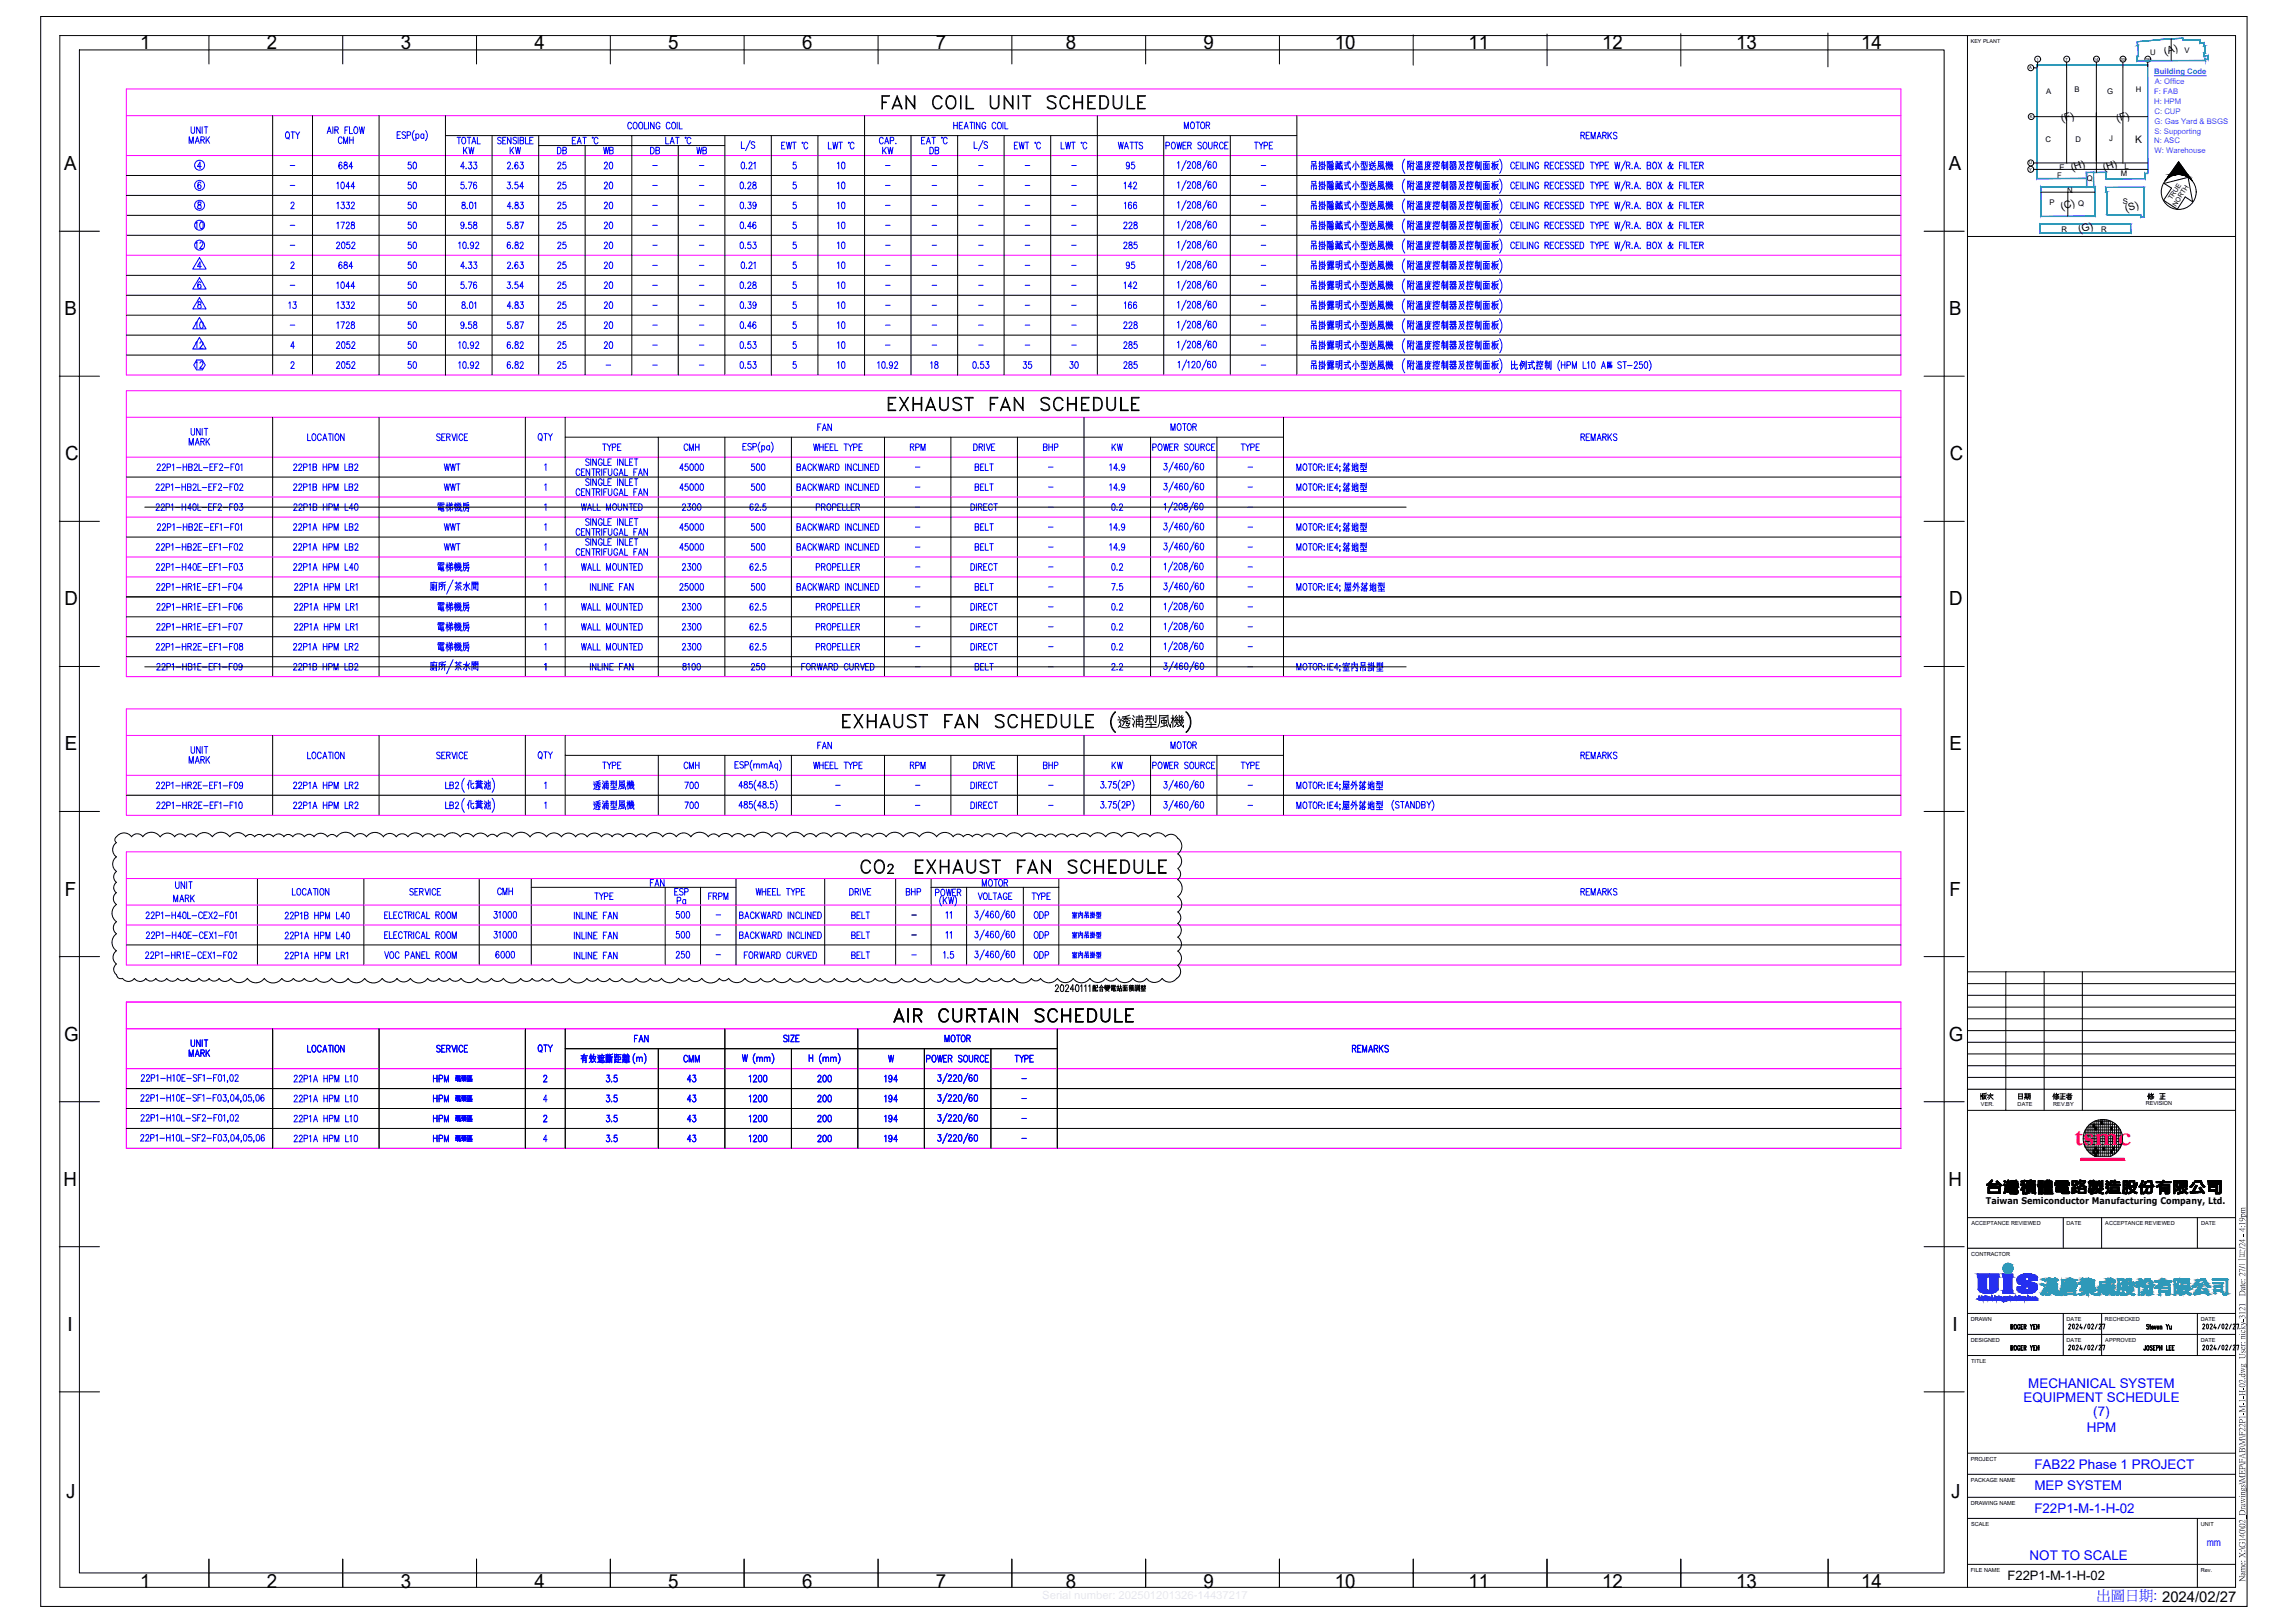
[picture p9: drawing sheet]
<svg xmlns="http://www.w3.org/2000/svg" width="860mm" height="610mm" viewBox="0 0 860 610" stroke-linecap="round" stroke-linejoin="round" font-family="sans-serif">
<defs><g id="words">
<text font-size="13.7" x="740.1" y="415.2">版次</text>
<text font-size="11.9" x="765.2" y="414.5">修正者</text>
<text font-size="11" fill="#00f" x="499.2" y="305.9">屋外落地型</text>
<g font-size="10.6" fill="#00f">
<text x="500.6" y="178.5">落地型</text>
<text x="500.6" y="185.9">落地型</text>
<text x="500.6" y="201.1">落地型</text>
<text x="500.6" y="208.5">落地型</text>
<text x="499.9" y="223.7">屋外落地型</text>
</g>
<text font-size="10.2" fill="#ff003f" x="779.8" y="430.2">tsmc</text>
<text font-size="9.3" x="330.2" y="42.3">FAN COIL UNIT SCHEDULE</text>
<text font-size="9.3" fill="#00f" x="503.4" y="253.6">室內吊掛型</text>
<g font-size="8.8">
<text x="332.7" y="155.6">EXHAUST FAN SCHEDULE</text>
<text x="322.4" y="329.5">CO EXHAUST FAN SCHEDULE</text>
<text x="334.8" y="385.2">AIR CURTAIN SCHEDULE</text>
</g>
<g font-size="7.3">
<text x="52.7" y="18.3">1</text>
<text x="100.3" y="18.3">2</text>
<text x="150.6" y="18.3">3</text>
<text x="200.9" y="18.3">4</text>
<text x="251.2" y="18.3">5</text>
<text x="301.5" y="18.3">6</text>
<text x="351.8" y="18.3">7</text>
<text x="400.7" y="18.3">8</text>
<text x="452.4" y="18.3">9</text>
<text x="501.7" y="18.3">10</text>
<text x="552" y="18.3">11</text>
<text x="602.3" y="18.3">12</text>
<text x="652.7" y="18.3">13</text>
<text x="699.6" y="18.3">14</text>
<text x="24.1" y="63.9">A</text>
<text x="732.6" y="63.9">A</text>
<text x="24.2" y="118.5">B</text>
<text x="732.7" y="118.5">B</text>
<text x="24.4" y="173">C</text>
<text x="733" y="173">C</text>
<text x="24.2" y="227.5">D</text>
<text x="732.7" y="227.5">D</text>
<text x="24.3" y="282">E</text>
<text x="732.9" y="282">E</text>
<text x="24.3" y="336.6">F</text>
<text x="732.9" y="336.6">F</text>
<text x="24.1" y="391.1">G</text>
<text x="732.6" y="391.1">G</text>
<text x="23.8" y="445.6">H</text>
<text x="732.4" y="445.6">H</text>
<text x="25.4" y="500.2">I</text>
<text x="733.9" y="500.2">I</text>
<text x="24.9" y="563">J</text>
<text x="733.5" y="563">J</text>
<text x="52.7" y="596.6">1</text>
<text x="100.3" y="596.6">2</text>
<text x="150.6" y="596.6">3</text>
<text x="200.9" y="596.6">4</text>
<text x="251.2" y="596.6">5</text>
<text x="301.5" y="596.6">6</text>
<text x="351.8" y="596.6">7</text>
<text x="400.7" y="596.6">8</text>
<text x="452.4" y="596.6">9</text>
<text x="501.7" y="596.6">10</text>
<text x="552" y="596.6">11</text>
<text x="602.3" y="596.6">12</text>
<text x="652.7" y="596.6">13</text>
<text x="699.6" y="596.6">14</text>
</g>
<g font-size="7.1" fill="#00f">
<text x="401.8" y="353.8">室內吊掛型</text>
<text x="401.8" y="361.2">室內吊掛型</text>
</g>
<g font-size="6.2" fill="#00f">
<text x="106.2" y="53.6">QTY</text>
<text x="125.2" y="72.3">1044</text>
<text x="152" y="72.3">50</text>
<text x="208.5" y="72.3">25</text>
<text x="225.8" y="72.3">20</text>
<text x="313.6" y="72.3">10</text>
<text x="421.2" y="72.3">142</text>
<text x="152" y="124.9">50</text>
<text x="208.5" y="124.9">25</text>
<text x="225.8" y="124.9">20</text>
<text x="313.6" y="124.9">10</text>
<text x="421.2" y="124.9">228</text>
<text x="201.1" y="166.9">QTY</text>
<text x="255.4" y="230.7">2300</text>
<text x="201.1" y="286.5">QTY</text>
<text x="69.8" y="288.2">MARK</text>
<text x="243.4" y="334.4">FAN</text>
<text x="367.9" y="334.4">MOTOR</text>
<text x="185.9" y="337.6">CMH</text>
<text x="253.3" y="341.1">Pa</text>
</g>
<g font-size="5.7" fill="#00f">
<text x="70.6" y="51.5">UNIT</text>
<text x="443.8" y="49.7">MOTOR</text>
<text x="593" y="53.3">REMARKS</text>
<text x="69.8" y="55">MARK</text>
<text x="125.9" y="55">CMH</text>
<text x="170.7" y="55.4">TOTAL</text>
<text x="172.9" y="58.9">KW</text>
<text x="190.5" y="58.9">KW</text>
<text x="208.5" y="58.9">DB</text>
<text x="225.8" y="58.9">WB</text>
<text x="243.4" y="58.9">DB</text>
<text x="260.7" y="58.9">WB</text>
<text x="330.6" y="58.9">KW</text>
<text x="348.2" y="58.9">DB</text>
<text x="419.1" y="57.1">WATTS</text>
<text x="437.1" y="57.1">POWER SOURCE</text>
<text x="470.3" y="57.1">TYPE</text>
<text x="126.3" y="64.6">684</text>
<text x="152" y="64.6">50</text>
<text x="171.8" y="64.6">4.33</text>
<text x="208.5" y="64.6">25</text>
<text x="225.8" y="64.6">20</text>
<text x="313.6" y="64.6">10</text>
<text x="422.3" y="64.6">95</text>
<text x="125.2" y="79.7">1332</text>
<text x="152" y="79.7">50</text>
<text x="208.5" y="79.7">25</text>
<text x="225.8" y="79.7">20</text>
<text x="313.6" y="79.7">10</text>
<text x="421.6" y="79.7">166</text>
<text x="72.3" y="87.1">10</text>
<text x="125.2" y="87.1">1728</text>
<text x="152" y="87.1">50</text>
<text x="171.8" y="87.1">9.58</text>
<text x="208.5" y="87.1">25</text>
<text x="225.8" y="87.1">20</text>
<text x="313.6" y="87.1">10</text>
<text x="421.2" y="87.1">228</text>
<text x="72.3" y="94.5">12</text>
<text x="125.2" y="94.5">2052</text>
<text x="152" y="94.5">50</text>
<text x="208.5" y="94.5">25</text>
<text x="225.8" y="94.5">20</text>
<text x="313.6" y="94.5">10</text>
<text x="421.2" y="94.5">285</text>
<text x="126.3" y="102.3">684</text>
<text x="152" y="102.3">50</text>
<text x="171.8" y="102.3">4.33</text>
<text x="208.5" y="102.3">25</text>
<text x="225.8" y="102.3">20</text>
<text x="313.6" y="102.3">10</text>
<text x="422.3" y="102.3">95</text>
<text x="125.2" y="109.7">1044</text>
<text x="152" y="109.7">50</text>
<text x="208.5" y="109.7">25</text>
<text x="225.8" y="109.7">20</text>
<text x="313.6" y="109.7">10</text>
<text x="421.2" y="109.7">142</text>
<text x="107.2" y="117.1">13</text>
<text x="125.2" y="117.1">1332</text>
<text x="152" y="117.1">50</text>
<text x="208.5" y="117.1">25</text>
<text x="225.8" y="117.1">20</text>
<text x="313.6" y="117.1">10</text>
<text x="421.6" y="117.1">166</text>
<text x="72.3" y="124.5">10</text>
<text x="72.3" y="132.3">12</text>
<text x="125.2" y="132.3">2052</text>
<text x="152" y="132.3">50</text>
<text x="208.5" y="132.3">25</text>
<text x="225.8" y="132.3">20</text>
<text x="313.6" y="132.3">10</text>
<text x="421.2" y="132.3">285</text>
<text x="72.3" y="139.7">12</text>
<text x="125.2" y="139.7">2052</text>
<text x="152" y="139.7">50</text>
<text x="208.5" y="139.7">25</text>
<text x="313.6" y="139.7">10</text>
<text x="348.5" y="139.7">18</text>
<text x="383.5" y="139.7">35</text>
<text x="400.8" y="139.7">30</text>
<text x="421.2" y="139.7">285</text>
<text x="70.6" y="164.7">UNIT</text>
<text x="306.2" y="163">FAN</text>
<text x="438.9" y="163">MOTOR</text>
<text x="593" y="166.9">REMARKS</text>
<text x="69.8" y="168.6">MARK</text>
<text x="225.4" y="170.4">TYPE</text>
<text x="256.1" y="170.4">CMH</text>
<text x="341.1" y="170.4">RPM</text>
<text x="390.9" y="170.4">BHP</text>
<text x="416.6" y="170.4">KW</text>
<text x="432.2" y="170.4">POWER SOURCE</text>
<text x="465.3" y="170.4">TYPE</text>
<text x="165.8" y="178.2">WWT</text>
<text x="254.4" y="178.2">45000</text>
<text x="281.2" y="178.2">500</text>
<text x="365.5" y="178.2">BELT</text>
<text x="165.8" y="185.6">WWT</text>
<text x="254.4" y="185.6">45000</text>
<text x="281.2" y="185.6">500</text>
<text x="365.5" y="185.6">BELT</text>
<text x="217.3" y="193">WALL MOUNTED</text>
<text x="255.4" y="193">2300</text>
<text x="416.6" y="193">0.2</text>
<text x="165.8" y="200.4">WWT</text>
<text x="254.4" y="200.4">45000</text>
<text x="281.2" y="200.4">500</text>
<text x="365.5" y="200.4">BELT</text>
<text x="165.8" y="208.1">WWT</text>
<text x="254.4" y="208.1">45000</text>
<text x="281.2" y="208.1">500</text>
<text x="365.5" y="208.1">BELT</text>
<text x="217.3" y="215.5">WALL MOUNTED</text>
<text x="255.4" y="215.5">2300</text>
<text x="416.6" y="215.5">0.2</text>
<text x="254.4" y="223">25000</text>
<text x="281.2" y="223">500</text>
<text x="365.5" y="223">BELT</text>
<text x="416.6" y="223">7.5</text>
<text x="217.3" y="238.1">WALL MOUNTED</text>
<text x="255.4" y="238.1">2300</text>
<text x="416.6" y="238.1">0.2</text>
<text x="217.3" y="245.5">WALL MOUNTED</text>
<text x="255.4" y="245.5">2300</text>
<text x="416.6" y="245.5">0.2</text>
<text x="255.4" y="252.9">8100</text>
<text x="281.2" y="252.9">250</text>
<text x="300.2" y="252.9">FORWARD CURVED</text>
<text x="365.5" y="252.9">BELT</text>
<text x="416.6" y="252.9">2.2</text>
<text x="70.6" y="284.3">UNIT</text>
<text x="306.2" y="282.6">FAN</text>
<text x="438.9" y="282.6">MOTOR</text>
<text x="593" y="286.5">REMARKS</text>
<text x="225.4" y="290">TYPE</text>
<text x="256.1" y="290">CMH</text>
<text x="341.1" y="290">RPM</text>
<text x="390.9" y="290">BHP</text>
<text x="416.6" y="290">KW</text>
<text x="432.2" y="290">POWER SOURCE</text>
<text x="465.3" y="290">TYPE</text>
<text x="166.2" y="297.7">LB2</text>
<text x="256.1" y="297.7">700</text>
<text x="166.2" y="305.2">LB2</text>
<text x="256.1" y="305.2">700</text>
<text x="64.2" y="340.1">MARK</text>
<text x="222.2" y="339.4">TYPE</text>
<text x="252.2" y="337.6">ESP</text>
<text x="265.3" y="339.4">FRPM</text>
<text x="339.4" y="337.6">BHP</text>
<text x="350.3" y="338">POWER</text>
<text x="366.5" y="339.4">VOLTAGE</text>
<text x="386.6" y="339.4">TYPE</text>
<text x="593" y="337.6">REMARKS</text>
<text x="184.5" y="346.4">31000</text>
<text x="252.9" y="346.4">500</text>
<text x="318.9" y="346.4">BELT</text>
<text x="387.3" y="346.4">ODP</text>
<text x="184.5" y="353.8">31000</text>
<text x="252.9" y="353.8">500</text>
<text x="318.9" y="353.8">BELT</text>
<text x="387.3" y="353.8">ODP</text>
<text x="185.2" y="361.2">6000</text>
<text x="252.9" y="361.2">250</text>
<text x="278.7" y="361.6">FORWARD CURVED</text>
<text x="318.9" y="361.6">BELT</text>
<text x="387.3" y="361.2">ODP</text>
<text x="70.6" y="394.4">UNIT</text>
<text x="237.4" y="392.6">FAN</text>
<text x="353.8" y="392.6">MOTOR</text>
<text x="69.8" y="398.3">MARK</text>
<text x="201.1" y="396.5">QTY</text>
<text x="255.8" y="400.4">CMM</text>
<text x="347.1" y="400.4">POWER SOURCE</text>
<text x="380.3" y="400.4">TYPE</text>
<text x="507.3" y="396.5">REMARKS</text>
<text x="257.2" y="407.8">43</text>
<text x="280.5" y="407.8">1200</text>
<text x="306.2" y="407.8">200</text>
<text x="331.3" y="407.8">194</text>
<text x="257.2" y="415.2">43</text>
<text x="280.5" y="415.2">1200</text>
<text x="306.2" y="415.2">200</text>
<text x="331.3" y="415.2">194</text>
<text x="257.2" y="423">43</text>
<text x="280.5" y="423">1200</text>
<text x="306.2" y="423">200</text>
<text x="331.3" y="423">194</text>
<text x="257.2" y="430.4">43</text>
<text x="280.5" y="430.4">1200</text>
<text x="306.2" y="430.4">200</text>
<text x="331.3" y="430.4">194</text>
</g>
<text font-size="5.7" x="757.8" y="414.5">日期</text>
<text font-size="5.4" fill="#00f" x="788.1" y="601.4">出圖日期: 2024/02/27</text>
<g font-size="5" fill="#00f">
<text x="762.4" y="521.5">MECHANICAL SYSTEM</text>
<text x="760.7" y="527">EQUIPMENT SCHEDULE</text>
<text x="786.9" y="532.2">(7)</text>
<text x="784.4" y="538.2">HPM</text>
<text x="764.7" y="551.9">FAB22 Phase 1 PROJECT</text>
<text x="764.7" y="559.9">MEP SYSTEM</text>
<text x="764.7" y="568.5">F22P1-M-1-H-02</text>
<text x="763" y="586.5">NOT TO SCALE</text>
</g>
<g font-size="4.9" fill="#00f">
<text x="358.4" y="346.4" transform="rotate(-90 358.4 346.4)">11</text>
<text x="358.4" y="353.8" transform="rotate(-90 358.4 353.8)">11</text>
</g>
<text font-size="4.9" x="754.6" y="593.6">F22P1-M-1-H-02</text>
<text font-size="4" fill="#00f" x="829.6" y="581.2">mm</text>
<g font-size="3.9">
<text x="813.9" y="20.8" transform="rotate(-18 813.9 20.8)">(A)</text>
<text x="775.1" y="46" transform="rotate(-17 775.1 46)">(F)</text>
<text x="796" y="46" transform="rotate(-17 796 46)">(F)</text>
<text x="802.6" y="53.6">K</text>
<text x="778.9" y="64.4" transform="rotate(-18 778.9 64.4)">(H)</text>
<text x="791" y="64.4" transform="rotate(-18 791 64.4)">(H)</text>
<text x="775.1" y="78.9" transform="rotate(-18 775.1 78.9)">(C)</text>
<text x="799.3" y="79.7" transform="rotate(-18 799.3 79.7)">(S)</text>
<text x="781.7" y="87.7" transform="rotate(-18 781.7 87.7)">(G)</text>
</g>
<text font-size="3.4" x="746.5" y="452.6">Taiwan Semiconductor Manufacturing Company, Ltd.</text>
<g font-size="2.9">
<text x="808.3" y="20.5">U</text>
<text x="821.1" y="19.8">V</text>
<text x="769.2" y="35.3">A</text>
<text x="779.8" y="34.6">B</text>
<text x="792" y="35.2">G</text>
<text x="802.9" y="34.4">H</text>
<text x="768.9" y="53.4">C</text>
<text x="780.2" y="53.2">D</text>
<text x="792.8" y="52.9">J</text>
<text x="774.2" y="63.7">E</text>
<text x="798.6" y="63.4">L</text>
<text x="773.2" y="66.8">F</text>
<text x="784.4" y="68.2">Q</text>
<text x="797.2" y="66.3">M</text>
<text x="770.4" y="77.2">P</text>
<text x="777" y="72.4">N</text>
<text x="781.2" y="77.3">Q</text>
<text x="797.9" y="76.7">S</text>
<text x="774.9" y="87.2">R</text>
<text x="789.8" y="87.2">R</text>
</g>
<g font-size="2.9" fill="#007fff">
<text x="809.8" y="27.9">Building Code</text>
<text x="809.8" y="35.3">F: FAB</text>
<text x="810" y="31.6">A: Office</text>
<text x="809.8" y="39">H: HPM</text>
<text x="809.9" y="42.7">C: CUP</text>
<text x="809.9" y="46.5">G: Gas Yard &amp; BSGS</text>
<text x="809.8" y="53.9">N: ASC</text>
<text x="809.9" y="50.2">S: Supporting</text>
<text x="809.9" y="57.6">W: Warehouse</text>
</g>
<g font-size="2.6" fill="#00f">
<text x="107.9" y="63.5">-</text>
<text x="244.1" y="63.5">-</text>
<text x="261.8" y="63.5">-</text>
<text x="331.6" y="63.5">-</text>
<text x="349.2" y="63.5">-</text>
<text x="366.5" y="63.5">-</text>
<text x="384.2" y="63.5">-</text>
<text x="401.5" y="63.5">-</text>
<text x="472.7" y="63.5">-</text>
<text x="107.9" y="70.9">-</text>
<text x="244.1" y="70.9">-</text>
<text x="261.8" y="70.9">-</text>
<text x="331.6" y="70.9">-</text>
<text x="349.2" y="70.9">-</text>
<text x="366.5" y="70.9">-</text>
<text x="384.2" y="70.9">-</text>
<text x="401.5" y="70.9">-</text>
<text x="472.7" y="70.9">-</text>
<text x="244.1" y="78.3">-</text>
<text x="261.8" y="78.3">-</text>
<text x="331.6" y="78.3">-</text>
<text x="349.2" y="78.3">-</text>
<text x="366.5" y="78.3">-</text>
<text x="384.2" y="78.3">-</text>
<text x="401.5" y="78.3">-</text>
<text x="472.7" y="78.3">-</text>
<text x="107.9" y="86.1">-</text>
<text x="244.1" y="86.1">-</text>
<text x="261.8" y="86.1">-</text>
<text x="331.6" y="86.1">-</text>
<text x="349.2" y="86.1">-</text>
<text x="366.5" y="86.1">-</text>
<text x="384.2" y="86.1">-</text>
<text x="401.5" y="86.1">-</text>
<text x="472.7" y="86.1">-</text>
<text x="107.9" y="93.5">-</text>
<text x="244.1" y="93.5">-</text>
<text x="261.8" y="93.5">-</text>
<text x="331.6" y="93.5">-</text>
<text x="349.2" y="93.5">-</text>
<text x="366.5" y="93.5">-</text>
<text x="384.2" y="93.5">-</text>
<text x="401.5" y="93.5">-</text>
<text x="472.7" y="93.5">-</text>
<text x="244.1" y="100.9">-</text>
<text x="261.8" y="100.9">-</text>
<text x="331.6" y="100.9">-</text>
<text x="349.2" y="100.9">-</text>
<text x="366.5" y="100.9">-</text>
<text x="384.2" y="100.9">-</text>
<text x="401.5" y="100.9">-</text>
<text x="472.7" y="100.9">-</text>
<text x="107.9" y="108.3">-</text>
<text x="244.1" y="108.3">-</text>
<text x="261.8" y="108.3">-</text>
<text x="331.6" y="108.3">-</text>
<text x="349.2" y="108.3">-</text>
<text x="366.5" y="108.3">-</text>
<text x="384.2" y="108.3">-</text>
<text x="401.5" y="108.3">-</text>
<text x="472.7" y="108.3">-</text>
<text x="244.1" y="116.1">-</text>
<text x="261.8" y="116.1">-</text>
<text x="331.6" y="116.1">-</text>
<text x="349.2" y="116.1">-</text>
<text x="366.5" y="116.1">-</text>
<text x="384.2" y="116.1">-</text>
<text x="401.5" y="116.1">-</text>
<text x="472.7" y="116.1">-</text>
<text x="107.9" y="123.5">-</text>
<text x="244.1" y="123.5">-</text>
<text x="261.8" y="123.5">-</text>
<text x="331.6" y="123.5">-</text>
<text x="349.2" y="123.5">-</text>
<text x="366.5" y="123.5">-</text>
<text x="384.2" y="123.5">-</text>
<text x="401.5" y="123.5">-</text>
<text x="472.7" y="123.5">-</text>
<text x="244.1" y="130.9">-</text>
<text x="261.8" y="130.9">-</text>
<text x="331.6" y="130.9">-</text>
<text x="349.2" y="130.9">-</text>
<text x="366.5" y="130.9">-</text>
<text x="384.2" y="130.9">-</text>
<text x="401.5" y="130.9">-</text>
<text x="472.7" y="130.9">-</text>
<text x="226.5" y="138.3">-</text>
<text x="244.1" y="138.3">-</text>
<text x="261.8" y="138.3">-</text>
<text x="472.7" y="138.3">-</text>
<text x="342.9" y="176.7">-</text>
<text x="393" y="176.7">-</text>
<text x="467.8" y="176.7">-</text>
<text x="342.9" y="184.1">-</text>
<text x="393" y="184.1">-</text>
<text x="467.8" y="184.1">-</text>
<text x="342.9" y="191.9">-</text>
<text x="393" y="191.9">-</text>
<text x="467.8" y="191.9">-</text>
<text x="342.9" y="199.3">-</text>
<text x="393" y="199.3">-</text>
<text x="467.8" y="199.3">-</text>
<text x="342.9" y="206.7">-</text>
<text x="393" y="206.7">-</text>
<text x="467.8" y="206.7">-</text>
<text x="342.9" y="214.1">-</text>
<text x="393" y="214.1">-</text>
<text x="467.8" y="214.1">-</text>
<text x="342.9" y="221.9">-</text>
<text x="393" y="221.9">-</text>
<text x="467.8" y="221.9">-</text>
<text x="342.9" y="229.3">-</text>
<text x="393" y="229.3">-</text>
<text x="467.8" y="229.3">-</text>
<text x="342.9" y="236.7">-</text>
<text x="393" y="236.7">-</text>
<text x="467.8" y="236.7">-</text>
<text x="342.9" y="244.1">-</text>
<text x="393" y="244.1">-</text>
<text x="467.8" y="244.1">-</text>
<text x="342.9" y="251.9">-</text>
<text x="393" y="251.9">-</text>
<text x="467.8" y="251.9">-</text>
<text x="312.9" y="296.3">-</text>
<text x="342.9" y="296.3">-</text>
<text x="393" y="296.3">-</text>
<text x="467.8" y="296.3">-</text>
<text x="312.9" y="303.7">-</text>
<text x="342.9" y="303.7">-</text>
<text x="393" y="303.7">-</text>
<text x="467.8" y="303.7">-</text>
<text x="268.1" y="345">-</text>
<text x="341.5" y="345">-</text>
<text x="268.1" y="352.4">-</text>
<text x="341.5" y="352.8">-</text>
<text x="268.1" y="360.2">-</text>
<text x="341.5" y="360.2">-</text>
<text x="382.8" y="406.8">-</text>
<text x="382.8" y="414.2">-</text>
<text x="382.8" y="421.6">-</text>
<text x="382.8" y="429">-</text>
</g>
<g font-size="2.5">
<text x="816.4" y="75.3" transform="rotate(-57 816.4 75.3)">TRUE</text>
<text x="818.1" y="77.7" transform="rotate(-57 818.1 77.7)">NORTH</text>
</g>
<g font-size="2.1">
<text x="744.7" y="415.7">VER.</text>
<text x="758.4" y="415.7">DATE</text>
<text x="771.8" y="415.7">REV.BY</text>
<text x="806.6" y="415.3">REVISION</text>
<text x="741" y="460.5">ACCEPTANCE REVIEWED</text>
<text x="776.9" y="460.5">DATE</text>
<text x="791.4" y="460.5">ACCEPTANCE REVIEWED</text>
<text x="827.4" y="460.5">DATE</text>
<text x="740.9" y="472">CONTRACTOR</text>
<text x="740.9" y="496.5">DRAWN</text>
<text x="776.9" y="496.5">DATE</text>
<text x="791.3" y="496.5">RECHECKED</text>
<text x="827.3" y="496.5">DATE</text>
<text x="740.9" y="504.5">DESIGNED</text>
<text x="776.9" y="504.5">DATE</text>
<text x="791.4" y="504.5">APPROVED</text>
<text x="827.3" y="504.5">DATE</text>
<text x="741" y="512.4">TITLE</text>
<text x="740.9" y="549.1">PROJECT</text>
<text x="740.9" y="557.1">PACKAGE NAME</text>
<text x="740.9" y="565.7">DRAWING NAME</text>
<text x="740.9" y="573.6">SCALE</text>
<text x="827.3" y="573.6">UNIT</text>
<text x="740.9" y="590.8">FILE NAME</text>
<text x="827.3" y="590.8">Rev.</text>
</g>
<text font-size="2" x="740.9" y="16.2">KEY PLANT</text>
<g font-size="1.6">
<text x="765.5" y="22.8">1</text>
<text x="776.4" y="22.8">7</text>
<text x="787.1" y="22.8">14</text>
<text x="797.1" y="22.8">20</text>
<text x="806.4" y="22.8">26</text>
<text x="762.8" y="26.1">A</text>
<text x="763" y="44.4">K</text>
<text x="762.8" y="61.8">U</text>
<text x="762.8" y="64.2">Y</text>
</g>
</g></defs>
<g fill="none" stroke="#000" stroke-width=".38">
<path d="M15.3 6.2h829.4v597.5h-829.4zM22.5 13.4h817.9v583.2h-817.9zM29.8 18.8h701v572.4h-701zM78.5 13.6v10.4M128.8 13.6v10.4M179.1 13.6v10.4M229.4 13.6v10.4M279.7 13.6v10.4M330.1 13.6v10.4M380.4 13.6v10.4M430.7 13.6v10.4M480.9 13.6v10.4"/>
<path d="M531.2 13.1v11.4M581.5 12.8v11.9M631.8 12.7v12.2M687.1 12.4v12.7M739.6 13.4v583.2M816.2 14.6v8.2M764.5 25.5h1.2M765.9 23.3v1.9M776.9 23.3v38M788 23.3v41.5M798 23.3v38M807.3 23.3v1.9"/>
<path d="M102.5 43.5v97.4M117.5 43.5v97.4M142.5 43.5v97.4M167.4 51h320.1M167.4 43.5v97.4M185 51v89.9M202.5 51v89.9M202.5 54.7h70M220 54.7v86.2M237.5 51v89.9M255 54.7v86.2M272.5 51v89.9"/>
<path d="M289.9 51v89.9M307.5 51v89.9M325 43.5v97.4M342.5 51v89.9M360 51v89.9M377.4 51v89.9M395 51v89.9M412.5 43.5v97.4M437.5 51v89.9M462.5 51v89.9M487.5 43.5v97.4M764.7 43.9h42.6"/>
<path d="M47.5 73.4h667.1M47.5 65.9h667.1M764.5 61.2h42.8M764.5 63.7h42.8M767.1 72.2h20.4M777.3 72.2v9.1M813.5 68.9l9-2.3 1.7 9.3-2.8-1.9-2.9 4.6-5.2-3.3 3-4.6zM813.9 68l5.1-7.2 5.1 7.2M22.3 86.9h15.1M47.5 80.9h667.1M47.5 88.4h667.1M723.3 86.9h15.1"/>
<path d="M739.6 88.9h100.8M47.5 103.5h667.1M47.5 111h667.1M47.5 118.5h667.1M47.5 126h667.1M47.5 133.4h667.1M22.3 141.4h15.1M102.5 156.8v97.5M142.5 156.8v97.5M197.5 156.8v97.5M212.5 156.8v97.5M407.5 156.8v97.5"/>
<path d="M482.5 156.8v97.5M723.3 141.4h15.1M47.5 179.3h667.1M212.5 164.3h270M247.5 164.3v90M272.5 164.3v90M297.5 164.3v90M332.5 164.3v90M357.4 164.3v90M382.5 164.3v90M432.5 164.3v90M457.5 164.3v90"/>
<path d="M22.3 195.9h15.1M54.4 190.6h474.2M723.3 195.9h15.1M47.5 201.8h667.1M47.5 224.3h667.1M47.5 231.8h667.1M47.5 239.3h667.1M22.3 250.5h15.1M47.5 246.8h667.1M54.4 250.6h474.2M723.3 250.5h15.1M102.5 276.4v30"/>
<path d="M142.5 276.4v30M197.5 276.4v30M212.5 276.4v30M316.7 268.5h2.9v.3h-2.6v4.5h2.6v.2h-2.9zM317 270.9h1.4v.3h-1.4M321.1 268.5l3.3 5h-.3zM324.1 268.5h.3l-3.3 5zM326 268.5h.3v5h-.3zM326.3 270.9h2.8M326.3 271.2h2.8M329.1 268.5h.3v5h-.3zM331.3 272.3h2.8"/>
<path d="M331.5 272.1h2.4M332.7 268.5l1.9 5-1.9-4.2-1.7 4.2h-.2zM336 268.5h.3l.2 4.3a1.59 1.59 0 0 0 2.7-.7v-3.6h.1v3.6a1.67 1.67 0 0 1-1.6 1.4 1.67 1.67 0 0 1-1.7-1.4zM341.5 268.8a2.21 2.21 0 0 1 2.9 .5h-.5a1.78 1.78 0 0 0-2.7 0l.3 .9 .5 .2a2.5 2.5 0 0 1 2.4 2.4 2.2 2.2 0 0 1-3.3 0h.4a1.82 1.82 0 0 0 2.6 0 1.23 1.23 0 0 0-.9-1.6 2.36 2.36 0 0 1-2.1-1.5v-.4zM345.6 268.5h3.1v.3h-3.1zM347 268.8v4.7h.2v-4.7M355.1 268.5h2.8v.3h-2.6v4.7h-.2zM355.3 270.9h1.4v.3h-1.4M359.3 272.3h2.9M359.6 272.1h2.4M360.8 268.5l1.9 5h-.2l-1.7-4.2-1.6 4.2h-.3zM364.1 268.5l3.1 4.3v-4.3h.3v5l-3.1-4.2v4.2h-.3z"/>
<path d="M374.6 268.8a2.21 2.21 0 0 1 2.8 .5h-.4a1.78 1.78 0 0 0-2.7 0l.3 .9 .5 .2a2.5 2.5 0 0 1 2.3 2.4 2.2 2.2 0 0 1-3.3 0h.5a1.82 1.82 0 0 0 2.6 0 1.23 1.23 0 0 0-1-1.6 2.36 2.36 0 0 1-2.1-1.5v-.4zM379.3 269.3a1.71 1.71 0 0 1 1.8-.8 1.71 1.71 0 0 1 1.4 1.2l-1.2-.9a2.39 2.39 0 0 0-2.3 1.6 2.39 2.39 0 0 0 .9 2.7 1.63 1.63 0 0 0 2.1-.3l.5-.5a1.83 1.83 0 0 1-2.1 1.2 1.83 1.83 0 0 1-1.5-1.9v-1.2zM384.1 268.5h.3v5h-.3zM384.4 270.9h2.8M384.4 271.2h2.8M387.2 268.5h.3v5h-.3zM389.4 268.5h2.8v.3h-2.6v4.5h2.6v.2h-2.8zM389.6 270.9h1.4v.3h-1.4M393.9 268.5h1.6a2.69 2.69 0 0 1 1.8 2.5 2.69 2.69 0 0 1-1.8 2.5h-1.6zM394.1 268.8a2.36 2.36 0 0 1 2.9 1.6 2.36 2.36 0 0 1-1.5 2.9h-1.4zM398.9 268.5h.2v3.6a1.46 1.46 0 0 0 1.4 1.2 1.46 1.46 0 0 0 1.5-1.2v-3.6h.2v3.6a1.67 1.67 0 0 1-1.6 1.4 1.67 1.67 0 0 1-1.7-1.4zM404.1 268.5h.3v4.8h2.6v.2h-2.9z"/>
<path d="M407.5 276.4v30M408.2 268.5h2.8v.3h-2.6v4.5h2.6v.2h-2.8zM408.4 270.9h1.4v.3h-1.4M419.1 267.6h.3a5.2 5.2 0 0 0 0 7.6 4.9 4.9 0 0 1-.3-7.6zM420.2 270.5h1.1M420.5 269.3l.4 .7M420.9 272.9l2.1 .6 1.7-.2M421 272.7l-.6 .6M421.5 270.4l-.8 1 .6 .5-.2 .8M421.7 270.9l1.5-.9 1.6 1M421.8 269.9h3.1M422.1 271.2h1.6"/>
<path d="M422.6 271.2l-.1 .7-.6 .8M423.2 269.3v1.8M423.2 272.5l.7 .4M423.9 271.1l-.5 .8h1.2M424.6 268.8l-2.7 .6M424.7 271.6l-.7 1.3M425.6 270l.5 .5M425.8 272.2l.4 1M425.9 268.8l.5 .8M426.5 270.9l-.5 1.9M427 269.5h2.6M427.2 270.3h2.4"/>
<path d="M427.2 270.2v3.1M427.2 272.2h2.3M427.2 271.1h2.3M428.2 268.8v4.2M429 268.8l.3 .6M429.6 270.2v3.1l-.8-.2M430.4 270.1h2.8M430.5 273.3h4.3M430.6 269.1h2.4M430.8 272.3h3.7M431.2 269.1v1.5l-.6 .9M432.2 269.1v2.3"/>
<path d="M432.7 271.4v1.9M433.6 269.1v1.8M434.5 268.8v2.8l-.5-.4M435.9 268.8v2.7l-.7 1.8M435.9 269h3.1M436.6 270.7h1.8v1.1h-1.8zM437.6 269.8v3M438.5 272.1l.3 1M438.5 272.6l-2.3 .6M438.6 269.4l-2.1 .4M439 268.8v1.8M439.1 270.6l.2 1.4 .7 1.3"/>
<path d="M440 272.3v1M440.2 269.9h1.6M440.9 268.8v4.5M440.9 269.9l-.7 1.9M441 270.1l.5 1M441.5 271.4h3.4M441.8 269.5l.5 .4M442.3 268.8l-.5 .7M442.4 271.3l-.4 1.2-.7 .6M442.4 271.8l.7 .8M442.6 270.3l.4 .6M442.8 269.5l-1 1.2"/>
<path d="M442.9 270.6l-1.3 .1M443.3 268.8v2.1M443.4 270.9l.4 1.4 1.1 1M443.7 269.5l.7 .4M444.1 270.9l.1 .3M444.4 268.8l-.5 .7M444.6 270.3l.3 .6M444.6 271.6l-1.1 1.1-1 .4M444.8 269.5l-1 1.2M444.9 270.6l-1.3 .1M444.9 272.6v.7M445.8 267.6a4.7 4.7 0 0 1 0 7.6 5 5 0 0 0 0-7.6z"/>
<path d="M482.5 276.4v30M47.5 298.9h667.1M212.5 283.9h270M247.5 283.9v22.5M272.5 283.9v22.5M297.5 283.9v22.5M332.5 283.9v22.5M357.4 283.9v22.5M382.5 283.9v22.5M432.5 283.9v22.5M457.5 283.9v22.5M22.3 305h15.1"/>
<path d="M43.8 314.5a1.33 1.33 0 0 0-.1 2.2 3.2 3.2 0 0 0 .1 5.3 3.4 3.4 0 0 0 0 5.5 2.54 2.54 0 0 0 0 4.1 2.34 2.34 0 0 0 0 3.9 2.68 2.68 0 0 0 0 4.4 4 4 0 0 0 0 6.5 2.78 2.78 0 0 0 0 4.5 3.9 3.9 0 0 0 0 6.4 3 3 0 0 0 0 5 2.43 2.43 0 0 0 0 4 1.62 1.62 0 0 0 2.3 1.4 2.7 2.7 0 0 0 4.4 0M43.8 314.5a3.5 3.5 0 0 1 5.7 0M49.5 314.4a2.57 2.57 0 0 1 4.2 0 4 4 0 0 1 6.5 .1M60.2 314.5a3.3 3.3 0 0 1 5.5 0M65.7 314.5a2.44 2.44 0 0 1 4 0M69.6 314.5a2.57 2.57 0 0 1 4.2 0M73.8 314.5a3.7 3.7 0 0 1 6 0M92.3 314.5a2.06 2.06 0 0 1 3.4 0M92.4 314.5a3.7 3.7 0 0 0-6.1 0 4 4 0 0 0-6.5 0M106.7 314.5a2.44 2.44 0 0 0-4 0 2.19 2.19 0 0 0-3.6 0 2.06 2.06 0 0 0-3.3 0M114.4 314.5a2.65 2.65 0 0 0-4.3 0 2.06 2.06 0 0 0-3.4 0M114.4 314.5a2.19 2.19 0 0 1 3.6 0 3.1 3.1 0 0 1 5.1 0 2.11 2.11 0 0 1 3.4 0"/>
<path d="M126.6 314.5a4 4 0 0 1 6.6 0M133.2 314.5a2.76 2.76 0 0 1 4.5 0M137.7 314.5a3.9 3.9 0 0 1 6.4 0M144.1 314.5a2.95 2.95 0 0 1 4.8 0M149 314.5a2.64 2.64 0 0 1 4.3 0M153.3 314.5a3.4 3.4 0 0 1 5.6 0M158.9 314.5a2.7 2.7 0 0 1 4.4 0M163.2 314.5a2.38 2.38 0 0 1 3.9 0M167.1 314.5a3.6 3.6 0 0 1 5.9 0 3 3 0 0 1 5 0M192.6 314.5a3.5 3.5 0 0 0-5.8-.1 2.12 2.12 0 0 0-3.5 .1 3.3 3.3 0 0 0-5.4 0M192.6 314.5a4 4 0 0 1 6.6 0M199.2 314.5a3.8 3.8 0 0 1 6.2 0"/>
<path d="M205.5 314.5a3.4 3.4 0 0 1 5.5 0 3.3 3.3 0 0 1 5.4 0M216.4 314.5a2.64 2.64 0 0 1 4.3 0M230.1 314.5a2.44 2.44 0 0 0-4 0 3.3 3.3 0 0 0-5.4 0M239 314.5a2.51 2.51 0 0 1 4.1 0M239.1 314.5a2.99 2.99 0 0 0-4.9 0 2.51 2.51 0 0 0-4.1 0M243.1 314.5a3.7 3.7 0 0 1 6 0 3.1 3.1 0 0 1 5.1 0 3.3 3.3 0 0 1 5.5-.1 4.1 4.1 0 0 1 6.6 .1M266.3 314.5a2.44 2.44 0 0 1 4 0M270.2 314.5a3 3 0 0 1 5 0M275.1 314.5a2.83 2.83 0 0 1 4.7 0M279.8 314.5a2.25 2.25 0 0 1 3.7 0M306.8 314.5a3.5 3.5 0 0 1 5.6 0M306.8 314.5a2.76 2.76 0 0 0-4.6 0 4 4 0 0 0-6.5 0 3.4 3.4 0 0 0-5.6 0 4 4 0 0 0-6.6 0"/>
<path d="M312.5 314.5a3.4 3.4 0 0 1 5.5 0M317.9 314.5a3.5 3.5 0 0 1 5.8 0M333.1 314.5a3.2 3.2 0 0 0-5.1 0 2.57 2.57 0 0 0-4.3 0M333.1 314.4a3.9 3.9 0 0 1 6.4 0 3.7 3.7 0 0 1 6.1 .1 3.9 3.9 0 0 1 6.5 0M352 314.5a3.8 3.8 0 0 1 6.3 0 2.28 2.28 0 0 1 3.8 0 2.11 2.11 0 0 1 3.4 0 2.19 2.19 0 0 1 3.6 0 2.68 2.68 0 0 1 4.4 0 2.95 2.95 0 0 1 4.8 0 3.5 3.5 0 0 1 5.8 0 3.2 3.2 0 0 1 5.2 0 2.22 2.22 0 0 1 3.6 0 2.39 2.39 0 0 1 3.9 0M396.8 314.5a2.7 2.7 0 0 1 4.4 0M415.6 314.5a3.5 3.5 0 0 0-5.8 0 3.1 3.1 0 0 0-5 0 2.19 2.19 0 0 0-3.6 0M415.6 314.5a3.7 3.7 0 0 1 6 0 3.8 3.8 0 0 1 6.3 0 2.74 2.74 0 0 1 4.5 0M432.3 314.5a3.5 3.5 0 0 1 5.8 0 2.85 2.85 0 0 1 4.6 .5 3.6 3.6 0 0 1 0 5.9 3.3 3.3 0 0 1 .1 5.5M723.3 305h15.1M96.8 330.2v32.5M136.8 330.2v32.5"/>
<path d="M180.1 330.2v32.5M199.7 333.5h77M199.7 330.2v32.5M250.1 333.5v29.2M263.3 333.5v29.2M276.7 330.2v32.5M310 330.2v32.5M336.7 330.2v32.5M350 333.5h48M350 330.2v32.5M363.3 333.5v29.2M384.7 333.5v29.2"/>
<path d="M398 330.2v32.5M442.7 326.4a2.51 2.51 0 0 1 0 4.1 3.9 3.9 0 0 1 0 6.5 3.5 3.5 0 0 1 0 5.7 2.61 2.61 0 0 1 0 4.3 3.2 3.2 0 0 1 0 5.2 3.2 3.2 0 0 1 .1 5.3M22.3 359.5h15.1M47.5 355.1h667.1M442.7 357.4a3.3 3.3 0 0 1 0 5.4M723.3 359.5h15.1M66.8 367.7a2.51 2.51 0 0 1-4.1 0 2.53 2.53 0 0 1-4.1 0 2.29 2.29 0 0 1-3.8 0 2.59 2.59 0 0 1-4.3 0M74.8 367.7a2.76 2.76 0 0 1-4.5 0 2.11 2.11 0 0 1-3.5 0M74.8 367.7a2.32 2.32 0 0 0 3.8 0M78.6 367.7a2.32 2.32 0 0 0 3.8 0M82.3 367.7a2.7 2.7 0 0 0 4.5 0M86.8 367.7a3.8 3.8 0 0 0 6.2 0"/>
<path d="M93 367.7a3.9 3.9 0 0 0 6.3 0 4 4 0 0 0 6.7 0 2.64 2.64 0 0 0 4.3 0M110.3 367.7a2.51 2.51 0 0 0 4.1 0M114.4 367.7a2.7 2.7 0 0 0 4.4 0M118.9 367.7a3.5 3.5 0 0 0 5.7 0M124.7 367.7a3.8 3.8 0 0 0 6.2 0M160.7 367.7a2.56 2.56 0 0 0 4.2 0 2.52 2.52 0 0 0 4.2 0 2.64 2.64 0 0 0 4.2 0 3.7 3.7 0 0 0 6.1 0 3.2 3.2 0 0 0 5.2 0M160.8 367.7a4 4 0 0 1-6.5 0 3.1 3.1 0 0 1-5.1 0 3.4 3.4 0 0 1-5.5 0 4.1 4.1 0 0 1-6.6 0 3.8 3.8 0 0 1-6.2 0M184.7 367.7a2.76 2.76 0 0 0 4.5 0M200 367.7a2.38 2.38 0 0 0 3.9 0M200.1 367.7a2.64 2.64 0 0 1-4.4 0 4 4 0 0 1-6.5 0M214 367.7a4 4 0 0 0 6.6 0M214.1 367.7a3.9 3.9 0 0 1-6.4 0 2.27 2.27 0 0 1-3.8 0"/>
<path d="M248.6 367.7a4 4 0 0 0 6.5 0M248.6 367.7a2.57 2.57 0 0 1-4.2 0 3.2 3.2 0 0 1-5.3 0 3.3 3.3 0 0 1-5.3 0 2.85 2.85 0 0 1-4.6 0 2.74 2.74 0 0 1-4.5 0 2.46 2.46 0 0 1-4.1 0M255.1 367.7a2.38 2.38 0 0 0 3.9 0M259 367.7a2.89 2.89 0 0 0 4.8 0M263.8 367.7a4 4 0 0 0 6.6 0M270.4 367.7a2.13 2.13 0 0 0 3.5 0M273.9 367.7a3.7 3.7 0 0 0 6.1 0M280 367.7a3.6 3.6 0 0 0 5.9 0 3.1 3.1 0 0 0 5.1 0 3.7 3.7 0 0 0 6 0M297 367.7a3.3 3.3 0 0 0 5.4 0M302.4 367.7a3.6 3.6 0 0 0 5.9 0M308.3 367.7a3.3 3.3 0 0 0 5.4 0M313.6 367.7a2.93 2.93 0 0 0 4.8 0 3.1 3.1 0 0 0 5 0 3.4 3.4 0 0 0 5.6 0"/>
<path d="M344 367.7a3.1 3.1 0 0 1-5.1 0 3.7 3.7 0 0 1-6.2 0 2.29 2.29 0 0 1-3.7 0M360.5 367.7a3.1 3.1 0 0 1-5.2 0 3.4 3.4 0 0 1-5.6 0 3.5 3.5 0 0 1-5.7 0M371.8 367.7a2.95 2.95 0 0 1-4.8 0 4 4 0 0 1-6.6 0M371.8 367.7a2.76 2.76 0 0 0 4.6 0M376.4 367.7a2.95 2.95 0 0 0 4.8 0M381.2 367.7a4 4 0 0 0 6.5 0M396.7 370.7l.4-.6h.4l.4 .5-1.3 2.1h1.4M397.5 367.7a3.9 3.9 0 0 1-6.4 0 2.04 2.04 0 0 1-3.4 0M398.8 370.2l.5-.1a1.68 1.68 0 0 1 0 2.6l-.5-.2-.3-.9zM400.6 370.7l.3-.6h.4l.4 .5-1.3 2.1h1.4M403.8 371.8h-1.5l1-1.7v2.6M404.6 370.2l.4-.1a1.68 1.68 0 0 1 0 2.6l-.4-.2-.4-.9z"/>
<path d="M406.1 370.6l.6-.5v2.6M407.7 370.6l.5-.5v2.6M409.2 370.6l.5-.5v2.6M410.8 370.3h.9M410.8 370.7v1.8M410.8 372h.9M410.9 370.8h.8M411.1 371.1l-.2 .6M411.2 370.3v.9M411.4 370.3v1.1l.3 .2M411.7 370.7v1.8l-.9-.1M411.9 370.3h.7v.9h-.7"/>
<path d="M411.9 371.1v1.1M411.9 372.2l.2 .3M412.6 372.1v.4h-.5M413.5 372.5h1M413.5 372.5v-.8l1-.1v.9M413.5 371.2h1M414 370.3l.9 .9M414.1 370.2l-1 1M415.3 370.6l.1 .2M415.4 371.2l-.2 .4M415.5 371.2v.3M415.5 370.2l-.2 .4"/>
<path d="M415.6 367.7a3.6 3.6 0 0 1-5.9 0 3.8 3.8 0 0 1-6.3 0 3.6 3.6 0 0 1-5.9 0M415.7 367.7a2.43 2.43 0 0 0 4 0 3.8 3.8 0 0 0 6.1 0M415.7 371.1l.1 .3M415.7 370.8l.2 .3M415.7 370.4l-.4 .7M415.8 371.8h1M415.8 370.9l-.6 .2M415.9 370.5h.7M415.9 371.8l1 .7M415.9 371.1h.5v.3h-.5zM415.9 371.5l-.4 .4M416 370.9h.4"/>
<path d="M416 370.7h.4M416 370.3h.4M416.6 370.6l.2 .2M416.8 371.2l-.2 .4M416.9 371.6l-1.3 .9M416.9 370.2l-.2 .4M416.9 371.2v.3M417.1 370.8l.2 .3M417.1 371.1v.3M417.1 370.4l-.5 .7 .5-.2M417.7 370.3h1.6M417.8 370.6h1.5"/>
<path d="M417.8 370.5l-.2 .4M417.8 372.1h1.3M417.8 371.8h1.3M417.8 372.1v-.6h1.3v.6M417.8 370.7l.4 .2M418.2 371.1l-.4 .1M418.5 370.3v1.9M418.7 371.1l.4 .1M419 370.7l-.3 .2M419.3 372.1v.4h-.6l-.2-.3M419.4 370.6l-.2 .3M419.8 370.7h.8"/>
<path d="M419.9 371.1l.2 .8M420.3 370.2v.5M420.5 370.8l-.3 1.3M420.6 372.1l-.8 .3M420.8 371.5v1.1M420.8 371.6h.8M420.8 372.4h.8M421.2 370.2v1.4M421.2 370.9h.4M421.6 371.5v1M422.1 370.3h1.7M422.2 370.9v1.5"/>
<path d="M422.2 370.9h1.5v1.5M422.2 372.3h1.5M422.7 370.9v1.4M422.7 371.4h.5M422.7 371.9h.5M423 370.3l-.3 .6M423.2 370.9v1.4M424.4 370.9h.6M424.7 370.4v2.1M424.7 370.9l.2 .7M424.8 370.9l-.3 .9M425 370.2l-.6 .3"/>
<path d="M425 371h1.1M425.1 370.7h.9M425.1 370.4h1M425.1 371.8h.9M425.1 371.5h.9M425.1 371.2h.9v.9h-.9zM425.4 372.2l-.4 .3M425.6 370.2v.8M425.8 372.1l.4 .3M425.8 367.7a3.2 3.2 0 0 0 5.2 0 3.6 3.6 0 0 0 5.9 0M426.6 370.6h.6M426.7 371.6h.5v.7h-.5z"/>
<path d="M426.7 371.1h.5M426.7 371.3h.5M426.7 370.2l.3 .4M427.4 370.2v1.4M427.4 370.3h1M427.5 371.6l-.2 .9M427.5 370.9h.8M427.5 371.2h.7M427.7 371.5v.5h.5v-.5M427.7 371.6h.4M427.9 370.6v.6M428.4 370.2v2.3l-.3-.2"/>
<path d="M428.9 372.5h1.7M428.9 370.5h.9M429 371.8h1.5M429 370.7v.4h.7v-.3h-.7M429.3 370.3v1.2M429.3 372v.5M429.7 371.5l-.3-.4-.5 .5M429.7 371.8v.7M429.8 372.1h.5M430.2 370.2l-.3 .6M430.6 370.6l-.4 .1 .5 .8M430.6 370.5l-.7 1"/>
<path d="M436.8 367.7a3.3 3.3 0 0 0 5.5 0M442.7 362.8a3 3 0 0 1-.4 4.9M739.6 378.5h100.8M739.6 374.1h100.8M739.6 365.2h100.8M739.6 369.7h100.8M754 365.2v52.1M768.4 365.2v52.1M782.8 365.2v52.1M102.5 386.6v45M142.5 386.6v45M197.5 386.6v45"/>
<path d="M212.5 386.6v45M212.5 394.1h184.9M247.5 394.1v37.5M272.5 386.6v45M297.5 394.1v37.5M322.5 386.6v45M347.5 394.1v37.5M372.5 394.1v37.5M397.4 386.6v45M739.6 391.7h100.8M739.6 396.1h100.8M739.6 382.9h100.8"/>
<path d="M739.6 387.3h100.8M22.3 414.1h15.1M47.5 416.6h667.1M47.5 409.1h667.1M723.3 414.1h15.1M739.6 417.3h100.8M739.6 409.4h100.8M739.6 404.9h100.8M739.6 400.5h100.8M807.7 411.5v1.7M807.9 410.8l-.7 1.3M808 411.3v1.5"/>
<path d="M808.5 411.3h.9M808.6 411.4l1 .8M808.8 410.8l-.5 .7M809 412.1l-.6 .3M809.3 412.3l-1 .5M809.5 411.1l-.5 .7-.8 .3M809.6 412.5l-1.2 .7M811.8 413h2.1M811.8 411h2.1M812.4 411.8v1.2M813 411v2M813 412h.8"/>
<path d="M47.5 431.6h667.1M47.5 424.1h667.1M783.1 428h14.8M783.1 426.9h14.7M783.1 429h14.7M783.4 425.7h14.1M783.4 430.1h14.2M783.8 424.7v6.4h13.3M783.9 424.7h13.2M784.5 423.6v8.6h11.9M784.6 423.6h11.8M785.2 422.8v10.2"/>
<path d="M785.6 433.4h9.8M785.6 422.5h9.7M786 422.2v11.5M786.8 423.1l.6-.6-.6 .8M786.8 433.2l.7-.7-.7 .9M786.8 421.7v12.5M786.9 422.5l-.1 .1M786.9 432.2l-.1 .1M787 422.5l-.2 .3M787 432.2l-.2 .3M787.1 422.5l-.3 .4M787.1 432.2l-.3 .4"/>
<path d="M787.3 422.5l-.5 .5M787.3 432.2l-.5 .5M787.3 432.2l-.5 .7M787.5 422.6l-.7 .7M787.5 422.8l-.7 .7M787.5 422.9l-.7 .7M787.5 423.1l-.5 .5M787.5 423.3l-.4 .3M787.5 423.4l-.2 .2M787.5 423.5l-.1 .1M787.5 432.3l-.7 .7M787.5 432.4l-.7 .7"/>
<path d="M787.5 432.7l-.6 .7M787.5 432.9l-.5 .5M787.5 433l-.4 .4M787.5 433.1l-.2 .3M787.5 433.2l-.1 .2M787.5 421.4v13.1l.7-.8M787.5 434.5a7.2 7.2 0 0 1-2.7-11 7.2 7.2 0 0 1 11.4 0 7.2 7.2 0 0 1-2.8 11M787.5 423.6h.1M787.5 434.6h5.9M787.6 421.4h5.8M787.7 423.6l-.2 .2M787.7 431.1l-.2 .2"/>
<path d="M787.7 433.4l-.2 .1M787.8 423.6l-.3 .3M787.8 431.1l-.3 .3M787.8 433.4l-.3 .2M787.9 423.6l-.4 .4M787.9 431.1l-.4 .4M787.9 433.4l-.4 .3M788 431.1l-.5 .5M788 433.4l-.5 .5M788 423.6l-.5 .6M788.1 431.1l-.6 .7M788.1 433.4l-.6 .6"/>
<path d="M788.2 423.6l-.7 .7M788.2 423.6l-.7 .8M788.2 423.8l-.7 .7M788.2 423.9l-.7 .7M788.2 424l-.7 .7M788.2 424.2l-.5 .5M788.2 424.3l-.4 .4M788.2 424.4l-.3 .3M788.2 424.5l-.2 .2M788.2 424.6v.1M788.2 431.1l-.7 .8M788.2 431.3l-.7 .7"/>
<path d="M788.2 431.4l-.7 .8 .7-.7M788.2 431.6l-.6 .6M788.2 431.8l-.5 .4M788.2 431.9l-.4 .3M788.2 432l-.2 .2M788.2 432.2h-.1M788.2 421.1v13.5M788.2 433.5l-.7 .7M788.2 433.6l-.7 .8M788.2 433.9l-.7 .7M788.2 434l-.5 .6M788.2 434.1l-.4 .5"/>
<path d="M788.2 434.2l-.3 .4M788.2 434.4l-.2 .2M788.2 434.5v.1M788.4 432.2l-.2 .2M788.5 432.2l-.3 .3 .4-.3M788.7 432.2l-.5 .5M788.9 432.2l-.7 .7M788.9 432.7l-1.4 1.4M788.9 432.3l-.7 .7M788.9 432.4l-.7 .7M788.9 432.5l-.7 .7M788.9 432.8l-.5 .6"/>
<path d="M788.9 432.9l-.4 .5M788.9 433l-.3 .4M788.9 433.2l-.2 .2M788.9 433.3v.1M788.9 420.9v13.7M789.7 420.8v13.8M789.7 421.4v.1M789.9 421.4l-.2 .1M790 421.4l-.3 .3M790.1 421.4l-.4 .4M790.3 421.4l-.6 .5M790.4 421.4l-.7 .7"/>
<path d="M790.4 422.5h.1M790.4 421.4l-.7 .8M790.4 421.5l-.7 .8M790.4 421.6l-.7 .8M790.4 421.7l-.7 .8M790.4 421.9l-.5 .6M790.4 422l-.5 .5M790.4 422.1l-.3 .4M790.4 422.2l-.2 .3M790.4 422.4l-.1 .1M790.4 431.8l.8-.6-.8 .8M790.4 420.8v13.8"/>
<path d="M790.6 431.1l-.2 .2M790.7 431.1l-.3 .2M790.8 431.1l-.4 .4M791 431.1l-.6 .5M791.1 431.1l-.7 .6M791.2 431.3l-.8 .8M791.2 431.5l-.8 .7M791.2 431.6l-.6 .6M791.2 431.7l-.5 .5M791.2 431.8l-.4 .4M791.2 432l-.2 .2M791.2 432.1l-.1 .1"/>
<path d="M791.2 420.8v13.8M792 420.9v13.7M792.7 421.1v13.5M793.4 423.6h.1M793.4 421.4v13.2M793.5 432.2l-.1 .1M793.6 423.6l-.2 .1M793.6 432.2l-.2 .3M793.7 423.6l-.3 .2M793.7 424.7l.4-.4-.3 .4M793.8 432.2l-.4 .4M793.8 423.6l-.4 .4"/>
<path d="M793.9 432.2l-.5 .5M794 432.2l-.6 .7M794.1 423.6l-.7 .6M794.1 431.1h.1M794.1 423.6l-.7 .7M794.1 423.8l-.7 .7M794.1 423.9l-.7 .7M794.1 424l-.7 .7M794.1 424.2l-.5 .5M794.1 424.5l-.2 .2M794.1 424.6v.1M794.1 432.3l-.7 .7"/>
<path d="M794.1 432.4l-.7 .7M794.1 432.5l-.7 .7M794.1 432.6l-.7 .7M794.1 432.7l-.5 .7M794.1 432.9l-.4 .5M794.1 433l-.3 .4M794.1 433.1l-.2 .3M794.1 433.2l-.1 .2M794.1 421.7v12.5M794.3 431.1l-.2 .2M794.4 431.1l-.3 .3M794.5 431.1l-.4 .4"/>
<path d="M794.6 431.1l-.5 .5M794.8 431.1l-.7 .7M794.9 431.1l-.8 .8M794.9 431.3l-.8 .9 .8-.7M794.9 431.6l-.6 .6M794.9 431.8l-.5 .4M794.9 431.9l-.4 .3M794.9 432l-.3 .2M794.9 432.2h-.1M794.9 422.2v11.5M795.6 422.8v10.4M796.3 423.5v8.9"/>
<path d="M797 424.5v6.9M739.6 457.6h100.8M747 445l-.1 .1M747.1 445l-.3 .2M747.3 445l-.5 .4M747.3 446.1v2.4l.6-.6v-1.3M747.4 446.1h.1M747.4 448.4l.1 .1M747.5 446l-.1 .1M747.6 445.6l.7-.7-.7 .7M747.6 446.1l-.3 .3M747.8 446.1l-.5 .5"/>
<path d="M747.9 446.6l-.6 .6M747.9 446.7l-.6 .6M747.9 446.8l-.6 .7M747.9 446.9l-.6 .7M747.9 447.1l-.6 .6M747.9 447.2l-.6 .6M747.9 447.3l-.6 .7M747.9 447.5l-.6 .6M747.9 447.6l-.6 .6 .6-.5M747.9 447.8l-.6 .5M747.9 448l-.5 .5M748 447.9l.1 .1"/>
<path d="M748 446.1l-.7 .7M748 448l-.5 .5M748 444.2l.7-.7-1.1 1M748 448h3.3l-.6 .5M748.1 446.5l-.1 .1M748.2 446.1l-.9 .7M748.2 448l-.7 .5M748.3 446.1l-1 .8M748.3 448l-.7 .5M748.3 446.1l-1 1M748.3 448l-.5 .5M748.4 444.9l-.6 .6"/>
<path d="M748.5 443.6l-1.2 1.4h-.4l-.1 .5M748.5 448l-.6 .5M748.5 444.9l-.5 .6M748.6 443.5h.3l.1 .3M748.6 443.5l-.3 .2M748.6 446.1l-.6 .4M748.6 448l-.6 .5M748.7 444.9l-.6 .6M748.7 444.2l-1.3 1.4M748.7 448l-.5 .5M748.8 443.5l-1.5 1.4M748.8 444.9l-.6 .6 .7-.6"/>
<path d="M748.8 446.1l-.6 .4M748.9 446.1l-.6 .4M748.9 448l-.6 .5M748.9 443.5l-2.1 2M748.9 443.6l-1.9 2 4.5-.4 .5 .5 .6-.2-1.8-1.7-.5 .4 .7 .7-2.9 .1 .9-1.1-1.7 1.7 1.7-1.8-1.8 1.8M749 443.6l-2.1 1.8M749 443.7l-1.9 1.9M749 446.1l-.5 .4M749 448l-.6 .5M749 444.9l-.6 .6M749.1 446.1l-.5 .4M749.1 448l-.6 .5"/>
<path d="M749.2 444.9l-.7 .6M749.2 446.1l-.5 .4 .7-.4M749.2 444.9l-.5 .5 .7-.5M749.3 448l-.6 .5M749.4 448l-.5 .5M749.5 446.1l-.6 .4M749.6 444.9l-.7 .5M749.6 448l-.6 .5M749.6 446.1l-.6 .4M749.7 444.9l-.6 .5M749.7 448l-.6 .5M749.7 446.1l-.5 .4"/>
<path d="M749.8 444.9l-.6 .5M749.8 448l-.6 .5M749.9 444.9l-.6 .5M749.9 446.1l-.6 .4M749.9 448l-.5 .5M750 448l-.5 .5 .6-.5M750.1 444.9l-.7 .5M750.1 446.1l-.6 .4M750.2 444.9l-.6 .5M750.2 446.1l-.6 .4M750.3 448l-.7 .5M750.3 444.9l-.6 .5"/>
<path d="M750.3 446.1l-.6 .4M750.4 444.9l-.5 .5M750.4 448l-.7 .5M750.5 444.3l.5-.3-.4 .5M750.5 446.1l-.6 .4M750.6 444.9l-.6 .5M750.6 448l-.6 .5M750.6 443.8l-.3 .4M750.6 446.1l-.5 .4M750.7 444.9l-.6 .5M750.8 443.8l-.4 .4 .4-.4M750.8 446.1l-.6 .4"/>
<path d="M750.8 448l-.7 .5M750.8 444.9l-.5 .5M750.8 446.1l-.4 .4 .6-.4M750.8 446.1l-.5 .4M750.9 443.9l-.5 .4M750.9 445.3l.7-.7-.6 .7M750.9 448l-.6 .5M751 448l-.6 .5M751.1 446.1l-.5 .4M751.1 444.1l-.4 .4M751.1 446.1l-.4 .4 .5-.4M751.1 448l-.5 .5"/>
<path d="M751.2 444.2l-.4 .4M751.3 444.2l-.5 .5M751.3 444.3l-.4 .4M751.3 446.1l-.5 .4M751.4 447.9l-.1 .1M751.4 444.3l-1 1.1M751.5 446.1l-.6 .4M751.5 444.5l-1 .8M751.5 448.5l.5-.3-.4 .3M751.6 444.5l-.8 .8M751.6 445.3l.4-.4-.4 .5M751.6 446.1l-.6 .4"/>
<path d="M751.7 444.7l-.6 .6M751.8 444.7l-.6 .6M751.8 446.1l-.6 .4h-3.2M751.8 446.1l-.5 .4 .6-.4M751.8 446.1l-4.5 .1M751.9 446l.1 .1M751.9 448.5h-4.4M751.9 444.8l-.6 .5M752 446.1l-.6 .6v1.2M752 446.2l-.6 .6M752 446.3l-.6 .6M752 446.4l-.6 .7"/>
<path d="M752 446.6l-.6 .6M752 446.7l-.6 .7M752 446.9l-.6 .6M752 447l-.6 .6M752 447.1l-.6 .7M752 447.3l-.6 .6M752 447.4l-1.2 1.1M752 447.5l-1 1M752 447.6l-.9 .9M752 447.8l-.8 .7M752 447.9l-.7 .6M752 448l-.5 .5"/>
<path d="M752 446.1v2.3M752.1 445l-.3 .5M752.2 445.2l-.4 .4 .5-.4M752.3 445.2l-.4 .4 .4-.4M752.3 445.2l-.3 .5M752.4 445.3l-.2 .4M752.5 445.4l-.1 .2M752.5 445.4l-.2 .2M752.6 445.5h.1M753.1 445.2l.3-.3 .8 .6-.4 .4zM753.1 448.4l.5 .2M753.2 444l.3-.4 .7 .6-.3 .3z"/>
<path d="M753.4 444.9l-.3 .3M753.5 445l-.3 .3M753.5 444.9l-.3 .4M753.6 443.6l-.4 .4M753.6 445l-.4 .4 .5-.3M753.6 443.7l-.3 .4M753.6 447l.6-.6-.6 .7M753.7 446.4l-.6 2M753.7 443.8l-.3 .4 .3-.4M753.7 445.1l-.4 .3M753.7 446.4v.2M753.7 448.5h-.1"/>
<path d="M753.7 446.4h.5M753.8 443.9l-.3 .3M753.8 445.2l-.4 .4M753.8 448.3l-.2 .2M753.9 444l-.3 .3 .5-.2M753.9 445.2l-.4 .4M753.9 446.4l-.2 .4M753.9 448.1l-.4 .4M753.9 448.2l-.3 .3M753.9 445.3l-.3 .4 .5-.2M753.9 448l-.5 .5M754 447.8l-.6 .7"/>
<path d="M754 447.9l-.6 .6M754.1 446.4l-.4 .4 .4-.4M754.1 447.6l-.9 .8M754.1 447.7l-.8 .8M754.1 445h.1M754.1 444.2l-.3 .3M754.1 447.3l-.9 1M754.1 447.4l-1 1M754.1 447.5l-.9 .9M754.1 445l.2 .5M754.1 446.2l.4 .2M754.2 444.2l-.3 .3"/>
<path d="M754.2 444.4l.9-.8-.9 .9M754.2 446.2l.4-.4-.3 .5M754.2 446.4l-.5 .5M754.2 446.6l-.6 .7M754.2 446.8l-.6 .7M754.2 446.9l-.7 .7M754.2 447l-.8 .9M754.2 447.1l-1 1.1M754.2 444.4l.5 .3-.6 .3M754.2 446.3l-.5 2.2M754.3 445l-.2 .2M754.3 445.5h.5v.9"/>
<path d="M754.3 445.7l-.2 .5M754.3 445.6v.1M754.4 445l-.3 .2M754.4 445.6l-.2 .2M754.4 445.6l.2 .1M754.4 445.6h-.1M754.4 445.6l-.2 .3M754.4 447.5l.6-.5-.6 .6M754.5 446.4h.1M754.5 444l.5-.5-.6 .6M754.5 447.2l.3-.2-.3 .3M754.6 445.7l-.5 .4"/>
<path d="M754.6 446.1l-.2 .3M754.6 446.2l-.2 .2M754.6 446.6h-.1M754.6 445.7l-.5 .5M754.6 445.9l-.3 .4M754.6 446.1l-.3 .2M754.6 447v.1M754.6 445.7l-.1 .7M754.7 446.6l-.2 .2M754.7 443.6l-.5 .8M754.8 443.5l-.1 .1M754.8 445.8l.9-.9-.9 1.1"/>
<path d="M754.8 446.4h.5M754.8 443.5l-.2 .3M754.8 444.3l-.3 .3M754.8 444.3l-.2 .4M754.8 446.6l-.3 .3M754.8 447l-.4 .4M754.8 443.5h.2M754.9 443.5l-.1 .1M754.9 446.6l-.4 .3M755 444l-.6 .6M755 443.5l.1 .2M755 443.5l-.7 .8"/>
<path d="M755 446.6l-.4 .3M755 447l-.6 .6M755 447.6l-.5 .4M755.1 447l-.7 .8M755.1 443.7l-.8 .8M755.1 444.1v.1M755.1 444.9l-.7 .6M755.1 445l-.6 .5M755.1 446.6l-.4 .3M755.1 447.6l-.5 .4M755.1 443.8l-.3 .5M755.2 444h.1"/>
<path d="M755.2 447l-.9 .9M755.2 448l.5-.4-.4 .4M755.2 444h.3M755.2 444l-.4 .3M755.3 446.4h.1M755.3 444.9l.4-.2-.9 .9M755.3 445l-.7 .5M755.3 445.6l-.5 .5M755.3 445.7l-.5 .5M755.3 445.9l-.5 .5M755.3 446.1l-.4 .3M755.3 446.2l-.3 .2"/>
<path d="M755.3 446.3l-.2 .1M755.3 447.6l-.5 .4M755.3 444.9v.1M755.3 445.7l.4-.1 .1 .6-.3 .1zM755.3 444l-.7 .7M755.3 446.6l-.5 .3M755.3 447l-1 1 .6-.4M755.4 444l-.8 .7M755.4 444.8l-.1 .1M755.4 447.6l-.5 .4M755.5 445.7l-.7 .7M755.5 446l.2-.3-.2 .4"/>
<path d="M755.5 447l-.5 .5M755.5 445.5l-.2-.1v1M755.5 444l-1.3 1.4M755.5 444.1l-1.3 1.3M755.5 444.7l-.2 .2M755.5 446.6l-.5 .3M755.5 448.3h.1M755.5 444l.1 .3M755.6 444.3l-.6 .7h.3M755.6 444.2l-1.3 1.3M755.6 444.3l-1.2 1.2 1.1-1.1M755.6 445.5l.2-.2-.1-.6-.9 1"/>
<path d="M755.6 446.2h.1M755.6 447l-.5 .5M755.6 448.3h.1M755.7 445.6l-.3 .3M755.7 446.6l-.4 .3M755.7 447l-.4 .5 .5-.5M755.8 445l-.3 .4M755.8 445.8l-.3 .4 .3-.2M755.8 446.6l-.4 .3M755.8 445.4h.1M755.8 444h1.3v.3h-1.3zM755.8 444v.2"/>
<path d="M755.8 445.2l-.3 .3M755.8 445.4l-.3 .1M755.8 447.6l-.4 .4M755.9 445.3l-.1 .1M755.9 443.6h.1M755.9 443.6h1.2v.2h-1.2zM755.9 446.6l-.4 .3M755.9 448.3l-.4 .2M756 444.5h1v.3h-1zM756 445.3h1v1h-1zM756 445.4v.2M756 447l-.5 .5"/>
<path d="M756 447.6l-.5 .4M756 444.9h.1M756 444.9h1v.2h-1zM756 443.6l-.1 .2M756 444l-.2 .3 .4-.3M756 444.5h.1M756 446.6l-.3 .3M756 448.3l-.3 .4M756.1 443.6l-.2 .2 .4-.2M756.1 447.6l-.4 .4M756.1 448.3l-.3 .4 .4-.4M756.2 444.5l-.2 .2 .2-.2"/>
<path d="M756.2 444.8l.3-.3-.2 .3M756.2 444.9l-.2 .1M756.2 446.6l-.4 .3M756.2 447.5l.5-.5-.4 .5M756.2 445.6h.5v.5h-.5zM756.2 445.3l-.2 .4M756.2 445.6l-.2 .4M756.2 445.7l-.2 .5M756.2 445.9l-.2 .4 .3-.2M756.2 447.6l-.5 .4M756.3 446.6l-.4 .3M756.3 447l-.5 .5"/>
<path d="M756.3 444l-.3 .3M756.3 444.5l-.3 .3M756.3 447.6l-.5 .4M756.3 448.3l-.4 .4M756.4 443.6l-.3 .2M756.4 444.8l.3-.3-.7 .6M756.4 444.9l-.3 .2M756.4 445.3l-.4 .6 .7-.6M756.4 446.1l-.3 .2M756.4 446.6l-.4 .3M756.4 447l-.5 .5M756.5 444l-.3 .3"/>
<path d="M756.5 446.6l-1.5 1.4M756.5 447.6l-.5 .4M756.5 448.3l-.5 .4M756.5 444.9l-.3 .2M756.5 446.1l-.3 .2M756.5 447l-.5 .5M756.6 443.6l-.4 .2M756.6 444l-.3 .3M756.6 444.9l-.3 .2 .4-.2M756.6 447.6l-.5 .4M756.6 448.3l-.4 .4M756.7 446.6l-.5 .3"/>
<path d="M756.7 443.6l-.3 .2M756.7 444l-.3 .3M756.7 445.6l.3-.2-.3 .3M756.7 447.6l-.5 .4M756.7 448.3l-.4 .4M756.8 444.9l-.4 .2M756.8 445.3l-.3 .3M756.8 446.6l-.5 .3M756.8 448.7l.6-.4-.4 .4M756.9 444l-.4 .3M756.9 447l-.5 .5M756.9 448.3l-.5 .4"/>
<path d="M756.9 443.6l-.4 .2M756.9 445.3l-.3 .3M756.9 446.6l-.4 .3M756.9 447.6l-.6 .4M757 444l-.3 .3M757 444.5l-.5 .3M757 444.9l-.5 .2M757 444.8h.1M757 445.3l-.3 .3M757 447l-.5 .5M757 448.3l-.5 .4M757 443.6l-.3 .2"/>
<path d="M757 444.3h.1M757 444.5l-.2 .3M757 444.9l-.3 .2M757 444.9l-.2 .2M757 445v.1M757 445.5l-.3 .4M757 445.6l-.7 .7M757 445.7l-.5 .6M757 445.9l-.4 .4M757 446.2l-.1 .1M757 447l-.3 .5 .5-.5M757 447.6l-.5 .4"/>
<path d="M757.1 443.8h.1M757.1 443.6l-.2 .2M757.1 443.7l-.1 .1M757.1 444l-.3 .3M757.1 444.1l-.2 .2M757.1 444.2l-.1 .1M757.1 446.6l-.5 .3M757.1 448.3l-.4 .4 .5-.4M757.2 447.6l-.5 .4M757.2 444.3l.7-.8-.7 .8 .4 .4M757.2 446.6l-.4 .3M757.3 445.6h.3v.8l-.4-.2z"/>
<path d="M757.3 445l-.1 .2M757.3 445.6h.1M757.3 447l-.4 .5M757.3 447.6l-.5 .4M757.4 445l-.2 .4 .4-.4M757.4 446.6l-.5 .3M757.4 445.6l-.2 .1M757.4 447l-.4 .5M757.4 447.6l-.5 .4M757.5 444.6l.3-.3-.2 .3M757.5 446.6l-.4 .3M757.5 448.3l-.5 .4"/>
<path d="M757.6 446.4h.1M757.6 444.7l.3-.3-.3 .3M757.6 446l-.3 .3M757.6 446.1l-.2 .2M757.6 446.2l-.1 .2M757.6 447l-.5 .5M757.6 447.6l-.6 .4M757.6 445.6l-.4 .5M757.6 445.7l-.4 .5M757.6 445.9l-.4 .3M757.6 446.6l-.4 .3M757.6 448.3l-.4 .4"/>
<path d="M757.7 447l-.5 .5M757.7 447.6l-.5 .4M757.7 444.3l-.2 .2M757.7 447.6l-.4 .4M757.7 448.3l-.4 .4M757.8 444.2l-.3 .3M757.8 447.6l-.4 .4M757.9 443.5l-.4 .4M757.9 443.5l-.5 .6M757.9 448.3l-.5 .4M757.9 443.5l.2 .1M757.9 444.5l-.3 .2"/>
<path d="M757.9 447.6l-.4 .4M758 443.9l-.6 .6M758.1 443.8l-.4 .5 .2 .2 .4-.5M758.1 443.6l-.8 .8M758.1 443.6l-.7 .8M758.1 444.9l-.6 .5M758.1 443.7v.1M758.1 448.2l-.5 .5M758.1 443.7l-.7 .8M758.1 443.8l-.7 .7M758.2 445.6l-.5 .5M758.2 445.7l-.5 .5"/>
<path d="M758.2 445.8l-.5 .4M758.2 446l-.5 .4M758.2 446.1l-.8 .8M758.2 446.2l-.7 .7M758.2 446.4l-.5 .5M758.2 446.6l-.4 .3M758.2 447.6l-.6 .4M758.3 445.6h.3l.3 .6-.4 .2zM758.3 444l-.3 .3M758.3 444l-.2 .2M758.3 445.6h.1M758.3 446.6l-.9 .9 .3-.5"/>
<path d="M758.3 444l.2 .2M758.4 444l-.7 .9M758.4 446.6l-.9 .9M758.4 446.7l-.8 .8M758.4 446.8l-.7 .7M758.4 446.9l-.5 .6M758.4 447.1l-.4 .4M758.4 447.2l-.3 .3M758.4 447.3l-.1 .2M758.4 447.6l-.6 .4M758.4 444.1l-.7 .9M758.4 444.7l-1.7 1.6"/>
<path d="M758.5 444.3l-.5 .7 .6-.3 .2 .7h-.6v1.1h-.5v-1.1h-.5v-.4h.5v-.3M758.5 444.2l-1.3 1.2M758.5 447.6l-.5 .4M758.5 444.2v.1M758.6 444.2l-1.2 1.2M758.6 445.6l-.2 .2M758.6 447.6l-.5 .4M758.6 444.8l-.9 .8M758.6 444.9l-.9 .9M758.6 444.9l-.4 .5M758.6 445.6l-.2 .3M758.6 446.3l.2-.2-.2 .3"/>
<path d="M758.6 448.3l-.3 .4M758.7 448l-.2 .5-.6 .2M758.7 448v-.4h-3.9l3.6-.1v-.9h-3.9v.3l3.4 .1h-3.3l-.3 1h3.8v.2M758.7 447.8l-.8 .9h-2.4v-.4h2.4M758.7 445l-.4 .3M758.7 444.9l-1 1M758.7 445l-.3 .4M758.7 445.6l-.3 .3M758.7 445.7l-.3 .2M758.7 445.7l-.3 .3M758.7 445.7l-.3 .5M758.7 447.7l-1.1 1 1-1.1-.5 .6"/>
<path d="M758.7 448l-.8 .7M758.7 448.1l-.6 .6M758.7 448.3l-.5 .4M758.8 445.1l-.4 .4 .4-.3M758.8 445.9l-.4 .3 .4-.2M758.8 445.2l-.5 .5M758.8 445.3l-.2 .1M758.8 445.3v.1M758.8 446.2h.1M758.9 446.2l-.1 .1M759.7 443.9l1.5-.4 .2 .5-.5 .2v.8h.5v.5h-.5l.7 1-.5 .3-.2-.5v2.4h-.6v-2l-.3 .6-.5-.1 .8-1.5-.8-.2v-.5h.8v-.7l-.5 .1zM759.7 445l-.2 .1"/>
<path d="M759.7 443.9h.1M759.7 447.2l1.5-1.4-1.4 1.5M759.8 445l-.3 .2M759.8 446.8l1.2-1.2-1.3 1.3M759.8 443.8l-.1 .2M759.9 445l-.4 .4M760 445l-.5 .5M760.1 443.8l-.4 .3 .3-.3M760.1 447.2l-.1 .1M760.2 445l-.6 .5M760.2 446.9l-.3 .4M760.3 443.7l-.5 .6 .6-.6"/>
<path d="M760.5 443.7l-.7 .7M760.7 443.6l-.8 .8M760.8 443.6l-.8 .7M760.9 448.7h.1M760.9 448.5l-.3 .2M760.9 448.6l-.2 .1M760.9 443.6l-.8 .7M760.9 444.2l-.6 .6M760.9 444.3l-1.2 1.2M760.9 444.5l-1.1 1M760.9 444.6l-.9 .9M760.9 444.7l-.8 .8"/>
<path d="M760.9 444.9l-.7 .6M760.9 445l-.6 .7M760.9 446.6l-.6 .6M760.9 446.8l-.6 .5M760.9 446.8l-.6 .7M760.9 446.9l-.6 .7M760.9 447.1l-.6 .7M760.9 447.3l-.6 .6M760.9 447.4l-.6 .6M760.9 447.5l-.6 .7M760.9 447.7l-.6 .6 .6-.5M760.9 447.9l-.6 .6"/>
<path d="M760.9 448.1l-.6 .6M760.9 448.2l-.6 .5M760.9 448.3l-.4 .4M760.9 445.5l-1.1 1.1M761 445.5l.4-.5-1.5 1.5M761 445l-.8 .9M761 445.6l-1.3 1.4M761 445.6l-1.4 1.5M761 445.7l-1.4 1.5 1.5-1.5M761.1 443.5l-.9 .8 .8-.7M761.2 443.5l-.9 .9M761.2 445l-1.1 1.1"/>
<path d="M761.2 443.6l-.9 .9M761.2 443.7l-.9 1M761.2 445.9l-.9 1M761.3 443.8l-.3 .3M761.3 444h-.1M761.3 445l-1.3 1.4M761.3 446.1l-.3 .3M761.3 446l-1 1.1M761.4 445.2l-.3 .3M761.4 445.3l-.2 .2M761.4 445.4l-.1 .1M761.4 446.1l-.4 .5 .4-.4"/>
<path d="M761.4 448.2l-.1 .1M761.4 446.2l-.4 .4 .5-.3M761.5 446.4l-.4 .4M761.5 446.6h-.2M761.5 445.5h3.7M761.6 448.2l-.3 .3M761.6 445.1l-.1 .1M761.6 443.8h3.5v.4h-3.5zM761.6 443.8h.1M761.6 443.8h.3l-.3 .2M761.7 448.2l-.4 .4M761.7 445.1l-.2 .3"/>
<path d="M761.7 446.9l.6-.6-.6 .6M761.7 444.5l3.2-.1v.5h-3.2zM761.7 445.6h3.3l-.5 .5M761.7 444.5h.1M761.8 445.6l-.1 2.2 .9-.9M761.9 444.5h-.2M761.9 445.1l-.4 .4M761.9 445.6l-.2 .3M762 443.8l-.4 .4M762 445.1l-.4 .4M762 448.2l-.6 .5M762.1 444.5l-.4 .1"/>
<path d="M762.1 445.6l-.4 .4M762.1 448.2l-.7 .5M762.1 444.5l-.4 .3M762.1 445.1l-.4 .4M762.2 446h2.3v.3M762.2 446.6h2.3v.3h-2.3zM762.2 448.6l.3-.4-.6 .5 .6-.6-.6 .6M762.2 446v.3h2.3M762.2 443.8l-.5 .4M762.2 445.6l-.5 .5M762.2 446l-.5 .6M762.2 446.1l-.5 .6"/>
<path d="M762.2 446.2l-.5 .6M762.2 446.8l-.5 .5M762.2 446.9l-.5 .6M762.3 448l-.8 .7M762.3 448.6l.3-.3-.3 .3M762.3 446.3l-.6 .6M762.3 447.5l-.4 .4M762.3 443.8l-.4 .4M762.3 445.1l-.6 .6M762.3 445.6l-.6 .6M762.3 446.9l-.6 .7M762.4 444.5l-.6 .4"/>
<path d="M762.4 447.5l-.4 .4M762.4 448l-.8 .7M762.4 446.9l-.6 .9M762.4 443.8l-.4 .4M762.4 445.1l-.4 .4M762.4 445.6l-.7 .8M762.4 446.3l-.7 .7 .8-.7M762.4 448l-.7 .7M762.4 448l.3 .5M762.4 448l-1.1 .2v.5l.6-.5M762.5 447.5l-.4 .4M762.6 443.8l-.5 .4"/>
<path d="M762.6 445.1l-.5 .4M762.6 445.6l-.9 .9M762.6 446.3l-.9 .9M762.6 446.3l-.9 .8M762.6 444.5l-.5 .4M762.6 447.5l-.3 .4M762.7 448.5h.1M762.7 446.9l-.4 .4M762.7 448.3l-.2 .2M762.7 443.8l-.4 .4M762.7 445.1l-.4 .4M762.7 445.6l-.4 .4"/>
<path d="M762.7 446.3l-.4 .3M762.8 444.9l.3-.4zM762.8 444.5l-.5 .4M762.8 445.6l-.4 .4 .5-.4M762.8 447.5l-.4 .4M762.8 448.4l-1.4 .3M762.8 446.9l-.4 .4M762.8 443.8l-.4 .4M762.8 445.1l-.4 .4M762.8 446.3l-.4 .3M762.9 447.5l-.4 .4M763 445.5l.7-.6z"/>
<path d="M763 446.9l-.4 .4M763 446.3l-.4 .3M763 444.2h.1M763 444.8l.3-.3-.3 .4M763 445.6l-.5 .4M763 447.5l-.4 .4M763.1 444.5l-.4 .4M763.1 446.3l-.4 .3M763.1 447.5l-.4 .4M763.1 443.5l-.1 .1M763.1 445.6l-.5 .4M763.1 446.9l-.4 .4"/>
<path d="M763.1 445.5l.6-.5zM763.1 447.3l.4-.4-.2 .4M763.1 444.9h-.1M763.2 446.3l-.4 .3M763.2 446.9l-.4 .4M763.2 447.5l-.4 .4M763.2 443.5l-.7 .7M763.2 444.9l-.2 .1M763.3 445.6l-.5 .4M763.3 446.3l-.3 .3M763.3 447.5l-.4 .4M763.3 443.5l-.7 .7"/>
<path d="M763.4 446.9l-.4 .4M763.4 445.6l-.4 .4M763.5 444.9l-.7 .6 .7-.6M763.5 446.3l-.4 .3M763.5 447.5l-.5 .4M763.5 443.5l-.7 .7M763.5 447.9l.5-.4-.3 .4M763.5 445.6l-.4 .4M763.6 444.9l-.7 .6M763.6 446.3l-.4 .3M763.6 447.5l-.5 .4M763.6 443.5l-.7 .7"/>
<path d="M763.7 443.8h.1M763.7 444.5h.1M763.7 443.5h-.7v1.5l.7-.5M763.7 444.5l-1.2 1 .4-.4M763.7 445l-.6 .5M763.7 444.1l-.2 .1M763.7 443.5l-.7 .7M763.7 443.6l-1.3 1.3M763.7 443.8l-.4 .4M763.7 444.3l-.6 .6M763.7 445.6l-.5 .4M763.7 446.9l-.4 .4"/>
<path d="M763.7 443.5v1.6M763.7 447.5l-.4 .4M763.7 446.3l-.4 .3 .5-.3M763.8 445.6l-.5 .4M763.8 443.8l-1.2 1.1M763.8 445.1l-.5 .4M763.8 446.9l-.3 .4M763.8 444.5l-1.1 1M763.8 447.5l-.4 .4M763.8 445.1l-.4 .4M763.8 446.9l-.2 .4M763.9 443.8l-1 1.1"/>
<path d="M763.9 445.6l-.4 .4M763.9 443.8l-.8 .7M763.9 445.1l-.4 .4M763.9 448.2l.2-.2-.2 .3M764 448l-.2 .5 .6-.5M764 443.8l-.3 .4M764 444.5l-.5 .4M764 446.9l-.3 .4M764 445.6l-.4 .4M764 446.9l-.2 .4 .4-.4M764 445.1l-.4 .4M764 446.3l-.5 .3"/>
<path d="M764.1 447.9l1.3 .3M764.1 444.5l-.4 .4M764.1 447.5l-.4 .4M764.2 445.6l-.5 .4M764.2 443.8l-1.2 1.1M764.2 445.1l-.5 .4M764.2 446.3l-.5 .3M764.2 448l-.3 .4 1.2 .3M764.2 444.5l-.4 .4M764.2 444.9l.7-.5-.4 .5M764.2 447.5l-.4 .4M764.3 445.1l-.5 .4"/>
<path d="M764.3 445.6l-.5 .4M764.3 446.9l-.4 .4M764.3 443.8l-.5 .4M764.3 444.4l-.4 .5 .5-.5M764.3 446.3l-.5 .3M764.3 447.5l-.3 .4M764.4 445.1l-.4 .4M764.4 446.9l-.4 .4M764.4 443.8l-.4 .4M764.4 445.6l-.4 .4M764.4 446.3l-.4 .3M764.5 448l-.5 .5"/>
<path d="M764.5 447.5l-.4 .4M764.5 447.3v.2M764.5 445.1l-.4 .4M764.5 445.6l-.4 .4M764.5 448.1l-.3 .4 .4-.4M764.5 443.8l-.4 .4M764.5 444.4l-.4 .5M764.5 446.2l.5-.6-.5 .6M764.5 447.3h-2.3v.2h2.3M764.7 445.1l-.5 .4M764.7 443.8l-.5 .4M764.7 445.6l-.5 .4"/>
<path d="M764.7 448.1l-.3 .4M764.7 448.6l.4-.4-.3 .5M764.8 445.1l-.5 .4M764.8 445.6l-.4 .4 .5-.4M764.8 443.8l-.5 .4M764.8 444.2l.3-.3-.1 .3M764.9 443.8l-.4 .4M764.9 444.6l-.3 .3M764.9 444.8l-.1 .1M764.9 445.1l-.4 .4 .5-.4M764.9 448.7l.3-.3-.2 .3M765 448.2l-.5 .4"/>
<path d="M765 445.6v2.3h-3.3l.5-.4M765 443.8l-.4 .4M765 448.2l-.4 .4M765.1 445.7l-.9 .9 .3-.3M765.1 446.1l-.6 .6M765.1 446.2l-.6 .6M765.1 446.3l-.9 1M765.1 446.4l-.8 .9M765.1 446.6l-.6 .7M765.1 446.8l-.6 .6M765.1 447.3l-.6 .6M765.1 447.4l-.5 .5"/>
<path d="M765.1 447.5l-.3 .4M765.1 443.8l-.4 .4M765.1 444.1l-.1 .1M765.1 445.9l-.9 .7M765.1 446l-.7 .6M765.1 446.9l-.6 .6M765.1 447l-.9 .9M765.1 447.1l-.8 .8M765.2 445.1l-.3 .4 .3-.3M765.2 445.3l-.2 .2M765.2 445.4v.1M765.2 445.1h-3.7v.4"/>
<path d="M765.2 445.1l-.5 .4M765.2 448.3l-.3 .4M765.2 445.1v.4M765.3 448.3l-.4 .4M765.3 448.3l-.2 .4M765.9 445.4l.8-.7-.8 .9M766 445.1l-.1 .1M766.2 443.6h.1M766.2 444.6l.5-.4-.5 .5M766.3 443.6l-.1 .1M766.4 445.9h.1M766.4 443.6l-.2 .2"/>
<path d="M766.4 445.6l-.4 .4M766.4 445.7l-.3 .3M766.4 446l-.1 .2M766.5 443.6l-.3 .4M766.6 446l-.3 .4M766.6 446.3h.9v.4h-.9zM766.6 447.1h.9v.4h-.9zM766.6 446.6l-.3 .4M766.6 447.3l-.3 .5 .3-.3M766.7 444.6l-.8 .8M766.7 444h.9v.3h-.8v.8zM766.7 447.9h.9l-.2 .4"/>
<path d="M766.7 447.9v.8h-.4v-2.7h1.7v2.3l-.6 .4M766.7 443.6l-.5 .6M766.7 444.2l-.5 .6M766.7 444.3l-.5 .6M766.7 444.5l-.8 .8M766.7 444.9l-.8 .8M766.7 446.7l-.4 .4M766.7 447.5l-.4 .4M766.7 448.1l-.4 .4M766.7 448.3l-.4 .3M766.7 448.5l-.3 .2M766.7 448.6l-.1 .1"/>
<path d="M766.8 445.5l.5-.4-.4 .4M766.8 446l-.5 .4M766.8 447.5l-.5 .6M766.8 443.6l-.6 .7M766.8 446l-.5 .6M766.8 445.1l-.4 .4M766.8 446.7l-.5 .6M767 443.6l-.8 .8M767 444.3l-.2 .1M767 446l-.7 .7M767 446.7l-.7 .7M767 447.5l-.7 .8"/>
<path d="M767.1 448.3h.1M767.1 448.5l.2-.2h-.2v.4h.5M767.1 443.6l-.9 .9M767.1 444.3l-.3 .2 .3-.2M767.1 446.7l-.8 .8M767.1 447.5l-.4 .4M767.1 446l-.8 .9M767.1 447.1l.9-.9-.8 .9M767.2 443.6l-.4 .4M767.2 444.3l-.4 .4M767.2 446.7l-.9 .9M767.2 448.3l-.1 .1"/>
<path d="M767.3 444.7h.3v.4h-.3zM767.3 445l-.7 .5M767.3 446l-.4 .3M767.3 443.6l-.4 .4M767.3 444.3l-.5 .5M767.3 446.7l-.5 .4M767.3 447.5l-1 .9M767.4 444l.6-.4-.4 .6M767.4 446l-.4 .3M767.4 447.5l-.4 .4M767.5 443.6l-.5 .4M767.5 445.1l-.5 .4"/>
<path d="M767.5 446.7l-.5 .4M767.5 445.5l.5-.4v-1.5h-1.8l-.3 2.4h.5v-.5h1.4M767.5 444.3l-1.6 1.6M767.5 446l-.4 .3M767.5 446.7l-.4 .4M767.6 443.6l-.5 .4M767.7 446l.5 .1 .2-.5-.6 .4M767.7 446l-.4 .3M767.7 443.6l-.4 .4M767.7 445.5l.5-.4-.4 .4M767.8 446l-.3 .4M767.9 445.5l-.2 .5"/>
<path d="M768 443.9l-2.1 2.1M768 446.4l-.7 .7 .7-.7M768 444.4l-.4 .5M768 444.5l-.4 .5M768 444.7l-.9 .8M768 444.8l-.7 .7M768 447.3l-.6 .6 .6-.4M768 443.8l-.4 .5M768 444l-1.6 1.5 .9-.7M768 444.2l-.5 .5M768 444.3l-.4 .4M768 444.9l-.6 .6"/>
<path d="M768 446.1l-.5 .6M768 446.7l-.5 .5M768 446.8l-.5 .5M768 446.9l-1 1M768 447.1l-.9 .8M768 447.2l-.7 .7M768 447.6l-.4 .4M768 447.7l-.9 1M768 447.8l-.9 .9M768 448l-.8 .7M768 448.3l-.3 .4 .3-.2M768 448.3l-.4 .4"/>
<path d="M768.2 446.1h.1M768.2 446l-.1 .1M768.3 448.3h.1M768.3 445.2l-.5 .3M768.3 445.6l-.4 .4M768.3 445.7l-.8 .8M768.3 445.8l-.8 .8M768.4 445.5l-.9 .8M768.4 445.3l-.5 .4M768.4 445.4l-1 .9M768.4 446h3.1v.4h-3.1zM768.4 446v.1"/>
<path d="M768.4 448.3l-.1 .1M768.5 444v1.7l.4-.5M768.5 445l.4-.4-.4 .4M768.5 445.2l.5-.5-.5 .5M768.5 445.6l.1 .1M768.5 443.9v.1M768.5 448.3l-.2 .2M768.6 446.7h.1M768.6 443.9h.7v-.4l.8 .4v-.4h.5v.4l.8 .1M768.6 446.7h2.7v1h-.4l-.1 .6h.9v.4h-3.4v-.4h.8l-.1-.6h-.4zM768.6 446l-.2 .2M768.6 445.7h2.7"/>
<path d="M768.6 443.9l-.1 .1M768.7 443.9l-.2 .2M768.7 448.3l-.4 .4M768.7 446.7l-.1 .1M768.7 447.7l.3-.3-.3 .3M768.7 446l-.3 .3M768.8 443.9l-.3 .3M768.8 448.3l-.4 .4M768.8 446.7l-.2 .2M768.9 444.3h.4v.4h-.4zM768.9 445h.4v.4h-.4zM768.9 444.5l-.4 .4"/>
<path d="M768.9 445l.3-.3-.7 .6M768.9 445.1l-.4 .5M768.9 445.4l-.4 .3 .4-.3M768.9 446l-.5 .4M768.9 443.9l-.4 .4M768.9 448.3l-.4 .4M768.9 446.7l-.3 .3M769 447h1.9v.5h-1.9zM769 446l-.5 .4M769 447.1l-.4 .5M769 447.2l-.4 .5M769 447.3l-.4 .4"/>
<path d="M769 448.7l.6-.5-.5 .5M769 443.9l-.5 .6M769 445.4l-.4 .3M769 446.7l-.4 .4M769.1 444.7l-.6 .5M769.1 446l-.4 .4M769.2 446.7l-.6 .6M769.2 443.9l-.7 .8M769.2 446l-.4 .4M769.2 447.5l-.4 .2M769.3 444.6l.7-.7-1.6 1.6-.3-.5M769.3 447.5l-.3 .3 .4-.3"/>
<path d="M769.3 446.4l.5-.4-.4 .4M769.3 446.7l-.7 .8 .4-.5M769.4 446l-.5 .4M769.4 443.5l-.1 .1M769.4 446.7l-.4 .3M769.5 446l-.5 .4M769.5 447.5l-.5 .4 .6-.4M769.5 447.7h.9l-.1 .6h-.7zM769.6 447.8l-.9 .9M769.6 448l-.7 .7M769.6 443.5l-.3 .3M769.6 446l-.4 .4 .5-.4"/>
<path d="M769.6 446.7l-.5 .3M769.6 447l.4-.3-.3 .3M769.6 448.2l-.4 .5M769.6 447.5l-.6 .5M769.7 444.3h.4v.4h-.4zM769.7 445h.4v.4h-.4zM769.7 444.4l-.6 .6M769.7 444.5l-.5 .5M769.7 445.1l-.7 .6M769.7 445.2l-.5 .5M769.7 447.5l-.7 .6M769.7 448.3l-.4 .4"/>
<path d="M769.7 443.6l-1.2 1.2M769.7 443.7l-.5 .6M769.7 443.8l-.4 .5M769.7 444.7l-.4 .4M769.7 445.4l-.4 .3M769.7 446.7l-.5 .3M769.9 447.5l-1.3 1.2M769.9 448.3l-.5 .4M769.9 443.9l-.6 .6M769.9 445.4l-.5 .3M769.9 446.7l-.5 .3M769.9 444.7l-1.2 1"/>
<path d="M770 447.5l-.3 .2M770 445.4l-.4 .3M770 448.3l-.4 .4M770.1 446l-.5 .4M770.1 445l.5-.4-.5 .5M770.1 447.5l-.4 .2M770.1 446.7l-.4 .3M770.1 443.5v.1M770.1 443.8l.3-.3-1.4 1.5M770.2 446l-.5 .4M770.2 448.3l-.6 .4M770.3 446.7l-.4 .3"/>
<path d="M770.3 447.5l-.4 .2M770.3 448.2l1-1-1.4 1.5 .4-.4M770.3 443.5l-.2 .1M770.3 446l-.4 .4M770.4 446.7l-.4 .3M770.4 448l.9-1-1 1M770.4 446l-.4 .4M770.4 447.5l-.4 .2M770.5 446.7l-.4 .3M770.5 443.5l-.7 .8M770.6 444.3h.4v.4h-.4zM770.6 445h.4v.4h-.4z"/>
<path d="M770.6 443.6l-.7 .7M770.6 443.8l-.7 .5M770.6 443.9l-.5 .4M770.6 444.4l-.7 .6M770.6 444.5l-.6 .5M770.6 445.1l-.7 .6M770.6 445.2l-.5 .5M770.6 445.4l-.4 .3 .5-.3M770.6 446l-.5 .4M770.6 447.5l-.4 .2M770.6 446.7l-.3 .3M770.7 446l-.4 .4"/>
<path d="M770.7 443.9l-.6 .6M770.7 444.7l-.6 .5M770.7 445l.6-.7-.5 .7M770.7 447.5l-.4 .2M770.8 448.3l-.5 .4M770.8 447.5l-.4 .3M770.8 446.7l-.4 .3M770.8 448l-.7 .7M770.8 446l-.4 .4M770.8 448.1l-.5 .6 .5-.5M770.8 443.9l-1.9 1.8M770.8 444.7l-1.1 1"/>
<path d="M770.8 445.4l-.4 .3M770.9 447.8l-.9 .9 .9-.8M770.9 448.3l-.5 .4M771 446.7l-.4 .3M771 447.7l.3-.2-.2 .2M771 446l-.5 .4M771 443.9l-1.2 1.1 .8-.7M771.1 448.3l-.6 .4M771.1 446.7l-.4 .3M771.1 446l-.5 .4M771.1 443.9l-.5 .4M771.2 446l-.4 .4"/>
<path d="M771.2 446.7l-.4 .3M771.2 448.3l-.4 .4M771.2 443.9l-.4 .4M771.3 447.7h.1M771.3 446l-.4 .4M771.3 446.7l-.4 .4M771.3 448.3l-.4 .4M771.3 445.3l-.4 .4M771.3 445.4l-.3 .3M771.3 445.6l-.2 .1M771.3 445.7h.1M771.3 446.8l-.4 .5"/>
<path d="M771.3 447.6l-.1 .1M771.3 443.9l-.4 .4M771.3 444l-.3 .3M771.3 444l-.3 .4M771.3 444l-.3 .5M771.3 444.2l-1.5 1.5M771.3 444.2l-.3 .4M771.3 444.4l-.5 .6M771.3 444.5l-.5 .5M771.3 444.6l-.3 .5M771.3 444.8l-.3 .4M771.3 444.9l-.8 .8"/>
<path d="M771.3 445l-.7 .7M771.3 445.2l-.5 .5M771.3 446.9l-.9 1M771.3 447.1l-1 1M771.3 447.3l-1.4 1.4M771.3 444v1.7M771.4 445.6l-.1 .1M771.5 448.3l-.5 .4M771.5 446.4h.1M771.5 446l-.5 .4M771.5 446.1l-.3 .3M771.5 446.3l-.1 .1"/>
<path d="M771.5 446.2l-.2 .2M771.6 448.3l-.5 .4M771.7 448.7h.1M771.7 448.3l-.4 .4M771.7 448.4l-.3 .3M771.7 448.5l-.2 .2M772.5 444.4h.1M772.5 444.4v.1M772.7 444.4l-.2 .2M772.8 444.4l-.3 .3M772.9 443.7v.1M772.9 443.7h4.5v.4h-2.1v1.8h-.5v-1.8h-1.9z"/>
<path d="M772.9 445l-.4 .4M772.9 445.1l-.4 .5M772.9 445.2l-.4 .4M772.9 445.4l-.2 .2M772.9 445.6h.1M772.9 446.2h.1M772.9 447.2l.4-.4-.4 .5M772.9 444.4l-.4 .5M773 446.2l-.1 .2M773.1 444.4l-.6 .6M773.1 443.7l-.2 .3M773.2 445h1.4v.4h-1.4z"/>
<path d="M773.2 445.6h1.4v.4h-1.4zM773.2 446.2l-.3 .3M773.2 445h.1M773.2 446.4h1.7v.4h-1.7zM773.2 447.2h1.7v.3h-1.7zM773.2 444.4l-.7 .8M773.2 445.6h.1M773.2 443.7l-.3 .4M773.2 445.9l.3-.3-.3 .3M773.2 446.5l-.3 .4M773.2 446.6l-.3 .5M773.2 446.7l-.3 .4"/>
<path d="M773.2 447.3l-.3 .5 .3-.3M773.3 446.2l-.4 .4M773.3 447.5l-.4 .4M773.3 445h-.1M773.4 444.4l-.9 .9M773.4 443.7l-.5 .4M773.4 446l.5-.4-.4 .4M773.4 446.2l-.5 .6M773.4 447.5l-.4 .4M773.4 445l-.2 .2M773.4 445.6l-.2 .2M773.4 446.8l-.5 .7"/>
<path d="M773.5 443.7l-.5 .4M773.5 446.2l-.6 .7M773.6 447.5l-.5 .4M773.6 443.7l-.4 .4M773.6 446.8l-.7 .8 .8-.8M773.7 444.4l-.7 .4M773.7 445l-.5 .2M773.7 445.6l-.5 .4M773.7 447.5l-.5 .4M773.7 446.2l-.5 .2M773.8 443.7l-.5 .4M773.8 445l-.4 .4"/>
<path d="M773.8 445.6l-.5 .4M773.8 447.5l-.4 .4M773.8 444.4l-.5 .4M773.8 446.2l-.4 .2M773.8 446.8l-.5 .4M773.9 443.7l-.4 .4 .6-.4M773.9 447.5l-.4 .4M773.9 444.4l-.5 .4M773.9 446.2l-.3 .2M773.9 446.8l-.5 .4M774 445l-.5 .4M774.1 446.8l-.5 .4"/>
<path d="M774.1 445.6l-.5 .4M774.1 447.5l-.5 .4M774.1 445l-.4 .4M774.1 444.4l-.5 .4M774.1 446.2l-.4 .2M774.2 446.8l-.5 .4M774.2 443.7l-.5 .4M774.2 445.6l-.5 .4M774.3 445l-.5 .4M774.3 447.5l-.6 .4M774.3 444.4l-.6 .4M774.3 446.2l-.4 .2"/>
<path d="M774.3 446.8l-.5 .4M774.3 443.7l-.5 .4M774.3 445.6l-.4 .4M774.4 444.1l.6-.4-.5 .4M774.4 445l-.5 .4M774.4 447.5l-.5 .4M774.4 444.4l-.5 .4M774.4 446.8l-.5 .4M774.4 444.4l-.4 .4M774.4 445.6l-.4 .4M774.4 446.2l-.4 .2M774.5 445l-.4 .4"/>
<path d="M774.5 443.7l-.6 .4M774.6 446.8l-.5 .4M774.6 444.4l-.5 .4M774.6 445.6l-.5 .4M774.6 446.2l-.4 .2M774.6 445.4h.1M774.6 445l-.4 .4M774.6 445l-.3 .4M774.6 445.2l-.2 .2M774.6 445.3v.1M774.6 446.4l.4-.2-.2 .2M774.6 443.7l-.5 .4"/>
<path d="M774.6 445.6l-.3 .4M774.6 445.7l-.2 .3M774.6 445.9l-.1 .1M774.7 444.4l-.4 .4M774.7 446.8l-.5 .4M774.7 447.5l-.6 .4M774.7 446.2l-.4 .2M774.8 443.7l-.5 .4M774.8 444.4h.1M774.8 447.2l.5-.4-.4 .5M774.8 447.5l-.5 .4M774.9 446.2l-.5 .2"/>
<path d="M774.9 448.1l.4 .5M775.1 444.4l-.4 .4M775.1 443.7l-.5 .4M775.1 446.2l-.3 .2M775.3 446.2l-.4 .4M775.3 443.7l-.5 .5M775.3 444.3l-.5 .6 .5-.5M775.3 444.4h.1M775.3 445.9h.1M775.3 446.4h1.6v.4h-1.6zM775.3 447.2h1.6v.3h-1.6zM775.3 444.2l-.5 .6"/>
<path d="M775.3 445.4l-.5 .5M775.3 445.6l-.3 .3M775.3 445.7l-.2 .2M775.3 445.8l-.1 .1M775.3 446.5l-.7 .7 .7-.6M775.3 447.4l-.5 .6M775.3 444.4l-.3 .4M775.3 445l-.5 .6M775.3 445.2l-.5 .5M775.3 445.3l-.5 .6M775.3 446.6l-.6 .6M775.4 443.7l-.6 .6"/>
<path d="M775.4 447.5l-.6 .6M775.4 446.2l-1.1 1M775.4 446.8l-.5 .5M775.5 444.4l-.7 .6M775.5 446.8l-.6 .6M775.5 447.5l-.7 .7v-.3h-1.9v-1.7h4.5v1.7M775.5 443.7l-1.1 1.1M775.5 448.1l-.4 .4 .6-.4M775.6 457.6v11.5M775.6 444.4l-.8 .8M775.6 446.2l-1.2 1M775.6 446.8l-.7 .7"/>
<path d="M775.7 444.4l-.9 .8 .5-.4M775.7 443.7l-1.2 1.1M775.7 446.8l-1.3 1.1M775.7 446.2l-.4 .2M775.7 445h.1M775.7 445.6h1.5v.4h-1.4zM775.7 445h1.5v.4h-1.4zM775.7 447.5l-.8 .8M775.8 443.7l-1.2 1.1M775.8 445h-.1M775.8 445.6v.1M775.8 446.8l-1.2 1.1"/>
<path d="M775.8 445.1v.1M775.8 446.2l-.4 .2M775.8 448.1l-.6 .5M775.8 447.5l-.8 .9M775.9 443.7l-.4 .4M775.9 446.8l-1.2 1.1M775.9 444.4l-1.1 1.1M775.9 446.2l-.4 .2M776 443.7l-.4 .4 .5-.4M776 445l-.2 .3 .3-.3M776 444.4l-.4 .4 .5-.4M776 445.6l-.2 .3"/>
<path d="M776 447.5l-1 1M776 446.8l-.5 .4M776 448.1l-.7 .5h2.3M776.1 446.2l-.4 .2M776.1 447.5l-.4 .4M776.2 446.8l-.5 .4M776.2 445.6l-.4 .4M776.2 448.1l-.5 .5M776.2 445l-.4 .4M776.2 443.7l-.5 .4M776.2 446.2l-.4 .2M776.2 447.5l-.4 .4"/>
<path d="M776.3 446.8l-.5 .4M776.3 444.4l-.6 .4M776.3 445.6l-.5 .4M776.3 448.1l-.5 .5M776.4 445l-.5 .4M776.4 443.7l-.6 .4M776.4 446.2l-.4 .2M776.4 447.5l-.5 .4M776.4 445.6l-.4 .4M776.4 448.1l-.5 .5M776.5 445l-.5 .4M776.5 446.8l-.6 .4"/>
<path d="M776.5 443.7l-.5 .4M776.5 447.5l-.5 .4M776.5 444.4l-.6 .4M776.5 445.6l-.4 .4M776.5 446.2l-.4 .2M776.5 448.1l-.5 .5M776.6 446.8l-.5 .4M776.6 445l-.4 .4M776.6 447.5l-.4 .4M776.6 448.1l-.4 .5M776.7 444.4l-.5 .4M776.7 443.7l-.6 .4"/>
<path d="M776.7 445.6l-.5 .4M776.7 446.2l-.4 .2M776.7 447.5l-.5 .4 .7-.4M776.7 446.4l.3-.2-.2 .2M776.7 446.8l-.5 .4M776.7 448.1l-.5 .5M776.8 444.1l.4-.4-.3 .4M776.8 444.4l-.4 .4M776.8 445l-.5 .4M776.8 443.7l-.5 .4M776.8 445.6l-.4 .4M776.8 446.2l-.4 .2"/>
<path d="M776.9 446.8l-.5 .4M776.9 444.4l-.4 .4M776.9 445l-.4 .4M776.9 443.7l-.5 .4M776.9 445.6l-.4 .4M777 443.7l-.5 .4M777 445.4h.2M777 446.2l-.5 .2M777 448.1l-.6 .5M777 444.4l-.4 .4M777 445l-.4 .4M777 445.6l-.4 .4"/>
<path d="M777.1 443.7l-.4 .4M777.1 448.1l-.6 .5M777.2 445l-.5 .4M777.2 445l-.3 .4 .3-.2M777.2 446.2l-.3 .2M777.2 444.4l-.5 .4M777.2 445.6l-.5 .4M777.2 445.6l-.3 .4M777.2 445.7l-.2 .3M777.2 445.8l-.2 .2M777.2 445.9v.1M777.2 448.1l-.5 .5"/>
<path d="M777.3 446.2l-.4 .4 .5-.4M777.3 444.8l.5-.4zM777.4 443.8l-.2 .3M777.4 444l-.1 .1M777.4 444.4l-.5 .4M777.4 448.1l-.6 .5M777.4 443.8l-.4 .3M777.4 447.9h.1M777.4 444.9l-.1 .5 .5 .2 .1-.8-.6 .6M777.4 447.9h-1.9l1.9 .2M777.4 444.9l.5-.4-.5 .5M777.4 448.1l-.5 .5"/>
<path d="M777.4 446.2l-.5 .5M777.4 446.3l-.9 .9M777.4 446.4l-.8 .8M777.4 446.5l-.7 .7M777.4 446.6l-.5 .6M777.4 446.8l-.5 .5M777.4 446.9l-.9 1M777.4 447l-.9 .9M777.4 447.1l-.7 .8M777.4 447.3l-.5 .6M777.4 447.5l-.4 .4M777.4 447.6l-.3 .3"/>
<path d="M777.4 447.7l-.2 .2M777.4 447.8v.1M777.5 444.4l-.5 .4M777.6 444.4h-5.1v1.2h.4v-.8h4.4l.4-.4M777.6 447.8h.4v.4M777.6 444.4l.4 .4M777.6 447.7l-.2 .4M777.6 444.4l-.4 .4M777.7 447.8l-.1 .1M777.7 447.8l-.1 .2M777.8 445.5l-.1 .1M777.8 447.8l-.8 .8"/>
<path d="M777.9 445.2l-.3 .4 .3-.4M777.9 445.4l-.3 .2M777.9 444.5l-.5 .6M777.9 444.7l-.6 .7M777.9 444.9l-.5 .6M777.9 445l-.4 .5 .4-.4M777.9 444.6l-.5 .6M777.9 447.8l-.8 .8M778 447.8l-.8 .8 .8-.7M778 448.1l-.5 .5M778 448.2l-.4 .4M778 448.3l-.3 .2"/>
<path d="M778.1 448.2l-.5 .4M778.6 448.1h.1M778.7 448.1l-.1 .1M778.9 443.7h.1M778.9 443.7h1.9v1.9h-.6v.8h.7v.4h-.7v.9l.5-.1 .2 .4-2 .6-.3-.5h.3v-1.9h.4v1.8l.4-.2v-2.2h-.8zM778.9 447.8l.4-.3-.4 .4M778.9 445.6l.5-.5-.4 .5M779 443.7l-.1 .1M779 446.2l-.1 .1M779.1 443.7l-.2 .2M779.1 446.2l-.2 .2M779.2 443.7l-.3 .3"/>
<path d="M779.3 446.2l-.4 .4M779.3 444.2h1v.9h-1zM779.3 443.7l-.4 .5M779.3 446.2l-.4 .5M779.3 446.3l-.4 .5M779.3 446.4l-.4 .5M779.3 446.6l-.4 .5M779.3 446.7l-.4 .6M779.3 446.9l-.4 .5 .4-.4M779.3 444.3l-.4 .6M779.3 444.5l-.4 .5M779.3 444.6l-.4 .5"/>
<path d="M779.3 444.7l-.4 .5M779.3 444.8l-.4 .6M779.3 444.9l-.4 .5 .4-.4M779.3 447.1l-.4 .5M779.3 447.3l-.4 .4M779.3 447.5l-.5 .6M779.3 447.6l-.6 .7M779.3 447.7l-.5 .6M779.3 447.8l-.5 .6 .5-.5M779.5 443.7l-.6 .6M779.5 448l-.7 .6M779.6 445.1l-.6 .5"/>
<path d="M779.7 443.7l-.8 .8M779.7 445.1l-.5 .5M779.8 443.7l-.9 .9M779.8 445.1l-.5 .5M779.9 443.7l-1 1M780 445.1l-.5 .5M780 443.7l-.5 .5M780.1 445.1l-.5 .5M780.1 448.2l.6-.6-.5 .6M780.2 443.7l-.5 .5M780.2 447.1l-1.3 1.5M780.2 445.7l-.5 .6"/>
<path d="M780.2 445.9l-.5 .5M780.2 446l-.5 .6M780.2 446.1l-.5 .6M780.2 446.2l-.5 .6 .5-.4M780.2 446.9l-.5 .6M780.2 447l-.5 .6M780.2 447.3l-1.2 1.3M780.2 447.5l-1.1 1M780.2 447.6l-.9 .9M780.2 447.7l-.7 .7M780.3 445.6l.5-.6-1.1 1.2 .5-.5M780.3 443.7l-.5 .5"/>
<path d="M780.3 444.2l.5-.5-.5 .7M780.3 446.4l-.6 .6M780.4 447.6l-.7 .8 .6-.7M780.4 443.7l-.5 .5M780.4 446.4l-.7 .7M780.5 443.7l-.5 .5M780.5 446.4l-.8 .9M780.6 443.7l-.4 .5M780.6 447.6l-.8 .7 .7-.7M780.7 443.7l-.4 .5M780.7 446.4l-1 1M780.7 447.6l-.7 .7"/>
<path d="M780.8 444.7l.3 .4 .5-.4M780.8 444.6l-1.1 1.2M780.8 444.9l-1.1 1.2M780.8 447.8l-.3 .4M780.8 445.5l-.1 .1M780.8 444l-.5 .5M780.8 444.1l-.5 .6M780.8 444.2l-.5 .6M780.8 444.3l-.5 .6M780.8 444.5l-1.1 1.2M780.8 445l-.4 .6M780.8 445.2l-.3 .4"/>
<path d="M780.8 445.4l-.1 .2M780.8 446.4l-.4 .4M780.8 447.7l-.5 .5M780.8 447.8l-.4 .4M780.8 447.8l-.3 .3 .3-.2M780.9 444.7h.1M780.9 444.7l1.3-1.2-1.3 1.3M780.9 446.5l-.3 .3M780.9 446.7v.1M780.9 448h-.2M780.9 446.1l-.1 .1M781.1 446.1l-.2 .1"/>
<path d="M781.1 444.5l-1.4 1.4M781.2 446.6h.1M781.2 445.9l-.3 .3M781.2 447.3l.7-.7-.7 .8M781.2 446.6h2.9v1.9h-2.9M781.2 446.6v1.9M781.3 446.6h-.1M781.4 445.9l-.9 .9M781.4 446.6l-.2 .2M781.6 446.6l-.4 .3M781.6 444.7l.4-.4-.6 .6M781.6 444.7l.7 .6-1.5 .8 .4 .4"/>
<path d="M781.7 446.6l-.5 .4M781.7 447h1.8v1.1h-1.8zM781.7 447l-.5 .6M781.7 447.1l-.5 .7M781.7 447.4l-.5 .6M781.7 447.5l-.5 .6M781.7 447.6l-.5 .6M781.7 447.8l-.5 .5M781.7 447.9l-.5 .6M781.7 448l-.5 .5M781.8 443.5l-.1 .1M781.9 445.6l-.8 .8"/>
<path d="M781.9 446.2l2.1-2.1-2.3 2.2M781.9 446.6l-.7 .5M781.9 448.1l-.5 .4M781.9 443.5l-.3 .4M781.9 444.2l-.8 .8 1.2-1.3-1.2 1.3M781.9 444.2h1.4M782 444.2l.7 .8M782 445.1l.4-.3-.4 .4M782 445.6l-.9 .8M782 448.1l-.5 .4M782.1 443.5l-.8 .8M782.1 444.3l-.4 .4"/>
<path d="M782.1 444.4l-.4 .4M782.1 445.2l.3-.3-.3 .3M782.1 446.6l-.9 .9M782.1 448.1l-.5 .4M782.2 444.5l-.4 .4M782.2 444.6l-.3 .4 .4-.4M782.2 448.5l.5-.4-.4 .4M782.3 443.5l-1.4 1.4M782.3 443.6l-1.3 1.3M782.3 443.7l-1.3 1.2M782.3 444.7l-.4 .3M782.3 446.6l-.5 .4"/>
<path d="M782.3 444.7l-.4 .4M782.3 446.6l-.4 .4 .5-.4M782.3 448.1l-.6 .4M782.4 443.7l-.5 .5M782.4 448.1l-.5 .4M782.5 444.9l-.4 .4M782.6 445l-1.5 1.4M782.6 445l-.4 .4M782.6 446.6l-.5 .4M782.6 448.1l-.5 .4M782.6 443.7l-.6 .5M782.7 445.7l1.3 .7"/>
<path d="M782.7 445.7l.5-.2-.2 .4M782.7 446.6l-.4 .4M782.7 445.7l-1.5 .8M782.8 443.7l-.6 .5M782.8 447l.5-.4-.4 .4M782.8 446.6l-.4 .4M782.9 443.7l-.6 .5M782.9 446.6l-.5 .4M782.9 448.1l-.5 .4M783 443.7l-.6 .5M783 445.9l.5-.3-.4 .5M783 446.6l-.5 .4"/>
<path d="M783 448.1l-.4 .4M783.1 443.7l-.5 .5M783.1 448.1l-.4 .4 .5-.4M783.1 446.6l-.5 .4M783.2 444.2l.5-.5-2-.2-.8 1.1M783.2 443.7l-.5 .5M783.3 443.7l-.5 .5M783.3 445.1l-.6 .6M783.3 448.1l-.5 .4M783.4 444.1l-.7 .9M783.5 443.7l-.5 .5M783.5 446.6l-.5 .4"/>
<path d="M783.5 444.8l-1 1.1M783.5 447.1l.6-.5-.6 .7M783.6 443.7l-.5 .5M783.6 445.7l-.4 .4M783.6 446.6l-.5 .4M783.7 444.6l-1.4 1.4M783.7 445.7l-.4 .4M783.7 446.6l-.4 .4M783.8 443.7l.2 .4-.9 1.3 1.3 .6M783.8 444.5l-1.7 1.6M783.8 445.8l-.4 .4M783.8 443.7l-.7 .8"/>
<path d="M783.8 444.3l-1.8 1.9M783.8 445.8l-.3 .4M783.8 446.6l-.4 .4M783.9 443.8l-2.7 2.7M783.9 443.8l-2.3 2.6M783.9 446.4l.5-.4-.3 .4M784 444l-2.4 2.3M784 446.6l-.5 .4 .5-.4M784 445.9l-.5 .3M784.1 446.8l-.6 .6M784.1 446.9l-.6 .6M784.1 447.1l-.6 .5"/>
<path d="M784.1 447.1l-.6 .7M784.1 447.3l-.6 .6M784.1 447.4l-1.1 1.1M784.1 447.5l-1 1M784.1 447.6l-.9 .9M784.1 447.8l-.7 .7M784.1 448l-.6 .5M784.1 448.1l-.4 .4M784.1 448.2l-.3 .3M784.1 448.3l-.2 .2M784.1 448.5h-.1M784.2 445.9l-.5 .4"/>
<path d="M784.2 446l-.4 .4M784.9 447.5l.2 .6M785.1 446.6h.1M785.1 444.2l-.2 .1M785.2 444.5l.8-.8-.8 .8M785.2 444.7h.1M785.2 446.6l-.1 .2M785.2 447.5l-.2 .2M785.4 444.5l.7-.7-.9 .8M785.4 445.3v.1M785.4 446.6l-.3 .3M785.4 444.7l-.2 .2"/>
<path d="M785.4 447.5l-.3 .3M785.5 446.6l-.4 .4M785.6 444.7l-.4 .3 .5-.3M785.6 445.3l-.2 .3M785.6 446.6l-.4 .4M785.7 444.3l.4-.4-.4 .4M785.7 448.2h.1M785.7 443.6l-.7 .7 .4-.4M785.7 445.3l-.3 .4M785.7 446.6l-.4 .4M785.7 447.4l-.6 .6 .5-.5M785.8 446.4h.1"/>
<path d="M785.8 443.6l-.7 .8M785.8 445.3l-.4 .5M785.8 445.8l-.4 .5M785.8 445.9l-.4 .5M785.8 446.1l-.2 .3M785.8 446.2l-.1 .2M785.9 444.7l-.4 .3M785.9 446.6l-.5 .4M785.9 448.2l-.2 .1M785.9 443.6l-.8 .9M785.9 445.3l-.5 .6M786 444.7l-.3 .3"/>
<path d="M786 445.3l-.6 .7M786 446.6l-.4 .4M786 447l.4-.4-.3 .4M786 447.3l-.8 .7M786 448.2l-.3 .3M786 448.7l1-.9-.9 .9M786.1 445.7l.4-.4-.3 .4M786.1 445.3l-.7 .8 .8-.8M786.1 446.6l-.4 .4M786.1 448.2l-.4 .4M786.2 446.6l-.4 .4M786.2 447.3l-.8 .7"/>
<path d="M786.2 447.8l1.3-1.2-1.2 1.2M786.2 448.2l-.5 .5M786.3 444.7l-.4 .3M786.3 445.3l-.9 .9M786.3 446.6l-.5 .4M786.3 448.7l.7-.7-.6 .7M786.3 448.2l-.6 .5M786.4 444.3l.7-.7v.4h1.4v.3h-1.4v.4h1.6v.3h-1.6v.3h1.4M786.4 444.7l-.4 .3M786.4 445.3l-.5 .4M786.4 446.6l-.5 .4M786.4 447.2l-.8 .8"/>
<path d="M786.4 444l-.5 .3M786.5 444.7l-.4 .3M786.5 447.1l-.8 .9M786.5 447.7l-1.4 .3M786.6 444l-.5 .3M786.6 447.1l-.9 .8M786.7 443.6v.4h-.6l-.4-.4-.8 .7 .3 .3 1.5-.3v.4h-1.5v.3h1.5v.3h-1.3v1.1h.4v-.7h.9v.7h.4v-.7h1l.4-.4M786.7 446.6l-.5 .4M786.8 446.6l-.4 .4M786.9 443.5l-.1 .1M786.9 447l-1.8 .5M787 443.6l-.3 .1 .3-.1"/>
<path d="M787 446.6l-.5 .4M787 443.6l-.3 .2M787 447.5l-.5 .7M787 447.7l-1.1 1M787.1 443.5v.1M787.1 443.6l-.8 .7M787.1 443.6l-.4 .3M787.1 446.6l-.5 .4M787.1 448.1l-.7 .6M787.1 446.4h.1M787.1 443.7l-.7 .6M787.1 443.8l-.5 .5"/>
<path d="M787.1 444.5l-.5 .5M787.1 444.6l-.4 .6M787.1 445.2l-.5 .5M787.1 445.8l-.4 .5M787.1 445.9l-.4 .5M787.1 446.1l-.3 .3M787.1 446.2l-.1 .2M787.2 444l-.5 .5M787.2 445.3l-.6 .4M787.2 446.6l-1.3 1.3M787.2 448.1l-.6 .6M787.3 448l-.6 .7"/>
<path d="M787.3 444l-1 1M787.3 444.7l-1 1 .3-.4M787.3 445l.4-.3-.2 .3M787.3 445.3l-.6 .6M787.3 446.6l-1.2 1.2M787.3 448.5l.7-.6-.5 .6M787.4 446h.1M787.4 448l-.6 .6M787.5 444l-1.1 1M787.5 444.7l-1.1 1M787.5 445.3l-.8 .8 .4-.4M787.5 446l-.1 .1"/>
<path d="M787.5 446.6l-1.1 1.1M787.6 446.6l-1.1 1.1v.5h-.8v.5l2.7-.4-.2-.5-1.2 .3v-.6M787.6 444l-1.1 1M787.6 444.7l-1.1 1M787.6 445.3l-.9 .9M787.6 446l-.2 .2M787.6 448l-.7 .6M787.7 446.5l.8-.9-.8 1M787.7 447.1l1.2 1.1 1.5 .5M787.7 446.4v.2h-2.6v.4h1.7M787.7 447l-.7 .4M787.7 444l-.4 .3"/>
<path d="M787.7 445.3l-.4 .4M787.7 446l-.3 .3M787.7 448l-.6 .5M787.8 444.7l-.3 .3M787.8 448.4l.4-.4-.3 .4M787.8 445.3l-.4 .4M787.8 446l-.4 .4M787.8 447.9l-.6 .6 .6-.5M787.9 446h-.5v.4h.6M787.9 444l-.5 .3M787.9 444.7l-.3 .3M788 444l-.4 .3"/>
<path d="M788 444.7l-.3 .3 .4-.3M788 445.3l-.5 .4M788.1 446.4l.4-.4-1.4 1.4M788.1 444l-.4 .3M788.1 446.6l-.5 .5M788.2 445.7l-.3 .2M788.2 445.3l-.5 .4M788.2 446.6l-.5 .5M788.2 447.9l-.7 .6M788.2 444l-.4 .3M788.2 444.7l-.4 .3M788.2 445l.5-.3-.3 .3"/>
<path d="M788.3 447h2.4v-.4h-2.6v-.2l-.7 .9M788.3 445.3l-.5 .4M788.3 446.6l-.6 .5M788.3 448.1l-.3 .2 .4-.1M788.4 444l-.3 .3M788.4 444.7l-.4 .3M788.4 446.6l-.6 .5 .6-.5M788.4 445.3l-.4 .4M788.4 447.1l-.4 .4M788.5 444.7l-.4 .3M788.5 446.2l-.2 .2M788.5 446.6l-.7 .6"/>
<path d="M788.5 446.6l-.6 .7 .6-.7M788.5 447.2l-.4 .4M788.5 446.1l-1.3 1.2M788.5 444l-.3 .3 .3-.2M788.5 444.2l-.2 .1M788.5 444.2l-.1 .1M788.5 444.3h.1M788.5 445.4l-1 1M788.5 445.5l-.9 .9M788.5 445.7l-2 2.1M788.5 445.9l-2 2.1M788.5 446.1l-.3 .3"/>
<path d="M788.5 447.3l-.3 .3 .4-.2M788.5 445.3v.8M788.6 447.4l-.3 .4M788.7 444.9l-.2 .1M788.7 446.6l-.8 .7M788.7 447.5l-.3 .3 .3-.3M788.7 447.5l1.2-.5 .2 .5-.9 .4M788.8 446.6l-.8 .9 .4-.5 .4 .5-.4 .4 .3-.4M788.9 443.8h.5v1.8h-.5zM788.9 446.6l-.4 .4M789.1 443.8l-.2 .2M789.1 446.6l-.5 .4"/>
<path d="M789.1 447.4l-.6 .6 .5-.5M789.2 445.9h.1M789.2 446.2l.2 .2M789.2 443.8l-.3 .3M789.2 446.6l-.5 .4M789.2 447.3l-.7 .7M789.2 447.9l-.3 .3M789.2 445.9v.3M789.2 445.9h.2M789.2 447.9l1.5 .3-.2 .5M789.2 447.9l-.2 .4M789.3 448.5l.4-.4-.3 .4"/>
<path d="M789.3 443.8l-.4 .4M789.3 445.9l-.1 .1M789.3 446.6l-.4 .4M789.4 443.8l-.5 .6M789.4 445.9l-.2 .2M789.4 447.8l.6-.7-.8 .7M789.4 448l-.4 .3M789.4 446.4h.6M789.4 445.6h.1M789.4 445.8l.1 .1M789.4 444l-.5 .5M789.4 444.1l-.5 .6"/>
<path d="M789.4 444.2l-.5 .6M789.4 444.3l-.5 .6 .5-.5M789.4 444.5l-.5 .5M789.4 444.7l-.5 .5M789.4 444.8l-.5 .5M789.4 444.9l-.5 .5M789.4 445l-.5 .6M789.4 445.2l-.4 .4M789.4 445.3l-.3 .3M789.4 445.4l-.2 .2M789.4 445.9l-.2 .3M789.4 447.2l-.8 .8 .7-.7"/>
<path d="M789.5 446h.3l-.5 .4M789.5 446.6l-.5 .4M789.6 448.5l.3-.3-.3 .3M789.6 446l-.4 .3M789.6 448l-.5 .4M789.6 446.6l-.4 .4M789.6 448.1l-.4 .4M789.7 446l-.5 .4M789.7 447.1l-1 1 .9-.9M789.7 446.6l-.4 .4M789.9 448.7l.4-.5-.4 .5M789.9 446.4l.5-.6-.5 .6"/>
<path d="M789.9 446.6l-.5 .4M789.9 448.2l-.4 .3M789.9 443.6h.1M789.9 445.9v-2.3h.5v2.3l-.4 .5M789.9 445.8l-.1 .1M789.9 447.1l-1.1 1.1M790 457.6v11.5M790 446.6l-.4 .4M790 447.2l-.5 .5M790 448.2l-.4 .4M790.1 443.6l-.2 .2M790.1 447.3l-.3 .3 .3-.3"/>
<path d="M790.1 448.2l-.4 .4M790.1 448.2l-.4 .4 .5-.4M790.1 447.4l-.2 .1M790.2 443.6l-.3 .3M790.3 446.6l-1.6 1.6 1.5-1.6-.5 .4M790.3 448.2l-.5 .4M790.3 443.6l-.4 .4M790.4 446.6l-1.6 1.6M790.4 448.2l-.4 .5 .4-.5M790.4 443.6l-.5 .6M790.4 443.7l-.5 .5M790.4 443.7l-.5 .6"/>
<path d="M790.4 443.8l-.5 .6M790.4 443.9l-.5 .6M790.4 444l-.5 .6M790.4 444.1l-.5 .6M790.4 444.2l-.5 .7M790.4 444.4l-.5 .6M790.4 444.5l-.5 .6M790.4 444.7l-.5 .5M790.4 444.8l-.5 .6M790.4 444.9l-.5 .6M790.4 445l-.5 .6M790.4 445.2l-.5 .5"/>
<path d="M790.4 445.3l-.5 .6M790.4 445.4l-1 1M790.4 445.6l-.8 .8M790.4 445.7l-.7 .7M790.4 446l-.3 .4M790.4 446.1l-.3 .3M790.4 446.6l-.5 .4M790.5 448.7h.1M790.5 445.9l-.5 .5M790.5 448.2l-.4 .5M790.6 448.5l-.2 .2M790.6 446.6l-.5 .4"/>
<path d="M790.6 448.2l-.5 .5M790.7 446.7l-.3 .3M790.7 446.9l-.1 .1M790.7 448.3l-.4 .4M791.4 445.1l.4-.3 .8 .6-.3 .3zM791.5 448.2l-.1 .1M791.6 448.5l1.1-1.1 .1 .2-1.1 1.1M791.6 446.1h.1M791.7 446.1h-.1M791.7 444.2l.4-.4-.3 .4M791.8 444.8l-.4 .3M791.8 444.8l-.3 .4 .3-.4"/>
<path d="M791.8 446.1l-.2 .1M791.8 443.6l1 .7-.3 .3-.8-.5zM791.9 444.3l.4-.4-.3 .4M791.9 443.6l-.1 .2M791.9 444.9l-.4 .3M791.9 446.1l-.3 .3M791.9 444.9l-.3 .3M792 443.7l-.3 .3M792 444.9l-.3 .4 .3-.4M792 443.7l-.3 .4 .3-.3M792 446.1l-.4 .4 .5-.4M792.1 445l-.4 .4 .5-.4"/>
<path d="M792.2 443.8l-.4 .4M792.2 443.8l-.4 .4 .4-.3M792.2 446.1l-.5 .4M792.3 445.1l-.4 .4 .5-.3M792.3 448.3l.6-.7-.9 .9M792.4 444.5l.3-.3-.3 .3M792.4 446.1l-.6 .4M792.4 444l-.2 .5M792.4 445.2l-.4 .4M792.5 445.2l-.4 .4M792.5 446.1l-.6 .4M792.6 448.1h-.2"/>
<path d="M792.6 444.2l-.3 .3M792.6 445.3l-.4 .4M792.7 444.2l-.4 .3M792.7 444.8l.4 .3M792.7 446.1l-.7 .4M792.7 447.4v-1.3h-1.1v.4h.6v1.1l-.8 .7 .3 .4 .7-.5M792.7 446.1l-.5 .6M792.7 446.2l-.5 .7M792.7 446.1l-.5 .5M792.7 446.4l-.5 .6M792.7 446.5l-.5 .6M792.7 446.6l-.5 .7"/>
<path d="M792.7 446.8l-.5 .6M792.7 446.9l-.5 .6M792.7 447l-1.2 1.3M792.7 447.1l-1.2 1.3M792.7 447.3l-1.2 1.1M792.7 447.4l-1.1 1.1M792.7 447.5l-1 1.1 1.1-1.1M792.8 444.2l-.3 .4 .2-.2M792.8 447.5l.5 .5M792.9 447.7l-.4 .5 .5 .2 .3-.4M793 448.4l.5 .1M793 445.2h.1"/>
<path d="M793 445.2h1.7M793 445.2v.4M793 445.5l.3-.3-.3 .4M793 447.8l-.4 .4M793.1 445.2h-.1M793.1 445.6l.5-.4-.5 .4M793.1 447.8l-.3 .5M793.2 445.2l-.2 .2M793.2 448l-.3 .3M793.3 447.9l.4 .1M793.3 446.1h3.4v1.5h-3.4zM793.3 446.1h.1"/>
<path d="M793.3 444l.4-.3-.5 .5M793.3 446.9l.8-.8-.8 .9M793.3 448l-.4 .3M793.4 443.8h.1M793.4 448.5l.5-.4-.4 .4M793.4 443.7h.1M793.4 443.7h.5M793.4 445.2l-.4 .4M793.4 446.1l-.1 .1M793.4 448.1l-.3 .3M793.5 443.7l-.8 1.1M793.6 446.1l-.3 .3"/>
<path d="M793.6 448.1l-.5 .4M793.6 444.5h1.1M793.6 448.1h3.4M793.6 443.7l-.3 .3M793.6 444.6l-.5 .4M793.7 444.5l-.6 .6M793.7 445.2l-.5 .4M793.7 446.1l-.4 .4M793.8 448.1l-.6 .4M793.8 446.4h2.3v.9h-2.3zM793.8 443.7l-.7 .6M793.8 446.1l-.5 .5"/>
<path d="M793.8 446.6l-.5 .6 .5-.4M793.8 446.8l-.5 .5M793.8 446.9l-.5 .6M793.8 447.1l-.5 .5 .5-.4M793.9 443.7l-1.2 1.2M793.9 444l-1 1M793.9 445.2l-.5 .4M793.9 443.7l-1.2 1.1M793.9 447.3l-.5 .3M793.9 443.7l-1.1 1.2M793.9 443.8l-1 1.1M793.9 446.1l-.6 .7"/>
<path d="M794 443.7l-.1 .4h.8M794 444.1l-1 .9M794 445.2l-.4 .4M794 447.3l-.4 .3M794 448.1l-.5 .4M794.1 444.1l-.5 .4M794.1 445.2l-.4 .4M794.1 447.3l-.4 .3M794.2 446.1l-.4 .3M794.2 448.1l-.6 .4M794.3 444.1l-.5 .4M794.3 445.2l-.5 .4"/>
<path d="M794.3 447.3l-.5 .3M794.3 448.1l-.5 .4M794.4 444.1l-.5 .4M794.4 445.2l-.5 .4M794.4 446.1l-.5 .3M794.4 447.3l-.5 .3M794.4 448.1l-.5 .4M794.5 444.1l-.5 .4M794.5 445.2l-.4 .4M794.5 446.1l-.4 .3M794.5 448.1l-.5 .4M794.6 444.5l.7-.6-.7 .6"/>
<path d="M794.6 445.2l-.4 .4 .4-.4M794.6 447.3l-.5 .3M794.6 444.1l-.5 .4M794.6 446.1l-.4 .3M794.6 448.1l-.5 .4M794.7 444.5v.7M794.7 447.3l-.5 .3M794.8 448.1l-.5 .4M794.8 446.1l-.5 .3M794.9 447.3l-.6 .3M794.9 447.6l.6-.3-.4 .3M794.9 448.1l-.5 .4"/>
<path d="M795 443.6h-.3M795 446.1l-.5 .3M795 446.4l.4-.3-.3 .3M795 447.3l-.5 .3M795 448.1l-.5 .4M795.1 446.1l-.5 .3M795.1 443.6l-.4 .2M795.1 447.3l-.5 .3M795.2 443.6l-.5 .4M795.2 448.1l-.6 .4M795.3 444.6l-.9 1M795.3 443.6l-1 .9 .4-.4"/>
<path d="M795.3 444.5h1.4M795.3 444.1h1.4M795.3 445.2h1.8M795.3 443.6h-.6v.5M795.3 443.6v.5M795.3 444.5v.7M795.3 443.6l-.6 .5M795.3 443.8l-.9 .7M795.3 444l-.6 .5M795.3 444.1l-.6 .5M795.3 444.8l-.7 .8M795.3 445l-.5 .6"/>
<path d="M795.3 445.2l-.5 .4 .7-.4-.4 .4M795.3 446.1l-.5 .3M795.3 447.3l-.5 .3M795.3 444.1l-.6 .6M795.3 448.1l-.5 .4M795.5 444.1l-.8 .8M795.5 444.5l.5-.4-.4 .4M795.5 448.1l-.5 .4M795.5 446.1l-.4 .3M795.6 444.1l-.9 .9M795.6 445.2l-.5 .4M795.6 447.3l-.5 .3"/>
<path d="M795.6 448.1l-.5 .4M795.7 444.1l-1 1M795.7 445.2l-.4 .4M795.7 446.1l-.4 .3M795.7 447.3l-.4 .3M795.7 448.1l-.5 .4M795.7 448.5l.5-.4-.4 .4M795.8 444.1l-.5 .4M795.8 446.1l-.3 .3M795.8 445.2l-.4 .4M795.8 447.3l-.4 .3M795.9 444.1l-.6 .4"/>
<path d="M796 445.2l-.5 .4M796 446.1l-.5 .3M796 448.1l-.7 .4M796.1 445.2l-.4 .4M796.1 446.1l-.4 .3M796.2 448.1l-.6 .4M796.2 444.1l-.5 .4M796.2 445.2l-.4 .4M796.3 446.1l-.5 .3M796.4 445.2l-.5 .4M796.4 448.1l-.6 .4M796.4 444.1l-.6 .4"/>
<path d="M796.5 445.2l-.5 .4M796.5 448.1l-.5 .4M796.5 444.1l-.5 .4M796.5 446.1l-.5 .3M796.6 445.2l-.4 .4M796.6 446.1l-.5 .5M796.6 447.6h.1M796.7 444.1l-.5 .4M796.7 445.6l.4-.4-.4 .4M796.7 446.1l-.6 .5M796.7 446.1l-.6 .7M796.7 446.2l-.6 .7"/>
<path d="M796.7 446.4l-.6 .6M796.7 446.5l-1.2 1.1M796.7 446.7l-1 .9M796.7 446.8l-.9 .8M796.7 446.9l-.7 .7M796.7 447.1l-.6 .5M796.7 447.2l-.5 .4 .5-.3M796.7 447.5l-.3 .1M796.7 447.6h-.2M796.7 448.1l-.6 .4M796.7 444.5h.1M796.7 444.1v.4"/>
<path d="M796.7 444.1l-.4 .4M796.7 444.2l-.3 .3M796.7 444.3l-.2 .2M796.7 445.2l-.5 .4M796.8 448.1l-.5 .4M796.9 445.2l-.5 .4M796.9 448.5h.1M796.9 448.1l-.5 .4M796.9 448.4l-.1 .1M797 448.1l-.1 .4h-3.4M797 448.1l-.5 .4M797 448.2l-.3 .3"/>
<path d="M797 448.3l-.3 .2M797.1 445.2v.4h-4.1M797.1 445.2l-.6 .4M797.1 445.4l-.2 .2M797.8 448.5l.5 .1M797.9 448.5l.5-.5-.5 .5M798.1 446.7l-.4 1.7M798.1 446.7v-3h1.6v4.6M798.1 444.8l.5-.5-.5 .6M798.1 446.6l.5-.5-.5 .5M798.2 448.6h.1M798.3 443.7l-.2 .1"/>
<path d="M798.3 448.5l-.1 .1M798.3 448.4l-.2 .2M798.4 443.7l-.3 .3M798.4 448.2l-.4 .3M798.4 447.8l-.6 .7M798.4 447.9l-.6 .6M798.5 443.7l-.4 .4 .5-.4M798.5 447.6l-.7 .9M798.6 444.2h.6v1h-.6zM798.6 445.6h.6v.9h-.6zM798.6 447l.7-.1v1.1M798.6 443.7l-.5 .5"/>
<path d="M798.6 444.2l.4-.5-.9 .9M798.6 444.2l-.5 .5M798.6 444.5l-.5 .5M798.6 444.6l-.5 .6M798.6 444.8l-.5 .5M798.6 444.9l-.5 .5M798.6 445l-.5 .6M798.6 445.2l-.5 .5M798.6 445.7l-.5 .5M798.6 445.8l-.5 .5M798.6 445.9l-.5 .5M798.6 446.2l-.5 .6"/>
<path d="M798.6 446.3l-.5 .6M798.6 446.4l-.5 .6M798.6 447l-.6 .6M798.6 447.1l-.7 .7M798.6 447.3l-.7 .7M798.6 447.4l-.7 .8M798.6 448.2h.5l-.4 .4zM798.6 443.7l-.5 .6 .6-.6M798.7 445.2l-.6 .6M798.7 446.5l-.6 .6M798.7 448.2l-.1 .1M798.7 448.6l.1 .1"/>
<path d="M798.8 446.5l-.7 .7M798.8 445.2l-.7 .7M798.9 443.7l-.8 .7M798.9 446.5l-.8 .8M798.9 448.2l-.2 .3M799 445.2l-.9 .9M799 446.5l-.9 1M799.1 445.2l-.4 .4M799.1 446.5l-.5 .5M799.1 448.2l-.4 .3M799.1 443.7l-.5 .5M799.1 445.6l.6-.6-.5 .7"/>
<path d="M799.2 444.2l.5-.5-.5 .6M799.2 445.7l.5-.5-.5 .6M799.3 443.7l-.5 .5M799.3 448l.4-.4-.9 1.1M799.3 448l-.1 .2M799.4 443.7l-.5 .5M799.6 443.7l-.6 .5M799.7 445.9l-1 1.1-.4 1.6M799.7 448.4l-.9 .3M799.7 443.9l-.5 .6M799.7 444l-.5 .6M799.7 444.2l-.5 .5"/>
<path d="M799.7 444.3l-.5 .6M799.7 444.4l-.5 .6M799.7 444.5l-.5 .6M799.7 444.7l-.9 .9M799.7 444.8l-.7 .8 .7-.7M799.7 445l-.6 .6M799.7 445.4l-.5 .5M799.7 445.6l-.5 .5M799.7 445.6l-.5 .6M799.7 445.7l-.5 .6M799.7 446l-.9 .9M799.7 446.1l-.8 .8"/>
<path d="M799.7 446.2l-.7 .7M799.7 446.4l-.6 .5M799.7 446.6l-.4 .5M799.7 446.7l-.4 .5M799.7 446.8l-.4 .5M799.7 446.9l-.4 .6M799.7 447.1l-.4 .6M799.7 447.4l-.4 .4M799.7 447.5l-.4 .5M799.7 447.7l-.9 1M799.7 447.8l-.8 .9M799.7 448l-.6 .7"/>
<path d="M799.7 448.2l-.5 .5M799.9 448.2l.3 .5M800 448.2l-.1 .1M800 445.5l.9-.8-.8 .9M800.1 448.2h-.1M800.2 446.6l.5-.4-.4 .5M800.2 445.6v.1M800.2 446.6l1.1 1-1.4 .6M800.2 444.9l.7-.6-.7 .7M800.2 446.5v.1M800.3 444.7l-.5 .6 .4 .3M800.3 443.8h.1"/>
<path d="M800.3 444.6l.8-.8-.8 .9M800.3 446.8l.4-.4-.3 .4M800.3 448.1l-.3 .3M800.4 443.8l-.1 .1M800.4 445.6l-.2 .3M800.5 448l-.5 .5M800.5 443.8l-.2 .2M800.6 445.6l-.4 .5 .5-.5M800.6 446.2l-.4 .4 .2-.2M800.7 443.8l-.4 .4M800.7 445.3l-.2 .1M800.8 443.8l-.5 .5"/>
<path d="M800.8 445l-.6 .6M800.8 446.4l-.4 .4M800.9 444.4l-1 1M800.9 444.5l-.9 .9M800.9 445.6l-.6 .5M800.9 446.5l-.4 .4 .4-.3M800.9 447.9l-.8 .7 .6-.6M800.9 446.6l-.3 .5M801 443.8l-.7 .7M801 445.6l-.6 .5M801.1 446.8l-.4 .3M801.1 445.6l-.6 .5"/>
<path d="M801.1 446.8l-.4 .4M801.1 447.7l-.9 1M801.2 443.8l-.9 .9M801.2 445.6l-.5 .5M801.2 446.9l-.3 .4M801.3 447l-.4 .4M801.4 443.8l-1.1 1M801.4 445.6l-.6 .5M801.4 447.1l-.3 .4M801.4 447.2l-.3 .3 .4-.3M801.5 443.8l-.4 .4M801.5 445.6l-.6 .5"/>
<path d="M801.5 447.2l-.3 .4M801.6 447.3l-.4 .3M801.6 443.8l-.4 .4M801.6 445.6l-.5 .5M801.6 447.3l-1.4 1.4M801.7 447.9l-1.5 .7M801.7 448l1.5 .6M801.8 443.8l-.5 .4M801.8 445.6l-.6 .5M801.9 443.8l-.5 .4M801.9 445.6l-.6 .5M802 445.2l.3 .3"/>
<path d="M802 443.8l-.4 .4M802.1 445.6l-.7 .5M802.1 447.6l1.4 .5M802.1 443.8l-.4 .4M802.1 447.6l-.3 .4M802.2 445.6l-.6 .5M802.2 446.6l.8-.8-.9 1M802.3 445.5h.8M802.3 443.8l-.5 .4M802.3 445.6l-.5 .5M802.3 447.8l-.5 .2M802.3 447.8l-.4 .4"/>
<path d="M802.3 447.8l-.3 .4M802.3 448.3l.4-.3-.3 .3M802.4 443.8l-.5 .4M802.4 445.6l-.5 .5M802.4 447.3l-.7 .7M802.4 444.9l.2 .1-.5 .5 .7-.5-.5 .5M802.4 444.8l-.5 .4v-1h-1l-.1 .9-.6 .5 .7-.7M802.4 443.8h-2.1v.9M802.4 443.8v1.1M802.4 443.8l-.5 .5M802.4 443.9l-.5 .5M802.4 444l-.5 .5"/>
<path d="M802.4 444.2l-.5 .5M802.4 444.3l-.5 .5M802.4 444.4l-.5 .5M802.4 444.5l-.5 .5M802.4 444.7l-.5 .5M802.4 444.9l-.4 .5M802.4 447.8l-.3 .4 .4-.3M802.4 448.4l.4-.4-.3 .4M802.5 445l-.5 .4M802.5 447.1l-1 1.1M802.6 447.9l-.4 .4M802.6 447.9l-.3 .4 .3-.3"/>
<path d="M802.6 446.9l-1.3 1.3M802.7 446.8l-1.5 1.5M802.8 446.6l-1.7 1.8M802.8 445.6l.2 .4M802.8 445.6h-2.6v.5l2.2 .1a.74 .74 0 0 1-.6 .9 .74 .74 0 0 1-.9-.6l-.2-.3M802.8 445.7l-.8 .4M802.8 445.7l-.5 .7M802.8 446.5l-1.9 1.9M802.9 448.5l.5-.3-.3 .5M802.9 446.3l-2.2 2.2M802.9 448l-.4 .4M803 444.9l-.2 .1"/>
<path d="M803 444.9v-.4h.5v.7M803 444.5v.1M803 446.2l-2.4 2.3M803 444.5v.2l.1-.2M803 445.9l-2.6 2.8 2.6-2.6M803 446.1l-2.5 2.5M803 448.1l-.4 .3M803 446.1l-.9 1.5M803.1 448.1l-.4 .4M803.1 445.5l.4-.3-.3 .3M803.2 448.2l-.4 .3M803.2 448.5l-.1 .1"/>
<path d="M803.3 444.5l-.4 .4M803.4 444.5l-1 1M803.5 444.5l-1 1M803.5 444.7l-.9 .8M803.5 444.8l-.7 .7M803.5 444.9l-.6 .6M803.5 445l-.5 .5M803.5 445.2l-.4 .3M803.5 445.3l-.2 .2M804.4 446.1l.9-.9-.9 1M804.7 446.1l.6-.7-.8 .8M804.7 446.8l.6-.6-.6 .7"/>
<path d="M804.9 444.7l.8-.8-1 1M805.1 443.8h.1M805.2 443.7h.1M805.2 443.7h.5M805.2 443.6l-.6 1.5-.6 .8M805.3 448.7h.1M805.3 445l-1.1 1.1M805.3 445.4l-.8 .8M805.3 445.6l-.6 .6M805.3 445.7l-.6 .6M805.3 445.9l-.6 .5M805.3 446l-.6 .6"/>
<path d="M805.3 446.1l-.6 .6M805.3 446.4l-.6 .6M805.3 446.5l-.6 .7M805.3 446.7l-.6 .6M805.3 446.8l-.6 .7M805.3 446.9l-.6 .7M805.3 447.1l-.6 .6M805.3 447.2l-.6 .6 .6-.5M805.3 447.4l-.6 .6M805.3 447.5l-.6 .6M805.3 447.6l-.6 .6M805.3 447.8l-.6 .5"/>
<path d="M805.3 447.9l-.6 .6M805.3 448l-.5 .7M805.3 448.3l-.4 .4M805.3 448.4l-.2 .3M805.3 448.5l-.1 .2M805.4 444.9l-1.2 1.2 1.1-1.1v3.7h-.6v-2.7l-.2 .2-.5-.2 1.5-1.5-1.5 1.6M805.4 443.7l-.3 .2M805.4 444.7l-1.4 1.4M805.5 448.3l.3 .4M805.5 444.3l-1.1 1.3M805.6 443.7l-.5 .3M805.6 444.3l-1.1 1.1"/>
<path d="M805.6 444.1l-1 1.1M805.7 443.7l-.8 .8M805.7 443.7l-.7 .6M805.7 443.6l-.4 1.4M806 447.9l-.6 .5 .4-.3M806.1 444.7l.6-.5-.7 .7M806.2 445.7h.1M806.3 445.6l-.5 .5M806.3 444.1l-.9 1.7 1.4-1.3M806.3 444l.5 .2M806.4 445.7l-.2 .2M806.5 444.1l-.2 .1"/>
<path d="M806.5 445.2l-.9 .9M806.5 444.1l-.2 .2M806.5 445.7l-.3 .3M806.6 444.1l-.4 .3M806.6 444.1l-.4 .4M806.6 444.2l-.5 .4M806.6 444.9l-1 1.1 1-1M806.6 445.7l-.4 .4M806.8 444.2l-.9 .8M806.8 444.6l-1.4 1.3 1.2-1.1M806.8 445.7l-.6 .5M806.8 446.9l.6-.7-.8 .9"/>
<path d="M806.8 444.2l-.9 .9M806.8 444.2l-1.2 1.3M806.8 444.4l-1.5 1.5M806.8 447.9l-.3 .4M806.9 444.2l-1.1 1.9-.5-.2M806.9 445.7l-.6 .5M807 448.4l.3-.3-.3 .3 .2 .1M807 448v.4M807 445.7l-.5 .5M807 447.7l-.8 .8M807 447.9l.2 .1M807.1 448l-.1 .1"/>
<path d="M807.1 448h.1M807.1 445.7l-.5 .5M807.1 447.5l-1.2 1.2M807.2 448h.2M807.2 443.7v.1M807.2 447.3l-1.4 1.4M807.2 448l-.2 .3M807.3 443.7l-.1 .1M807.3 445.7l-.6 .5M807.3 443.7l-.1 .3M807.3 446.6l-1.7 1.9M807.3 446.8l-1.7 1.7"/>
<path d="M807.3 446.9l-1.7 1.7 1.7-1.6M807.3 448.1l-.3 .4M807.4 446.2l-.4 1.5-1.2 1 1.5-1.6M807.4 445.7l-.6 .5M807.4 446.4l-.9 1M807.4 446.6l-1.1 1M807.5 443.7l-.3 .4M807.5 445.7l-.6 .6M807.5 448.1l-.5 .4M807.7 443.7l-.5 .5M807.7 448.1l-.6 .5M807.7 445.7l-.9 .9"/>
<path d="M807.8 443.7l-.5 .5M807.8 448.1l-.6 .5M807.8 445.7l-1 1.1M807.9 445.7l-1.1 1.1M807.9 443.7l-.5 .5M807.9 448.1l-.6 .5M808 445.7l-.6 .5h1.2v1.3l-.5 .5M808 448.1h-.6l-.4 .4M808 443.7l-.5 .5M808.1 445.7l-.6 .5M808.1 448.1l-.6 .5M808.2 443.7l-.5 .5"/>
<path d="M808.2 445.7l-.5 .5M808.3 448l-.6 .6M808.4 444.2l.5-.4 .1 .9 .8 1.2M808.4 443.7l-.6 .5M808.4 444.3l.5-.5-.5 .6M808.4 445.7l-.6 .5M808.4 444.2l.5 1.4M808.5 446.2l.9-.7-.8 .9M808.5 443.7l-.5 .5M808.5 445.7l-.6 .5M808.5 447.8l.6-.6-1.3 1.4M808.6 443.7l-.5 .5"/>
<path d="M808.6 445.7l-.6 .5M808.6 446.6l.5-.5-.5 .7M808.7 443.7l-.5 .5M808.7 445.7l-.5 .5M808.8 443.7h-1.6v.5h1.2M808.8 443.7l-.4 .5M808.8 443.6l.1 .1M808.9 444l-.5 .5 .5-.5M808.9 444.2l-.5 .4M808.9 448.2l-.2 .1M808.9 445.7h-2.7v.5h.7l-.1 .4-.6 1.2-.8 .5M808.9 444.2l-.4 .7"/>
<path d="M808.9 445.6l.3-.4-.9 1M809 445.6h.1M809 444.5l-.5 .5M809 444.6l-.4 .4 .4-.3M809 448l-.5 .5M809.1 444.7l-.5 .5M809.1 444.8l-.4 .4 .4-.3M809.1 447.9l-.7 .6M809.1 445.8l.2 .3M809.1 447.5l-.2 .6-.8 .4M809.1 447.5l-1.1 1.1h-.9M809.1 445.9v1.6"/>
<path d="M809.1 445l-.4 .4 .5-.4M809.1 445.9l.4-.3-.9 .9M809.1 446.2l-.5 .7M809.1 446.4l-.5 .5M809.1 446.4l-.5 .6M809.1 446.6l-.5 .5M809.1 446.7l-.5 .6M809.1 446.8l-.5 .6M809.1 446.9l-.5 .7 .5-.5M809.1 447.4l-1.2 1.2M809.1 447.6l-.9 1M809.1 447.7l-.9 .8"/>
<path d="M809.2 445.2l-.3 .4M809.3 445.3l-.9 .9M809.5 445.6l-.2 .5M809.5 446l.2-.2-.3 .3M809.8 445.9l-.5 .2M809.8 445.9h-.2M810.5 445.9h.1M810.5 445.9l.3 .4M810.5 444h.1M810.6 444l-.1 .2M810.6 445.8l-.1 .1M810.8 444l-.3 .4"/>
<path d="M811 446.2l2.4-2.4-2.5 2.4M811 445.6l-.4 .4 .3-.3M811.1 444l-.5 .5M811.1 444.5l.6-.5-.5 .5M811.2 444l-.5 .5M811.3 446l2.2-2.2-2.3 2.3M811.3 444l-.5 .5M811.3 445.4l-.7 .7 .5-.6M811.4 444l-.5 .5 .6-.5M811.7 445.7l1.9-1.8-1.8 1.8M811.8 445.7v3h.5v-1.1h2.8l-.5 .6M811.8 445.1l-1.1 1 .8-.8"/>
<path d="M811.8 446.4l.5-.6-.5 .6M811.8 447l.9-.9-.9 1M811.8 448.4l.5-.5-.5 .6M811.8 448.7l.5-.5-.5 .5M811.8 445.7l-.9 .6M811.8 444l-.5 .5M812 444l-.5 .5M812.1 444l-.5 .5M812.2 448.7h.1M812.3 444.5l.5-.5h-2.3v.5h1.9M812.3 446.6h2.8v.6h-2.8zM812.3 445.6h2.8v.5h-2.8z"/>
<path d="M812.3 444l-.6 .5M812.3 445.7l-.5 .5M812.3 445.9l-.5 .7M812.3 446.9l-.5 .6M812.3 447l-.5 .6M812.3 447.1l-.5 .6M812.3 447.8l-.5 .5M812.3 448l-.5 .7M812.3 448.3l-.4 .4 .4-.4M812.3 448.5l-.3 .2M812.4 444l-.5 .5M812.4 446.1l-.6 .6"/>
<path d="M812.4 447.2l-.6 .6M812.5 445.1h3.1v3.1l-.6 .5h-1M812.5 444.4l-2 1.4M812.5 444l-.5 .5M812.5 446.1l-.7 .8M812.5 447.2l-.7 .8M812.7 444l-.5 .5M812.7 445.1l-.9 .9M812.7 447.2l-.9 .9M812.7 446.6l.5-.5-.3 .5M812.8 445.1l-1 1M812.8 445.6l.4-.5-.3 .5"/>
<path d="M812.8 446.1l-1 1.2M812.8 447.2l-1 1M812.9 446.1l-.5 .5M812.9 445.1l-.5 .5M812.9 447.2l-.5 .4M813 446.1l-.5 .5M813.1 445.1l-.6 .5M813.1 447.2l-.6 .4M813.1 443.6l.5 .3M813.1 443.6l-.2 .4 .3-.4M813.1 443.6v.1M813.1 446.1l-.5 .5"/>
<path d="M813.2 445.1l-.5 .5M813.2 447.2l-.5 .4M813.2 444.4l-.7 .7M813.2 443.6l-2.5 2.6M813.3 443.7l-2.5 2.5M813.4 443.7l-2.6 2.6M813.4 446.1l-.5 .5M813.4 447.2l-.6 .4M813.4 445.1l-.4 .5M813.5 446.1l-.6 .5M813.5 447.2l-.5 .4M813.6 444h2.5v.5h-2.9l.5-.5"/>
<path d="M813.6 443.8l-2.1 2.1M813.6 445.1l-.5 .5M813.6 444l-1.8 1.8 .7-.7M813.6 446.1l-.5 .5M813.6 447.2l-.5 .4M813.6 443.9v.1M813.6 443.9l.1 .1M813.7 445.1l-.5 .5M813.8 444l-.6 .5M813.8 446.1l-.6 .5M813.8 447.2l-.6 .4M813.8 445.1l-.5 .5"/>
<path d="M813.9 448.2v.4M813.9 448.1h.1M813.9 444l-.5 .5M813.9 446.1l-.6 .5M813.9 447.2l-.5 .4M813.9 447.2l-.4 .4M813.9 448.7l.6-.5-.4 .5M813.9 448.6l.1 .1M814 448l.6 .2-.5 .5M814 444l-.5 .5M814 445.1l-.6 .5M814 446.1l-.6 .5"/>
<path d="M814 447.2l-.4 .4M814.1 448.1l-.2 .2M814.1 444l-.5 .5M814.1 445.1l-.5 .5M814.1 446.1l-.5 .5M814.1 447.2l-.4 .4M814.1 448.1l-.2 .2 .3-.2M814.3 444l-.5 .5M814.3 445.1l-.5 .5M814.3 448.1l-.4 .3M814.4 444l-.5 .5M814.4 445.1l-.5 .5"/>
<path d="M814.4 446.1l-.7 .5M814.4 447.2l-.6 .4M814.4 448.2l-.5 .4M814.5 444l-.5 .5M814.5 445.1l-.5 .5M814.5 446.1l-.5 .5M814.5 447.2l-.5 .4M814.6 444l-.5 .5M814.6 445.1l-.5 .5M814.6 446.1l-.5 .5M814.6 447.2l-.5 .4M814.8 444l-.5 .5"/>
<path d="M814.8 445.1l-.5 .5M814.8 445.6l.5-.5-.4 .5M814.8 446.1l-.5 .5M814.8 448.2l-.6 .5M814.8 447.2l-.5 .4M814.8 448.7l.8-.7-.6 .7M814.9 444l-.5 .5M814.9 445.1l-.5 .5M814.9 446.1l-.5 .5M815 445.6l.4-.5-.3 .5M815 447.2l-.5 .4M815 445.1l-.5 .5"/>
<path d="M815 446.6l.6-.5-.5 .7M815 448l.6-.6-1.3 1.3M815.1 444l-.6 .5M815.1 444.5l.6-.5-.4 .5M815.1 445.1l-.5 .5M815.2 444l-.5 .5M815.3 444l-.5 .5M815.4 444l-.4 .5 .5-.5M815.5 448.5l-.2 .1M815.5 445.1l-.4 .5M815.6 445.2l-.5 .5M815.6 445.3l-.5 .6"/>
<path d="M815.6 445.4l-.5 .6M815.6 445.6l-1.1 1M815.6 445.7l-1 .9M815.6 445.8l-.8 .8M815.6 445.9l-.7 .7 .7-.6M815.6 446.3l-.5 .6M815.6 446.5l-.5 .6M815.6 446.6l-1 1M815.6 446.8l-.9 .8M815.6 446.9l-.8 .7M815.6 447l-.6 .6M815.6 447.1l-.5 .6"/>
<path d="M815.6 447.3l-.5 .5 .5-.5M815.6 447.5l-1.2 1.2M815.6 447.6l-1.1 1.1M815.6 447.7l-1 1M815.6 447.8l-1 .9M815.6 447.9l-.8 .8M815.8 444l-.5 .5M816 444l-.5 .5M816.1 444l-.5 .5M816.1 444.1l-.4 .4M816.1 444.2l-.3 .3M816.1 444.3l-.1 .2"/>
<path d="M817.1 447l.5-.5-.5 .6M817.1 448l.9-1-.9 1.1M817.2 443.8l-.1 .1M817.3 443.8l-.2 .4M817.6 448.5v.1M817.6 443.8l-.5 .5M817.6 444.3l-.5 .7M817.6 444.5l-.5 .7M817.6 444.7l-.5 .6M817.6 444.8l-.5 .6M817.6 444.9l-.5 .7M817.6 445l-.5 .7"/>
<path d="M817.6 445.2l-.5 .7M817.6 445.4l-.5 .6M817.6 445.5l-.5 .6 .5-.5M817.6 445.7l-.5 .5M817.6 445.8l-.5 .6M817.6 446l-.5 .6M817.6 446.1l-.5 .6M817.6 446.2l-.5 .6M817.6 446.4l-.5 .5M817.6 446.6l-.5 .7M817.6 447.6l-.5 .6M817.6 447.7l-.5 .6"/>
<path d="M817.6 447.8l-.5 .6M817.6 448l-.5 .5M817.6 448.1l-.5 .5M817.6 448.2l-.4 .4M817.6 448.3l-.3 .3M817.6 448.5l-.2 .1M817.7 443.8l-.6 .6M817.7 446.9l-.6 .7M817.8 443.8l-.7 .7M817.8 447l-.7 .8M817.8 447.5l1.2-1.1-1.1 1.1M817.9 447l-.8 .9"/>
<path d="M817.9 443.8l-.8 .9M818 445.8l.4-.4-.3 .5M818.1 447l-.4 .5 1.2-1.2 .1 .7-.5 .5M818.1 443.8l-1 1M818.1 444.2l.5-.4h-1.5v4.8h.5v-1.2l.9 .1M818.1 446l.4-.4-.3 .5M818.2 444.6l.7-.7-.8 .9M818.3 443.8l-.6 .4M818.3 444.4l.5-.6-.6 .7M818.3 446.2l.4-.4-.4 .4M818.4 443.8l-.5 .4M818.4 446.3l.4-.3-.3 .4"/>
<path d="M818.4 446.4l-.1 .4-.7 .1-.5 .6 .5-.7M818.5 446.4l-.6-.9 .4-1.3h-.7v2.7M818.5 443.8l-.5 .4M818.5 445.2l-.5 .5M818.5 445.6l.5 .7M818.6 445l-.7 .6M818.6 445.1l-.7 .6M818.6 448.2l-.1 .1M818.6 444.9l-.7 .7M818.6 445.7l-.3 .4M818.7 443.8l.2 .4M818.7 443.8l-.4 .4"/>
<path d="M818.8 444.6l-.9 1 .8-.9M818.8 445.9l-.4 .4M818.8 444.4l-.9 1M818.8 446.1l-.3 .4M818.8 448.2l-.2 .3M818.9 444.2l-.5 1.2M818.9 444l-.8 .9M818.9 444.1l-.9 .9M818.9 444.2l-1 1M818.9 446.2l-.4 .4M818.9 448.2l-.3 .3M819 446.4l-1.1 1.1"/>
<path d="M819 446.6l-.9 .9M819 446.6l-.9 .9 .9-.7M819 446.8l-.7 .7M819 446.9l-.6 .6M819 448.2l-.4 .4 .6-.4M819.2 443.9l.2-.2-.2 4.5-.7 .1 .1 .5 2.1-.5-.1-.5-.9 .2v-1.8h.5M819.2 443.8h2.7M819.2 446.2l.5-.6-.5 .6M819.5 443.8l-.3 .3M819.7 445.2h1.9v.5h-1.9zM819.7 444.3l1.9-.1v.5h-1.9zM819.7 443.8l-.5 .5"/>
<path d="M819.7 444.5l-.5 .5M819.7 444.6l-.5 .6M819.7 444.7l-.5 .5M819.7 445.2l-.5 .6M819.7 445.4l-.5 .7M819.7 446.3l-.5 .6M819.7 446.4l-.5 .7M819.7 446.6l-.5 .6M819.7 446.8l-.5 .5M819.7 446.9l-.5 .6M819.7 447l-.5 .8M819.7 447.3l-.5 .7"/>
<path d="M819.7 447.5l-.5 .6M819.7 447.6l-1.1 1.2M819.7 447.7l-1 1.1M819.7 447.8l-.9 .9M819.7 447.9l-.8 .8M819.7 448l-.7 .7M819.8 443.8l-.6 .6M819.8 444.7l-.6 .7M819.8 445.7l-.6 .7M819.9 444.7l-.7 .7M819.9 445.7l-.7 .7M819.9 448l-.7 .7"/>
<path d="M819.9 448.5l.6-.6-.9 .6M820 443.8l-.8 .7M820 443.8l-.8 .9M820 445.7l-.8 .9M820 448l-.7 .6M820.1 444.7l-.9 .9M820.2 445.7l-1 1 1-1M820.2 446.4l.7-.7-.7 .7M820.2 446.5l.9-.8-.9 .9M820.2 446.1l.6 1.6 1.3 .9M820.2 443.8l-1 1M820.2 444.7l-1 1"/>
<path d="M820.2 447.9l-.7 .7M820.3 445.7l-1.1 1.1M820.4 443.8l-1.2 1.1M820.4 444.7l-1.2 1.2M820.4 444.7l-.5 .5 .6-.5M820.4 445.7l-.6 .5M820.4 447.2l.5-.3-.4 .4M820.5 443.8l-.6 .5M820.6 443.8l-.6 .5M820.6 445.7l-.6 .5M820.6 447.9l-.6 .6M820.6 448l-.5 .5"/>
<path d="M820.7 446.2h1.2l.2-.3-.3 .3M820.7 444.7l-.7 .5M820.7 446.3l-.4 .5M820.7 448.1l-.3 .3M820.7 448.2l-.3 .2M820.7 448.3h-.1M820.7 446.2l.3 .9M820.7 443.8l-.5 .5M820.7 445.7l-.5 .5M820.7 446.4l-.4 .5 .4-.5-.3 .7 .4-.3M820.8 444.7l-.6 .5M820.9 443.8l-.6 .5"/>
<path d="M820.9 444.7l-.6 .5M820.9 446.9l-.4 .4M821 445.7l-.8 .7M821.1 443.8l-.7 .5M821.1 444.7l-.7 .5M821.1 447l-.5 .5M821.2 445.7l-1 .9 1-.9M821.2 443.8l-.6 .5M821.2 444.7l-.7 .5M821.3 443.8l-.6 .5M821.3 444.7l-.6 .5M821.3 445.7l-.6 .5"/>
<path d="M821.4 447.6l1.1 .7M821.4 444.7l-.6 .5M821.4 444.7l-.5 .5 .6-.5M821.4 447.6l-.4 .4M821.4 447.6l-.3 .5 .4-.4M821.4 443.8l-.5 .4M821.4 445.7l-.6 .5M821.5 447.8l-.3 .4M821.6 443.8l-.6 .4M821.6 445.6l.5-.6-1.2 1.2M821.6 447.8l-.4 .4M821.7 443.8l-.6 .4"/>
<path d="M821.8 443.8l-.6 .4M821.8 448l-.5 .2M821.8 448.6l.6-.3-.3 .4M821.9 446.4l.4 .4-1 .8M821.9 446.4l-1.4 1.1 .4-.5M821.9 448l-.4 .4M821.9 446.4l-1.2 1.2 1.1-1.2M821.9 448.1l-.3 .3M822 446.4l-1.3 1.3M822 448.1l-.4 .4M822.1 443.8l-.5 .5 .5-.5-.7 .4M822.1 446.5l-1.3 1.3 1.3-1.2"/>
<path d="M822.1 448.2l-.4 .3M822.1 443.9l-.1 2.3 .1-.2M822.1 443.9l-.5 .5M822.1 443.9l-.5 .6M822.1 444l-1 1.2 1-1M822.1 444.3l-.9 .9M822.1 444.5l-.7 .7M822.1 444.6l-.6 .6M822.1 444.7l-.5 .7M822.1 444.9l-.5 .6 .5-.5M822.1 445.2l-1 1M822.1 445.3l-.9 .9"/>
<path d="M822.1 445.4l-.8 .8M822.1 445.6l-.7 .6M822.1 445.6l-.6 .6M822.1 445.7l-.5 .5M822.1 445.8l-.4 .4M822.2 446.6l-1.3 1.3M822.3 446.7l-.7 .6M822.5 448.3l-.4 .4M822.5 448.3l-.3 .2M823.1 446l.6 .3M823.2 446.1l1.5-1.6-1.5 1.6M823.3 448v.1"/>
<path d="M823.5 447.9l-.2 .3 .4-.3M823.8 447.9l-.5 .4M824 447.9l-.7 .5M824.2 445.9l-.2 .2M824.2 444.7l.3-.3-.3 .4M824.4 444.3h.1M824.4 444.3l.5 .2M824.4 444.3v.2M824.4 445.6l-.7 .7M824.5 444.3l-1.4 1.7M824.5 444.4l-.2 .1M824.5 445.4l-.8 .9"/>
<path d="M824.6 444.4l-.5 .6M824.7 445.2l-1.1 1M824.7 446.7l1.1-1.1-1.2 1.2M824.8 444.5l-1.6 1.6M824.8 445l-1.3 1.2 1.2-1.1M824.8 447.8l-.5 .6M824.8 447.8l.1 .1M824.9 447.7l-.7 .7M824.9 444.5l-1.6 1.6M824.9 444.7l-1.5 1.5 1.4-1.3M825 444.5l-1.3 1.7M825 447.5l-1 .9"/>
<path d="M825.1 443.8h2.4l-.5 .4h-1.9zM825.1 443.8h.1M825.1 447.8l-.7 .6M825.1 447.2l-1.2 1.2M825.2 445.8l.3-.3-.4 .4M825.2 447.8l-.6 .5M825.2 443.8l-.1 .2M825.2 446.9l-1.4 1.5M825.3 445.6l-.1 .1M825.3 447.8l-.6 .5M825.4 446.7l-1.7 1.7M825.4 443.8l-.3 .4"/>
<path d="M825.5 443.8l-.4 .4M825.5 447.8l-.6 .5M825.6 445.5l-.5 .6M825.6 446.3l-2 2.1M825.6 443.8l-.4 .4M825.6 445.6l-.6 .6M825.6 447.8l-.5 .5M825.7 445.6l-.8 .8M825.7 446.1l-1.5 1.5M825.8 443.8l-.5 .4M825.8 445.6l-1.1 1M825.8 445.9l-1.4 1.4"/>
<path d="M825.8 447.8l-.6 .5M825.9 443.8l-.5 .4M825.9 445.6l-1.4 1.3M825.9 445.8l-1.5 1.4M825.9 447.8l-.6 .5M825.9 445.6l-.5-.2-1.4 2.5h-.7l.1 .6 4.5-.3 .4 .4 .4-.3-1.5-2.2-.6 .4 1 1.1-2.7 .3-.5 .5M825.9 445.6l-1.1 2.2M825.9 443.8l-.3 .4 .5-.4M825.9 445.7l-1.4 1.4M825.9 447.8l-.5 .5M826 457.6v11.5M826.1 447.8l-.6 .5"/>
<path d="M826.2 443.8l-.5 .4M826.2 447.8l-.6 .5M826.3 443.8l-.5 .4M826.3 447.8l-.5 .5M826.5 443.8l-.6 .4M826.5 447.8l-.6 .5M826.6 443.8l-.5 .4M826.6 447.7l-.6 .6M826.7 443.8l-.5 .4M826.7 446.4l-.1 .1M826.8 447.7l-.7 .6M826.9 443.8l-.6 .4"/>
<path d="M826.9 447.7l-.6 .6M827 443.8l-.5 .4M827 447.7l-.6 .5 .7-.5M827 448.2l.9-1-.8 1M827 446.2l-.4 .4M827.1 444.2l1 1.7 .4 .4 .3-.4-.4 .4M827.1 444.3l.5-.5 .3 1 1 1.2M827.1 443.8l-.5 .4M827.2 446.2l-.4 .5M827.2 443.8l-.4 .4M827.2 447.7l-.6 .5M827.2 448.2l.8-.8-.7 .8"/>
<path d="M827.3 446.3l-.5 .5M827.3 446.4l-.4 .4M827.3 447.6l-.5 .6 .6-.6M827.3 443.8l-.4 .4M827.3 446.4l-.4 .5M827.4 446.5l-.4 .4M827.5 446.6l-.5 .4M827.5 447.5l.3-.4-.3 .4M827.5 443.7l-.4 .5M827.6 444l-.4 .5M827.6 444.2l-.4 .4 .4-.4M827.6 446.8l-.5 .3"/>
<path d="M827.6 446.8l-.3 .5 .4-.4M827.7 444.2l-.5 .5M827.7 448.2l.5-.6-.4 .6M827.7 444.4l-.4 .5M827.7 444.5l-.4 .4M827.7 446.9l-.4 .4M827.8 444.6l-.5 .4M827.8 444.7l-.4 .4M827.8 447l-.4 .5M827.8 444.7l-.3 .5M827.9 444.9l-.4 .3M827.9 448.2l.5-.4-.4 .5"/>
<path d="M828 445l-.4 .4 .4-.3M828 445.2l-.3 .4M828.1 447.5l-.8 .7M828.2 447.5l-.7 .7M828.2 447.6l-.6 .6M828.2 445.4l-.4 .3M828.2 445.4l-.3 .4M828.3 445.4l-.4 .4M828.3 446.2l.4-.3-.3 .4M828.4 445.5l-.4 .4M828.4 445.6l-.4 .3M828.5 445.6l-.5 .4"/>
<path d="M828.5 448l-.4 .4 .4-.4M828.5 445.7l-.4 .4 .5-.4M828.5 448.1l-.3 .4M828.6 448.2l-.4 .3M828.7 445.8l-.5 .4M828.7 448.2l-.3 .3M828.7 448.3l-.1 .2M828.9 446l-.5 .3M828.9 446l-.2 .1M829.9 443.7h4.9l-.5 .5h-4.4zM829.9 443.7h.1M830 443.7l-.1 .1"/>
<path d="M830.1 444.7h3.7v.5h-3.7zM830.1 444.7h.1M830.1 443.7l-.2 .3M830.2 444.7l-.1 .2M830.3 445.6h3.3v2.1h-3.3zM830.3 443.7l-.4 .4M830.3 445.6v.1M830.3 444.7l-.2 .3M830.4 443.7l-.5 .5 .6-.5M830.5 445.6l-.2 .2M830.6 445.6l-.3 .3M830.6 443.7l-.5 .5"/>
<path d="M830.6 444.7l-.5 .4M830.7 446.1h2.4v1.1h-2.4zM830.7 443.7l-.5 .5M830.7 446.1l-.4 .5M830.7 446.2l-.4 .6M830.7 446.4l-.4 .5M830.7 446.5l-.4 .6M830.7 446.6l-.4 .6M830.7 446.8l-.4 .6M830.7 446.9l-.4 .6M830.7 447.2l-.4 .5 .6-.5M830.7 447.1l-.4 .5"/>
<path d="M830.8 444.7l-.6 .5M830.8 445.6l-.5 .5M830.9 443.7l-.6 .5M830.9 444.7l-.6 .5M830.9 445.2l.6-.5-.5 .5M830.9 445.6l-.6 .6M831 443.7l-.6 .5M831 444.7l-.5 .5M831 445.6l-.7 .8M831 447.2l-.5 .5M831.2 445.6l-.9 .9M831.2 447.2l-.6 .5"/>
<path d="M831.2 443.7l-.7 .5M831.2 444.7l-.6 .5M831.3 445.6l-1 1M831.3 447.2l-.6 .5M831.3 443.7l-.6 .5M831.3 444.7l-.5 .5M831.4 445.6l-.6 .5M831.4 447.2l-.6 .5M831.5 443.7l-.7 .5M831.5 446.1l.5-.5-.4 .5M831.5 445.6l-.5 .5M831.5 447.2l-.5 .5"/>
<path d="M831.6 443.7l-.6 .5M831.7 444.7l-.6 .5M831.7 445.6l-.6 .5M831.7 447.2l-.6 .5M831.7 447.7l.5-.5-.4 .5M831.7 443.7l-.6 .5M831.8 443.7l-.6 .5M831.8 444.7l-.5 .5M831.8 445.6l-.6 .5M831.8 447.2l-.6 .5M831.9 443.7l-.6 .5M831.9 444.7l-.5 .5"/>
<path d="M831.9 445.6l-.6 .5M831.9 446.1l.5-.5-.4 .5M832 443.7l-.6 .5M832 447.2l-.7 .5M832 444.7l-.5 .5M832.1 443.7l-.6 .5M832.1 447.2l-.6 .5M832.2 444.7l-.5 .5M832.2 445.6l-.5 .5M832.2 443.7l-.5 .5M832.3 444.7l-.5 .5M832.3 445.6l-.5 .5"/>
<path d="M832.4 443.7l-.6 .5M832.4 444.7l-.5 .5M832.4 447.2l-.5 .5M832.5 443.7l-.6 .5M832.5 444.7l-.5 .5 .6-.5M832.5 447.2l-.5 .5 .6-.5M832.6 445.6l-.6 .5M832.7 443.7l-.7 .5M832.7 448l.1 .1M832.7 443.7l-.5 .5 .7-.5M832.7 444.7l-.5 .5M832.7 445.6l-.5 .5"/>
<path d="M832.7 447.2l-.5 .5M832.8 448.6l-.1-.6 1.4 .2-.6 .5M832.8 448.3l.3-.3-.3 .4M832.9 448.7h1.5M832.9 445.6l-.6 .5M832.9 447.2l-.6 .5M832.9 444.7l-.6 .5M832.9 448l-.1 .2M833 443.7l-.6 .5M833 445.6l-.6 .5M833 448l-.2 .3M833.1 444.7l-.6 .5"/>
<path d="M833.1 445.6l-.6 .5M833.2 443.7l-.7 .5M833.2 444.7l-.6 .5M833.2 448l-.4 .5M833.2 445.6l-.5 .5M833.3 443.7l-.6 .5M833.3 444.7l-.6 .5M833.4 445.6l-.6 .5M833.4 448.1l-.6 .5M833.4 443.7l-.6 .5M833.4 448.1l-.5 .6M833.5 448.1l-.6 .6 .4-.6-.5 .4"/>
<path d="M833.5 444.7l-.6 .5M833.5 448.1l-.5 .6M833.6 443.7l-.7 .5M833.6 444.7l-.5 .5 .5-.5M833.6 445.6l-.7 .5M833.6 445.6l-.5 .6M833.6 445.7l-.5 .7M833.6 445.9l-.5 .6M833.6 446l-.5 .6 .5-.5M833.6 446.2l-.5 .8M833.6 446.5l-1.2 1.2M833.6 446.6l-1.1 1.1"/>
<path d="M833.6 446.8l-.9 .9M833.6 446.9l-.8 .8M833.6 447.1l-.6 .6M833.6 447.2l-.5 .5M833.6 447.3l-.4 .4M833.6 447.5l-.2 .2M833.6 447.6l-.1 .1M833.6 448.1l-.5 .6M833.8 443.7l-.7 .5M833.8 444.7l-.6 .5M833.8 448.1l-.6 .6M833.8 445.2h.1"/>
<path d="M833.8 443.7l-.5 .5M833.8 444.7l-.4 .5M833.8 444.9l-.3 .3M833.8 445l-.2 .2M833.8 445.1v.1M833.8 448.1l-.6 .6 .8-.6M833.9 443.7l-.5 .5M834.1 443.7l-.6 .5M834.1 448.2l-.5 .5M834.3 443.7l-.6 .5M834.3 444.2l.2 .2M834.4 443.7l-.6 .5"/>
<path d="M834.5 447.7l-.4 .4M834.5 444.4v3.4M834.5 444.5l.5-.6v4.2M834.5 444.7l.5-.6-.5 .7M834.5 443.7l-.6 .5M834.6 443.7l-.5 .5M834.8 443.6l.2 .3-.5 .5M834.8 443.7l-.5 .6M834.8 448.4v.1M834.9 443.8l-.5 .5M835 448.1l-.6 .5M835 444.3l-.5 .6"/>
<path d="M835 444.4l-.5 .6M835 444.5l-.5 .7M835 444.7l-.5 .7M835 444.9l-.5 .6M835 445l-.5 .6M835 445.1l-.5 .8M835 445.4l-.5 .6M835 445.6l-.5 .6M835 445.7l-.5 .6M835 445.9l-.5 .5M835 446l-.5 .6M835 446.1l-.5 .6"/>
<path d="M835 446.2l-.5 .6M835 446.2l-.5 .7M835 446.4l-.5 .7M835 446.6l-.5 .6M835 446.7l-.5 .6M835 446.8l-.5 .7M835 446.9l-.5 .7M835 447.1l-.5 .7M835 447.3l-.5 .5M835 447.3l-1.4 1.4M835 447.5l-1.2 1.2M835 447.6l-1.1 1.1"/>
<path d="M835 447.7l-1 1M835 447.8l-.9 .9M835 448l-.7 .7M835 448.1l-.6 .6M835 448.2l-.5 .5M835 448.3l-.4 .3M22.3 468.5h15.1M723.3 468.5h15.1M739.6 469.1h100.8M739.6 493.6h100.8M756 497.7v1.8v-1.7M756 499.5h.1"/>
<path d="M756 497.7l.7 .4-.1 .5-.6 .1M756 497.8l.7 .3-.1 .4-.6 .1M756.3 498.7l.4 .8zM757.3 497.8a.83 .83 0 0 1 .8 .8 .83 .83 0 0 1-.8 .9l-.2-.4zM757.3 497.9a.79 .79 0 0 1 .8 .7 .79 .79 0 0 1-.5 .9l-.3-.1-.2-.6zM758.6 497.8h.5l.2 .4-.3-.4a.81 .81 0 0 0-.6 .9 .81 .81 0 0 0 .7 .7l.2-.6h-.3h.3v.3a.47 .47 0 0 1-.6 .4 .47 .47 0 0 1-.3-.7zM759.7 497.7h.7l-.6 .1v1.7h.6h-.7zM759.8 498.6h.4l-.4 .1M760.9 498.6l.6-.1-.1-.7h-.5v1.7v-1.8l.6 .1 .1 .7-.7 .2M761.2 498.7l.4 .8-.3-.8M763.6 498.6l.5-.9-.4 .9v.9l-.5-1.8 .5 .9M764.5 497.7v1.8"/>
<path d="M764.5 497.8l.7-.1zM764.5 498.6h.4l-.4 .1M764.5 499.5h.7zM765.6 497.7l.1 1.8zM765.7 498.6h.7M765.7 498.7h.7M766.4 497.7v1.8zM775.6 493.6v15.8M777.6 497.9a.41 .41 0 0 1 .6-.2 .41 .41 0 0 1 .2 .6M778.3 498.3l-.7 1.2h.8M779.6 497.7l.2 .8-.2 .8M779.6 497.7l-.1-.1a.9 .9 0 0 0-.5 .9 .9 .9 0 0 0 .6 .8"/>
<path d="M780.4 497.9a.41 .41 0 0 1 .6-.2 .41 .41 0 0 1 .2 .6l-.8 1.2h.8M782.2 497.6l-.4 1.4h1M782.5 498.6v.9M784.2 497.6l-.8 1.9M785.4 497.7l-.1-.1a.9 .9 0 0 0-.5 .9 .9 .9 0 0 0 .6 .8M785.4 497.7l.2 .8-.2 .8M786.2 497.9a.41 .41 0 0 1 .6-.2 .41 .41 0 0 1 .2 .6M786.9 498.3l-.7 1.2h.8M788.4 497.6l-.8 1.9M789 497.9a.41 .41 0 0 1 .6-.2 .41 .41 0 0 1 .2 .6l-.8 1.2h.8M790 493.6v15.8M790.4 497.8l.8-.2-.4 1.9"/>
<path d="M807 497.8l.7 .2-.5-.2-.2 .4a.82 .82 0 0 1 .5 1.3l-.6-.2 .8 .1a.85 .85 0 0 0-.7-1.1zM808 498.3l.5 .1zM808.2 497.7l.1 1.8zM808.8 498.8h.6l-.2-.4a.48 .48 0 0 0-.5 .7 .48 .48 0 0 0 .8 .2l-.1 .2a.51 .51 0 0 1-.6-.5 .51 .51 0 0 1 .6-.6l.1 .6h-.7M809.8 498.3l.3 1.1 .4-1.1-.4 1.2zM810.9 498.8h.6l-.2-.4a.48 .48 0 0 0-.4 .6 .48 .48 0 0 0 .5 .4l.1-.2-.1 .3a.51 .51 0 0 1-.6-.5 .51 .51 0 0 1 .6-.6l.1 .6h-.6M812 498.3v1.2zM812.2 498.4h.4l.1 1.1-.2-1-.5 .2zM814.7 498.6l.5-.9-.4 .9v.9l-.1-.9-.4-.9 .5 .9M815.5 498.3l.2 1.1 .5-.2-.3 .3h-.3zM816.2 498.3l.1 1.2zM826 493.6v15.8"/>
<path d="M828 497.9a.41 .41 0 0 1 .6-.2 .41 .41 0 0 1 .1 .6l-.7 1.2h.8M829.6 497.7l.1-.1a.99 .99 0 0 1 0 1.8l-.3-.9zM830.8 497.9a.44 .44 0 0 1 .6-.3 .44 .44 0 0 1 .2 .7M831.5 498.3l-.7 1.2h.8M832.6 497.6l-.4 1.4h1M832.9 498.6v.9M834.6 497.6l-.8 1.9M835.4 497.7l.1-.1a.99 .99 0 0 1 0 1.8l-.3-.9zM836.6 497.9a.41 .41 0 0 1 .6-.2 .41 .41 0 0 1 .2 .6l-.8 1.2h.8M838.8 497.6l-.8 1.9M839.8 497.6l.4 .5-.8 1.4h.8M839.8 497.6l-.4 .3"/>
<path d="M840.8 497.8l.8-.2-.4 1.9M739.6 509.4h100.8M739.6 501.5h100.8M756 505.7l.7 .3-.1 .5h-.6l.7-.2-.1-.5-.6-.1v1.8zM756 507.5h.1M756.3 506.6l.4 .9zM757.3 505.7h.1a.87 .87 0 0 1 .7 .9 .87 .87 0 0 1-.8 .8l-.2-.4zM757.3 505.8l.2-.1a.9 .9 0 0 1 .5 .9 .9 .9 0 0 1-.5 .8l-.4-.6zM758.6 505.7h.4l.3 .4-.3-.4a.86 .86 0 0 0-.6 .9 .86 .86 0 0 0 .6 .8l.3-.4-.3-.3h.3v.3a.47 .47 0 0 1-.6 .4 .47 .47 0 0 1-.3-.6zM759.7 505.7h.7h-.6v1.7l.6 .1h-.7zM759.8 506.5l.4 .1zM760.9 505.7h.5l.2 .3-.1 .5-.6 .1 .7-.3-.1-.5-.6-.1v1.8z"/>
<path d="M761.2 506.6l.4 .9-.3-.9M763.6 506.5l.5-.8-.4 .8v1l-.5-1.8 .5 .8M764.5 505.7h.7h-.7v1.8h.7l-.7-.1M764.5 506.5l.4 .1zM765.6 505.7l.1 1.8zM765.7 506.5h.7M766.4 505.7v1.8zM778 505.5l.4 .2v.4M778 505.6l-.4 .3M778.3 506.2l-.7 1.1h.8M779.2 505.6l-.1 1.2 .1 .4h.4M779.3 505.6h.3"/>
<path d="M779.6 505.6l.2 .8-.2 .8M780.8 505.5l.4 .5-.8 1.3h.8M780.8 505.6l-.4 .3M782.2 505.6l-.4 1.4h1M782.5 506.6v.7M784.2 505.6l-.8 1.7M785 505.6l-.2 1.2 .2 .4h.4M785 505.6h.4M785.4 505.6l.2 .8-.2 .8M786.6 505.5l.4 .2v.4M786.6 505.6l-.4 .3M786.9 506.2l-.7 1.1h.8"/>
<path d="M788.4 505.6l-.8 1.7M789.4 505.5l.4 .5-.8 1.3h.8M789.4 505.6l-.4 .3M790.4 505.7l.8-.1-.4 1.7M806.5 505.7v1.3l-.4 .5-.2-.5 .2 .4 .3-.1zM807.1 505.7h.2a.96 .96 0 0 1 .6 .9 .96 .96 0 0 1-.6 .9 1.27 1.27 0 0 1-.2-1.8zM807.1 505.8l.2-.1a.95 .95 0 0 1 0 1.7l-.3-.6zM808.4 505.7l.7 .2-.6-.2-.2 .4a.94 .94 0 0 1 .5 1.4l-.6-.3 .6 .2a.7 .7 0 0 0-.5-1.1zM809.5 505.7h.7h-.6v1.7l.6 .1h-.7zM809.6 506.5l.3 .1zM810.6 505.7h.5l.3 .3-.1 .5-.6 .1 .6-.3v-.5l-.6-.1v1.8zM811.8 505.7l.1 1.8z"/>
<path d="M811.9 506.5h.7M812.6 505.7l.1 1.8zM814.4 505.7l.1 1.7 .6 .1h-.7zM815.5 505.7h.7h-.8v1.8h.8l-.7-.1M815.5 506.5l.3 .1zM816.5 505.7h.8h-.7v1.7l.7 .1h-.8zM816.6 506.5l.4 .1zM828.4 505.5l.4 .5-.8 1.3h.8M828.4 505.6l-.4 .3M829.6 505.6h.4M829.6 505.6l-.2 .8 .4 .9 .3-.5-.1-1.2M831.2 505.6l-.4 .3"/>
<path d="M831.2 505.5l.4 .2v.4M831.5 506.2l-.7 1.1h.8M832.6 505.6l-.4 1.4h1M832.9 506.6v.7M834.6 505.6l-.8 1.7M835.4 505.6l-.1 1.2 .3 .5 .4-.5-.2-1.2M835.4 505.6h.4M837 505.5l.4 .5-.8 1.3h.8M837 505.6l-.4 .3M838.8 505.6l-.8 1.7M839.8 505.5l.4 .5-.8 1.3h.8M839.8 505.6l-.4 .3"/>
<path d="M840.8 505.7l.8-.1-.4 1.7M22.3 523.1h15.1M723.3 523.1h15.1M739.6 554.1h100.8M739.6 546.1h100.8M739.6 570.6h100.8M739.6 562.7h100.8M826 570.6v26M78.5 585.9v10.5M128.8 585.9v10.5M179.1 585.9v10.5M229.4 585.9v10.5"/>
<path d="M279.7 585.9v10.5M330.1 585.9v10.5M380.4 585.9v10.5M430.7 585.9v10.5M480.9 585.9v10.5M531.2 585.9v10.5M581.5 585.9v10.5M631.8 585.9v10.5M687.2 585.9v10.5M739.6 587.9h100.8"/>
<circle cx="763.4" cy="25.5" r="1.11"/>
<circle cx="766" cy="22.2" r="1.11"/>
<circle cx="776.9" cy="22.2" r="1.11"/>
<circle cx="788.1" cy="22.2" r="1.11"/>
<circle cx="798" cy="22.2" r="1.11"/>
<circle cx="807.4" cy="22.2" r="1.11"/>
<circle cx="763.6" cy="43.8" r="1.11"/>
<circle cx="763.4" cy="61.2" r="1.11"/>
<circle cx="763.4" cy="63.6" r="1.11"/>
<circle cx="819" cy="72.1" r="6.6"/>
</g>
<g fill="#000">
<path d="M841.6 459.7h2.3l.1-.3v.8l-.1-.3h-2v.3zM842.4 454.1l1.5-.2 .1-.2v.6l-1-.2a.32 .32 0 0 0-.4 .3 .32 .32 0 0 0 .2 .4h1.1l.1-.3v.6l-1-.2a.32 .32 0 0 0-.4 .3 .32 .32 0 0 0 .2 .4h1.1l.1-.3v.7l-.1-.2-1.4 .2-.1-.4h.3l-.3-.7 .3-.1zM841.6 475.8l2.4 .9zM841.6 468.5l2.4 .9zM841.7 476.9l2.3 .8-2.2-.7 .1 .9 .3 .3-.4-.1zM843.1 463.9h.2v.8h-.2zM841.7 478.8l.4-.4 .6 .1 1.2 .9v-.8l-.4-.3 .5 .1v1.3l-1.3-1-.8 .1a.48 .48 0 0 0 0 .6 .48 .48 0 0 0 .4 .2l-.5-.2zM841.7 467.6l.8-.3 1.4 .9v-.7l-.4-.3 .5 .1v1.2l-1.4-1-.7 .2-.1 .5 .5 .3h-.2l-.5-.5zM842.5 496.7l1.7 .7 .2 .6-.2-.4-.4-.2-1.3 .7v-.5l.1 .1 1-.3-1.1-.3zM841.7 494.6l.5-.2 .4 .4 .4-.4h.5l.4 .2 .1 .8-.2 .1 .1-.7-.7-.3-.4 .7-.4-.6-.5 .1-.1 .4 .3 .4-.3-.2zM843.1 495.8h.2v.7h-.2zM842.5 500l.3-.2-.3 .3 .2 .6 .7 .1 .5-.4-.4-.6 .5 .4v.5l-1.1 .2-.5-.4z"/>
<path d="M841.9 491.4h.7l1.3 .9v-.8l-.4-.3 .5 .2v1.1l-1.5-1-.7 .3 .1 .5 .4 .2-.4-.1-.3-.6zM842 483.1h.4v-.3l.1 .3h1.4l-.1-.3a.3 .3 0 0 1 .2 .4 .3 .3 0 0 1-.4 .1h-1.1v.3zM842.5 498.3l.5 .8 1-.9v.6l-.9 .5 .8-.1 .1-.2v.7l-.2-.3h-1.9l-.1 .3-.2-.4h1.5l-.5-.6-.1 .2zM841.6 493.3h2.2l.2-.3v.8l-.1-.3h-2v.3zM841.6 490.3h2.3l.1-.4v.9l-.2-.4h-1.9v.4zM841.7 508.6l.2 .3 1.9 .2 .2 .3-.1 .9-2 .1-.2 .3v-.8l.2 .3h1.6l.4-.3v-.5l-.4-.3h-1.7l-.1 .2zM842.4 514l1.6 .6-1 .4 1 .4-1.6 .6v-.5l.3 .2 1-.4-.8-.3-.5 .3v-.6l.4 .2 .9-.3-1.3-.2zM842.4 505.1h.3l-.1 .3 .3 .2h1l.1-.3v.8l-.1-.3h-1.2l-.1 .3-.2-.5h.4zM841.7 518.9l.9-.3 1.3 .9v-.7l-.4-.4 .5 .2v1.2l-1.5-1-.7 .3 .1 .4 .4 .3-.3-.1-.4-.4zM842.4 507.7h.5a.31 .31 0 0 0-.5 .3 .32 .32 0 0 0 .6 .2l.4-.7h.3l.3 .3v.6h-.5a.36 .36 0 0 0 .4-.3 .36 .36 0 0 0-.2-.4l-.7 .7-.5-.1zM842.4 502.3l1.6-.4v.6l-1-.2a.32 .32 0 0 0-.4 .3 .32 .32 0 0 0 .2 .4h1l.2-.3v.6l-.3-.2h-.9l-.2 .2-.2-.3 .3-.1zM841.7 538.1h.4l-.3 .2v.9h.9v-.8l-.3-.1h.8l-.4 .2v.7h1l.2-.4v.9l-.2-.4h-1.9l-.2 .4z"/>
<path d="M843.1 531h.2v.7h-.2zM843.1 527.3h.2v.7h-.2zM843.1 524.7h.2v.8h-.2zM843.1 521.6h.2v.7h-.2zM841.7 537l.9-.3 1.3 .9v-.7l-.4-.4 .5 .2v1.2l-1.4-1-.7 .2-.1 .5 .5 .3-.4-.1-.3-.4zM841.8 535.4l.9-.1 1.2 .9v-.9l-.4-.2 .5 .1v1.2l-1.1-.9-.7-.1a.52 .52 0 0 0-.4 .6 .52 .52 0 0 0 .5 .4l-.5-.2zM841.6 532.5h2.1l.3-.4v.8l-.3-.3h-1.7l-.1 .4zM841.7 528.2l.2 .3h2l.1-.3v.8l-.3-.3h-1.8l2.1 .9-2.1 .8h1.9l.2-.3v.7l-.1-.3h-2.1l-.1 .3v-.6l1.9-.7-1.9-.8zM841.6 526.3h2.2l.2-.4v.9l-.3-.4h-1.6l-.2 .4zM841.7 522.4l.2 .4h1.9l.2-.4v.9l-.3-.3h-.9v1h.9l.3-.3v.8l-.2-.3h-1.9l-.2 .3v-.8l.2 .3h.9v-1h-.9l-.2 .3zM841.6 540.4l2.4-.7-2.4 .8zM841.7 548.3h.4l-.3 .2v.9h.9v-.7l-.3-.2h.8l-.4 .2v.7h1l.2-.3v.8l-.3-.3h-1.8l-.2 .3z"/>
<path d="M841.7 552.7l.4-.1-.3 .3v.9h.9v-.8l-.3-.2h.8l-.3 .1-.1 .9h1l.1-.7-.5-.6 .6 .1v1.7l-.2-.4h-1.9l-.2 .4zM842.4 558.1h.5a.31 .31 0 0 0-.5 .3 .32 .32 0 0 0 .6 .2l.4-.7h.4l.2 .9h-.5a.31 .31 0 0 0 .4-.4 .31 .31 0 0 0-.5-.1l-.2 .4-.6 .1zM841.7 554.4l.2 .3h1.8l.3-.3v.8l-.1-.3h-2l2.1 .8-2.1 .8h1.9l.2-.3v.7l-.1-.2h-2.1l-.1 .2v-.5l1.9-.7-1.9-.7zM841.7 540.6l.2 .3h1.9l.2-.3v.8l-.2-.3h-1.9l2.1 .8-2.1 .9h1.7l.4-.3v.7l-.2-.3h-1.9l-.2 .3v-.6l1.9-.7-1.9-.7zM841.6 557.6l2.4-.7-2.4 .9zM841.6 550.6l2.4-.7-2.4 .9zM841.6 543.9l2.4-.7zM842.4 562.9l1.6 .6-1 .4 1 .4-1.6 .7v-.6l.4 .2 .9-.3-.8-.4-.5 .3v-.5l.3 .2 1-.4-1.3-.2zM842.4 566.5l.2-.1v.3l.4 .3h.7l.3-.4v.7l-.2-.2h-1l-.2 .2-.2-.3h.4zM841.6 579.7h.7l-.5 .5v.5l.7 .6h.9l.6-.8-.3-.6h-.7l-.2 .3v-.7l.1 .2h1v1.4l-.6 .4-1.3-.2-.4-.6zM841.8 571.5l.9-.2 1.2 .9v-.8l-.4-.2 .5 .1v1.2l-1.5-1-.7 .3 .5 .7-.2-.1-.5-.4zM841.6 578.6h2.3l.1-.3v.8l-.2-.3h-1.9v.3z"/>
<path d="M842.4 560.9l1.6-.4v.6l-1-.2a.32 .32 0 0 0-.4 .3 .32 .32 0 0 0 .2 .4h1.1l.1-.3v.6l-.1-.1-1.4 .1-.1-.3h.3zM841.6 574.8l2.4-.8zM844.4 569.6v1.4zM841.7 592.2l.1 .3h2.2l-1.9 1.5h1.7l.2-.4v.7l-.2-.2h-1.9l-.2 .2v-.4l1.8-1.3h-1.6l-.2 .3zM842.4 588.9l1.5-.2 .1-.2v.6l-1-.2a.33 .33 0 0 0-.4 .2 .33 .33 0 0 0 .2 .5h1.1l.1-.3v.7l-1-.2a.32 .32 0 0 0-.4 .2 .32 .32 0 0 0 .2 .4h1.1l.1-.3v.7l-.1-.2-1.4 .2-.1-.4h.3l-.3-.6 .3-.2zM841.7 583.4l1.1 .9 1.2-1v.9l-.3-.2-.7 .4 .7 .6 .3-.2v.6l-1.2-.9-1.1 .9v-.8l.2 .2 .7-.4-.7-.5-.2 .2zM841.6 582.3l2.4-.7-2.4 .9z"/>
<path d="M841.7 458.1l.6-.4 1 .1 .6 .5 .1 .6-.4-.7-.6-.3 .1 .8-.3 .2h-.9l-.3-.4zM841.8 458.1l-.1 .3 .4 .4 .9-.3a.7 .7 0 0 0-.5-.6 .7 .7 0 0 0-.7 .2z"/>
<path d="M842.5 456.3h1.3l.2 .4-.1 .4 .5-.2v.7l-.1-.3h-1.6l-.1 .3zM842.8 456.4v.7h1l.1-.6z"/>
<path d="M842.4 461a.15 .15 0 0 1 .3 0 .15 .15 0 0 1-.3 0zM843.7 461a.17 .17 0 0 1 .3 0 .17 .17 0 0 1-.3 0z"/>
<path d="M841.6 466h1.7v-.3v.3l.7 .2h-.7l-.1 .9zM842 466.2l1.3 .8v-.8z"/>
<path d="M841.6 461.8h1.7v-.3v.3l.7 .2h-.7l-.1 .9zM842 462l1.3 .8v-.8z"/>
<path d="M841.9 469.7l.8 .2h-.6v.9h1.4l.2-.8 .5-.3-.5 .9v1.9l-1.9-.1zM842.1 470.9v.6h1.4v-.6zM842.1 471.6v.7h1.4v-.7z"/>
<path d="M841.7 475.1l2.3 .2-2.1 .2zM841.4 473.4h2.9l-2.7 .2z"/>
<path d="M842.4 481a.15 .15 0 0 1 .3 0 .15 .15 0 0 1-.3 0zM843.7 480.9l.3 .1-.2 .2z"/>
<path d="M841.8 485.6l.8-.6 1 .2 .4 .6v1.3l-.2-.3h-1.9l-.2 .3zM842 485.6l-.2 1h2.1l-.4-1.2-1-.1z"/>
<path d="M842.5 481.7l.5-.1v.9h.4l.5-.3-.3-.7 .4 .8-.3 .3-.7 .1-.6-.4zM842.6 481.8l-.1 .5 .4 .2v-.8z"/>
<path d="M842.5 484l1.3-.2 .1-.2 .1 .3-.3 .1a.43 .43 0 0 1 .3 .6 .43 .43 0 0 1-.5 .2 .43 .43 0 0 1-.3-.5l-.6-.3-.1 .4 .4 .2-.3 .1zM843 484l.3 .5a.31 .31 0 0 0 .6-.1 .31 .31 0 0 0-.4-.4z"/>
<path d="M841.7 501.5a.14 .14 0 0 1 .2 0 .14 .14 0 0 1-.2 0zM842.4 501.4h1.4l.2-.3v.7l-.1-.2h-1.2l-.1 .2z"/>
<path d="M842.4 504.6a.17 .17 0 0 1 .3 0 .17 .17 0 0 1-.3 0zM843.7 504.7a.2 .2 0 0 1 .3 0 .2 .2 0 0 1-.3 0z"/>
<path d="M842.5 512.5l.1 .3 .6-.1 .5 .9 .2-1 .3-.1 .2 .7a.32 .32 0 0 1 0 .6 .32 .32 0 0 1-.5-.3l-1.3 .1zM842.4 513.2a.45 .45 0 0 0 .9 0 .45 .45 0 0 0-.9 0zM844.1 512.6l-.2 .8 .3 .3z"/>
<path d="M841.7 520.4l.7-.4h.9l.7 .4v.4l-.5 .4-1.1 .1-.7-.4zM841.9 520.4a.58 .58 0 0 0 .1 .7 .58 .58 0 0 0 .7 0l.9-.1a.44 .44 0 0 0 .3-.6 .44 .44 0 0 0-.7-.2z"/>
<path d="M842.5 506.4l.5-.2v1l.9-.4-.4-.7 .5 .3v.5l-.3 .4h-.9l-.4-.4zM842.6 506.4l-.1 .6 .4 .1v-.7z"/>
<path d="M841.6 516.4l2.3-.2 .1 .9-.9 .5-.7-.5 .2-.6h-.7l-.1 .3zM842.6 516.6l-.1 .5 .4 .3 1-.3-.2-.6z"/>
<path d="M841.9 533.5h.9l.2 1h.8l.2-.4v.9l-.2-.4h-1.9l-.2 .4zM841.9 533.7l-.1 .8h1l-.2-.9z"/>
<path d="M841.8 551l.9-.1 .3 1h.7l.3-.3v.8l-.2-.3h-1.9l-.2 .3zM842 551.1l-.2 .8h1v-.6z"/>
<path d="M842.5 559.1l.1 .2h.7l.3 .8 .2-.6a.37 .37 0 0 1 .5-.3 .37 .37 0 0 1 .1 .6v.6l-.9-.4-.7 .3-.4-.4zM842.5 559.8a.41 .41 0 0 0 .8 0 .41 .41 0 0 0-.8 0zM844 559.2v.9a.28 .28 0 0 0 .4-.1 .28 .28 0 0 0-.1-.4z"/>
<path d="M841.8 544.5l.7-.1 .3 .4 .2-.5h.7l.3 .3v1.3l-.2-.3h-1.9l-.2 .3zM841.9 544.6l-.1 .8h.9l-.1-.7zM843.2 544.5l-.4 .9h1v-.8z"/>
<path d="M841.6 547.2l2.4-1.1v.7l-.2-.2-.6 .2v.9l.5 .1 .3-.1v.5zM841.9 547.2l1.3 .5v-.9z"/>
<path d="M841.6 562.5a.15 .15 0 0 1 .3 0 .15 .15 0 0 1-.3 0zM842.4 562.3h1.5l.1-.2v.7l-.1-.3h-1.2l-.1 .3z"/>
<path d="M841.7 575.4l.6-.4h1.1l.5 .3 .1 .6-.5 .4-1 .1-.8-.4zM841.9 575.3v.1a.51 .51 0 0 0 .1 .6 .51 .51 0 0 0 .6 .1l1.1-.1a.38 .38 0 0 0 .2-.5 .38 .38 0 0 0-.6-.2z"/>
<path d="M841.7 573.1l.6-.4h1l.6 .2 .1 .6-.5 .4-1 .1-.8-.4zM841.9 573v.1a.51 .51 0 0 0 .1 .6 .51 .51 0 0 0 .6 .1l1.1-.2a.38 .38 0 0 0 .2-.5 .38 .38 0 0 0-.6-.2z"/>
<path d="M841.9 567.9l.7-.4 1.1 .3 .3 1.7-.2-.3h-1.9l-.2 .3zM842.2 567.9l-.4 .5v.6l2.1-.1-.3-1z"/>
<path d="M841.6 576.9h1.7v-.4v.4l.7 .1h-.7l-.1 .9zM842 577l1.3 .8v-.8z"/>
<path d="M842.5 565.4l1.2-.1 .2-.2 .1 .2-.3 .1 .2 .2a.42 .42 0 0 1-.2 .7 .42 .42 0 0 1-.5-.5l-.4-.4a.3 .3 0 0 0-.3 .4 .3 .3 0 0 0 .4 .2 .39 .39 0 0 1-.5-.1 .39 .39 0 0 1 .1-.5zM843 565.4l.3 .4a.3 .3 0 0 0 .3 .2 .3 .3 0 0 0 .3-.3 .3 .3 0 0 0-.4-.3z"/>
<path d="M842.4 586.8a.18 .18 0 0 1 .3 0 .18 .18 0 0 1-.3 0zM843.7 586.7a.16 .16 0 0 1 .3 0 .16 .16 0 0 1-.3 0z"/>
<path d="M842.4 582.9a.2 .2 0 0 1 .4 0 .2 .2 0 0 1-.4 0zM843.7 582.9a.2 .2 0 0 1 .4 0 .2 .2 0 0 1-.4 0z"/>
<path d="M842.5 587.4l.5-.1v1l.9-.4-.4-.7 .5 .3v.5l-.5 .4h-.7l-.4-.4zM842.6 587.5l-.1 .5 .4 .3v-.8z"/>
<path d="M842.5 591.2l1.3-.1 .1-.3 .1 .4-.3 .1a.44 .44 0 0 1 .3 .5 .44 .44 0 0 1-.5 .3 .44 .44 0 0 1-.3-.5l-.6-.3-.1 .5 .4 .1-.3 .1zM843 591.3l.3 .5a.31 .31 0 0 0 .6-.1 .31 .31 0 0 0-.4-.4z"/>
<circle cx="843.9" cy="518" r=".19"/>
</g>
<g fill="none" stroke="#ff003f" stroke-width=".38">
<path d="M782.2 435.3h16.3v.8h-16.3zM782.2 435.4v.1M782.5 435.3l-.3 .3M782.6 435.3l-.4 .5M782.8 435.3l-.6 .6M782.9 435.3l-.7 .7M783 435.3l-.7 .8M783.1 435.3l-.7 .8M783.3 435.3l-.8 .8M783.4 435.3l-.8 .8M783.5 436.1l.8-.8-.7 .8M783.7 435.3l-.9 .8"/>
<path d="M783.8 435.3l-.8 .8M783.9 435.3l-.8 .8M784 435.3l-.7 .8M784.2 435.3l-.8 .8M784.5 435.3l-.8 .8M784.6 435.3l-.8 .8M784.7 435.3l-.7 .8M784.9 435.3l-.8 .8M785.1 435.3l-.9 .8M785.2 435.3l-.7 .8M785.4 435.3l-.8 .8M785.5 435.3l-.8 .8"/>
<path d="M785.6 435.3l-.7 .8M785.7 435.3l-.7 .8M785.9 435.3l-.8 .8M786 435.3l-.8 .8M786.1 435.3l-.7 .8M786.3 435.3l-.8 .8M786.4 435.3l-.8 .8 1-.8M786.7 435.3l-.8 .8M786.8 435.3l-.7 .8M787 435.3l-.8 .8M787.1 435.3l-.8 .8M787.2 435.3l-.8 .8"/>
<path d="M787.3 435.3l-.7 .8M787.5 435.3l-.8 .8M787.6 435.3l-.8 .8M787.7 435.3l-.7 .8M787.8 435.3l-.7 .8M788 435.3l-.8 .8M788.1 435.3l-.8 .8M788.2 435.3l-.7 .8M788.4 435.3l-.8 .8M788.5 435.3l-.7 .8M788.7 435.3l-.8 .8M788.8 435.3l-.8 .8"/>
<path d="M788.9 435.3l-.7 .8M789.1 435.3l-.8 .8M789.2 435.3l-.8 .8M789.3 435.3l-.8 .8M789.4 435.3l-.7 .8M789.6 435.3l-.8 .8M789.7 435.3l-.8 .8M789.8 435.3l-.7 .8M789.9 435.3l-.7 .8M790.1 435.3l-.8 .8M790.2 435.3l-.8 .8M790.3 435.3l-.7 .8"/>
<path d="M790.5 435.3l-.8 .8M790.6 435.3l-.7 .8M790.8 435.3l-.8 .8M790.9 435.3l-.8 .8M791 435.3l-.7 .8M791.1 435.3l-.7 .8M791.3 435.3l-.8 .8M791.4 435.3l-.8 .8M791.5 435.3l-.7 .8M791.7 435.3l-.8 .8M791.8 435.3l-.8 .8M791.9 435.3l-.8 .8"/>
<path d="M792 435.3l-.7 .8M792.3 435.3l-.9 .8M792.4 435.3l-.7 .8M792.5 435.3l-.8 .8M792.6 435.3l-.8 .8M792.7 435.3l-.7 .8M792.9 435.3l-.8 .8M793 435.3l-.8 .8M793.1 435.3l-.7 .8M793.2 435.3l-.7 .8M793.4 435.3l-.8 .8M793.5 435.3l-.8 .8"/>
<path d="M793.8 435.3l-.9 .8M793.9 435.3l-.8 .8M794 435.3l-.8 .8M794.1 435.3l-.7 .8M794.3 435.3l-.8 .8M794.4 435.3l-.8 .8M794.5 435.3l-.7 .8M794.6 435.3l-.8 .8M794.7 435.3l-.8 .8M794.8 435.3l-.7 .8M795 435.3l-.8 .8M795.2 435.3l-.9 .8"/>
<path d="M795.3 435.3l-.7 .8M795.5 435.3l-.8 .8M795.6 435.3l-.8 .8M795.7 435.3l-.7 .8M795.8 435.3l-.7 .8M796 435.3l-.8 .8M796.1 435.3l-.8 .8M796.2 435.3l-.7 .8M796.4 435.3l-.8 .8M796.5 435.3l-.8 .8M796.7 435.3l-.9 .8M796.8 435.3l-.8 .8"/>
<path d="M796.9 435.3l-.7 .8M797.1 435.3l-.8 .8M797.2 435.3l-.8 .8M797.3 435.3l-.8 .8M797.4 435.3l-.7 .8M797.6 435.3l-.8 .8M797.7 435.3l-.8 .8M797.8 435.3l-.7 .8M797.9 435.3l-.7 .8M798.1 435.3l-.8 .8M798.2 435.3l-.8 .8M798.3 435.3l-.7 .8"/>
<path d="M798.4 435.3l-.7 .8M798.5 436.1h.1M798.5 435.3l-.7 .8 .7-.6M798.5 435.6l-.5 .5M798.5 435.7l-.4 .4M798.5 435.8l-.2 .3M798.5 436l-.1 .1"/>
</g>
<g fill="#00b85c" stroke="#00b85c" stroke-width=".38">
<path d="M792.3 480.4l.4 .1z"/>
<path d="M794.1 482.9h.3z"/>
<path d="M790.6 485.9h.4z"/>
<path d="M791.5 486.7h.4z"/>
<path d="M788.8 486.7l.2 .1z"/>
<path d="M788.8 486.7h.3z"/>
<path d="M794 486.8h.3z"/>
<path d="M754.4 474.8h.7z"/>
<path d="M777.9 480.3h.4z"/>
<path d="M774.5 486.8l.3 .1z"/>
<path d="M774.5 486.8h.3z"/>
<path d="M768.5 481.3l.2 .2z"/>
<path d="M768.5 481.3h.4l-.2 .2z"/>
<path d="M767.4 482.6h.8z"/>
<path d="M768.2 483.2l.2 .1z"/>
<path d="M768.2 483.2h.3z"/>
<path d="M767.4 486.3h.6z"/>
<path d="M770.1 480.3h.5z"/>
<path d="M772.4 480.3l.4 .1z"/>
<path d="M770.6 485.8h.7z"/>
<path d="M773.2 486.8h.3z"/>
<path d="M773.2 486.8h.4z"/>
<path d="M784.6 484.3h.5z"/>
<path d="M783.6 485.6h.8z"/>
<path d="M826.1 480.8l.2 .1z"/>
<path d="M826.8 483.6h.5z"/>
<path d="M824.4 483.7h.6z"/>
<path d="M830.1 483.8h.2z"/>
<path d="M830.1 483.8h.3z"/>
<path d="M828.9 484.9h.6z"/>
<path d="M829.2 485.4h.6z"/>
<path d="M828 485.6h1.9z"/>
<path d="M827.4 485.7h2.5z"/>
<path d="M826.9 485.7h3.1z"/>
<path d="M825 486.6h.2z"/>
<path d="M829.8 486.5l.2 .1z"/>
<path d="M829.8 486.5h.5z"/>
<path d="M812.5 480.5h.4z"/>
<path d="M810.2 484.1h.6z"/>
<path d="M815 486.3h.7z"/>
<path d="M804.4 481h.5z"/>
<path d="M804.3 482.3l-.1 .2z"/>
<path d="M803.5 482.8h.5z"/>
<path d="M803 483.6h.5z"/>
<path d="M798.8 483.1h.4z"/>
<path d="M797.2 486.3h1.1z"/>
<path d="M797.3 486.7h.5z"/>
<path d="M795.7 486.6h.4z"/>
<path d="M795.7 486.6l.3 .2z"/>
<path d="M795.7 486.6h.4l-.1 .2z"/>
<path d="M801 486.4h1.3z"/>
<path d="M798.8 486.7h.3z"/>
<path d="M801.9 486.8h.2z"/>
<path d="M808.9 483.3l.3 .2z"/>
<path d="M808.9 483.3h.5l-.2 .2z"/>
<path d="M805.4 486.3h.7z"/>
<path d="M806.9 486.3h.3z"/>
<path d="M807.3 486.9h.5z"/>
<path d="M807.3 486.9h.7z"/>
<path d="M805.1 486.8h.3z"/>
<path d="M821.2 485.7h.2z"/>
<path d="M819.5 486.6h.3z"/>
<path d="M818.3 485.9h.5z"/>
<path d="M823.1 484h.2z"/>
<path d="M823.1 486.8h.2z"/>
<path d="M836.5 486.2h.8z"/>
<path d="M835.8 486.3h1.5z"/>
<path d="M835.9 486.8h.5z"/>
<path d="M793.4 480.4l.4 .1zM793.4 480.4l.4 .1z"/>
<path d="M792.3 480.5h.5zM792.3 480.5h.5z"/>
<path d="M793.4 480.5h.4zM793.3 480.5h.5z"/>
<path d="M792.2 480.5h.7zM792.2 480.5h.7z"/>
<path d="M793.3 480.5l.8 .2zM793.3 480.5l.8 .2z"/>
<path d="M792.2 480.5h.7zM792.2 480.5l.6 .2z"/>
<path d="M793.2 480.7h1zM793.2 480.7h1z"/>
<path d="M792.2 480.7h.6zM792.2 480.7h.6z"/>
<path d="M793.2 480.7h1zM793.2 480.7h1z"/>
<path d="M793.2 480.7l1.1 .2zM793.2 480.7l1.1 .2z"/>
<path d="M792.2 480.7h.6zM792.2 480.7l.5 .2z"/>
<path d="M793.4 480.9h1zM793.4 480.9h1z"/>
<path d="M793.6 480.9l1 .1zM793.6 480.9l1 .1z"/>
<path d="M792.2 480.9l.5 .1zM792.2 480.9l.5 .1z"/>
<path d="M793.8 481h.9zM793.8 481h.9zM793.9 481h.8zM793.9 481h.8z"/>
<path d="M793.9 481l.8 .1zM793.9 481l.8 .1z"/>
<path d="M793.9 481.1h.8zM793.9 481.1h.7z"/>
<path d="M792.2 481l.5 .1zM792.2 481l.5 .1z"/>
<path d="M794 481.1l.6 .2v-.2zM794 481.1l.6 .2z"/>
<path d="M792.2 481.1l.5 .2zM792.2 481.1l.5 .2z"/>
<path d="M794.2 481.3l.2 .1zM794.2 481.3h.4z"/>
<path d="M792.2 481.3l.5 .1zM792.2 481.3l.5 .1z"/>
<path d="M792.3 481.4l.4 .2zM792.3 481.4l.4 .2z"/>
<path d="M789.4 481.6l5.7 .1zM789.4 481.6l5.7 .1z"/>
<path d="M789.3 481.7l5.8 .2v-.2zM789.3 481.7l5.8 .2h-5.8z"/>
<path d="M789.3 481.9h5.8zM789.3 481.9l5.7 .2z"/>
<path d="M792.3 482.1l.5 .2v-.2zM792.3 482.1l.5 .2h-.5z"/>
<path d="M792.3 482.3l.5 .1zM792.3 482.3l.5 .1z"/>
<path d="M792.3 482.4l.5 .2v-.2zM792.3 482.4l.5 .2h-.4zM792.4 482.6h.4zM792.4 482.6h.4z"/>
<path d="M792.4 482.6l.4 .2zM792.4 482.6l.4 .2z"/>
<path d="M792.4 482.8l.5 .1zM792.4 482.8l.5 .1z"/>
<path d="M794.1 482.9h.3zM794.1 482.9h.3z"/>
<path d="M789.3 482.1l.5 .9v-.9zM789.3 482.1l.5 .9h-.5z"/>
<path d="M792.4 482.9l.5 .1zM792.4 482.9l.5 .1z"/>
<path d="M794.1 482.9l.5 .1zM794.1 482.9l.5 .1z"/>
<path d="M792.4 483l.5 .1zM792.4 483l.5 .1z"/>
<path d="M789.3 483l2.4 .1zM789.3 483l2.4 .1z"/>
<path d="M794.1 483l.7 .1zM794.1 483l.7 .1zM794 483.1h.8zM794 483.1h.8z"/>
<path d="M794 483.1h.8zM794 483.1l.7 .1zM794 483.2h.7zM794 483.2h.7z"/>
<path d="M792.4 483.1l.5 .2zM792.4 483.1l.5 .2z"/>
<path d="M794 483.2h.7zM794 483.2l.5 .1z"/>
<path d="M792.4 483.3h.5zM792.4 483.3h.5z"/>
<path d="M789.3 483.1l2.4 .3v-.3zM789.3 483.1l2.4 .3h-2.4z"/>
<path d="M793.9 483.3l.5 .2 .1-.2zM793.9 483.3l.5 .2h-.5z"/>
<path d="M791.3 483.4l.4 .1zM791.3 483.4l.4 .1z"/>
<path d="M792.4 483.3l.5 .3v-.3zM792.4 483.3l.5 .3h-.5z"/>
<path d="M793.9 483.5h.5zM793.9 483.5l.5 .1z"/>
<path d="M789.3 483.4l.5 .2zM789.3 483.4l.5 .2z"/>
<path d="M792.4 483.6l.5 .1zM792.4 483.6l.5 .1z"/>
<path d="M793.9 483.6h.5zM793.9 483.6l.4 .1z"/>
<path d="M791.3 483.5l.4 .2v-.2zM791.3 483.5l.4 .2h-.4z"/>
<path d="M789.3 483.6l.5 .2zM789.3 483.6l.5 .2z"/>
<path d="M791.3 483.7l.4 .1zM791.3 483.7l.4 .1z"/>
<path d="M792.5 483.7l.5 .1zM792.5 483.7l.5 .1z"/>
<path d="M793.8 483.7l.5 .1zM793.8 483.7l.5 .1z"/>
<path d="M789.3 483.8l.5 .1zM789.3 483.8l.5 .1z"/>
<path d="M792.5 483.8l.5 .1zM792.5 483.8l.5 .1z"/>
<path d="M793.8 483.8l.5 .2v-.2zM793.8 483.8l.5 .2h-.6z"/>
<path d="M793.7 484h.5zM793.7 484h.6z"/>
<path d="M791.3 483.8l.4 .3v-.3zM791.3 483.8l.4 .3h-.4z"/>
<path d="M789.3 483.9l.5 .2zM789.3 483.9l.5 .2z"/>
<path d="M791.3 484.1h.4zM791.3 484.1h.4z"/>
<path d="M793.7 484l.5 .2zM793.7 484l.5 .2z"/>
<path d="M792.5 483.9l.6 .3-.1-.3zM792.5 483.9l.6 .3h-.6zM792.5 484.2h.6zM792.5 484.2h.6z"/>
<path d="M789.3 484.1l.5 .1zM789.3 484.1l.5 .1z"/>
<path d="M793.6 484.2h.6zM793.6 484.2l.5 .1z"/>
<path d="M791.3 484.1l.4 .2v-.2zM791.3 484.1l.4 .2h-.5z"/>
<path d="M791.2 484.3h.5zM791.2 484.3l.5 .1z"/>
<path d="M793.6 484.3l.5 .1zM793.6 484.3l.5 .1z"/>
<path d="M789.3 484.2l.4 .2 .1-.2zM789.3 484.2l.4 .2z"/>
<path d="M792.5 484.2l.6 .2v-.2zM792.5 484.2l.6 .2h-.5z"/>
<path d="M792.6 484.4l.5 .1zM792.6 484.4l.5 .1z"/>
<path d="M789.3 484.4l.4 .1zM789.3 484.4l.4 .1z"/>
<path d="M791.2 484.4l.5 .1zM791.2 484.4l.5 .1z"/>
<path d="M793.5 484.4l.4 .2 .2-.2zM793.5 484.4l.4 .2h-.5z"/>
<path d="M791.2 484.5l.5 .1zM791.2 484.5l.5 .1z"/>
<path d="M793.4 484.6l.5 .1zM793.4 484.6l.5 .1z"/>
<path d="M793.4 484.7h.5zM793.3 484.7h.6z"/>
<path d="M791.2 484.6l.5 .1zM791.2 484.6l.5 .1z"/>
<path d="M789.2 484.5l.5 .2zM789.2 484.5l.5 .2z"/>
<path d="M792.6 484.5l.6 .2-.1-.2zM792.6 484.5l.6 .2h-.5z"/>
<path d="M791.2 484.7h.5zM791.2 484.7h.5z"/>
<path d="M792.7 484.7h.5zM792.7 484.7h.5z"/>
<path d="M793.3 484.7h.6zM793.3 484.7l.5 .1z"/>
<path d="M792.7 484.7l.5 .1zM792.7 484.7l.5 .1z"/>
<path d="M789.2 484.7l.5 .1zM789.2 484.7l.5 .1z"/>
<path d="M793.3 484.8h.5zM793.2 484.8h.6z"/>
<path d="M792.7 484.8h.5zM792.7 484.8h.5z"/>
<path d="M789.2 484.8l.5 .1zM789.2 484.8l.5 .1z"/>
<path d="M792.7 484.8h1.1zM792.7 484.8l1.1 .1z"/>
<path d="M789.2 484.9h.5zM789.2 484.9h.5z"/>
<path d="M792.8 484.9h1zM792.8 484.9l.9 .1z"/>
<path d="M791.1 484.7l.5 .3 .1-.3zM791.1 484.7l.5 .3h-.5z"/>
<path d="M791.1 485l.5 .1zM791.1 485l.5 .1z"/>
<path d="M789.2 484.9l.5 .2v-.2zM789.2 484.9l.5 .2h-.5z"/>
<path d="M792.8 485l.8 .2 .1-.2zM792.8 485l.8 .2z"/>
<path d="M789.2 485.1l.5 .1zM789.2 485.1l.5 .1z"/>
<path d="M791.1 485.1l.5 .1zM791.1 485.1l.5 .1z"/>
<path d="M792.9 485.2h.7zM792.9 485.2l.6 .1z"/>
<path d="M792.9 485.3h.5zM792.9 485.3h.6z"/>
<path d="M792.9 485.3h.5zM792.8 485.3h.6z"/>
<path d="M791.1 485.2h.5zM791.1 485.2l.4 .2z"/>
<path d="M791 485.4h.5zM790.8 485.4h.7z"/>
<path d="M790.1 485.4h.3zM790.1 485.4h.3z"/>
<path d="M789.2 485.2l.4 .2 .1-.2zM789.2 485.2l.4 .2h-.5z"/>
<path d="M794.7 485.2l.3 .2zM794.7 485.2l.3 .2h-.4zM794.6 485.4h.4zM794.6 485.4h.4z"/>
<path d="M790.8 485.4h.7zM790.7 485.4h.8z"/>
<path d="M790.1 485.4h.6zM790.1 485.4h.6z"/>
<path d="M794.6 485.4h.4zM794.6 485.4h.4z"/>
<path d="M789.1 485.4l.5 .1zM789.1 485.4l.5 .1z"/>
<path d="M792.8 485.3l.8 .2zM792.8 485.3l.8 .2h-.9z"/>
<path d="M790.1 485.4h1.4zM790.1 485.4l1.4 .2z"/>
<path d="M794.6 485.4l.5 .2zM794.6 485.4l.5 .2z"/>
<path d="M792.7 485.5l.9 .1zM792.7 485.5l.9 .1z"/>
<path d="M790.2 485.6h1.3zM790.2 485.6h1.3z"/>
<path d="M790.3 485.6h1.2zM790.3 485.6l1.1 .1z"/>
<path d="M789.1 485.5l.5 .2v-.2zM789.1 485.5l.5 .2h-.5z"/>
<path d="M792.5 485.6l1.1 .1zM792.4 485.7h1.2z"/>
<path d="M794.6 485.6l.4 .1 .1-.1zM794.6 485.6l.4 .1h-.5z"/>
<path d="M792.4 485.7h1.3zM792.4 485.7h1.3z"/>
<path d="M793.1 485.7h.6zM793.1 485.7h.6z"/>
<path d="M792.4 485.7h.7zM792.4 485.7h.7z"/>
<path d="M789.1 485.7h.5zM789.1 485.7h.4z"/>
<path d="M790.3 485.7h1.1zM790.3 485.7l1 .1z"/>
<path d="M790.3 485.8h1zM790.3 485.8h1z"/>
<path d="M793.1 485.7l.7 .2zM793.1 485.7l.7 .2z"/>
<path d="M792.4 485.7h.7zM792.4 485.7l.6 .2z"/>
<path d="M794.5 485.7h.5zM794.5 485.7l.5 .2z"/>
<path d="M790.3 485.8h1zM790.3 485.8l.8 .1z"/>
<path d="M790.4 485.9h.7zM790.4 485.9h.6z"/>
<path d="M794.4 485.9h.6zM794.4 485.9h.6z"/>
<path d="M792.2 485.9h.8zM792.1 485.9h.8z"/>
<path d="M790.5 485.9h.5zM790.5 485.9h.5z"/>
<path d="M789 485.7l.4 .3 .1-.3zM789 485.7l.4 .3h-.5z"/>
<path d="M793.2 485.9l.7 .1zM793.2 485.9l.7 .1z"/>
<path d="M788.9 486h.5zM788.9 486h.5z"/>
<path d="M794.4 485.9h.6zM794.4 485.9l.5 .1z"/>
<path d="M792.1 485.9h.8zM792.1 485.9l.7 .2z"/>
<path d="M793.2 486l.7 .1zM793.2 486l.7 .1z"/>
<path d="M792 486.1h.8zM791.9 486.1h.8z"/>
<path d="M791.9 486.1h.8zM791.9 486.1h.8z"/>
<path d="M794.4 486l.4 .2 .1-.2zM794.4 486l.4 .2h-.6zM794.2 486.2h.6zM794.2 486.2h.6z"/>
<path d="M793.3 486.1l.8 .1zM793.3 486.1l.8 .1z"/>
<path d="M788.9 486l.5 .2v-.2zM788.9 486l.5 .2h-.6z"/>
<path d="M794.2 486.2h.6zM794.2 486.2h.6z"/>
<path d="M793.4 486.2h.8zM793.4 486.2h.8z"/>
<path d="M791.8 486.1h.9zM791.7 486.3h.8z"/>
<path d="M793.4 486.2h1.4zM793.4 486.2l1.4 .1z"/>
<path d="M788.8 486.2h.6zM788.8 486.2l.5 .1z"/>
<path d="M791.7 486.3h.8zM791.5 486.3h1z"/>
<path d="M791.5 486.3h1zM791.5 486.3l.9 .1z"/>
<path d="M793.4 486.3h1.4zM793.4 486.3l1.3 .1z"/>
<path d="M791.4 486.4h1zM791.3 486.4h1z"/>
<path d="M793.5 486.4h1.2zM793.5 486.4h1.2z"/>
<path d="M788.8 486.3l.4 .1 .1-.1zM788.8 486.3l.4 .1h-.5z"/>
<path d="M793.6 486.4h1.1zM793.6 486.4h1.1z"/>
<path d="M791.3 486.4h1zM791.3 486.4l.9 .1z"/>
<path d="M788.7 486.4h.5zM788.7 486.4l.5 .1z"/>
<path d="M791.3 486.5h.9zM791.3 486.5h.9z"/>
<path d="M788.6 486.5h.6zM788.6 486.5l.5 .1z"/>
<path d="M788.7 486.6h.4zM788.7 486.6h.4z"/>
<path d="M793.6 486.4l.9 .2 .2-.2zM793.6 486.4l.9 .2z"/>
<path d="M791.4 486.5h.8zM791.4 486.5l.6 .1z"/>
<path d="M791.5 486.6h.5zM791.5 486.6l.4 .1z"/>
<path d="M788.7 486.6h.4zM788.7 486.6l.4 .1z"/>
<path d="M793.8 486.6l.7 .1zM793.8 486.6l.7 .1z"/>
<path d="M791.5 486.7l.3 .1zM791.6 486.8h.2z"/>
<path d="M793.8 486.7h.7zM793.8 486.7l.5 .1z"/>
<path d="M754.4 474.8l1.1 .2zM754.1 475h1.4z"/>
<path d="M754.1 475l1.7 .1zM753.8 475.1l.3-.1 1.7 .1z"/>
<path d="M753.8 475.1l2.3 .2zM753.5 475.3l.3-.2 2.3 .2z"/>
<path d="M753.5 475.3l2.8 .3-.2-.3zM753.5 475.3l2.8 .3h-3z"/>
<path d="M753.3 475.6l3.2 .3-.2-.3zM753.3 475.6l3.2 .3h-3.4z"/>
<path d="M753.1 475.9l3.5 .3-.1-.3zM753.1 475.9l3.5 .3h-3.6z"/>
<path d="M753 476.2l3.7 .4-.1-.4zM753 476.2l3.7 .4h-3.8z"/>
<path d="M752.9 476.6l3.8 .4v-.4zM752.9 476.6l3.8 .4h-3.7z"/>
<path d="M753 477l3.5 .3 .2-.3zM753 477l3.5 .3h-3.5z"/>
<path d="M753 477.3l3.4 .3 .1-.3zM753 477.3l3.4 .3h-3.2z"/>
<path d="M753.2 477.6l3 .3 .2-.3zM753.2 477.6l3 .3h-2.8z"/>
<path d="M753.4 477.9l2.6 .2 .2-.2zM753.4 477.9l2.6 .2z"/>
<path d="M753.7 478.1l2 .2 .3-.2zM753.7 478.1l2 .2z"/>
<path d="M777.9 480.3l.5 .1zM777.9 480.3l.5 .1z"/>
<path d="M777.8 480.4h.6zM777.8 480.4l.6 .1z"/>
<path d="M777.8 480.5h.6zM777.8 480.5l.5 .2z"/>
<path d="M777.8 480.7l.5 .2zM777.8 480.7l.5 .2z"/>
<path d="M775.1 480.9h5.8zM775 480.9h5.9z"/>
<path d="M775 480.9l5.9 .3v-.3zM775 480.9l5.9 .3h-5.9z"/>
<path d="M775 481.2h5.9zM775 481.2h5.8z"/>
<path d="M775 481.2l.5 2v-2zM775 481.2l.5 2h-.5z"/>
<path d="M775 483.2l.5 .3v-.3zM775 483.2l.5 .3h-.5zM775 483.5h.5zM775 483.5h.5z"/>
<path d="M775 483.5l.5 .3v-.3zM775 483.5l.5 .3h-.5z"/>
<path d="M775 483.8l.5 .1zM775 483.8l.5 .1z"/>
<path d="M775 483.9l.5 .3v-.3zM775 483.9l.5 .3h-.5z"/>
<path d="M775 484.2h.5zM775 484.2h.5z"/>
<path d="M775 484.2l.5 .2v-.2zM775 484.2l.5 .2z"/>
<path d="M775 484.4l.5 .1zM775 484.4l.5 .1z"/>
<path d="M775 484.5l.5 .2zM775 484.5l.5 .2z"/>
<path d="M775 484.7h.5zM775 484.7h.5z"/>
<path d="M775 484.7l.5 .2zM775 484.7l.5 .2z"/>
<path d="M775 484.9h.5zM775 484.9l.4 .1z"/>
<path d="M774.9 485h.5zM774.9 485h.5z"/>
<path d="M774.9 485l.5 .2zM774.9 485l.5 .2z"/>
<path d="M774.9 485.2h.5zM774.9 485.2l.4 .2z"/>
<path d="M774.8 485.4l.5 .1zM774.8 485.4l.5 .1z"/>
<path d="M774.8 485.5h.5zM774.8 485.5l.5 .1z"/>
<path d="M774.8 485.6l.5 .2zM774.8 485.6l.5 .2z"/>
<path d="M774.8 485.8h.5zM774.8 485.8l.4 .1z"/>
<path d="M774.7 485.9h.5zM774.7 485.9l.4 .2z"/>
<path d="M774.6 486.1h.5zM774.6 486.1l.5 .1z"/>
<path d="M774.6 486.2l.5 .1zM774.6 486.2l.5 .1z"/>
<path d="M774.6 486.3h.5zM774.6 486.3l.4 .1z"/>
<path d="M774.5 486.4h.5zM774.5 486.4l.5 .1z"/>
<path d="M774.4 486.5l.6 .1zM774.4 486.5l.6 .1z"/>
<path d="M774.4 486.6h.6zM774.4 486.6l.5 .1zM774.4 486.7h.5zM774.4 486.7h.5z"/>
<path d="M774.4 486.7h.5zM774.4 486.7l.4 .1z"/>
<path d="M779.8 483.3l.5 .5v-.5zM779.8 483.3l.5 .5h-.5z"/>
<path d="M776.2 483.8l4.1 .2zM776.2 483.8l4.1 .2z"/>
<path d="M776.2 484l4.1 .2v-.2zM776.2 484l4.1 .2h-4.1z"/>
<path d="M776.2 484.2h4.1zM776.2 484.2l4 .1z"/>
<path d="M776.2 481.9h4.1zM776.2 481.9h4.1zM776.2 481.9h4.1zM776.2 481.9h4.1z"/>
<path d="M776.2 481.9l4.1 .3v-.3zM776.2 481.9l4.1 .3h-4.1z"/>
<path d="M776.2 482.2l4.1 .1zM776.2 482.2l4.1 .1z"/>
<path d="M779.8 482.3l.5 .5v-.5zM779.8 482.3l.5 .5h-.5z"/>
<path d="M775.9 482.8l5 .2zM775.9 482.8l5 .2z"/>
<path d="M775.8 483l5.1 .1v-.1zM775.8 483l5.1 .1h-5.1z"/>
<path d="M775.8 483.1h5.1zM775.8 483.1l5 .2z"/>
<path d="M776.2 484.9h4zM776.1 484.9h4.1z"/>
<path d="M776.1 484.9l4.1 .1zM776.1 484.9l4.1 .1z"/>
<path d="M776.1 485l4.1 .3v-.3zM776.1 485l4.1 .3h-4.1z"/>
<path d="M779.7 485.3l.5 .8v-.8zM779.7 485.3l.5 .8h-.5z"/>
<path d="M776.1 485.3l.5 .8v-.8zM776.1 485.3l.5 .8h-.5z"/>
<path d="M776.1 486.1l4.1 .4v-.4zM776.1 486.1l4.1 .4h-4.1z"/>
<path d="M779.7 486.5l.5 .3v-.3zM779.7 486.5l.5 .3h-.5z"/>
<path d="M776.1 486.5l.5 .3v-.3zM776.1 486.5l.5 .3h-.5z"/>
<path d="M779.7 486.8h.5zM779.7 486.8h.4z"/>
<path d="M776.1 486.8h.5zM776.1 486.8h.4z"/>
<path d="M768 480.5l.3 .2zM768 480.5l.3 .2z"/>
<path d="M767.8 480.7h.6zM767.8 480.7h.6z"/>
<path d="M767.8 480.7l.7 .1zM767.8 480.7l.7 .1zM767.8 480.8h.7zM767.8 480.8h.7z"/>
<path d="M767.8 480.8l.9 .1zM767.8 480.8l.9 .1z"/>
<path d="M767.7 480.9h1zM767.7 480.9h1z"/>
<path d="M767.8 480.9l1 .1zM767.8 480.9l1 .1z"/>
<path d="M768 481h1zM768 481h1z"/>
<path d="M768.2 481l.8 .1zM768.2 481l.8 .1zM768.2 481.1h.8zM768.2 481.1h.8z"/>
<path d="M768.2 481.1l.8 .1zM768.2 481.1l.8 .1z"/>
<path d="M768.3 481.2h.7zM768.3 481.2l.6 .1z"/>
<path d="M767.6 482.4l.3 .1zM767.6 482.4l.3 .1zM767.5 482.5h.4zM767.5 482.5h.4z"/>
<path d="M767.5 482.5l.7 .1zM767.5 482.5l.7 .1zM767.3 482.6h.9z"/>
<path d="M767.3 482.6l.9 .1zM767.3 482.6l.9 .1z"/>
<path d="M767.3 482.7l1.1 .1zM767.3 482.7l1.1 .1z"/>
<path d="M767.5 482.8h1zM767.5 482.8h1z"/>
<path d="M767.7 482.8l.8 .2zM767.7 482.8l.8 .2z"/>
<path d="M767.8 483h.9zM767.8 483h.9z"/>
<path d="M767.8 483h.9zM767.8 483h.8z"/>
<path d="M767.9 483l.7 .1zM767.9 483l.7 .1z"/>
<path d="M768 483.1h.6zM768 483.1l.5 .1z"/>
<path d="M768.7 483.9l.3 .3zM768.7 483.9l.3 .3h-.4z"/>
<path d="M768.6 484.2h.4zM768.6 484.2h.4z"/>
<path d="M768.6 484.2l.4 .1zM768.6 484.2l.4 .1z"/>
<path d="M768.5 484.3h.5zM768.5 484.3h.5z"/>
<path d="M768.5 484.3h.5zM768.5 484.3l.4 .1z"/>
<path d="M768.5 484.4l.4 .3v-.3zM768.5 484.4l.4 .3h-.5z"/>
<path d="M768.4 484.7h.5zM768.4 484.7h.4z"/>
<path d="M768.4 484.7l.3 .2 .1-.2zM768.4 484.7l.3 .2h-.5z"/>
<path d="M768.2 484.9l.5 .1zM768.2 484.9l.5 .1z"/>
<path d="M768.2 485l.4 .2 .1-.2zM768.2 485l.4 .2h-.5z"/>
<path d="M768.1 485.2h.5zM768.1 485.2h.5z"/>
<path d="M768.1 485.2l.4 .2 .1-.2zM768.1 485.2l.4 .2h-.5z"/>
<path d="M768 485.4l.5 .1zM768 485.4l.5 .1z"/>
<path d="M767.9 485.5l.5 .2 .1-.2zM767.9 485.5l.5 .2h-.6z"/>
<path d="M767.8 485.7h.6zM767.8 485.7h.6zM767.8 485.7h.6zM767.8 485.7h.6z"/>
<path d="M767.8 485.7h.6zM767.7 485.7h.7z"/>
<path d="M767.7 485.7l.5 .3 .2-.3zM767.7 485.7l.5 .3h-.6zM767.6 486h.6zM767.6 486h.6z"/>
<path d="M767.6 486l.5 .2 .1-.2zM767.6 486l.5 .2h-.7z"/>
<path d="M767.4 486.2h.7zM767.4 486.2l.6 .1zM767.3 486.3h.7z"/>
<path d="M767.3 486.3h.7zM767.3 486.3h.7z"/>
<path d="M767.4 486.3l.6 .1zM767.4 486.3l.6 .1z"/>
<path d="M767.5 486.4h.5zM767.5 486.4h.4z"/>
<path d="M767.5 486.4l.4 .3v-.3zM767.5 486.4l.4 .3zM767.7 486.7h.2z"/>
<path d="M767.7 486.7h.2zM767.7 486.7h.2z"/>
<path d="M770.1 480.3l.6 .1zM770 480.4h.7z"/>
<path d="M772.4 480.4l.5 .1zM772.2 480.5h.7z"/>
<path d="M770 480.4h.7zM770 480.4l.6 .1z"/>
<path d="M772.2 480.5h.7zM772.2 480.5h.6z"/>
<path d="M770 480.5h.6zM770 480.5l.5 .2z"/>
<path d="M772.2 480.5l.5 .2 .1-.2zM772.2 480.5l.5 .2z"/>
<path d="M772.2 480.7l.5 .2zM772.2 480.7l.5 .2z"/>
<path d="M770 480.7l.5 .2v-.2zM770 480.7l.5 .2h-.5z"/>
<path d="M769.3 480.9l4.3 .1zM769.3 480.9l4.3 .1z"/>
<path d="M769.2 481l4.4 .2v-.2zM769.2 481l4.4 .2h-4.4z"/>
<path d="M769.2 481.2h4.4zM769.2 481.2l4.4 .1z"/>
<path d="M772.2 481.3l.5 .5v-.5zM772.2 481.3l.5 .5h-.5z"/>
<path d="M770 481.3l.5 .5v-.5zM770 481.3l.5 .5h-.5z"/>
<path d="M770.5 481.8l2.2 .4v-.4zM770.5 481.8l2.2 .4h-2.2z"/>
<path d="M770 481.8l.5 .4v-.4zM770 481.8l.5 .4h-.5z"/>
<path d="M772.2 482.2l.5 .1zM772.2 482.2l.5 .1z"/>
<path d="M770 482.2l.5 .1zM770 482.2l.5 .1z"/>
<path d="M772.2 482.3h.5zM772.2 482.3l.5 .1z"/>
<path d="M770 482.3h.5zM770 482.3l.4 .1z"/>
<path d="M771.2 482.2l.5 .4v-.4zM771.2 482.2l.5 .4h-.5z"/>
<path d="M769.6 482.6h3.8zM769.6 482.6h3.8z"/>
<path d="M769.5 482.6l3.9 .4v-.4zM769.5 482.6l3.9 .4h-3.9z"/>
<path d="M772.9 483l.5 .5v-.5zM772.9 483l.5 .5h-.5z"/>
<path d="M771.2 483l.5 .5v-.5zM771.2 483l.5 .5h-.5z"/>
<path d="M769.5 483l.5 .5v-.5zM769.5 483l.5 .5h-.5z"/>
<path d="M769.5 483.5l3.9 .3v-.3zM769.5 483.5l3.9 .3h-3.9z"/>
<path d="M769.5 483.8h3.9zM769.5 483.8l3.8 .1z"/>
<path d="M769.5 484.3l3.9 .1zM769.5 484.3l3.9 .1z"/>
<path d="M769.4 484.4l4 .2v-.2zM769.4 484.4l4 .2h-4z"/>
<path d="M769.4 484.6h4zM769.4 484.6l4 .1z"/>
<path d="M771.2 483.9l.5 .4v-.4zM771.2 483.9l.5 .4h-.5z"/>
<path d="M771.2 484.7l.5 .1zM771.2 484.7l.5 .1z"/>
<path d="M771.1 484.8l.6 .2v-.2zM771.1 484.8l.6 .2h-.6zM771.1 485h.6zM771.1 485h.6z"/>
<path d="M771.1 485h.6zM771.1 485h.6zM771.1 485h.6zM771.1 485h.6z"/>
<path d="M769.2 485l4.5 .2zM769.2 485l4.5 .2z"/>
<path d="M769.1 485.2l4.6 .2v-.2zM769.1 485.2l4.6 .2h-4.6z"/>
<path d="M769.1 485.4h4.6zM769.1 485.4l4.6 .1z"/>
<path d="M770.9 485.5l1 .1zM770.9 485.5l1 .1z"/>
<path d="M770.9 485.6h1.1zM770.8 485.6h1.2z"/>
<path d="M771.4 485.6h.6zM771.4 485.6h.6z"/>
<path d="M770.8 485.6l.5 .1 .1-.1zM770.8 485.6l.5 .1h-.7z"/>
<path d="M771.5 485.6l.7 .1zM771.5 485.6l.7 .1z"/>
<path d="M771.5 485.7l.7 .1zM771.5 485.7l.7 .1z"/>
<path d="M770.6 485.7h.7zM770.6 485.7l.7 .1zM770.5 485.8h.8z"/>
<path d="M771.6 485.8l.8 .1zM771.6 485.8l.8 .1z"/>
<path d="M770.5 485.8h.8zM770.3 485.9h.8z"/>
<path d="M771.7 485.9h.7zM771.7 485.9h.7z"/>
<path d="M770.3 485.9h.8zM770.1 486h.9z"/>
<path d="M770.1 486l.9 .1zM770.1 486l.9 .1z"/>
<path d="M771.7 485.9l.9 .2zM771.7 485.9l.9 .2z"/>
<path d="M770.1 486.1h.9zM769.9 486.1h1.1z"/>
<path d="M771.8 486.1h.9zM771.8 486.1h.9zM771.9 486.1h.8zM771.9 486.1h.8z"/>
<path d="M769.9 486.1h1.1zM769.7 486.2h1.2z"/>
<path d="M769.7 486.2h1.2zM769.6 486.3h1.2z"/>
<path d="M771.9 486.1l1.1 .2zM771.9 486.1l1.1 .2z"/>
<path d="M769.6 486.3h1.2zM769.5 486.3h1.3z"/>
<path d="M772 486.3h1.2zM772 486.3h1.2z"/>
<path d="M769.5 486.3h1.3zM769.2 486.3h1.4z"/>
<path d="M772.2 486.3h1.1zM772.2 486.3h1.1z"/>
<path d="M772.2 486.3h1.2zM772.2 486.3h1.2zM772.2 486.3h1.2zM772.2 486.3h1.2z"/>
<path d="M769.2 486.3h1.4zM769 486.4h1.6z"/>
<path d="M769 486.4h1.5zM769 486.4h1.6z"/>
<path d="M772.2 486.3l1.5 .1zM772.2 486.3l1.5 .1z"/>
<path d="M772.3 486.4h1.5zM772.3 486.4h1.5z"/>
<path d="M772.4 486.4h1.4zM772.4 486.4h1.4z"/>
<path d="M769 486.4h1.5zM769 486.4h1.4z"/>
<path d="M772.4 486.4l1.4 .1zM772.4 486.4l1.4 .1z"/>
<path d="M769 486.4h1.4zM769 486.4l1.3 .1z"/>
<path d="M772.4 486.5h1.4zM772.4 486.5h1.4z"/>
<path d="M772.5 486.5h1.3zM772.5 486.5l1.2 .1z"/>
<path d="M769 486.5h1.3zM769 486.5l.9 .1z"/>
<path d="M772.7 486.6h1zM772.7 486.6l1 .1z"/>
<path d="M769.2 486.6h.7zM769.2 486.6l.5 .2z"/>
<path d="M772.9 486.7h.8zM772.9 486.7l.7 .1z"/>
<path d="M773 486.8h.6zM773 486.8h.6z"/>
<path d="M773.2 486.8h.4zM773.2 486.8h.4z"/>
<path d="M769.2 486.8h.5zM769.2 486.8h.2z"/>
<path d="M784.6 484.3l.6 .1zM784.5 484.4h.7z"/>
<path d="M784.5 484.4h.7zM784.5 484.4l.6 .1z"/>
<path d="M784.5 484.5h.6zM784.5 484.5l.6 .2z"/>
<path d="M781.8 484.7l6 .1zM781.8 484.7l6 .1z"/>
<path d="M781.7 484.8l6.1 .2v-.2zM781.7 484.8l6.1 .2h-6.1z"/>
<path d="M781.7 485h6.1zM781.7 485l6.1 .1z"/>
<path d="M784.3 485.1l1.1 .1zM784.3 485.1l1.1 .1z"/>
<path d="M784.2 485.2l1.4 .1zM784 485.3h1.6zM784 485.3h1.6zM784 485.3h1.6z"/>
<path d="M785.1 485.3l.6 .1zM785.1 485.3l.6 .1z"/>
<path d="M784 485.3l1.1 .1zM784 485.3l1.1 .1z"/>
<path d="M785.1 485.4h.8zM785.1 485.4h.8z"/>
<path d="M784 485.4l1.1 .1zM783.8 485.5h1.3z"/>
<path d="M784.5 485.5h.6zM784.5 485.5h.6z"/>
<path d="M783.8 485.5h.7zM783.7 485.5h.8z"/>
<path d="M785.2 485.4l.8 .2zM785.2 485.4l.8 .2z"/>
<path d="M785.3 485.6h.8zM785.3 485.6h.8z"/>
<path d="M783.7 485.5h.8zM783.6 485.6h.8zM783.5 485.6h.9z"/>
<path d="M785.4 485.6l.9 .1zM785.4 485.6l.9 .1zM785.6 485.7h.7zM785.6 485.7h.7z"/>
<path d="M783.5 485.6h.9zM783.3 485.7h.9z"/>
<path d="M783.3 485.7h.9zM783.2 485.7h.9z"/>
<path d="M785.6 485.7l1 .1zM785.6 485.7l1 .1zM785.7 485.8h.9zM785.7 485.8h.9z"/>
<path d="M783.2 485.7h.9zM783 485.9h1z"/>
<path d="M783 485.9h1zM782.8 485.9h1z"/>
<path d="M785.7 485.8l1.2 .1zM785.7 485.8l1.2 .1z"/>
<path d="M782.8 485.9h1zM782.8 485.9h1z"/>
<path d="M782.8 485.9h1zM782.8 485.9l1 .1z"/>
<path d="M785.9 485.9l1.1 .1zM785.9 485.9l1.1 .1z"/>
<path d="M782.7 486h1.1zM782.4 486.1h1.3z"/>
<path d="M785.9 486l1.2 .1zM785.9 486l1.2 .1z"/>
<path d="M782.4 486.1h1.3zM782.3 486.1h1.3z"/>
<path d="M782.3 486.1h1.3zM782.1 486.1h1.4z"/>
<path d="M786.1 486.1h1.4zM786.1 486.1h1.4zM786.2 486.1h1.3zM786.2 486.1h1.3z"/>
<path d="M782.1 486.1h1.4zM781.9 486.2h1.5z"/>
<path d="M781.9 486.2h1.5zM781.8 486.2h1.5z"/>
<path d="M786.2 486.1l1.5 .2zM786.2 486.1l1.5 .2z"/>
<path d="M781.8 486.2h1.5zM781.6 486.3h1.6z"/>
<path d="M786.4 486.3h1.6zM786.4 486.3h1.6z"/>
<path d="M781.6 486.3h1.6zM781.6 486.3h1.5z"/>
<path d="M786.5 486.3h1.7zM786.5 486.3h1.7z"/>
<path d="M786.6 486.3h1.6zM786.6 486.3l1.6 .1z"/>
<path d="M781.6 486.3h1.5zM781.6 486.3l1.4 .1z"/>
<path d="M786.6 486.4h1.6zM786.6 486.4h1.5z"/>
<path d="M781.6 486.4h1.4zM781.6 486.4h1.3z"/>
<path d="M781.6 486.4h1.3zM781.6 486.4h1.2z"/>
<path d="M786.8 486.4h1.3zM786.8 486.4h1.3z"/>
<path d="M781.7 486.4h1.1zM781.7 486.4l.9 .1z"/>
<path d="M786.9 486.4h1.2zM786.9 486.4l1.1 .2z"/>
<path d="M781.7 486.5h.9zM781.7 486.5l.6 .1z"/>
<path d="M787.1 486.6h.9zM787.1 486.6h.8z"/>
<path d="M781.8 486.6h.5zM781.8 486.6h.5z"/>
<path d="M787.3 486.6l.6 .1zM787.3 486.6l.6 .1z"/>
<path d="M781.8 486.6h.5zM781.8 486.6l.2 .1z"/>
<path d="M787.5 486.7h.4zM787.5 486.7h.3z"/>
<path d="M787.6 486.7h.2zM787.6 486.7h.2zM787.6 486.7h.2z"/>
<path d="M784.5 485.5l.6 1.3v-1.3zM784.5 485.5l.6 1.3h-.6z"/>
<path d="M784.5 486.8h.6zM784.5 486.8l.4 .1z"/>
<path d="M782.8 480.4l.5 .1zM782.8 480.4l.5 .1z"/>
<path d="M782.8 480.5l.6 .1zM782.8 480.5l.6 .1z"/>
<path d="M782.8 480.6l.6 .1zM782.8 480.6l.6 .1z"/>
<path d="M782.7 480.7h.7zM782.7 480.7h.7z"/>
<path d="M782.7 480.7h.7zM782.7 480.7l.6 .1z"/>
<path d="M782.7 480.8h.6zM782.7 480.8l.5 .1z"/>
<path d="M782.6 480.9h.6zM782.6 480.9l.5 .1zM782.6 481h.5zM782.6 481h.5z"/>
<path d="M782.6 481l4.8 .2zM782.6 481l4.8 .2zM782.5 481.2h4.9zM782.5 481.2h4.9zM782.5 481.2h4.9zM782.5 481.2h4.9z"/>
<path d="M782.5 481.2l4.9 .2v-.2zM782.5 481.2l4.9 .2h-5z"/>
<path d="M782.4 481.4h4.9zM782.4 481.4h5z"/>
<path d="M782.4 481.4l4.9 .1zM782.4 481.4l4.9 .1z"/>
<path d="M782.3 481.5l.8 .2zM782.3 481.5l.8 .2h-.9z"/>
<path d="M782.2 481.7l.9 .1zM782.2 481.7l.9 .1z"/>
<path d="M782.1 481.8l1 .2zM782.1 481.8l1 .2h-1.1z"/>
<path d="M782 482l5.2 .1zM782 482l5.2 .1zM781.9 482.1h5.3zM781.9 482.1h5.3zM782.6 482.1h4.6zM782.6 482.1h4.6z"/>
<path d="M781.9 482.1h.7zM781.9 482.1l.5 .1z"/>
<path d="M781.8 482.2h.6zM781.8 482.2l.6 .1z"/>
<path d="M782.6 482.1l4.6 .2v-.2zM782.6 482.1l4.6 .2h-4.6z"/>
<path d="M782.6 482.3h4.6zM782.6 482.3l4.5 .1z"/>
<path d="M781.7 482.3l.6 .1 .1-.1zM781.7 482.3l.6 .1h-.7zM781.6 482.4h.7zM781.6 482.4h.7z"/>
<path d="M781.6 482.4h.7zM781.6 482.4l.6 .1z"/>
<path d="M781.5 482.5h.7zM781.5 482.5h.6z"/>
<path d="M781.6 482.5h.5zM781.6 482.5l.4 .1zM781.8 482.6h.2zM781.8 482.6h.2zM781.8 482.6h.2z"/>
<path d="M782.6 482.4l.5 .5v-.5zM782.6 482.4l.5 .5h-.5z"/>
<path d="M782.6 482.9l.5 .4v-.4zM782.6 482.9l.5 .4h-.5z"/>
<path d="M782.6 483.3l.5 .4v-.4zM782.6 483.3l.5 .4h-.5z"/>
<path d="M782.6 483.7l.5 .5v-.5zM782.6 483.7l.5 .5h-.5z"/>
<path d="M782.6 484.2l.5 .1zM782.6 484.2l.5 .1z"/>
<path d="M782.6 484.3h.5zM782.6 484.3l.4 .1z"/>
<path d="M785.1 480.4l.4 .1zM785.1 480.4l.4 .1z"/>
<path d="M785 480.5l.7 .1zM785 480.5l.7 .1zM785 480.6h.7zM785 480.6h.7z"/>
<path d="M785 480.6l.7 .1zM785 480.6l.7 .1z"/>
<path d="M785 480.7h.7zM784.9 480.7h.7z"/>
<path d="M784.9 480.7h.7zM784.9 480.7l.6 .1z"/>
<path d="M784.9 480.8h.6zM784.9 480.8l.5 .1z"/>
<path d="M784.8 480.9h.6zM784.8 480.9l.5 .1z"/>
<path d="M784.7 481h.6zM784.7 481h.5z"/>
<path d="M783.1 483.7l4.4 .1zM783.1 483.7l4.4 .1z"/>
<path d="M783.1 483.8l4.4 .3v-.3zM783.1 483.8l4.4 .3h-4.4z"/>
<path d="M783.1 484.1h4.4zM783.1 484.1l4.3 .1z"/>
<path d="M783.1 482.9l4.1 .1zM783.1 482.9l4.1 .1z"/>
<path d="M783.1 483l4.1 .2v-.2zM783.1 483l4.1 .2h-4.1z"/>
<path d="M783.1 483.2h4.1zM783.1 483.2l4 .1z"/>
<path d="M777.8 481.2l.5 .7v-.7zM777.8 481.2l.5 .7h-.5z"/>
<path d="M777.8 482.3l.5 .5v-.5zM777.8 482.3l.5 .5h-.5z"/>
<path d="M777.8 483.3l.5 .5v-.5zM777.8 483.3l.5 .5h-.5z"/>
<path d="M777.8 484.3l.5 .6v-.6zM777.8 484.3l.5 .6h-.5z"/>
<path d="M784.7 483.3l.5 .4v-.4zM784.7 483.3l.5 .4h-.5z"/>
<path d="M784.7 482.4l.5 .5v-.5zM784.7 482.4l.5 .5h-.5z"/>
<path d="M784.7 481.5l.5 .5v-.5zM784.7 481.5l.5 .5h-.5z"/>
<path d="M827.4 480.6l1.6 .1zM827.4 480.6l1.6 .1zM827.3 480.7h1.7zM827.3 480.7h1.7z"/>
<path d="M827.3 480.7l1.8 .2-.1-.2zM827.3 480.7l1.8 .2h-1.8z"/>
<path d="M826.1 480.9l.5 .1zM826.1 480.9l.5 .1z"/>
<path d="M827.3 480.9l1.8 .1zM827.3 480.9l1.8 .1z"/>
<path d="M828.5 481h.6zM828.5 481h.6z"/>
<path d="M826 481h.8zM826 481h.8z"/>
<path d="M826 481h.7zM826 481h.8z"/>
<path d="M826 481h.7zM826 481l.6 .2z"/>
<path d="M825.9 481.2h.7zM825.9 481.2h.6z"/>
<path d="M825.9 481.2h.6zM825.9 481.2l.6 .2z"/>
<path d="M828.5 481l.7 .4-.1-.4zM828.5 481l.7 .4h-.5zM828.7 481.4h.5zM828.7 481.4h.5z"/>
<path d="M825.9 481.4l.5 .2 .1-.2zM825.9 481.4l.5 .2h-.6z"/>
<path d="M825.8 481.6h.5zM825.8 481.6h.6z"/>
<path d="M828.7 481.4l.5 .3v-.3zM828.7 481.4l.5 .3h-.5zM828.7 481.7h.5zM828.7 481.7h.5z"/>
<path d="M825.8 481.6l.5 .3v-.3zM825.8 481.6l.5 .3h-.6z"/>
<path d="M825.7 481.9h.5zM825.7 481.9h.6z"/>
<path d="M828.7 481.7l.7 .2-.2-.2zM828.7 481.7l.7 .2h-.6z"/>
<path d="M828.8 481.9l.6 .1zM828.8 481.9l.6 .1z"/>
<path d="M825.7 481.9l.4 .2 .1-.2zM825.7 481.9l.4 .2h-.5z"/>
<path d="M825.6 482.1h.5zM825.6 482.1h.5z"/>
<path d="M828.9 482l.5 .1zM828.9 482l.5 .1z"/>
<path d="M828.9 482.1l.6 .2zM828.9 482.1l.6 .2z"/>
<path d="M825.6 482.1l.4 .2 .1-.2zM825.6 482.1l.4 .2h-.6z"/>
<path d="M828.9 482.3h.6zM828.9 482.3h.6z"/>
<path d="M825.4 482.3l.6 .1zM825.4 482.3l.6 .1z"/>
<path d="M825.4 482.4h.6zM825.4 482.4h.5z"/>
<path d="M829 482.3l.6 .2zM829 482.3l.6 .2z"/>
<path d="M827.2 482.4l.3 .1zM827.2 482.4l.3 .1z"/>
<path d="M825.4 482.4l.5 .2v-.2zM825.4 482.4l.5 .2h-.7z"/>
<path d="M829.1 482.5l.6 .1zM829.1 482.5l.6 .1z"/>
<path d="M825.2 482.6h.7zM825.2 482.6h.6z"/>
<path d="M827.2 482.5l.5 .1zM827.2 482.5l.5 .1z"/>
<path d="M829.1 482.6l.7 .1zM829.1 482.6l.7 .1z"/>
<path d="M825.2 482.6h.6zM825.2 482.6l.6 .1z"/>
<path d="M827.1 482.6l.7 .1zM827.1 482.6l.7 .1z"/>
<path d="M827.1 482.7l.8 .1zM827.1 482.7l.8 .1z"/>
<path d="M827 482.8h.9zM827 482.8h.9z"/>
<path d="M829.1 482.7l.7 .1zM829.1 482.7l.7 .1z"/>
<path d="M829.2 482.8h.7zM829.2 482.8h.7z"/>
<path d="M827 482.8h.8zM827 482.8h.9z"/>
<path d="M825.2 482.7l.4 .2 .2-.2zM825.2 482.7l.4 .2h-.6z"/>
<path d="M825 482.9l.6 .1zM825 482.9l.6 .1z"/>
<path d="M827 482.8l.6 .2 .2-.2zM827 482.8l.6 .2h-.6zM827 483h.6zM827 483h.6z"/>
<path d="M829.2 482.8l.8 .2zM829.2 482.8l.8 .2z"/>
<path d="M829.3 483l.8 .1zM829.3 483l.8 .1z"/>
<path d="M825 483l.5 .1 .1-.1zM825 483l.5 .1h-.7z"/>
<path d="M824.8 483.1h.7zM824.7 483.1h.7z"/>
<path d="M827 483l.5 .2 .1-.2zM827 483l.5 .2h-.6z"/>
<path d="M829.4 483.1l.9 .1zM829.4 483.1l.9 .1z"/>
<path d="M824.7 483.1l.7 .1zM824.7 483.1l.7 .1z"/>
<path d="M829.4 483.2l1.1 .1zM829.4 483.2l1.1 .1z"/>
<path d="M826.9 483.2h.6zM826.9 483.2l.6 .1z"/>
<path d="M829.6 483.3h.9zM829.6 483.3h.9z"/>
<path d="M829.6 483.3h1zM829.6 483.3h1z"/>
<path d="M824.7 483.2h.7zM824.5 483.3h.7z"/>
<path d="M826.8 483.3h.7zM826.8 483.3l.6 .1z"/>
<path d="M824.5 483.3l.7 .1zM824.5 483.3l.7 .1z"/>
<path d="M829.6 483.3l1 .2zM829.6 483.3l1 .2zM829.8 483.5h.8zM829.8 483.5h.8z"/>
<path d="M824.5 483.4h.7zM824.5 483.4l.6 .1z"/>
<path d="M829.8 483.5h.8zM829.8 483.5h.8z"/>
<path d="M826.8 483.4l.5 .2 .1-.2zM826.8 483.4l.5 .2h-.5zM826.7 483.6h.6z"/>
<path d="M824.4 483.5h.7zM824.4 483.5l.7 .1z"/>
<path d="M824.3 483.6h.8zM824.3 483.6l.7 .1zM824.3 483.7h.7z"/>
<path d="M824.3 483.7h.7zM824.4 483.7h.6zM824.4 483.7h.6z"/>
<path d="M829.8 483.5h.8zM829.8 483.5l.7 .2z"/>
<path d="M830 483.7h.5zM830 483.7l.4 .1z"/>
<path d="M824.4 483.7l.5 .1zM824.6 483.8h.3z"/>
<path d="M826.7 483.6l.5 .2 .1-.2zM826.7 483.6l.5 .2h-.6z"/>
<path d="M826.6 483.8h.6zM826.6 483.8h.6z"/>
<path d="M826.6 483.8h.6zM826.6 483.8l.5 .1z"/>
<path d="M826.6 483.9l.4 .2 .1-.2zM826.6 483.9l.4 .2h-.5zM826.5 484.1h.5zM826.5 484.1h.5z"/>
<path d="M826.5 484.1l.4 .2 .1-.2zM826.5 484.1l.4 .2h-.5z"/>
<path d="M828.9 484.2l.2 .1zM828.7 484.3h.4z"/>
<path d="M826.4 484.3h.5zM826.4 484.3h.5z"/>
<path d="M828.7 484.3l.5 .1zM828.5 484.4h.7z"/>
<path d="M828.5 484.4l.7 .1zM828.5 484.4l.7 .1z"/>
<path d="M826.4 484.3l.4 .2 .1-.2zM826.4 484.3l.4 .2h-.5z"/>
<path d="M826.3 484.5h.5zM826.3 484.5l.4 .1z"/>
<path d="M828.5 484.5l.8 .2zM828.5 484.5l.8 .2zM828.7 484.7h.6zM828.7 484.7h.6z"/>
<path d="M826.2 484.6l.4 .2 .1-.2zM826.2 484.6l.4 .2h-.5z"/>
<path d="M826.1 484.8h.5zM826.1 484.8l.5 .1z"/>
<path d="M828.7 484.7l.8 .2zM828.7 484.7l.8 .2h-.6zM828.9 484.9h.6z"/>
<path d="M826.1 484.9l.4 .2 .1-.2zM826.1 484.9l.4 .2h-.6z"/>
<path d="M828.9 484.9l.8 .3zM828.9 484.9l.8 .3h-.6zM829.1 485.2h.6zM829.1 485.2h.6z"/>
<path d="M825.9 485.1h.6zM825.9 485.1l.5 .1z"/>
<path d="M829.1 485.2l.7 .2-.1-.2zM829.1 485.2l.7 .2h-.6zM829.2 485.4h.6z"/>
<path d="M825.9 485.2l.4 .2 .1-.2zM825.9 485.2l.4 .2h-.5z"/>
<path d="M829.2 485.4l.6 .1zM829 485.5h.8z"/>
<path d="M829 485.5h.9zM828.7 485.5h1.2z"/>
<path d="M825.8 485.4l.5 .2zM825.8 485.4l.5 .2z"/>
<path d="M828.7 485.5l1.2 .1zM828.4 485.6h1.5z"/>
<path d="M828.4 485.6h1.5zM828 485.6h1.9zM827.7 485.6h2.2z"/>
<path d="M827.7 485.6l2.2 .1zM827.4 485.7h2.5zM827.3 485.7h2.6z"/>
<path d="M827.3 485.7h2.7zM827.2 485.7h2.8z"/>
<path d="M827.2 485.7h2.8zM826.9 485.7h3.1zM826.6 485.7h3.4z"/>
<path d="M826.6 485.7h3.4zM826.3 485.7h3.7z"/>
<path d="M825.8 485.6l.3 .1 .2-.1zM825.8 485.6l.3 .1h-.5z"/>
<path d="M826.3 485.7l3.8 .1zM826.1 485.8h4z"/>
<path d="M825.6 485.7h.5zM825.6 485.7l.5 .1z"/>
<path d="M825.6 485.8h4.5zM825.6 485.8h4.5z"/>
<path d="M825.6 485.8h3.8zM825.4 485.9h4z"/>
<path d="M829.4 485.8l.7 .1zM829.4 485.8l.7 .1z"/>
<path d="M825.4 485.9h4zM825.1 485.9h4.1z"/>
<path d="M825.1 485.9h4.1zM824.8 485.9h4.3z"/>
<path d="M824.8 485.9h4.3zM824.8 485.9h4.2z"/>
<path d="M829.4 485.9h.7zM829.4 485.9h.7z"/>
<path d="M824.8 485.9h4.2zM824.8 485.9l3.8 .1z"/>
<path d="M824.8 486h3.8zM824.8 486l3.4 .1z"/>
<path d="M824.8 486.1h3.4zM824.8 486.1h3z"/>
<path d="M829.5 485.9l.7 .2zM829.5 485.9l.7 .2z"/>
<path d="M824.9 486.1h2.9zM824.9 486.1h2.6z"/>
<path d="M824.9 486.1h2.6zM824.9 486.1l2.3 .1z"/>
<path d="M829.6 486.1l.7 .1zM829.6 486.1l.7 .1z"/>
<path d="M824.9 486.2h2.3zM824.9 486.2l1.9 .1z"/>
<path d="M824.9 486.3h1.7zM824.9 486.3h1.9z"/>
<path d="M824.9 486.3h1.7zM824.9 486.3h1.6z"/>
<path d="M824.9 486.3h1.4zM824.9 486.3h1.6z"/>
<path d="M829.6 486.2l.7 .2zM829.6 486.2l.7 .2z"/>
<path d="M824.9 486.3h1.4zM824.9 486.3l1.2 .1z"/>
<path d="M824.9 486.4h.9zM824.9 486.4h1.2z"/>
<path d="M829.7 486.4h.6zM829.7 486.4h.6z"/>
<path d="M824.9 486.4h.7zM824.9 486.4h.9z"/>
<path d="M824.9 486.4h.7zM824.9 486.4h.4z"/>
<path d="M829.8 486.4l.5 .1zM829.8 486.4l.5 .1z"/>
<path d="M824.9 486.4h.4zM824.9 486.4l.3 .2z"/>
<path d="M812.5 480.5l.7 .1zM812.5 480.5l.7 .1z"/>
<path d="M812.5 480.6l.8 .1zM812.5 480.6l.8 .1zM812.5 480.7h.8zM812.5 480.7h.8z"/>
<path d="M812.5 480.7h.8zM812.5 480.7l.7 .2z"/>
<path d="M812.5 480.9h.7zM812.5 480.9l.5 .1zM812.4 481h.6zM812.4 481h.6z"/>
<path d="M812.4 481l.5 .2 .1-.2zM812.4 481l.5 .2h-.6zM812.3 481.2h.6zM812.3 481.2h.6z"/>
<path d="M810.1 481.2l6.3 .2zM810.1 481.2l6.3 .2z"/>
<path d="M810.1 481.4l6.3 .2v-.2zM810.1 481.4l6.3 .2h-6.3z"/>
<path d="M810.1 481.6h6.3zM810.1 481.6l6.2 .1z"/>
<path d="M812.1 481.7h.6zM812.1 481.7l.5 .1z"/>
<path d="M812 481.8h.6zM812 481.8l.5 .1z"/>
<path d="M812 481.9h.5zM812 481.9l.5 .1z"/>
<path d="M811.9 482l.5 .2 .1-.2zM811.9 482l.5 .2h-.6z"/>
<path d="M811.8 482.2h.6zM811.8 482.2l.6 .1z"/>
<path d="M811.8 482.3l.5 .1 .1-.1zM811.8 482.3l.5 .1h-.6z"/>
<path d="M811.7 482.4h.5zM811.7 482.4h.6z"/>
<path d="M811.7 482.4l.5 .1zM811.7 482.4l.5 .1z"/>
<path d="M811.6 482.5l4.1 .1zM811.6 482.5l4.1 .1z"/>
<path d="M811.5 482.6l4.2 .1zM811.5 482.6l4.2 .1zM811.5 482.7h4.2zM811.5 482.7h4.2z"/>
<path d="M811.5 482.7l4.2 .3v-.3zM811.5 482.7l4.2 .3h-4.4z"/>
<path d="M811.3 483h4.4zM811.3 483h4.4z"/>
<path d="M811.2 483l1 .1zM811.2 483l1 .1z"/>
<path d="M811.1 483.1l1.1 .2zM811.1 483.1l1.1 .2z"/>
<path d="M811.7 483.3l.5 .1zM811.7 483.3l.5 .1z"/>
<path d="M811 483.3h.7zM811 483.3l.6 .1z"/>
<path d="M810.8 483.4h.8zM810.8 483.4l.7 .1z"/>
<path d="M810.8 483.5h.7zM810.8 483.5l.6 .1z"/>
<path d="M810.6 483.6h.8zM810.5 483.7h.8z"/>
<path d="M810.5 483.7h.8zM810.5 483.7l.7 .1z"/>
<path d="M815.1 483l.6 .8v-.8zM815.1 483l.6 .8h-.6z"/>
<path d="M811.7 483.4l.5 .4v-.4zM811.7 483.4l.5 .4h-.5z"/>
<path d="M810.5 483.8h.7zM810.3 483.8h.8z"/>
<path d="M810.3 483.8h.8zM810.3 483.8l.7 .2z"/>
<path d="M810.2 484h.8zM810.2 484h.7zM810.1 484h.8zM810.1 484h.8z"/>
<path d="M810.1 484h.8zM810.1 484l.7 .1zM810.2 484.1h.6zM810.2 484.1h.6z"/>
<path d="M810.2 484.1l.5 .1zM810.5 484.2h.2z"/>
<path d="M815.1 483.8l.6 .5v-.5zM815.1 483.8l.6 .5h-.6z"/>
<path d="M811.7 483.8l.5 .5v-.5zM811.7 483.8l.5 .5h-.5z"/>
<path d="M815.1 484.3l.6 .9v-.9zM815.1 484.3l.6 .9h-.6z"/>
<path d="M811.7 484.3l.5 .9v-.9zM811.7 484.3l.5 .9h-.5z"/>
<path d="M815.1 485.2l.6 .4v-.4zM815.1 485.2l.6 .4h-.6z"/>
<path d="M811.7 485.2l.5 .4v-.4zM811.7 485.2l.5 .4h-.5z"/>
<path d="M815.1 485.6l.6 .5v-.5zM815.1 485.6l.6 .5h-.6z"/>
<path d="M815.1 486.1l.6 .2zM815 486.3h.7z"/>
<path d="M815 486.3h.7zM815 486.3h.7zM814.6 486.3h1.1z"/>
<path d="M814.6 486.3h1.1zM814.3 486.3h1.4z"/>
<path d="M814.3 486.3l1.4 .1zM814.3 486.3l1.4 .1zM814.2 486.4h1.5zM814.2 486.4h1.5z"/>
<path d="M814.2 486.4l1.4 .2 .1-.2zM814.2 486.4l1.4 .2z"/>
<path d="M814.3 486.6h1.2zM814.3 486.6h1.3z"/>
<path d="M814.3 486.6l1 .2 .2-.2zM814.3 486.6l1 .2z"/>
<path d="M811.7 485.6l.5 1.2v-1.2zM811.7 485.6l.5 1.2h-.5z"/>
<path d="M814.3 486.8h1zM814.3 486.8h.8z"/>
<path d="M814.3 486.8h.7zM814.3 486.8h.8z"/>
<path d="M814.3 486.8h.7zM814.3 486.8h.5z"/>
<path d="M814.4 486.8h.4zM814.4 486.8h.3zM814.4 486.8h.3z"/>
<path d="M811.7 486.8h.5zM811.7 486.8h.3z"/>
<path d="M804.5 480.6l.4 .1zM804.5 480.6l.4 .1z"/>
<path d="M804.4 480.7l.6 .1zM804.4 480.7l.6 .1z"/>
<path d="M804.4 480.8l.7 .1zM804.4 480.8l.7 .1z"/>
<path d="M804.4 480.9h.7zM804.4 480.9h.7z"/>
<path d="M804.4 480.9h.7zM804.4 480.9h.7z"/>
<path d="M804.4 480.9h.7zM804.4 480.9l.5 .1zM804.3 481h.6z"/>
<path d="M804.3 481l.4 .4 .2-.4zM804.3 481l.4 .4h-.5zM804.2 481.4h.5zM804.2 481.4h.5z"/>
<path d="M804.2 481.4l.5 .2v-.2zM804.2 481.4l.5 .2h-.6zM804.1 481.6h.6zM804.1 481.6h.6z"/>
<path d="M804.1 481.6h.6zM804.1 481.6l.5 .1z"/>
<path d="M804 481.7h.6zM804 481.7l.5 .2z"/>
<path d="M804 481.9h.5zM804 481.9l.5 .1z"/>
<path d="M803.9 482h.6zM803.9 482l.5 .1z"/>
<path d="M803.8 482.1h.6zM803.8 482.1l.6 .2z"/>
<path d="M803.8 482.3h.6zM803.8 482.3h.5z"/>
<path d="M803.7 482.3l.5 .2 .1-.2zM803.7 482.3l.5 .2h-.6z"/>
<path d="M803.6 482.5l.4 .3 .2-.3zM803.6 482.5l.4 .3h-.5zM803.4 482.8h.6z"/>
<path d="M803.4 482.8l.5 .2 .1-.2zM803.4 482.8l.5 .2h-.7z"/>
<path d="M804.2 482.5l.1 .6zM804.2 482.5l.1 .6h-.5z"/>
<path d="M803.2 483h.7zM803.2 483l.6 .1z"/>
<path d="M803.8 483.1l.5 .2zM803.8 483.1l.5 .2z"/>
<path d="M803.1 483.1h.7zM803.1 483.1l.6 .2z"/>
<path d="M803.1 483.3h.6zM803 483.3h.7z"/>
<path d="M803 483.3h.7zM803 483.3l.5 .2z"/>
<path d="M802.9 483.5h.6zM802.9 483.5h.6z"/>
<path d="M802.9 483.5l.6 .1zM802.9 483.5l.6 .1z"/>
<path d="M803 483.6l.3 .1zM803.1 483.7h.2z"/>
<path d="M803.8 483.3l.5 3.5v-3.5zM803.8 483.3l.5 3.5h-.5z"/>
<path d="M803.8 486.8h.5zM803.8 486.8h.4z"/>
<path d="M799.4 480.6l1.8 .1zM799.4 480.6l1.8 .1z"/>
<path d="M799.3 480.7l1.9 .3v-.3zM799.3 480.7l1.9 .3h-1.9z"/>
<path d="M799.3 481l.5 .4v-.4zM799.3 481l.5 .4h-.5z"/>
<path d="M799.3 481.4h.5zM799.3 481.4h.5z"/>
<path d="M799.3 481.4l.5 .1zM799.3 481.4l.5 .1z"/>
<path d="M799.3 481.5l.4 .2 .1-.2zM799.3 481.5l.4 .2h-.5z"/>
<path d="M799.2 481.7l.5 .1zM799.2 481.7l.5 .1z"/>
<path d="M801.8 481.9h.2zM801.8 481.9h.2z"/>
<path d="M801.8 481.9h.4zM801.8 481.9h.4z"/>
<path d="M799.2 481.8l.5 .2zM799.2 481.8l.5 .2z"/>
<path d="M801.8 481.9l.5 .2zM801.8 481.9l.5 .2z"/>
<path d="M799.2 482l.5 .1zM799.2 482l.5 .1z"/>
<path d="M799.2 482.1h.5zM799.2 482.1h.5z"/>
<path d="M801.8 482.1l.5 .1zM801.8 482.1l.5 .1z"/>
<path d="M799.1 482.1h.6zM799.1 482.1l.6 .2z"/>
<path d="M800.7 481l.5 1.4v-1.4zM800.7 481l.5 1.4h-.5z"/>
<path d="M801.8 482.2l.4 .2 .1-.2zM801.8 482.2l.4 .2h-.5z"/>
<path d="M799.1 482.3l.6 .1zM799.1 482.3l.6 .1z"/>
<path d="M801.7 482.4h.5zM801.7 482.4h.5z"/>
<path d="M800.7 482.4l.5 .1zM800.7 482.4l.5 .1z"/>
<path d="M801.7 482.4l.5 .1zM801.5 482.5h.7z"/>
<path d="M800.7 482.5h.7zM800.7 482.5h.7z"/>
<path d="M799 482.4l.6 .2 .1-.2zM799 482.4l.6 .2h-.7z"/>
<path d="M798.9 482.6h.7zM798.9 482.6h.6z"/>
<path d="M800.7 482.5h1.5zM800.7 482.5l1.4 .1z"/>
<path d="M800.7 482.6l1.4 .2zM800.7 482.6l1.4 .2z"/>
<path d="M798.8 482.6h.7zM798.6 482.8h.8z"/>
<path d="M798.6 482.8h.8zM798.6 482.8h.8z"/>
<path d="M800.7 482.8h1.4zM800.7 482.8h1.4z"/>
<path d="M798.6 482.8l.8 .1zM798.6 482.8l.8 .1z"/>
<path d="M798.6 482.9h.8zM798.6 482.9l.7 .1z"/>
<path d="M800.7 482.8h1.4zM800.7 482.8l1.2 .2z"/>
<path d="M800.7 483h1.2zM800.7 483h1.2z"/>
<path d="M800.9 483h1zM800.9 483h1z"/>
<path d="M801 483h.9zM801 483h.7z"/>
<path d="M798.7 483h.6zM798.7 483l.5 .1z"/>
<path d="M798.8 483.1h.3zM798.8 483.1h.3z"/>
<path d="M796.7 480.6l1.6 .1zM796.7 480.6l1.6 .1z"/>
<path d="M796.7 480.7l1.6 .3v-.3zM796.7 480.7l1.6 .3h-1.6z"/>
<path d="M797.8 481l.5 1.3v-1.3zM797.8 481l.5 1.3h-.5z"/>
<path d="M797.8 482.3l.5 .5v-.5zM797.8 482.3l.5 .5h-.5z"/>
<path d="M797.8 482.8l.5 1.3v-1.3zM797.8 482.8l.5 1.3h-.5z"/>
<path d="M797.8 484.1l.5 .4v-.4zM797.8 484.1l.5 .4h-.5z"/>
<path d="M797.8 484.5l.5 1.4v-1.4zM797.8 484.5l.5 1.4h-.5z"/>
<path d="M797.8 485.9l.5 .2zM797.8 485.9l.5 .2h-.5z"/>
<path d="M797.8 486.1h.5zM797.8 486.1h.5z"/>
<path d="M797.8 486.1l.5 .1zM797.6 486.2h.7z"/>
<path d="M797.6 486.2h.7zM797.2 486.3h1.1zM797.2 486.3h1.1z"/>
<path d="M797.2 486.3l1.1 .1zM797.2 486.3l1.1 .1z"/>
<path d="M797.2 486.4h1.1zM797.2 486.4l1 .1z"/>
<path d="M797.2 486.5h1zM797.2 486.5l.9 .1z"/>
<path d="M797.3 486.6h.8zM797.3 486.6h.8z"/>
<path d="M797.3 486.6h.8zM797.3 486.6l.5 .1z"/>
<path d="M797.3 486.7h.5zM797.4 486.7h.4z"/>
<path d="M796.4 480.6l.3 .1zM796.2 480.7h.5z"/>
<path d="M796.2 480.7l.5 .3v-.3zM796.2 480.7l.5 .3h-.5z"/>
<path d="M796.2 481l.5 1.3v-1.3zM796.2 481l.5 1.3h-.5z"/>
<path d="M796.2 482.3l1.6 .3v-.3zM796.2 482.3l1.6 .3h-1.6z"/>
<path d="M796.2 482.6l1.6 .2v-.2zM796.2 482.6l1.6 .2h-1.6z"/>
<path d="M796.2 482.8h.5zM796.2 482.8h.5z"/>
<path d="M796.2 482.8l.5 .3v-.3zM796.2 482.8l.5 .3h-.5z"/>
<path d="M796.2 483.1h.5zM796.2 483.1h.5z"/>
<path d="M796.2 483.1l.5 .3v-.3zM796.2 483.1l.5 .3h-.5z"/>
<path d="M796.2 483.4l.5 .1zM796.2 483.4l.5 .1z"/>
<path d="M796.2 483.5l.5 .2zM796.2 483.5l.5 .2z"/>
<path d="M796.2 483.7h.5zM796.2 483.7h.5z"/>
<path d="M796.2 483.7l.5 .3v-.3zM796.2 483.7l.5 .3h-.5z"/>
<path d="M796.2 484h.5zM796.2 484h.5z"/>
<path d="M796.2 484l.5 .1zM796.2 484l.5 .1z"/>
<path d="M796.2 484.1l1.6 .2v-.2zM796.2 484.1l1.6 .2h-1.6z"/>
<path d="M796.2 484.3h1.6zM796.2 484.3h1.6z"/>
<path d="M796.2 484.3l1.6 .2v-.2zM796.2 484.3l1.6 .2h-1.6z"/>
<path d="M796.2 484.5h.5zM796.2 484.5l.4 .2zM796.1 484.7h.5zM796.1 484.7h.5z"/>
<path d="M796.1 484.7l.5 .3v-.3zM796.1 484.7l.5 .3h-.5zM796.1 485h.5zM796.1 485h.5z"/>
<path d="M796.1 485l.4 .2 .1-.2zM796.1 485l.4 .2h-.5z"/>
<path d="M796 485.2l.5 .1zM796 485.2l.5 .1z"/>
<path d="M796 485.3l.5 .3v-.3zM796 485.3l.5 .3h-.5zM796 485.6h.5zM796 485.6h.5z"/>
<path d="M796 485.6h.5zM796 485.6l.4 .1z"/>
<path d="M795.9 485.7l.5 .2v-.2zM795.9 485.7l.5 .2z"/>
<path d="M795.9 485.9l.5 .1zM795.9 485.9l.5 .1zM795.8 486h.6zM795.8 486h.6z"/>
<path d="M795.8 486l.4 .3 .2-.3zM795.8 486l.4 .3h-.4z"/>
<path d="M795.8 486.3h.4zM795.8 486.3h.4z"/>
<path d="M795.7 486.3h.5zM795.7 486.3l.5 .1z"/>
<path d="M795.7 486.4h.5zM795.7 486.4l.4 .2zM795.7 486.6h.4z"/>
<path d="M798.9 483.5l2.7 .1zM798.9 483.5l2.7 .1z"/>
<path d="M798.8 483.6l2.8 .1zM798.8 483.6l2.8 .1z"/>
<path d="M798.8 483.7l3 .1zM798.8 483.7l3 .1z"/>
<path d="M798.8 483.8h3zM798.8 483.8h3z"/>
<path d="M798.8 483.8h3zM798.8 483.8l2.9 .2z"/>
<path d="M799.1 484h.6zM799.1 484h.6z"/>
<path d="M801.2 484l.4 .2 .1-.2zM801.2 484l.4 .2h-.5z"/>
<path d="M801.1 484.2h.5zM801.1 484.2h.5z"/>
<path d="M799.1 484l.6 .3v-.3zM799.1 484l.6 .3h-.5z"/>
<path d="M799.2 484.3h.6zM799.2 484.3h.6z"/>
<path d="M801.1 484.2l.4 .2 .1-.2zM801.1 484.2l.4 .2h-.5z"/>
<path d="M799.3 484.3l.5 .1zM799.3 484.3l.5 .1z"/>
<path d="M801 484.4l.5 .1zM801 484.4l.5 .1z"/>
<path d="M799.3 484.4l.5 .2zM799.3 484.4l.5 .2z"/>
<path d="M801 484.5h.5zM801 484.5l.4 .1z"/>
<path d="M800.9 484.6l.5 .1zM800.9 484.6l.5 .1z"/>
<path d="M799.3 484.6l.6 .1zM799.3 484.6l.6 .1z"/>
<path d="M800.9 484.7h.5zM800.9 484.7l.5 .1z"/>
<path d="M799.4 484.7l.6 .2zM799.4 484.7l.6 .2z"/>
<path d="M800.9 484.8h.5zM800.9 484.8l.4 .1z"/>
<path d="M799.5 484.9l.5 .1zM799.5 484.9l.5 .1z"/>
<path d="M799.5 485h.6zM799.5 485h.6z"/>
<path d="M800.8 484.9h.5zM800.8 484.9l.4 .1z"/>
<path d="M799.6 485l.6 .1zM799.6 485l.6 .1z"/>
<path d="M800.7 485h.5zM800.7 485l.5 .1z"/>
<path d="M800.6 485.1l.6 .1zM800.6 485.1l.6 .1z"/>
<path d="M799.6 485.1l.7 .2zM799.6 485.1l.7 .2z"/>
<path d="M800.6 485.2h.6zM800.6 485.2l.5 .1z"/>
<path d="M799.7 485.3l.7 .1zM799.7 485.3l.7 .1z"/>
<path d="M800.5 485.3h.6zM800.5 485.3l.6 .1z"/>
<path d="M799.8 485.4h.6zM799.8 485.4h.6z"/>
<path d="M799.8 485.4h1.3zM799.8 485.4l1.2 .1z"/>
<path d="M799.8 485.5h1.2zM799.8 485.5l1.1 .1z"/>
<path d="M799.9 485.6h1zM799.9 485.6l.9 .1zM800 485.7h.8zM800 485.7h.8z"/>
<path d="M800 485.7h.8zM800 485.7h.8z"/>
<path d="M800 485.7l.9 .1zM800 485.7l.9 .1z"/>
<path d="M800 485.8l1 .1zM799.8 485.9h1.2z"/>
<path d="M799.8 485.9h1.3zM799.7 485.9h1.4z"/>
<path d="M799.7 485.9l1.6 .1zM799.6 486h1.7zM799.6 486h1.7zM799.6 486h1.7z"/>
<path d="M799.6 486l1.8 .1zM799.6 486l1.8 .1z"/>
<path d="M799.6 486.1h.8zM799.5 486.1h.9z"/>
<path d="M800.4 486.1h1.1zM800.4 486.1h1.1z"/>
<path d="M800.5 486.1h1.1zM800.5 486.1h1.1z"/>
<path d="M799.5 486.1h.9zM799.2 486.2h1z"/>
<path d="M799.2 486.2h1zM799.1 486.2h1.1z"/>
<path d="M800.5 486.1l1.3 .2zM800.5 486.1l1.3 .2z"/>
<path d="M799.1 486.2h1.1zM798.9 486.3h1.1z"/>
<path d="M800.7 486.3h1.4zM800.7 486.3h1.4z"/>
<path d="M798.9 486.3h1.1zM798.6 486.4h1.4z"/>
<path d="M800.9 486.3l1.4 .1zM800.9 486.3l1.4 .1z"/>
<path d="M798.6 486.4h1.3zM798.6 486.4h1.4z"/>
<path d="M800.9 486.4h1.4zM800.9 486.4h1.4zM801 486.4h1.3z"/>
<path d="M798.6 486.4h1.3zM798.6 486.4h1.2z"/>
<path d="M798.6 486.4h1.2zM798.6 486.4l1.1 .1z"/>
<path d="M801.1 486.4l1.2 .1zM801.1 486.4l1.2 .1z"/>
<path d="M798.6 486.5h1.1zM798.6 486.5h1.1zM798.6 486.5h1.1zM798.6 486.5h1.1z"/>
<path d="M801.2 486.5h1.1zM801.2 486.5h1.1z"/>
<path d="M801.2 486.5l1.1 .1zM801.2 486.5l1.1 .1z"/>
<path d="M798.6 486.5h1.1zM798.6 486.5l.8 .1z"/>
<path d="M801.3 486.6h1zM801.3 486.6h.8z"/>
<path d="M801.6 486.6l.5 .1zM801.6 486.6l.5 .1z"/>
<path d="M798.7 486.6h.7zM798.7 486.6l.4 .1zM798.8 486.7h.3z"/>
<path d="M801.7 486.7h.4zM801.7 486.7l.4 .1z"/>
<path d="M801.8 486.8h.3zM801.8 486.8h.3z"/>
<path d="M798.8 486.7h.3zM798.8 486.7l.2 .1z"/>
<path d="M806.5 480.6l1.8 .1zM806.5 480.6l1.8 .1z"/>
<path d="M806.4 480.7h1.9zM806.4 480.7h1.9z"/>
<path d="M806.3 480.7l2.1 .2zM806.3 480.7l2.1 .2h-2.1z"/>
<path d="M806.3 480.9l2.1 .1zM806.3 480.9l2.1 .1z"/>
<path d="M806.4 481h2zM806.4 481h2z"/>
<path d="M807.8 481h.6zM807.8 481h.6z"/>
<path d="M807.8 481l.6 .2zM807.8 481l.6 .2z"/>
<path d="M807.9 481.2l.5 .2zM807.9 481.2l.5 .2z"/>
<path d="M805.9 481.4l.5 .1zM805.9 481.4l.5 .1z"/>
<path d="M807.9 481.4l.6 .2zM807.9 481.4l.6 .2z"/>
<path d="M805.8 481.5l.7 .1zM805.8 481.5l.7 .1z"/>
<path d="M805.8 481.6h.7zM805.8 481.6h.7z"/>
<path d="M805.8 481.6h.7zM805.8 481.6l.7 .1z"/>
<path d="M808 481.6l.5 .1zM808 481.6l.5 .1z"/>
<path d="M805.8 481.7h.7zM805.8 481.7h.5z"/>
<path d="M808 481.7l.5 .1zM808 481.7l.5 .1z"/>
<path d="M805.8 481.7h.5zM805.8 481.7l.5 .2z"/>
<path d="M808 481.8l.6 .1zM808 481.8l.6 .1z"/>
<path d="M805.7 481.9l.5 .2 .1-.2zM805.7 481.9l.5 .2h-.6z"/>
<path d="M808 481.9l.7 .2zM808 481.9l.7 .2z"/>
<path d="M805.6 482.1h.6zM805.6 482.1h.6z"/>
<path d="M808.1 482.1l.6 .1zM808.1 482.1l.6 .1z"/>
<path d="M808.2 482.2l.6 .1zM808.2 482.2l.6 .1z"/>
<path d="M805.6 482.1l.5 .2 .1-.2zM805.6 482.1l.5 .2h-.6z"/>
<path d="M808.2 482.3h.7zM808.2 482.3h.7z"/>
<path d="M805.5 482.3l.6 .1zM805.5 482.3l.6 .1z"/>
<path d="M808.2 482.3l.8 .2zM808.2 482.3l.8 .2z"/>
<path d="M805.5 482.4h.6zM805.5 482.4l.4 .1z"/>
<path d="M808.4 482.5l.6 .1zM808.4 482.5l.6 .1z"/>
<path d="M805.4 482.5h.5zM805.4 482.5l.5 .1z"/>
<path d="M805.3 482.6h.6zM805.3 482.6h.6z"/>
<path d="M808.4 482.6l.8 .2zM808.4 482.6l.8 .2z"/>
<path d="M805.3 482.6h.6zM805.3 482.6l.5 .2z"/>
<path d="M808.5 482.8h.7zM808.5 482.8h.7z"/>
<path d="M805.2 482.8h.6zM805.2 482.8l.6 .1z"/>
<path d="M808.5 482.8l.9 .2zM808.5 482.8l.9 .2z"/>
<path d="M805.1 482.9h.7zM805.1 482.9l.5 .1z"/>
<path d="M808.7 483h.7zM808.7 483h.7z"/>
<path d="M805 483h.6zM805 483l.6 .1z"/>
<path d="M804.9 483.1h.7zM804.9 483.1h.7z"/>
<path d="M808.7 483l.8 .1zM808.7 483l.8 .1z"/>
<path d="M808.8 483.1h.7zM808.8 483.1l.6 .1z"/>
<path d="M808.9 483.2l.5 .1zM808.9 483.2l.5 .1z"/>
<path d="M804.9 483.1l.5 .2 .2-.2zM804.9 483.1l.5 .2h-.7zM804.7 483.3h.7z"/>
<path d="M804.7 483.3h.7zM804.7 483.3h.7zM804.7 483.3h.7z"/>
<path d="M804.7 483.3h.7zM804.7 483.3l.6 .1z"/>
<path d="M804.7 483.4h.6zM804.7 483.4l.5 .1z"/>
<path d="M805 483.5h.2zM805 483.5h.2z"/>
<path d="M805.6 483.3l3.3 .2zM805.5 483.5h3.4z"/>
<path d="M805.5 483.5l3.4 .2v-.2zM805.5 483.5l3.4 .2h-3.4z"/>
<path d="M805.5 483.7l3.4 .1zM805.5 483.7l3.4 .1z"/>
<path d="M808.4 483.8h.5zM808.4 483.8h.5zM808.4 483.8h.5zM808.4 483.8h.5z"/>
<path d="M806.5 483.8l.5 .3v-.3zM806.5 483.8l.5 .3h-.5z"/>
<path d="M806.5 484.1l.5 .1zM806.5 484.1l.5 .1z"/>
<path d="M808.4 483.8l.5 .4v-.4zM808.4 483.8l.5 .4h-.5zM808.4 484.2h.5zM808.4 484.2h.5z"/>
<path d="M806.5 484.2l.4 .2 .1-.2zM806.5 484.2l.4 .2h-.5z"/>
<path d="M806.4 484.4l.5 .1zM806.4 484.4l.5 .1z"/>
<path d="M808.4 484.2l.4 .3 .1-.3zM808.4 484.2l.4 .3h-.4zM808.4 484.5h.4zM808.4 484.5h.4z"/>
<path d="M806.4 484.5l.5 .2zM806.4 484.5l.5 .2z"/>
<path d="M806.4 484.7l.5 .1zM806.4 484.7l.5 .1z"/>
<path d="M808.4 484.5l.4 .4v-.4zM808.4 484.5l.4 .4h-.4zM808.4 484.9h.4zM808.4 484.9h.4z"/>
<path d="M806.3 484.8h.6zM806.3 484.8l.5 .1z"/>
<path d="M806.3 484.9l.5 .1zM806.3 484.9l.5 .1zM806.3 485h.5zM806.3 485h.5z"/>
<path d="M806.3 485h.5zM806.3 485h.5z"/>
<path d="M808.4 484.9l.4 .2v-.2zM808.4 484.9l.4 .2h-.4zM808.4 485.1h.4zM808.4 485.1h.4z"/>
<path d="M806.3 485l.5 .2v-.2zM806.3 485l.5 .2h-.6z"/>
<path d="M808.4 485.1l.4 .2zM808.4 485.1l.4 .2h-.5zM808.3 485.3h.5zM808.3 485.3h.5z"/>
<path d="M806.2 485.2h.6zM806.2 485.2l.5 .2z"/>
<path d="M808.3 485.3h.5zM808.3 485.3l.4 .1z"/>
<path d="M806.1 485.4h.6zM806.1 485.4l.5 .1z"/>
<path d="M808.3 485.4l.4 .2zM808.3 485.4l.4 .2h-.5z"/>
<path d="M806.1 485.5l.5 .1zM806.1 485.5l.5 .1z"/>
<path d="M806 485.6h.6zM806 485.6l.5 .1z"/>
<path d="M808.2 485.6l.5 .2zM808.2 485.6l.5 .2z"/>
<path d="M805.9 485.7l.6 .2zM805.9 485.7l.6 .2z"/>
<path d="M805.8 485.9h.7zM805.8 485.9h.7z"/>
<path d="M808.2 485.8h.5zM808.2 485.8l.5 .1z"/>
<path d="M805.8 485.9h.7zM805.8 485.9l.6 .1z"/>
<path d="M805.7 486h.7zM805.7 486l.6 .1z"/>
<path d="M808.2 485.9l.5 .2v-.2zM808.2 485.9l.5 .2h-.6zM808.1 486.1h.6zM808.1 486.1h.6z"/>
<path d="M805.6 486.1h.7zM805.4 486.2h.8z"/>
<path d="M805.4 486.2h.8zM805.4 486.2l.7 .1zM805.3 486.3h.8z"/>
<path d="M808.1 486.1h.6zM808.1 486.1l.5 .2z"/>
<path d="M806.9 486.3l.6 .1zM806.9 486.3l.6 .1z"/>
<path d="M808 486.3h.6zM807.7 486.4h.8z"/>
<path d="M806.9 486.4h.8zM806.9 486.4h.8z"/>
<path d="M806.9 486.4h1.6zM806.9 486.4h1.6z"/>
<path d="M805.3 486.3h.8zM805.1 486.4h.9z"/>
<path d="M805.1 486.4h.9zM805.1 486.4h.8z"/>
<path d="M805.1 486.4h.8zM804.9 486.5h1z"/>
<path d="M806.9 486.4l1.6 .1zM806.9 486.4l1.6 .1zM807 486.5h1.5zM807 486.5h1.5z"/>
<path d="M804.9 486.5h1zM804.8 486.5h1z"/>
<path d="M804.8 486.5h1zM804.8 486.5l.8 .1zM804.9 486.6h.7zM804.9 486.6h.7z"/>
<path d="M807 486.5l1.4 .2 .1-.2zM807 486.5l1.4 .2z"/>
<path d="M807.1 486.7h1.3zM807.1 486.7l1.2 .1z"/>
<path d="M804.9 486.6h.7zM804.9 486.6l.5 .2z"/>
<path d="M807.1 486.8h1.2zM807.1 486.8h1.1z"/>
<path d="M807.1 486.8h1.1zM807.1 486.8h1.1z"/>
<path d="M807.3 486.8h.9zM807.3 486.8l.7 .1z"/>
<path d="M820.1 480.6l.4 .1zM820.1 480.6l.4 .1z"/>
<path d="M820 480.7l.5 .3v-.3zM820 480.7l.5 .3h-.5z"/>
<path d="M820 481l.5 .8v-.8zM820 481l.5 .8h-.5z"/>
<path d="M820 481.8l.5 .5v-.5zM820 481.8l.5 .5h-.5z"/>
<path d="M820 482.3l.5 .8v-.8zM820 482.3l.5 .8h-.5z"/>
<path d="M820 483.1l.5 .4v-.4zM820 483.1l.5 .4h-.5z"/>
<path d="M821.2 485.7h.2zM821.1 485.7h.3z"/>
<path d="M821.1 485.7l.3 .1zM820.8 485.8h.6z"/>
<path d="M820 483.5l.5 2.3v-2.3zM820 483.5l.5 2.3h-.5z"/>
<path d="M820.8 485.8l.6 .1zM820.5 485.9h.9z"/>
<path d="M820 485.8l.5 .1zM820 485.8l.5 .1z"/>
<path d="M820 485.9l1.4 .1zM820 485.9l1.4 .1z"/>
<path d="M820 486l1.4 .1zM820 486l1.4 .1zM820 486.1h1.4zM820 486.1h1.4z"/>
<path d="M820 486.1h1.4zM820 486.1h1.4z"/>
<path d="M819.9 486.1h1.5zM819.6 486.2h1.5z"/>
<path d="M819.6 486.2h1.5zM819.3 486.3h1.7z"/>
<path d="M819.3 486.3h1.7zM819.3 486.3h1.6z"/>
<path d="M819.3 486.3h1.6zM819.3 486.3l1.2 .1z"/>
<path d="M819.4 486.4h1.1zM819.4 486.4h1.1z"/>
<path d="M819.4 486.4h1.1zM819.4 486.4l.9 .1z"/>
<path d="M819.4 486.5h.9zM819.4 486.5l.6 .1z"/>
<path d="M819.5 486.6h.5zM819.5 486.6h.3z"/>
<path d="M819.5 486.6l.2 .2zM819.5 486.8h.2z"/>
<path d="M817.4 480.6l2.1 .1zM817.4 480.6l2.1 .1z"/>
<path d="M817.4 480.7h2.1zM817.3 480.7h2.2z"/>
<path d="M817.3 480.7l2.4 .2zM817.3 480.7l2.4 .2h-2.4z"/>
<path d="M817.3 480.9l2.2 .1 .2-.1zM817.3 480.9l2.2 .1h-2.2z"/>
<path d="M819.1 481l-.4 1.8 .8-1.8zM819.1 481l-.4 1.8h-.5z"/>
<path d="M818.2 482.8h.5zM818.2 482.8h.5zM818.1 482.8h.6zM818.1 482.8h.6z"/>
<path d="M818.1 482.8l.6 .2zM818.1 482.8l.6 .2z"/>
<path d="M818.1 483h.7zM818.1 483h.7z"/>
<path d="M818.1 483h.7zM818.1 483h.7z"/>
<path d="M818.1 483l.9 .1zM818.1 483l.9 .1z"/>
<path d="M818.3 483.1l.7 .1zM818.3 483.1l.7 .1z"/>
<path d="M818.3 483.2l.8 .2zM818.3 483.2l.8 .2z"/>
<path d="M818.5 483.4l.7 .1zM818.5 483.4l.7 .1z"/>
<path d="M818.5 483.5l.8 .2zM818.5 483.5l.8 .2zM818.7 483.7h.6zM818.7 483.7h.6z"/>
<path d="M818.7 483.7h.6zM818.7 483.7h.6z"/>
<path d="M818.7 483.7l.7 .2zM818.7 483.7l.7 .2z"/>
<path d="M818.8 483.9l.6 .1zM818.8 483.9l.6 .1z"/>
<path d="M818.9 484l.5 .1zM818.9 484l.5 .1z"/>
<path d="M818.9 484.1l.6 .2zM818.9 484.1l.6 .2z"/>
<path d="M819 484.3l.5 .1zM819 484.3l.5 .1z"/>
<path d="M819 484.4l.5 .1zM819 484.4l.5 .1z"/>
<path d="M819 484.5l.5 .2zM819 484.5l.5 .2z"/>
<path d="M819 484.7l.5 .2v-.2zM819 484.7l.5 .2h-.5z"/>
<path d="M819 484.9l.5 .1zM819 484.9l.5 .1z"/>
<path d="M819 485l.5 .2zM819 485l.5 .2h-.6z"/>
<path d="M818.9 485.2h.6zM818.9 485.2h.5z"/>
<path d="M818.8 485.2l.6 .1zM818.8 485.2l.6 .1z"/>
<path d="M818.8 485.3l.6 .1zM818.6 485.4h.8z"/>
<path d="M818.6 485.4h.8zM818.5 485.4h.8z"/>
<path d="M818.1 485.4h.4zM818.1 485.4h.4z"/>
<path d="M818.1 485.4h1.2zM818.1 485.4h1.2z"/>
<path d="M818.1 485.4h1.2zM818.1 485.4l1.2 .1z"/>
<path d="M818.1 485.5h1.2zM818.1 485.5l1.1 .1z"/>
<path d="M818.1 485.6h1.1zM818.1 485.6l.9 .1z"/>
<path d="M818.1 485.7l.9 .1zM818.1 485.7l.9 .1z"/>
<path d="M818.2 485.8h.7zM818.2 485.8h.8z"/>
<path d="M818.2 485.8h.7zM818.2 485.8l.6 .1z"/>
<path d="M817.3 481l.5 5.8v-5.8zM817.3 481l.5 5.8h-.5z"/>
<path d="M817.3 486.8h.5zM817.3 486.8h.4z"/>
<path d="M812.2 483.8l2.9 .5v-.5zM812.2 483.8l2.9 .5h-2.9z"/>
<path d="M812.2 485.2l2.9 .4v-.4zM812.2 485.2l2.9 .4h-2.9z"/>
<path d="M820.5 480.6l2.5 .1zM820.5 480.6l2.5 .1z"/>
<path d="M820.5 480.7l2.5 .3v-.3zM820.5 480.7l2.5 .3h-2.5z"/>
<path d="M822.5 481l.5 .8v-.8zM822.5 481l.5 .8h-.5z"/>
<path d="M822.5 481.8l.5 .5v-.5zM822.5 481.8l.5 .5h-.5z"/>
<path d="M822.5 482.3l.5 .8v-.8zM822.5 482.3l.5 .8h-.5z"/>
<path d="M820.5 483.1l2.5 .3v-.3zM820.5 483.1l2.5 .3h-2.5z"/>
<path d="M820.5 483.4h2.5zM820.5 483.4l2.5 .1z"/>
<path d="M820.5 481.8l2 .5v-.5zM820.5 481.8l2 .5h-2z"/>
<path d="M821.2 483.5l.5 .2zM821.2 483.5l.5 .2z"/>
<path d="M821.2 483.7l.5 .1zM821.2 483.7l.5 .1z"/>
<path d="M821.2 483.8l.6 .2zM821.2 483.8l.6 .2z"/>
<path d="M821.2 484l.6 .1zM821.2 484l.6 .1z"/>
<path d="M823.1 484l.4 .2zM823.1 484l.4 .2h-.5z"/>
<path d="M823 484.2h.6zM823 484.2h.6z"/>
<path d="M821.3 484.1l.5 .2zM821.3 484.1l.5 .2z"/>
<path d="M822.9 484.2l.8 .1zM822.9 484.2l.8 .1zM822.8 484.3h.9zM822.8 484.3h.9z"/>
<path d="M821.4 484.3h.4zM821.4 484.3h.4z"/>
<path d="M822.8 484.3h.9zM822.8 484.3h.8z"/>
<path d="M822.8 484.3h.8zM822.8 484.3l.6 .1zM822.7 484.4h.7zM822.7 484.4h.7z"/>
<path d="M821.4 484.3l.5 .2zM821.4 484.3l.5 .2z"/>
<path d="M822.7 484.4l.5 .2 .2-.2zM822.7 484.4l.5 .2h-.7z"/>
<path d="M822.5 484.6l.7 .1zM822.5 484.6l.7 .1z"/>
<path d="M821.4 484.5l.5 .2zM821.4 484.5l.5 .2z"/>
<path d="M822.5 484.7h.7zM822.3 484.7h.8z"/>
<path d="M821.4 484.7l.6 .1zM821.4 484.7l.6 .1z"/>
<path d="M822.3 484.7h.8zM822.1 484.9h.9z"/>
<path d="M821.5 484.8l.6 .1zM821.5 484.8l.6 .1z"/>
<path d="M822.1 484.9h.9zM822.1 484.9h.8z"/>
<path d="M821.5 484.9h.6zM821.5 484.9h.6z"/>
<path d="M821.6 484.9h1.3zM821.6 484.9l1.2 .1z"/>
<path d="M821.6 485h1.1zM821.6 485h1.2z"/>
<path d="M821.6 485l.9 .2 .2-.2zM821.6 485l.9 .2z"/>
<path d="M821.7 485.2h.8zM821.7 485.2l.6 .2zM821.8 485.4h.5zM821.8 485.4h.5z"/>
<path d="M821.8 485.4h.6zM821.8 485.4h.6z"/>
<path d="M821.8 485.4l.7 .1zM821.8 485.4l.7 .1z"/>
<path d="M821.8 485.5l.8 .2zM821.8 485.5l.8 .2z"/>
<path d="M821.9 485.7h.7zM821.9 485.7h.7z"/>
<path d="M821.9 485.7l.9 .2zM821.9 485.7l.9 .2z"/>
<path d="M822.1 485.9h.8zM822.1 485.9h.8z"/>
<path d="M822.1 485.9l.9 .1zM822.1 485.9l.9 .1z"/>
<path d="M822.1 486l1 .1zM822.1 486l1 .1z"/>
<path d="M822.3 486.1h.8zM822.3 486.1h.8z"/>
<path d="M822.3 486.1l1 .2zM822.3 486.1l1 .2z"/>
<path d="M822.5 486.3h1zM822.5 486.3h1z"/>
<path d="M822.5 486.3h1.1zM822.5 486.3h1.1z"/>
<path d="M822.5 486.3l1.2 .1zM822.5 486.3l1.2 .1z"/>
<path d="M822.6 486.4h1.1zM822.6 486.4h1z"/>
<path d="M822.7 486.4l.9 .1zM822.7 486.4l.9 .1z"/>
<path d="M822.7 486.5h.9zM822.7 486.5l.8 .1z"/>
<path d="M822.9 486.6h.6zM822.9 486.6l.5 .1z"/>
<path d="M823 486.7h.4zM823 486.7l.3 .1z"/>
<path d="M831.7 480.6l5.7 .1zM831.7 480.6l5.7 .1z"/>
<path d="M831.7 480.7l5.7 .3v-.3zM831.7 480.7l5.7 .3h-5.7z"/>
<path d="M831.7 481h5.7zM831.7 481h5.7z"/>
<path d="M832 482l3.8 .1zM832 482l3.8 .1z"/>
<path d="M831.9 482.1l3.9 .2v-.2zM831.9 482.1l3.9 .2h-3.9z"/>
<path d="M831.9 482.3h3.9zM831.9 482.3l3.8 .1z"/>
<path d="M836.9 481l.5 4.9v-4.9zM836.9 481l.5 4.9h-.5z"/>
<path d="M836.9 485.9h.5zM836.9 485.9h.5z"/>
<path d="M836.9 485.9l.5 .2zM836.9 485.9l.5 .2z"/>
<path d="M836.7 486.1h.7zM836.7 486.1h.6z"/>
<path d="M836.7 486.1l.6 .1zM836.5 486.2h.8zM836.2 486.2h1.1z"/>
<path d="M836.2 486.2l1.1 .1zM835.8 486.3h1.5zM835.7 486.3h1.6z"/>
<path d="M835.7 486.3h1.6zM835.7 486.3h1.6z"/>
<path d="M835.7 486.3l1.4 .2 .2-.2zM835.7 486.3l1.4 .2zM835.8 486.5h1.3zM835.8 486.5h1.3z"/>
<path d="M835.8 486.5h1.3zM835.8 486.5l1.1 .1z"/>
<path d="M835.8 486.6h1.1zM835.8 486.6l.9 .1z"/>
<path d="M835.9 486.7h.6zM835.9 486.7h.8z"/>
<path d="M835.9 486.7h.6zM835.9 486.7l.5 .1z"/>
<path d="M835.9 486.8h.2zM835.9 486.8h.2z"/>
<path d="M832.5 483.3h3zM832.4 483.3h3.1zM832.4 483.3h3.1zM832.4 483.3h3.1z"/>
<path d="M832.4 483.3l3.1 .4v-.4zM832.4 483.3l3.1 .4h-3.1z"/>
<path d="M835 483.7l.5 1.2v-1.2zM835 483.7l.5 1.2h-.5z"/>
<path d="M832.4 483.7l.5 1.2v-1.2zM832.4 483.7l.5 1.2h-.5z"/>
<path d="M835 484.9l.5 .4v-.4zM835 484.9l.5 .4h-.5z"/>
<path d="M832.4 484.9l.5 .4v-.4zM832.4 484.9l.5 .4h-.5z"/>
<path d="M835 485.3l.5 .3v-.3zM835 485.3l.5 .3h-.5z"/>
<path d="M835 485.6h.5zM835 485.6l.3 .1z"/>
<path d="M832.4 485.3l.5 .8v-.8zM832.4 485.3l.5 .8h-.5z"/>
<path d="M832.4 486.1h.5zM832.4 486.1l.3 .1z"/>
<path d="M832.9 484.9l2.1 .4v-.4zM832.9 484.9l2.1 .4h-2.1z"/>
</g>
<g fill="none" stroke="#00b85c" stroke-width=".38">
<path d="M754 478.3a1.87 1.87 0 0 1-.6-2.8 1.87 1.87 0 0 1 2.9 0 1.87 1.87 0 0 1-.6 2.8h-1.7M768.2 482.6h.1M768.2 482.6l-.6-.3-.3 .4 1.1 .7 .2-.3M768.2 482.6l.5 .4M768.4 485.7h.1M768.5 480.8h.1M768.5 480.8l-.5-.3-.3 .4 1 .6M768.5 480.8l.5 .3-.3 .4M768.7 483l-.1 .1M768.7 481.5h.1M768.7 483.9h.1M768.7 483.9l-1.4 2.4 .5 .5 1.2-2.5-.1-.4"/>
<path d="M768.8 483.8l.1 .1M768.8 483.8l-.1 .1M769 486.4h.1M769 486.4l.4 .4M769.4 486.8h.1M769.5 484.3h3.9v.3l-3.9 .1zM770 483h1.2v.5h-1.2zM770.5 481.8h1.7v-.5h-1.7v1l-.4 .1-.1-1.1h-.7l-.1-.3 .8-.1 .1-.6 .6 .1-.2 .5h1.7l.2-.6 .5 .2-.2 .4 .9 .1v.3h-.9v1.1l-2.2-.2M770.6 485.8l-1.6 .6M770.6 485.7v.1M771.1 485h.1M771.1 485l-2 .2 .1 .3h1.7l-.3 .2"/>
<path d="M771.2 482.2v.4h-1.7l.1 1.3h3.7M771.2 483.9v.4M771.2 484.7l-.1 .3M771.7 485h.1M771.7 485h2v.5h-1.8l1.4 .8M771.7 482.2v.4h1.6l.1 1.2M771.7 483h1.2v.5h-1.2zM771.7 483.9v.4M771.7 484.7v.3M772.2 486.3l-.8-.7-.6 .7-1.4 .5M772.2 486.3h.1M772.2 486.3a.96 .96 0 0 0 1.6 .1l-.4-.1"/>
<path d="M773.3 486.3h.1M773.4 483.8l-.1 .1M774.4 486.7h.1M774.4 486.7l.3 .2M774.7 486.9h.1M775.1 486.2v.1M775.4 485l.1-3.8h5.3l.1-.3h-2.6v-.6l-.5 .1v.5h-2.8v3.5l-.6 2.3M775.4 485l-.6 1.9M775.4 485h.1M775.9 482.8h4.9l.1 .3-5 .2zM776.1 485l4-.1 .1 1.9h-.5v-.3h-3.1v.3h-.4zM776.6 485.3h3.1v.8h-3.1z"/>
<path d="M777.8 481.2v.7M777.8 482.3v.5M777.8 483.3v.5M777.8 484.3v.6M778.3 481.2v.7M778.3 482.3v.5M778.3 483.3v.5M778.3 484.3v.6M779.8 482.8v-.5h-3.6v-.4h4l.1 .9M779.8 483.3v.5h-3.6v.4l4 .1 .1-1M781.6 486.4h.1M781.6 486.4l.3 .3"/>
<path d="M781.9 486.7h.1M782 482.6h.1M782.5 481.2h.1M782.8 485.9l-.1 .1M783.1 482.9l4.1 .1-.1 .3h-4M783.1 483.7l4.4 .1-.1 .4h-4.3M783.1 481h.1M783.1 481h4.2l.1 .4-4.3 .1v.5h4l.1 .3-4.1 .1-.1 2-.4-.1v-2.2l-.6 .5M783.1 481l.3-.4-.5-.3-1.4 2.2 .5 .1M784.7 481.5v.5M784.7 482.4v.5M784.7 483.3v.4"/>
<path d="M785.1 485.4l1.4 .9a1.15 1.15 0 0 0 1.7 0l-2.8-1.2h2.4v-.4h-2.7l.1-.3-.5-.1-.2 .4h-2.7v.4h2.5l-2.7 1.3M785.1 485.3l-.2 1.6-.4-.1v-1.3l-2.5 1.2M785.2 481.5v.5M785.2 482.4v.5M785.2 483.3v.4M785.7 480.6h.1M785.7 480.6l-.6-.3-.4 .7M785.7 480.6l-.5 .4M788.7 486.6h.1M790.7 485.4h.1M790.7 485.4l.4-.2 .2-1.8h-1.5l-.2 2.3-.6 1.1-.3-.2M791.3 486.4l.1 .1a1.08 1.08 0 0 0 1.5-.6l.2-.2a.95 .95 0 0 0 .6 .9 .95 .95 0 0 0 1-.2"/>
<path d="M791.3 486.4h.1M791.9 486.1h.1M792.9 485.3h.1M792.9 485.3l-.6-3.2h-2.5v.9l1.9 .1-.2 2.5-1.1 .3-.3-.6 .6 .1M792.9 485.3l-1.5 1.1M793.7 484h.1M793.7 484l-.5 .8-.4-2.7h2.2v-.5h-2.3l.2-1.1-.6-.1v1.2h-2.9l-.2 3.3-.5 1.7M793.9 484.7a.72 .72 0 0 0-.4 .9 .72 .72 0 0 0 .9 .4l.3-.9 .3 .3M793.9 484.7h.1M794.4 481.4h.1M794.6 481.1l-.2 .3M794.7 481h.1"/>
<path d="M794.7 481l-1.2-.7-.3 .4 1.2 .7M794.7 486.4h.1M794.8 483.1h.1M794.8 483.1l-.7-.2-.4 1.1M794.8 483.1l-.9 1.6M795 485.4h.1M795 485.4l-.3 1M795.7 486.6l.5-2.9v-3l2-.1 .1 5.5-.2 .5M795.7 486.6h.1M796.7 480.6v1.7h1.1M796.7 481h1.1v4.9l-.6 .4M797.2 486.3h.1"/>
<path d="M797.2 486.3l.2 .5M797.8 484.5h-1.1l-.7 2.3-.3-.2M797.8 486.7l-.4 .1M797.8 482.8h-1.1v1.2l1.1 .1M798.1 486.6h.1M798.1 486.6l-.3 .1M798.6 486.4h.1M798.6 486.4l.4 .4 .7-.3M799.1 484l.9 1.7-1.4 .7M799.2 482.1h-.1M799.3 480.7l1.8-.1 .1 1.9 .5-.1 .2-.6 .4 .3-.2 .7-1.4 .2v-2h-.9v.4a1.42 1.42 0 0 1-1 1.7l-.2-.3 .5-.7zM799.6 484l.8 1.4"/>
<path d="M799.7 486.5h.1M800.4 485.4h.1M800.4 485.4l.8-1.4h-2.3v-.5l2.7 .1-.2 1.1-.6 1M800.6 485.1v.1M800.8 485.7h.1M800.8 485.7l.5 .3M801.3 486h.1M801.3 486l1 .4M802.3 486.4h.1M802.3 486.4l-.3 .4-1.6-.7-.7 .4M803.8 486.8h.1M803.8 483.1v3.7"/>
<path d="M803.9 486.8h.3M804.3 486.8h-.1M804.3 482.3l-.5 .8M804.3 482.3v4.5M804.7 483.4h.1M804.7 483.4l.5 .1M804.7 483.4l1.2-2 .6 .2-1.3 1.9M805.1 480.9h.1M805.1 480.9l-.6-.4-.7 1.8-.9 1.2 .4 .3 .5-.7M805.1 480.9l-.8 1.4M805.2 483.5h.1M805.3 486.3h.1"/>
<path d="M805.5 483.5l3.2-.2 .1 1.2a2.27 2.27 0 0 1-.6 2.3l-.9 .1-.4-.6a1.02 1.02 0 0 0 1.1-.1 1.02 1.02 0 0 0 .4-1.1v-1.3h-2.8zM805.6 483v.1M806.5 483.8a2.62 2.62 0 0 1-1.7 2.7l.3 .4a2.31 2.31 0 0 0 1.7-1.9M806.8 485h.1M807 483.8l-.2 1.2M807.8 481h.1M807.8 481h-1.3l-.2-.3 2-.1 .2 1.2 1 1.3-.3 .4M807.8 481l.4 1.2 .9 1.3M809.1 483.5h.1M810.2 484.1h.1M811.5 482.7h.1M812.2 483.8h2.9"/>
<path d="M812.2 484.3h2.9M812.2 485.2h2.9M812.2 485.6h2.9M812.9 481.2h.1M812.9 481.2h3.4v.5h-3.6l-.5 .8 3.5 .1v3.8a.81 .81 0 0 1-.8 .4 .81 .81 0 0 1-.7-.4l.9-.3v-3.1h-2.9l-.2 3.8h-.3v-3.5l-1.1 .9-.4-.1M812.9 481.2l.4-.5-.6-.3-.4 .8h-2.2v.5h2l-2 2.3M818.3 485.9h.1M819 485.7v.1M819 485.8l-.6 .1M819.3 483.7l-.6-.9 1-1.9-.4-.3-2 .1v6.1h.5v-5.8h1.3l-1 2a1.86 1.86 0 0 1 .7 2.3h-.7l.2 .6M819.3 483.7h.1M819.3 483.7a1.53 1.53 0 0 1-.3 2"/>
<path d="M819.5 486.8h.1M820.5 482.3h2M820.5 481.8h2M820.5 483.5h2.5v-2.9l-3 .1v5.4l-.7 .2 .2 .5M820.5 481h2v2.1h-2M820.5 480.6v5.3l.8-.3M821.2 483.5v.5a3.6 3.6 0 0 0 2 2.8l.5-.4-.6-.3a.64 .64 0 0 1-.7-.5 .64 .64 0 0 1 .6-.7l.7-.6M821.3 485.6h.1M821.4 485.6v.5l-1.8 .7M821.6 483.5l.5 1.4 1.1-1 .5 .4M823.7 484.3h.1M824.4 483.7h.1"/>
<path d="M825 486.6h.1M825.3 486.4h.1M825.3 486.4l-.2 .2M825.6 486.4h-.3M825.9 482.4h.1M826.1 480.9l.7 .1-1.3 2.1-.7 .7-.4-.1 1-1.4zM826.6 483.9l-1 1.9-.8 .1 .2 .7M826.6 483.8v.1M827.2 482.5l-.6 1.3M827.2 482.4l.7 .4-1.8 3 3.1-.4-.7-.9M827.2 482.4v.1M827.3 480.7h1.7l.5 1.6 1.1 1.2-.2 .3a3.2 3.2 0 0 1-1.9-2.8h-1.1z"/>
<path d="M828.5 484.4l.5-.2 1.3 2.3-.4 .1-.5-.8-3.8 .6M828.5 484.4v.1M830.4 483.8h.1M831.7 480.6l5.7 .1v5.4l-.3 .4-1.2 .3-.2-.5 1.2-.4v-4.9h-5.2zM832 482h3.7l.1 .3-3.8 .1zM832.4 483.3h3.1v2.3h-.5v-1.9h-2.1v2.4h-.5zM832.9 485.3h2.1M832.9 484.9h2.1M836.7 486.1h.1"/>
</g>
<g fill="#002eb8" stroke="#002eb8" stroke-width=".38">
<path d="M763.1 487.5h.2z"/>
<path d="M764 487.5h.2z"/>
<path d="M760.1 487.5h.2z"/>
<path d="M764.7 487.7h.2z"/>
<path d="M763.7 487.8h.2z"/>
<path d="M765.2 487.8h.2z"/>
<path d="M762.8 487.8h.2z"/>
<path d="M759.8 487.8h.2z"/>
<path d="M763.7 488h.1z"/>
<path d="M758.5 488.2h.2z"/>
<path d="M761.8 488.3h.2z"/>
<path d="M760.4 488.5h.2z"/>
<path d="M764 488.7h.2z"/>
<path d="M760.1 488.7h.2z"/>
<path d="M759 488.7h.1z"/>
<path d="M759.1 482.6h6.2z"/>
<path d="M762.4 483.6h3.4z"/>
<path d="M753 480h3.4z"/>
<path d="M753 485h3.5z"/>
<path d="M755.5 487.3l.2-.2z"/>
<path d="M754.8 487.5h.2z"/>
<path d="M756.3 487.5h.2z"/>
<path d="M752.1 487.5h.2z"/>
<path d="M750.6 487.5h.2z"/>
<path d="M757.3 487.5h.2z"/>
<path d="M754.1 487.5h.2z"/>
<path d="M754.5 487.7h.2z"/>
<path d="M757 487.8h.2z"/>
<path d="M756 487.8h.2z"/>
<path d="M751.8 487.8h.2z"/>
<path d="M754.4 487.8h.2z"/>
<path d="M752.8 487.8h.2z"/>
<path d="M753.9 487.8h.2z"/>
<path d="M756 488h.2z"/>
<path d="M757 488h.2z"/>
<path d="M754.4 488.2h.2z"/>
<path d="M752.4 488.4h.2z"/>
<path d="M756.6 488.5h.2z"/>
<path d="M752.4 488.5h.2z"/>
<path d="M751.5 488.7h.1z"/>
<path d="M755.7 488.7h.1z"/>
<path d="M756.3 488.7h.2z"/>
<path d="M753.4 488.8h.2z"/>
<path d="M753 489.2h.2z"/>
<path d="M746.7 487.3l.2-.2z"/>
<path d="M745.6 487.5h.2z"/>
<path d="M748.5 487.5h.2z"/>
<path d="M747.3 487.7h.2z"/>
<path d="M747.2 487.8h.2z"/>
<path d="M748.2 488h.1z"/>
<path d="M744.8 488.2h.2z"/>
<path d="M744.7 488.4h.2z"/>
<path d="M747.8 488.4h.2z"/>
<path d="M746.8 488.7h.2z"/>
<path d="M748.5 488.7h.2z"/>
<path d="M744.3 488.7h.3z"/>
<path d="M747.5 488.7h.1z"/>
<path d="M759 487.1h.1zM759 487.1h.1zM759 487.1h.1z"/>
<path d="M759 487.1h.2zM758.9 487.1h.3z"/>
<path d="M758.9 487.1h.4zM758.9 487.1h.4z"/>
<path d="M758.8 487.1h.5zM758.8 487.1h.5z"/>
<path d="M758.8 487.1h.5zM758.8 487.1h.5z"/>
<path d="M758.8 487.1l.6 .1zM758.8 487.1l.6 .1zM758.7 487.2h.7zM758.7 487.2h.7z"/>
<path d="M758.7 487.2l.8 .1zM758.7 487.2l.8 .1zM758.6 487.3h.9zM758.6 487.3h.9zM758.6 487.3h.9zM758.6 487.3h.9z"/>
<path d="M759.1 487.3h.4zM759.1 487.3h.4z"/>
<path d="M758.6 487.3h.4zM758.6 487.3h.5z"/>
<path d="M758.6 487.3h.4zM758.6 487.3h.4z"/>
<path d="M759.1 487.3h.4zM759.1 487.3h.4z"/>
<path d="M759.2 487.3h.3zM759.2 487.3h.3z"/>
<path d="M758.6 487.3h.4zM758.6 487.3h.3z"/>
<path d="M758.6 487.3h.2zM758.6 487.3h.3z"/>
<path d="M762.4 487.1l.1 .2zM762.4 487.1l.1 .2z"/>
<path d="M758.6 487.3h.2zM758.6 487.3h.2z"/>
<path d="M759.2 487.3h.3zM759.2 487.3h.3z"/>
<path d="M759.3 487.3l.2 .1zM759.3 487.3l.2 .1zM759.3 487.4h.2zM759.3 487.4h.2z"/>
<path d="M758.6 487.3h.2zM758.6 487.4h.2zM758.6 487.4h.2z"/>
<path d="M759.3 487.4l.2 .1zM759.3 487.4l.2 .1zM759.3 487.5h.2zM759.3 487.5h.2z"/>
<path d="M758.6 487.4l.2 .1zM758.6 487.4l.2 .1z"/>
<path d="M758.6 487.5h.2zM758.6 487.5h.2zM758.6 487.5h.2zM758.6 487.5h.2z"/>
<path d="M763.1 487.5h.2zM763.1 487.5h.2z"/>
<path d="M764 487.5h.2zM764 487.5h.2z"/>
<path d="M760.1 487.5h.2zM760.1 487.5h.2z"/>
<path d="M765 487.5h.2zM764.9 487.5h.3z"/>
<path d="M758.6 487.5h.2zM758.6 487.5h.2z"/>
<path d="M759.3 487.5l.2 .1zM759.3 487.5l.2 .1z"/>
<path d="M764.9 487.5l.3 .1zM764.9 487.5l.3 .1z"/>
<path d="M763.1 487.5l.2 .1zM763 487.6h.3z"/>
<path d="M764.9 487.6h.3zM764.9 487.6h.3z"/>
<path d="M764 487.5l.2 .1zM764 487.5l.2 .1z"/>
<path d="M761.1 487.5l.2 .1zM761.1 487.5l.2 .1z"/>
<path d="M760.1 487.5l.2 .1zM760.1 487.5l.2 .1z"/>
<path d="M763.9 487.6h.3zM763.9 487.6h.3z"/>
<path d="M763 487.6h.3zM763 487.6h.3z"/>
<path d="M760 487.6h.3zM760 487.6h.3z"/>
<path d="M764.9 487.6h.3zM764.9 487.6h.3z"/>
<path d="M761 487.6h.3zM761 487.6h.3z"/>
<path d="M761 487.6h.4zM761 487.6h.4z"/>
<path d="M758.6 487.5l.2 .1zM758.6 487.5l.2 .1z"/>
<path d="M763 487.6h.4zM762.9 487.6h.5z"/>
<path d="M763.9 487.6h.4zM763.8 487.6h.5z"/>
<path d="M760 487.6h.4zM759.9 487.6h.5z"/>
<path d="M763.8 487.6h.5zM763.8 487.6h.5z"/>
<path d="M759.9 487.6h.5zM759.9 487.6h.5z"/>
<path d="M764.9 487.6h.4zM764.8 487.6h.5z"/>
<path d="M762.9 487.6h.5zM762.9 487.6h.5z"/>
<path d="M764.8 487.6h.5zM764.8 487.6h.5z"/>
<path d="M761 487.6h.4zM761 487.6l.3 .1z"/>
<path d="M758.6 487.6l.2 .1zM758.6 487.6l.2 .1z"/>
<path d="M758.6 487.7h.2zM758.6 487.7h.2z"/>
<path d="M764.8 487.6l.6 .1zM764.8 487.6l.6 .1z"/>
<path d="M762.9 487.6l.6 .1zM762.9 487.6l.6 .1zM762.8 487.7h.7zM762.8 487.7h.7z"/>
<path d="M763.8 487.6l.6 .1zM763.8 487.6l.6 .1z"/>
<path d="M759.9 487.6l.6 .1zM759.9 487.6l.6 .1z"/>
<path d="M764.7 487.7h.7zM764.7 487.7h.7z"/>
<path d="M763.8 487.7h.6zM763.8 487.7h.6z"/>
<path d="M759.8 487.7h.7zM759.8 487.7h.7z"/>
<path d="M764.7 487.7h.7zM764.7 487.7h.7z"/>
<path d="M763.8 487.7h.6zM763.8 487.7h.6z"/>
<path d="M762.8 487.7h.7zM762.8 487.7h.7z"/>
<path d="M759.8 487.7h.7zM759.8 487.7h.7z"/>
<path d="M764.1 487.7h.3zM764.1 487.7h.3z"/>
<path d="M763.8 487.7h.2zM763.8 487.7h.3z"/>
<path d="M762.8 487.7h.3zM762.8 487.7h.3z"/>
<path d="M758.6 487.7h.3zM758.6 487.7h.3z"/>
<path d="M765 487.7h.4zM765 487.7h.4z"/>
<path d="M764.1 487.7h.3zM764.1 487.7h.3z"/>
<path d="M760.2 487.7h.3zM760.2 487.7h.3z"/>
<path d="M763.1 487.7h.4zM763.1 487.7h.4z"/>
<path d="M764.7 487.7h.2zM764.7 487.7h.3z"/>
<path d="M763.8 487.7h.2zM763.7 487.7h.3z"/>
<path d="M759.8 487.7h.3zM759.8 487.7h.4z"/>
<path d="M762.8 487.7h.3zM762.8 487.7h.3z"/>
<path d="M763.7 487.7h.3zM763.7 487.7h.3z"/>
<path d="M759.8 487.7h.3zM759.8 487.7h.3z"/>
<path d="M758.6 487.7h.3zM758.6 487.7h.3z"/>
<path d="M761 487.7h.3zM761 487.7h.3z"/>
<path d="M760.8 487.5l.2 .2zM760.8 487.5l.2 .2z"/>
<path d="M758.6 487.7h.4zM758.6 487.7h.4z"/>
<path d="M765.1 487.7h.3zM765.1 487.7h.3z"/>
<path d="M761 487.7h.3zM761 487.7h.3z"/>
<path d="M760.8 487.7h.2zM760.8 487.7h.2z"/>
<path d="M758.6 487.7h.4zM758.6 487.7h.4z"/>
<path d="M764.2 487.7h.2zM764.2 487.7h.2z"/>
<path d="M760.8 487.7h.5zM760.8 487.7h.5z"/>
<path d="M760.2 487.7h.3zM760.2 487.7h.3z"/>
<path d="M765.2 487.7h.2zM765.2 487.7h.2z"/>
<path d="M764.2 487.7l.2 .1zM764.2 487.7l.2 .1z"/>
<path d="M760.3 487.7l.2 .1zM760.3 487.7l.2 .1z"/>
<path d="M763.2 487.7l.3 .1zM763.2 487.7l.3 .1z"/>
<path d="M762.8 487.7h.3zM762.8 487.7l.2 .1z"/>
<path d="M763.7 487.7h.3zM763.7 487.7l.2 .1z"/>
<path d="M759.8 487.7h.3zM759.8 487.7l.2 .1z"/>
<path d="M762.8 487.8h.2zM762.8 487.8h.2z"/>
<path d="M760.8 487.7h.4zM760.8 487.7l.3 .1z"/>
<path d="M763.3 487.8h.2zM763.3 487.8h.2z"/>
<path d="M758.6 487.7l.5 .1zM758.6 487.7l.5 .1z"/>
<path d="M760.8 487.8h.2zM760.8 487.8h.3z"/>
<path d="M758.6 487.8h.5zM758.6 487.8h.5z"/>
<path d="M763.7 487.8h.2zM763.7 487.8h.2z"/>
<path d="M759.8 487.8h.2zM759.8 487.8h.2z"/>
<path d="M763.7 487.8h.2zM763.7 487.8h.2z"/>
<path d="M759.8 487.8h.2zM759.8 487.8h.2z"/>
<path d="M765.2 487.7l.2 .1zM765.2 487.7l.2 .1z"/>
<path d="M762.8 487.8h.2zM762.8 487.8h.2z"/>
<path d="M764.2 487.8h.3zM764.2 487.8h.3z"/>
<path d="M760.3 487.8h.2zM760.3 487.8h.2z"/>
<path d="M758.6 487.8h.6zM758.6 487.8h.6z"/>
<path d="M764.7 487.8h.2zM764.7 487.8h.2z"/>
<path d="M764.3 487.8h.2zM764.3 487.8h.2z"/>
<path d="M760.4 487.8h.2zM760.4 487.8h.2z"/>
<path d="M763.3 487.8h.2zM763.3 487.8h.2z"/>
<path d="M758.7 487.8h.6zM758.7 487.8h.6z"/>
<path d="M764.3 487.8h.2zM764.3 487.8h.2z"/>
<path d="M760.4 487.8h.2zM760.4 487.8h.2z"/>
<path d="M762.8 487.8h.2zM762.8 487.8h.2z"/>
<path d="M764.7 487.8h.2zM764.7 487.8h.2z"/>
<path d="M760.8 487.8h.2zM760.8 487.8h.2z"/>
<path d="M765.2 487.8h.2zM765.2 487.8h.2z"/>
<path d="M759.8 487.8h.2zM759.8 487.8h.2z"/>
<path d="M765.2 487.8h.2zM765.2 487.8h.2z"/>
<path d="M763.3 487.8h.2zM763.3 487.8h.2z"/>
<path d="M762.8 487.8h.2zM762.8 487.8h.2z"/>
<path d="M758.7 487.8h.6zM758.7 487.8h.6zM758.8 487.8h.5zM758.8 487.8h.5z"/>
<path d="M764.7 487.8h.2zM764.7 487.8h.2z"/>
<path d="M758.8 487.8h.5zM758.8 487.8h.5z"/>
<path d="M760.8 487.8h.2zM760.8 487.8h.2z"/>
<path d="M763.3 487.8l.2 .1zM763.3 487.8l.2 .1z"/>
<path d="M758.8 487.8l.6 .1zM758.8 487.8l.6 .1z"/>
<path d="M764.3 487.8l.2 .1zM764.3 487.8l.2 .1z"/>
<path d="M760.4 487.8l.2 .1zM760.4 487.8l.2 .1z"/>
<path d="M758.8 487.9h.6zM758.8 487.9h.6z"/>
<path d="M760.4 487.9h.2zM760.4 487.9h.2z"/>
<path d="M764.7 487.8l.2 .1zM764.7 487.8l.2 .1z"/>
<path d="M764.7 487.9h.2zM764.7 487.9h.2z"/>
<path d="M763.7 487.8l.1 .1zM763.7 487.8l.1 .1z"/>
<path d="M758.8 487.9h.7zM758.8 487.9h.7z"/>
<path d="M763.7 487.9l.1 .1zM763.7 487.9l.1 .1z"/>
<path d="M764.7 487.9l.2 .1zM764.7 487.9l.2 .1z"/>
<path d="M760.8 487.8l.2 .2zM760.8 487.8l.2 .2z"/>
<path d="M764.7 488h.2zM764.7 488h.2z"/>
<path d="M758.9 487.9l.6 .1zM758.9 487.9l.6 .1zM759 488h.5zM759 488h.5zM759 488h.5zM759 488h.5z"/>
<path d="M760.4 487.9l.2 .1zM760.4 487.9l.2 .1z"/>
<path d="M764.7 488h.3zM764.7 488h.3zM764.7 488h.3zM764.7 488h.3z"/>
<path d="M759 488h.5zM759 488h.5z"/>
<path d="M764.7 488h.3zM764.7 488h.3z"/>
<path d="M759.1 488h.4zM759.1 488h.4z"/>
<path d="M763.7 488h.8zM763.7 488h.8z"/>
<path d="M759.7 488h.9zM759.7 488h.9z"/>
<path d="M762.7 488h.2zM762.7 488h.2z"/>
<path d="M759.1 488h.4zM759.1 488h.4z"/>
<path d="M764.7 488h.5zM764.7 488h.5z"/>
<path d="M760.8 488h.2zM760.8 488h.2z"/>
<path d="M764.7 488l.5 .1zM764.7 488l.5 .1z"/>
<path d="M759.2 488l.3 .1zM759.2 488l.3 .1z"/>
<path d="M764.7 488.1h.5zM764.7 488.1h.5z"/>
<path d="M759.3 488.1h.2zM759.3 488.1h.2zM759.3 488.1h.2zM759.3 488.1h.2z"/>
<path d="M760.8 488l.2 .1zM760.8 488l.2 .1z"/>
<path d="M764.8 488.1h.5zM764.8 488.1h.5z"/>
<path d="M763.7 488l.8 .1zM763.7 488l.8 .1z"/>
<path d="M759.7 488l.9 .1zM759.7 488l.9 .1z"/>
<path d="M764.8 488.1h.6zM764.8 488.1h.6z"/>
<path d="M762.7 488l.2 .2zM762.7 488l.2 .2z"/>
<path d="M763.7 488.1l.8 .1zM763.7 488.1l.8 .1z"/>
<path d="M759.7 488.1l.9 .1zM759.7 488.1l.9 .1z"/>
<path d="M762.7 488.2h.2zM762.7 488.2h.2z"/>
<path d="M763.7 488.2h.8zM763.7 488.2h.8z"/>
<path d="M759.7 488.2h.9zM759.7 488.2h.9z"/>
<path d="M764.8 488.1l.6 .1zM764.8 488.1l.6 .1z"/>
<path d="M759.3 488.1l.3 .1zM759.3 488.1l.3 .1z"/>
<path d="M762.7 488.2h.2zM762.7 488.2h.2z"/>
<path d="M763.7 488.2h.8zM763.7 488.2h.8z"/>
<path d="M759.7 488.2h.9zM759.7 488.2h.9z"/>
<path d="M764.9 488.2h.5zM764.9 488.2h.5z"/>
<path d="M764.9 488.2h.5zM764.9 488.2h.5z"/>
<path d="M763.7 488.2h.8zM763.7 488.2h.8z"/>
<path d="M759.7 488.2h.9zM759.7 488.2h.9z"/>
<path d="M759.4 488.2h.2zM759.4 488.2h.2z"/>
<path d="M759.4 488.2h.2zM759.4 488.2h.2z"/>
<path d="M764.9 488.2h.5zM764.9 488.2h.5zM765 488.2h.4zM765 488.2h.4z"/>
<path d="M762.7 488.2h.2zM762.7 488.2h.2z"/>
<path d="M761.4 487.5l.3 .7zM761.4 487.5l.3 .7z"/>
<path d="M765 488.2l.4 .1zM765 488.2l.4 .1z"/>
<path d="M759.4 488.2l.2 .1zM759.4 488.2l.2 .1z"/>
<path d="M762.1 487.5l-.1 .8zM762.1 487.5l-.3 .8z"/>
<path d="M759.7 488.2l.2 .1zM759.7 488.2l.2 .1z"/>
<path d="M762.7 488.2l.2 .1zM762.7 488.2l.2 .1z"/>
<path d="M758.5 488.2l.2 .1zM758.5 488.2l.2 .1z"/>
<path d="M759.4 488.3h.2zM759.4 488.3h.2z"/>
<path d="M758.5 488.3h.2zM758.5 488.3h.2z"/>
<path d="M765.2 488.3h.2zM765.2 488.3h.2z"/>
<path d="M763.7 488.3h.1zM763.7 488.3h.1z"/>
<path d="M759.7 488.3h.2zM759.7 488.3h.2z"/>
<path d="M765.2 488.3h.2zM765.2 488.3h.2z"/>
<path d="M761.8 488.3h.2zM761.8 488.3h.2z"/>
<path d="M765.2 488.3h.2zM765.2 488.3h.2z"/>
<path d="M759.4 488.3l.2 .1zM759.4 488.3l.2 .1z"/>
<path d="M762.7 488.3l.2 .1zM762.7 488.3l.2 .1z"/>
<path d="M761.6 488.2l.1 .2zM761.6 488.2l.1 .2z"/>
<path d="M759.4 488.4h.2zM759.4 488.4h.2z"/>
<path d="M763.7 488.3l.1 .1zM763.7 488.3l.1 .1z"/>
<path d="M758.5 488.3l.3 .1zM758.5 488.3l.3 .1z"/>
<path d="M760.4 488.4h.2zM760.4 488.4h.2z"/>
<path d="M765.2 488.3l.2 .1zM765.2 488.3l.2 .1z"/>
<path d="M758.6 488.4h.2zM758.6 488.4h.2z"/>
<path d="M760.4 488.4h.2zM760.4 488.4h.2z"/>
<path d="M763.7 488.4h.1zM763.7 488.4h.1z"/>
<path d="M759.8 488.4h.2zM759.8 488.4h.2z"/>
<path d="M758.6 488.4h.2zM758.6 488.4h.2z"/>
<path d="M765.2 488.4h.2zM765.2 488.4h.2z"/>
<path d="M759.4 488.4h.2zM759.4 488.4h.2z"/>
<path d="M762.8 488.4h.2zM762.8 488.4h.2z"/>
<path d="M761.6 488.4h.1zM761.6 488.4h.1z"/>
<path d="M764.7 488.4h.2zM764.7 488.4h.2z"/>
<path d="M763.3 488.4h.2zM763.3 488.4h.2z"/>
<path d="M759.4 488.4h.2zM759.3 488.4h.2z"/>
<path d="M763.7 488.4l.1 .1zM763.7 488.4l.1 .1z"/>
<path d="M759.8 488.4l.2 .1zM759.8 488.4l.2 .1z"/>
<path d="M762.8 488.4l.2 .1zM762.8 488.4l.2 .1z"/>
<path d="M763.7 488.5h.1zM763.7 488.5h.1z"/>
<path d="M759.8 488.5h.2zM759.8 488.5h.2z"/>
<path d="M758.6 488.4l.2 .1zM758.6 488.4l.2 .1z"/>
<path d="M765.2 488.5h.2zM765.2 488.5h.2z"/>
<path d="M760.4 488.4l.2 .1zM760.4 488.4l.2 .1z"/>
<path d="M764.7 488.4l.2 .1zM764.7 488.4l.2 .1z"/>
<path d="M762.8 488.5h.2zM762.8 488.5h.2z"/>
<path d="M759.3 488.4l.2 .1zM759.3 488.4l.2 .1z"/>
<path d="M763.7 488.5h.2zM763.7 488.5h.2z"/>
<path d="M759.8 488.5h.2zM759.8 488.5h.2z"/>
<path d="M763.3 488.4l.2 .1zM763.3 488.4l.2 .1z"/>
<path d="M758.6 488.5h.3zM758.6 488.5h.3z"/>
<path d="M764.7 488.5h.2zM764.7 488.5h.2z"/>
<path d="M763.3 488.5h.2zM763.3 488.5h.2z"/>
<path d="M759.3 488.5h.2zM759.3 488.5h.2zM759.3 488.5h.2zM759.3 488.5h.2z"/>
<path d="M764.7 488.5h.2zM764.7 488.5h.2z"/>
<path d="M763.7 488.5h.3zM763.7 488.5h.3z"/>
<path d="M762.8 488.5h.2zM762.8 488.5h.2z"/>
<path d="M759.8 488.5h.2zM759.8 488.5h.2z"/>
<path d="M765.2 488.5h.2zM765.2 488.5h.2z"/>
<path d="M764.3 488.5h.2zM764.3 488.5h.2z"/>
<path d="M758.6 488.5h.4zM758.6 488.5h.4zM758.6 488.5h.4zM758.6 488.5h.4z"/>
<path d="M762.8 488.5h.2zM762.8 488.5h.2z"/>
<path d="M759.3 488.5h.2zM759.2 488.5h.3z"/>
<path d="M763.7 488.5h.3zM763.7 488.5h.3z"/>
<path d="M759.8 488.5h.3zM759.8 488.5h.3z"/>
<path d="M765.2 488.5h.2zM765.2 488.5h.2z"/>
<path d="M764.2 488.5h.2zM764.2 488.5h.3z"/>
<path d="M760.3 488.5h.2zM760.3 488.5h.2z"/>
<path d="M759.2 488.5h.3zM759.1 488.5h.4z"/>
<path d="M758.6 488.5h.5zM758.6 488.5h.5z"/>
<path d="M764.7 488.5h.2zM764.7 488.5h.2z"/>
<path d="M763.3 488.5h.2zM763.2 488.5h.3z"/>
<path d="M764.7 488.5h.3zM764.7 488.5h.3z"/>
<path d="M765.2 488.5h.2zM765.2 488.5h.2z"/>
<path d="M764.2 488.5h.2zM764.2 488.5h.2z"/>
<path d="M760.3 488.5h.2zM760.3 488.5h.2z"/>
<path d="M764.2 488.5l.2 .1zM764.2 488.5l.2 .1z"/>
<path d="M763.7 488.5l.3 .1zM763.7 488.5l.3 .1z"/>
<path d="M763.2 488.5l.3 .1zM763.2 488.5l.3 .1z"/>
<path d="M762.8 488.5l.3 .1zM762.8 488.5l.3 .1z"/>
<path d="M760.3 488.5l.2 .1zM760.3 488.5l.2 .1z"/>
<path d="M759.8 488.5l.4 .1zM759.8 488.5l.4 .1z"/>
<path d="M765.2 488.5l.2 .1zM765 488.6h.4z"/>
<path d="M764.7 488.5l.3 .1zM764.7 488.5l.3 .1z"/>
<path d="M764.1 488.6h.3zM764.1 488.6h.3z"/>
<path d="M763.8 488.6h.3zM763.8 488.6h.3z"/>
<path d="M763.1 488.6h.4zM763.1 488.6h.4z"/>
<path d="M762.8 488.6h.3zM762.8 488.6h.3z"/>
<path d="M760.2 488.6h.3zM760.2 488.6h.3z"/>
<path d="M759.8 488.6h.4zM759.8 488.6h.4z"/>
<path d="M763.8 488.6h.6zM763.8 488.6h.6z"/>
<path d="M762.8 488.6h.7zM762.8 488.6h.7z"/>
<path d="M759.8 488.6h.7zM759.8 488.6h.7z"/>
<path d="M758.6 488.5l.9 .1zM758.6 488.5l.9 .1zM758.7 488.6h.8zM758.7 488.6h.8z"/>
<path d="M763.8 488.6h.6zM763.8 488.6h.6z"/>
<path d="M759.8 488.6h.7zM759.8 488.6h.7z"/>
<path d="M763.8 488.6h.6zM763.8 488.6h.6z"/>
<path d="M759.9 488.6h.6zM759.9 488.6h.6z"/>
<path d="M764.7 488.6h.7zM764.7 488.6h.7zM764.7 488.6h.7zM764.7 488.6h.7z"/>
<path d="M762.8 488.6h.7zM762.8 488.6h.6z"/>
<path d="M758.7 488.6h.8zM758.7 488.6l.7 .1z"/>
<path d="M764.7 488.6l.7 .1zM764.7 488.6l.7 .1z"/>
<path d="M763.8 488.6h.6zM763.8 488.6l.5 .1z"/>
<path d="M759.9 488.6l.6 .1zM759.9 488.6l.6 .1z"/>
<path d="M758.7 488.7h.7zM758.7 488.7h.7z"/>
<path d="M762.9 488.6l.5 .1zM762.9 488.6l.5 .1z"/>
<path d="M763.8 488.7h.5zM763.8 488.7h.5z"/>
<path d="M759.9 488.7h.6zM759.9 488.7h.5z"/>
<path d="M764.8 488.7h.5zM764.8 488.7h.6z"/>
<path d="M758.8 488.7h.6zM758.8 488.7h.5zM758.8 488.7h.5zM758.8 488.7h.5z"/>
<path d="M764.8 488.7h.5zM764.8 488.7h.5z"/>
<path d="M762.9 488.7h.5zM762.9 488.7h.4z"/>
<path d="M763.8 488.7h.5zM763.8 488.7h.5z"/>
<path d="M760 488.7h.4zM760 488.7h.4z"/>
<path d="M763 488.7h.3zM763 488.7h.3z"/>
<path d="M763.9 488.7h.4zM763.9 488.7h.4z"/>
<path d="M760 488.7h.4zM760 488.7h.3z"/>
<path d="M764.9 488.7h.4zM764.9 488.7h.3z"/>
<path d="M762.4 487.5l.1 1.2zM762.4 487.5l.1 1.2z"/>
<path d="M761.6 488.5l.3 .2v-.2zM761.6 488.5l.3 .2z"/>
<path d="M760.8 488.1l.2 .6zM760.8 488.1l.2 .6z"/>
<path d="M758.8 488.7h.5zM758.8 488.7h.5z"/>
<path d="M764.9 488.7h.3zM764.9 488.7h.3z"/>
<path d="M763 488.7h.3zM763 488.7h.3z"/>
<path d="M763.9 488.7h.4zM763.9 488.7h.3z"/>
<path d="M760 488.7h.3zM760 488.7h.3z"/>
<path d="M763 488.7h.3zM763 488.7h.2z"/>
<path d="M764 488.7h.2zM764 488.7h.2z"/>
<path d="M760.1 488.7h.2zM760.1 488.7h.2z"/>
<path d="M764.9 488.7h.3zM764.9 488.7h.2z"/>
<path d="M758.9 488.7h.4zM758.9 488.7h.2z"/>
<path d="M761.2 478.8l2.3 .1zM761 478.9h2.5z"/>
<path d="M761 478.9h2.7zM760.5 478.9h3.2z"/>
<path d="M760.5 478.9l3.7 .1zM760.2 479h4z"/>
<path d="M760.2 479l4.2 .1zM759.9 479.1h4.5z"/>
<path d="M759.9 479.1l4.8 .1zM759.7 479.2h5z"/>
<path d="M759.7 479.2l5.3 .2zM759.3 479.4l.4-.2 5.3 .2z"/>
<path d="M759.3 479.4l5.9 .2zM759.3 479.4l5.9 .2h-6.1z"/>
<path d="M759.1 479.6l6.5 .2-.4-.2zM758.8 479.8l.3-.2 6.5 .2z"/>
<path d="M758.8 479.8l6.9 .2zM758.8 479.8l6.9 .2zM758.6 480h7.1zM758.6 480h7.1z"/>
<path d="M762 480h3.7zM762 480h3.7z"/>
<path d="M758.6 480h3.4zM758.6 480h3.3z"/>
<path d="M762.1 480h3.6zM762.1 480h3.6z"/>
<path d="M758.6 480h3.3zM758.6 480h3.1z"/>
<path d="M762.1 480h3.6zM762.1 480h3.6z"/>
<path d="M758.6 480h3.1zM758.6 480l3 .1z"/>
<path d="M762.3 480l3.4 .1zM762.3 480l3.4 .1z"/>
<path d="M758.6 480.1h3zM758.6 480.1l2.9 .1z"/>
<path d="M762.4 480.1l3.3 .1zM762.4 480.1l3.3 .1z"/>
<path d="M758.5 480.2h3zM758.5 480.2l2.9 .1z"/>
<path d="M762.4 480.2l3.3 .1zM762.4 480.2l3.3 .1z"/>
<path d="M758.4 480.3h3zM758.4 480.3h3z"/>
<path d="M758.4 480.3h3zM758.4 480.3h3z"/>
<path d="M762.6 480.3l3.1 .1zM762.6 480.3l3.1 .1z"/>
<path d="M758.4 480.3h3zM758.4 480.3l2.9 .2z"/>
<path d="M762.6 480.4l3.1 .1zM762.6 480.4l3.1 .1z"/>
<path d="M758.3 480.5l3 .1zM758.3 480.5l3 .1z"/>
<path d="M762.6 480.5l3.1 .2zM762.6 480.5l3.1 .2z"/>
<path d="M758.3 480.6l3 .1zM758.3 480.6l3 .1z"/>
<path d="M762.6 480.7l3.1 .1zM762.6 480.7l3.1 .1z"/>
<path d="M758.3 480.7l3 .1zM758.3 480.7l3 .1z"/>
<path d="M758.3 480.8l3 .1zM758.3 480.8l3 .1z"/>
<path d="M762.6 480.8l3.1 .1zM762.6 480.8l3.1 .1z"/>
<path d="M758.3 480.9l3.1 .1zM758.3 480.9l3.1 .1z"/>
<path d="M762.6 480.9l3.1 .1zM762.6 480.9l3.1 .1z"/>
<path d="M758.3 481l3.1 .1zM758.3 481l3.1 .1z"/>
<path d="M762.6 481l3.1 .1zM762.6 481l3.1 .1z"/>
<path d="M758.3 481.1l3.2 .1zM758.3 481.1l3.2 .1z"/>
<path d="M762.6 481.1l3.1 .1zM762.6 481.1l3.1 .1z"/>
<path d="M758.3 481.2l3.3 .1zM758.3 481.2l3.3 .1z"/>
<path d="M758.3 481.3h3.4zM758.3 481.3h3.4z"/>
<path d="M758.3 481.3h3.4zM758.3 481.3h3.4z"/>
<path d="M758.3 481.3l3.6 .1zM758.3 481.3l3.6 .1z"/>
<path d="M758.3 481.4l4.8 .3-1.2-.3zM758.3 481.4l4.8 .3h-4.8z"/>
<path d="M758.3 481.7l4.8 .1zM758.3 481.7l4.8 .1z"/>
<path d="M758.3 481.8l5.7 .2zM758.3 481.8l5.7 .2zM758.4 482h5.6zM758.4 482h5.6z"/>
<path d="M758.4 482l6.1 .2zM758.4 482l6.1 .2z"/>
<path d="M758.6 482.2l6.3 .1zM758.6 482.2l6.3 .1z"/>
<path d="M758.7 482.3h6.3zM758.7 482.3h6.3z"/>
<path d="M758.8 482.3l6.3 .1zM758.8 482.3l6.3 .1z"/>
<path d="M758.8 482.4h6.4zM758.8 482.4h6.4z"/>
<path d="M758.9 482.4l6.4 .2zM758.9 482.4l6.4 .2zM759.1 482.6h6.2z"/>
<path d="M759.1 482.6l6.4 .1zM759.1 482.6l6.4 .1z"/>
<path d="M759.5 482.7l6.1 .2zM759.5 482.7l6.1 .2z"/>
<path d="M760 482.9l5.6 .1zM760 482.9l5.6 .1z"/>
<path d="M760 483l5.7 .1zM760 483l5.7 .1z"/>
<path d="M760.7 483.1l5 .1zM760.7 483.1l5 .1z"/>
<path d="M761 483.2l4.7 .3v-.3zM761 483.2l4.7 .3h-3.5z"/>
<path d="M762.2 483.5l3.5 .1zM762.2 483.5l3.5 .1z"/>
<path d="M762.3 483.6h3.5zM762.3 483.6h3.5zM762.4 483.6h3.4z"/>
<path d="M762.4 483.6l3.4 .1zM762.4 483.6l3.4 .1z"/>
<path d="M758.3 483.7h3.3zM758.3 483.7l3.2 .1z"/>
<path d="M762.5 483.7l3.3 .1zM762.5 483.7l3.3 .1z"/>
<path d="M758.3 483.8h3.2zM758.3 483.8h3.1z"/>
<path d="M762.6 483.8l3.2 .1zM762.6 483.8l3.2 .1z"/>
<path d="M758.3 483.8l3.1 .2zM758.3 483.8l3.1 .2z"/>
<path d="M762.7 483.9h3.1zM762.7 483.9l3 .1z"/>
<path d="M762.8 484l2.9 .1zM762.8 484l2.9 .1z"/>
<path d="M758.3 484h3.1zM758.3 484l3.1 .1z"/>
<path d="M762.8 484.1l2.9 .1zM762.8 484.1l2.9 .1z"/>
<path d="M758.3 484.1l3.1 .1zM758.3 484.1l3.1 .1z"/>
<path d="M762.8 484.2l2.9 .1zM762.8 484.2l2.9 .1z"/>
<path d="M758.3 484.2l3.1 .1zM758.3 484.2l3.1 .1z"/>
<path d="M762.8 484.3l2.9 .1zM762.8 484.3l2.9 .1z"/>
<path d="M758.3 484.3l3.1 .2zM758.3 484.3l3.1 .2z"/>
<path d="M762.8 484.4h2.9zM762.8 484.4l2.9 .1z"/>
<path d="M762.7 484.5l3 .1zM762.7 484.5l3 .1z"/>
<path d="M758.3 484.5l3.2 .1zM758.3 484.5l3.2 .1z"/>
<path d="M762.7 484.6h3zM762.6 484.7h3z"/>
<path d="M758.3 484.6l3.3 .1zM758.3 484.6l3.3 .1z"/>
<path d="M762.6 484.7h3zM762.5 484.7h3.1z"/>
<path d="M758.3 484.7l3.4 .1zM758.3 484.7l3.4 .1z"/>
<path d="M758.3 484.8h3.4zM758.3 484.8h3.4z"/>
<path d="M762.5 484.7h3.1zM762.5 484.7l3 .1z"/>
<path d="M758.3 484.8l3.5 .1zM758.3 484.8l3.5 .1z"/>
<path d="M762.4 484.8h3.1zM762.3 484.9h3.1z"/>
<path d="M758.4 484.9h3.5zM758.4 484.9h3.5z"/>
<path d="M762.3 484.9h3.1zM762.2 484.9h3.2z"/>
<path d="M762.2 484.9h3.2zM762.1 484.9h3.3z"/>
<path d="M758.4 484.9h3.7zM758.4 484.9h3.7z"/>
<path d="M758.4 484.9l6.8 .2 .2-.2zM758.4 484.9l6.8 .2z"/>
<path d="M758.6 485.1h6.6zM758.6 485.1l6.4 .1z"/>
<path d="M758.8 485.2l5.9 .3 .3-.3zM758.8 485.2l5.9 .3h-5.6z"/>
<path d="M759.1 485.5h5.6zM759.1 485.5l5.4 .1z"/>
<path d="M759.3 485.6l4.9 .2 .3-.2zM759.3 485.6l4.9 .2z"/>
<path d="M759.7 485.8h4.5zM759.7 485.8l4.3 .1z"/>
<path d="M759.9 485.9h4.1zM759.9 485.9l3.6 .1z"/>
<path d="M760.4 486h3.1zM760.4 486h2.9z"/>
<path d="M760.5 486h2.8zM760.5 486l2.4 .1z"/>
<path d="M747.6 478.8l3.8 1.1v-1.1zM747.6 478.8l3.8 1.1h-3.8z"/>
<path d="M743.3 478.8l3.8 1.1v-1.1zM743.3 478.8l3.8 1.1h-3.8z"/>
<path d="M747.7 479.9h3.6zM747.7 479.9h3.6z"/>
<path d="M743.4 479.9h3.6zM743.4 479.9h3.6z"/>
<path d="M747.8 479.9h3.5zM747.8 479.9h3.4z"/>
<path d="M743.5 479.9h3.5zM743.5 479.9h3.4z"/>
<path d="M747.8 479.9l3.4 .1zM747.8 479.9l3.4 .1z"/>
<path d="M743.5 479.9l3.4 .1zM743.5 479.9l3.4 .1z"/>
<path d="M747.8 480h3.4zM747.8 480h3.3z"/>
<path d="M743.5 480h3.4zM743.5 480h3.3z"/>
<path d="M747.9 480h3.2zM747.9 480h3.2z"/>
<path d="M743.6 480h3.2zM743.6 480h3.2z"/>
<path d="M747.9 480h3.2zM747.9 480h3.2z"/>
<path d="M743.6 480h3.2zM743.6 480h3.2z"/>
<path d="M748 480l3.1 .1zM748 480l3.1 .1z"/>
<path d="M743.6 480l3.2 .1zM743.6 480l3.2 .1z"/>
<path d="M748 480.1h3.1zM748 480.1h3.1z"/>
<path d="M743.6 480.1h3.2zM743.6 480.1h3.2z"/>
<path d="M748 480.1l3.1 .1zM748 480.1l3.1 .1z"/>
<path d="M743.6 480.1l3.2 .1zM743.6 480.1l3.2 .1z"/>
<path d="M748 480.2l3.1 4.3v-4.3zM748 480.2l3.1 4.3h-3.1z"/>
<path d="M743.6 480.2l3.2 4.3v-4.3zM743.6 480.2l3.2 4.3h-3.2z"/>
<path d="M748 484.5h3.1zM748 484.5h3.1z"/>
<path d="M743.6 484.5h3.2zM743.6 484.5h3.2z"/>
<path d="M748 484.5l3.1 .1zM748 484.5l3.1 .1z"/>
<path d="M743.6 484.5l3.2 .1zM743.6 484.5l3.2 .1z"/>
<path d="M748 484.6h3.1zM748 484.6h3.1z"/>
<path d="M743.6 484.6h3.2zM743.6 484.6h3.2z"/>
<path d="M748 484.6h3zM748 484.6h3.1z"/>
<path d="M743.6 484.6h3.2zM743.6 484.6h3.2z"/>
<path d="M748 484.6l3 .1zM748 484.6l3 .1z"/>
<path d="M743.7 484.6l3.1 .1zM743.7 484.6l3.1 .1z"/>
<path d="M748 484.7h3zM748 484.7h3z"/>
<path d="M743.7 484.7h3.1zM743.7 484.7h3.1z"/>
<path d="M748 484.7h3zM748 484.7h3z"/>
<path d="M743.7 484.7h3.1zM743.7 484.7h3.1z"/>
<path d="M748 484.7h3zM747.9 484.7h3.1z"/>
<path d="M743.8 484.7h3zM743.8 484.7h3z"/>
<path d="M747.9 484.7h3.1zM747.9 484.7l3 .2z"/>
<path d="M743.8 484.7l3.1 .2zM743.8 484.7l3.1 .2z"/>
<path d="M747.8 484.9h3.1zM747.7 484.9h3.1z"/>
<path d="M743.8 484.9h3.2zM743.8 484.9h3.2z"/>
<path d="M747.7 484.9h3.1zM747.6 485h3.2z"/>
<path d="M743.9 484.9l3.2 .1zM743.9 484.9l3.2 .1z"/>
<path d="M747.6 485h3.2zM747.5 485h3.3z"/>
<path d="M744 485h3.3zM744 485h3.3z"/>
<path d="M744 485h6.8zM744 485l6.6 .1z"/>
<path d="M744.1 485.1l6 .5 .5-.5zM744.1 485.1l6 .5h-5.4z"/>
<path d="M744.7 485.6l4.8 .2 .6-.2zM744.7 485.6l4.8 .2h-4.3z"/>
<path d="M745.2 485.8l3.7 .2 .6-.2zM745.2 485.8l3.7 .2z"/>
<path d="M745.9 486h3zM745.9 486l2.3 .1z"/>
<path d="M752.9 478.8l3.7 1.1v-1.1zM752.9 478.8l3.7 1.1h-3.7z"/>
<path d="M753 479.9h3.5zM753 479.9h3.5z"/>
<path d="M753 479.9h3.5zM753 479.9l3.4 .1zM753 480h3.4z"/>
<path d="M753.1 480h3.2zM753.1 480h3.3z"/>
<path d="M753.1 480h3.2zM753.1 480h3.2z"/>
<path d="M753.2 480h3.1zM753.2 480l3.1 .1zM753.2 480.1h3.1zM753.2 480.1h3.1z"/>
<path d="M753.2 480.1l3.1 .1zM753.2 480.1l3.1 .1z"/>
<path d="M753.2 480.2l3.1 4.5v-4.5zM753.2 480.2l3.1 4.5h-3.1z"/>
<path d="M753.2 484.7l3.1 .1zM753.2 484.7l3.1 .1zM753.2 484.8h3.1zM753.2 484.8h3.1z"/>
<path d="M753.2 484.8l3.1 .1zM753.2 484.8l3.1 .1zM753.2 484.9h3.1zM753.2 484.9h3.1z"/>
<path d="M753.2 484.9h3.1zM753.2 484.9h3.1z"/>
<path d="M753.1 484.9h3.3zM753.1 484.9h3.3z"/>
<path d="M753.1 484.9l3.4 .1zM753.1 484.9l3.4 .1zM753 485h3.5z"/>
<path d="M753 485h3.5zM753 485h3.5z"/>
<path d="M752.9 485l3.7 1.1v-1.1zM752.9 485l3.7 1.1h-3.7z"/>
<path d="M756.3 487.5h.2zM756.3 487.5h.2z"/>
<path d="M752.1 487.5h.2zM752.1 487.5h.2z"/>
<path d="M754.8 487.5h.2zM754.7 487.5h.3z"/>
<path d="M757.3 487.5h.2zM757.2 487.5h.3z"/>
<path d="M753.1 487.5h.2zM753 487.5h.3z"/>
<path d="M755.5 487.3l.2 .2zM755.5 487.3l.2 .2z"/>
<path d="M751.3 487.3l.2 .2zM751.3 487.3l.2 .2z"/>
<path d="M750.6 487.5h.2zM750.6 487.5h.2z"/>
<path d="M754.7 487.5l.4 .1zM754.7 487.5l.4 .1z"/>
<path d="M756.3 487.5l.2 .1zM756.3 487.5l.2 .1z"/>
<path d="M754.1 487.5l.2 .1zM754.1 487.5l.2 .1z"/>
<path d="M752.1 487.5l.2 .1zM752.1 487.5l.2 .1z"/>
<path d="M757.2 487.5l.3 .1zM757.2 487.5l.3 .1z"/>
<path d="M756.2 487.6h.3zM756.2 487.6h.3z"/>
<path d="M753 487.5l.3 .1zM753 487.5l.3 .1z"/>
<path d="M752 487.6h.3zM752 487.6h.3z"/>
<path d="M754.7 487.6h.4zM754.6 487.6h.5z"/>
<path d="M754.1 487.6h.2zM754.1 487.6h.2z"/>
<path d="M750.6 487.5l.3 .1zM750.6 487.5l.3 .1zM750.5 487.6h.4zM750.5 487.6h.4z"/>
<path d="M754.6 487.6h.5zM754.6 487.6h.5z"/>
<path d="M754.1 487.6h.3zM754.1 487.6h.3z"/>
<path d="M753 487.6h.4zM753 487.6h.4z"/>
<path d="M757.2 487.6h.4zM757.2 487.6h.4z"/>
<path d="M750.5 487.6h.5zM750.5 487.6h.5z"/>
<path d="M754.6 487.6h.5zM754.6 487.6h.5z"/>
<path d="M756.2 487.6h.5zM756.2 487.6h.5z"/>
<path d="M752 487.6h.4zM752 487.6h.4z"/>
<path d="M756.2 487.6h.5zM756.2 487.6h.5z"/>
<path d="M752 487.6h.4zM751.9 487.6h.5z"/>
<path d="M753 487.6l.4 .1zM753 487.6l.4 .1z"/>
<path d="M757.2 487.6l.4 .1zM757.2 487.6l.4 .1z"/>
<path d="M754.1 487.6l.3 .1zM754.1 487.6l.3 .1z"/>
<path d="M754.6 487.6l.5 .1zM754.6 487.6l.5 .1z"/>
<path d="M757.1 487.7h.5zM757.1 487.7h.5z"/>
<path d="M750.5 487.6l.5 .1zM750.5 487.6l.5 .1z"/>
<path d="M752.9 487.7h.5zM752.9 487.7h.5z"/>
<path d="M750.4 487.7h.6zM750.4 487.7h.6z"/>
<path d="M754.6 487.7h.6zM754.6 487.7h.6z"/>
<path d="M756.2 487.6l.5 .1zM756.2 487.6l.5 .1z"/>
<path d="M751.9 487.6l.6 .1zM751.9 487.6l.6 .1z"/>
<path d="M756.1 487.7h.6zM756.1 487.7h.6z"/>
<path d="M751.8 487.7h.7zM751.8 487.7h.7z"/>
<path d="M757.6 487.1l.2 .6zM757.6 487.1l.2 .6z"/>
<path d="M757.1 487.7h.5zM757.1 487.7h.5z"/>
<path d="M757.1 487.7h.7zM757.1 487.7h.7z"/>
<path d="M756.1 487.7h.6zM756.1 487.7h.6z"/>
<path d="M754.6 487.7h.6zM754.6 487.7h.6z"/>
<path d="M752.9 487.7h.5zM752.9 487.7h.5z"/>
<path d="M751.8 487.7h.7zM751.8 487.7h.7z"/>
<path d="M754.8 487.7h.4zM754.8 487.7h.4z"/>
<path d="M754.5 487.7h.3zM754.5 487.7h.3z"/>
<path d="M753.4 487.5l.2 .2zM753.4 487.5l.2 .2z"/>
<path d="M753.2 487.7h.2zM753.2 487.7h.2z"/>
<path d="M753.4 487.7h.2zM753.4 487.7h.2z"/>
<path d="M753.2 487.7h.2zM753.2 487.7h.2z"/>
<path d="M757.4 487.7h.4zM757.4 487.7h.4z"/>
<path d="M753.2 487.7h.4zM753.2 487.7h.4z"/>
<path d="M756.4 487.7h.3zM756.4 487.7h.3z"/>
<path d="M752.2 487.7h.3zM752.2 487.7h.3z"/>
<path d="M750.4 487.7h.6zM750.4 487.7h.6z"/>
<path d="M750.7 487.7h.3zM750.7 487.7h.3z"/>
<path d="M750.4 487.7h.3zM750.4 487.7h.3z"/>
<path d="M754.5 487.7h.3zM754.5 487.7h.3zM754.5 487.7h.3zM754.5 487.7h.3z"/>
<path d="M756.1 487.7h.3zM756 487.7h.3z"/>
<path d="M751.8 487.7h.3zM751.8 487.7h.4z"/>
<path d="M756 487.7h.3zM756 487.7h.3z"/>
<path d="M751.8 487.7h.3zM751.8 487.7h.3z"/>
<path d="M755.4 487.5l.4 .2zM755.4 487.5l.4 .2z"/>
<path d="M751.2 487.5l.4 .2zM751.2 487.5l.4 .2z"/>
<path d="M757.1 487.7h.3zM757 487.7h.3z"/>
<path d="M752.9 487.7h.2zM752.9 487.7h.3z"/>
<path d="M754.9 487.7h.3zM754.9 487.7h.3z"/>
<path d="M750.7 487.7h.3zM750.7 487.7h.3z"/>
<path d="M750.4 487.7h.3zM750.4 487.7h.2zM750.4 487.7h.2zM750.4 487.7h.2z"/>
<path d="M750.3 487.5l.1 .2zM750.3 487.5l.1 .2z"/>
<path d="M755 487.7h.2zM755 487.7h.2z"/>
<path d="M753.2 487.7h.4zM753.2 487.7h.4z"/>
<path d="M754.1 487.7h.3zM754.1 487.7h.2z"/>
<path d="M753.9 487.5l.1 .2zM753.9 487.5l.1 .2z"/>
<path d="M750.8 487.7h.2zM750.8 487.7h.2z"/>
<path d="M757.4 487.7h.4zM757.4 487.7h.4z"/>
<path d="M756.5 487.7h.2zM756.5 487.7h.2z"/>
<path d="M753.9 487.7h.4zM753.9 487.7h.4z"/>
<path d="M752.2 487.7h.3zM752.2 487.7h.3z"/>
<path d="M754.5 487.7h.2zM754.5 487.7h.3z"/>
<path d="M750.8 487.7h.2zM750.8 487.7h.2z"/>
<path d="M756.5 487.7l.2 .1zM756.5 487.7l.2 .1z"/>
<path d="M752.3 487.7l.2 .1zM752.3 487.7l.2 .1z"/>
<path d="M756 487.7h.3zM756 487.7l.2 .1z"/>
<path d="M751.8 487.7h.3zM751.8 487.7l.2 .1z"/>
<path d="M755 487.7l.2 .1zM755 487.7l.2 .1z"/>
<path d="M753.9 487.7h.3zM753.9 487.7l.2 .1z"/>
<path d="M750.3 487.7h.3zM750.3 487.7l.2 .1z"/>
<path d="M750.8 487.7l.2 .1zM750.8 487.7l.2 .1z"/>
<path d="M757 487.7h.3zM757 487.7l.2 .1z"/>
<path d="M752.9 487.7h.2zM752.9 487.7l.1 .1z"/>
<path d="M753.9 487.8h.2zM753.9 487.8h.2z"/>
<path d="M756 487.8h.2zM756 487.8h.2z"/>
<path d="M751.8 487.8h.2zM751.8 487.8h.2z"/>
<path d="M756 487.8h.2zM756 487.8h.2z"/>
<path d="M751.8 487.8h.2zM751.8 487.8h.2z"/>
<path d="M750.3 487.8h.2zM750.3 487.8h.2z"/>
<path d="M757 487.8h.2zM757 487.8h.2z"/>
<path d="M754.4 487.8h.2zM754.4 487.8h.2z"/>
<path d="M753.3 487.7l.3 .1zM753.3 487.7l.3 .1z"/>
<path d="M752.9 487.8h.1zM752.8 487.8h.2z"/>
<path d="M756.5 487.8h.3zM756.5 487.8h.3z"/>
<path d="M755 487.8h.2zM755 487.8h.2z"/>
<path d="M752.3 487.8h.2zM752.3 487.8h.2z"/>
<path d="M752.8 487.8h.2zM752.8 487.8h.2z"/>
<path d="M757.5 487.7l.3 .1zM757.5 487.7l.3 .1zM757.6 487.8h.2zM757.6 487.8h.2z"/>
<path d="M750.8 487.8h.2zM750.8 487.8h.2z"/>
<path d="M756.6 487.8h.2zM756.6 487.8h.2z"/>
<path d="M752.4 487.8h.2zM752.4 487.8h.2z"/>
<path d="M756.6 487.8h.2zM756.6 487.8h.2z"/>
<path d="M752.4 487.8h.2zM752.4 487.8h.2z"/>
<path d="M750.8 487.8h.2zM750.8 487.8h.2z"/>
<path d="M753.9 487.8h.2zM753.9 487.8h.2z"/>
<path d="M753.4 487.8h.2zM753.4 487.8h.2z"/>
<path d="M750.3 487.8h.2zM750.3 487.8h.1z"/>
<path d="M752.8 487.8h.2zM752.8 487.8h.2z"/>
<path d="M757 487.8h.2zM757 487.8h.2z"/>
<path d="M752.8 487.8h.2zM752.8 487.8h.2z"/>
<path d="M757.6 487.8h.2zM757.6 487.8h.2z"/>
<path d="M753.9 487.8h.2zM753.9 487.8h.2z"/>
<path d="M756.6 487.8l.2 .1zM756.6 487.8l.2 .1z"/>
<path d="M752.4 487.8l.2 .1zM752.4 487.8l.2 .1z"/>
<path d="M752.4 487.9h.2zM752.4 487.9h.2z"/>
<path d="M753.4 487.8l.2 .1zM753.4 487.8l.2 .1z"/>
<path d="M750.3 487.8l.1 .1zM750.3 487.8l.1 .1z"/>
<path d="M756 487.8l.2 .1zM756 487.8l.2 .1z"/>
<path d="M757 487.8l.2 .2zM757 487.8l.2 .2z"/>
<path d="M756 487.9l.2 .1zM756 487.9l.2 .1z"/>
<path d="M757 488h.2zM757 488h.2z"/>
<path d="M757.6 487.8l.2 .2zM757.6 487.8l.2 .2z"/>
<path d="M752.4 487.9l.2 .1zM752.4 487.9l.2 .1z"/>
<path d="M753.4 487.9l.2 .1zM753.4 487.9l.2 .1z"/>
<path d="M755 488h.2zM754.9 488h.3z"/>
<path d="M750.3 487.9l.1 .1zM750.3 487.9l.1 .1z"/>
<path d="M756 488h.8zM756 488h.8z"/>
<path d="M751.8 488h.8zM751.8 488h.8z"/>
<path d="M757.6 488h.2zM757.6 488h.2z"/>
<path d="M754.9 488h.3zM754.8 488h.4z"/>
<path d="M754.8 488h.4zM754.7 488h.5z"/>
<path d="M754.7 488l.5 .1zM754.7 488l.5 .1z"/>
<path d="M750.3 488l.1 .1zM750.3 488l.1 .1z"/>
<path d="M754.6 488.1h.6zM754.6 488.1h.6z"/>
<path d="M756 488l.9 .1zM756 488l.9 .1z"/>
<path d="M751.8 488l.8 .1zM751.8 488l.8 .1z"/>
<path d="M753.4 488l.2 .1zM753.4 488l.2 .1z"/>
<path d="M752.7 488.1h.2zM752.7 488.1h.2z"/>
<path d="M756 488.1l.9 .1zM756 488.1l.9 .1z"/>
<path d="M754.6 488.1l.6 .1zM754.6 488.1l.6 .1z"/>
<path d="M751.7 488.1l.9 .1zM751.7 488.1l.9 .1z"/>
<path d="M752.7 488.1l.2 .1zM752.7 488.1l.2 .1z"/>
<path d="M756 488.2h.9zM756 488.2h.9z"/>
<path d="M751.7 488.2h.9zM751.7 488.2h.9z"/>
<path d="M754.5 488.2h.5zM754.5 488.2h.6z"/>
<path d="M757.6 488l.2 .2zM757.6 488l.2 .2z"/>
<path d="M756 488.2h.9zM756 488.2h.9z"/>
<path d="M751.7 488.2h.9zM751.7 488.2h.9z"/>
<path d="M754.5 488.2h.5zM754.5 488.2h.5z"/>
<path d="M756 488.2h.9zM756 488.2h.9z"/>
<path d="M751.7 488.2h.9zM751.7 488.2h.9z"/>
<path d="M754.5 488.2h.4zM754.5 488.2h.5z"/>
<path d="M753.4 488.1l.2 .1zM753.4 488.1l.2 .1z"/>
<path d="M754.5 488.2h.4zM754.5 488.2h.3z"/>
<path d="M757.6 488.2h.2zM757.6 488.2h.2z"/>
<path d="M752.7 488.2h.2zM752.7 488.2h.2z"/>
<path d="M754.4 488.2h.3zM754.4 488.2h.3zM754.4 488.2h.3zM754.4 488.2h.4z"/>
<path d="M754.4 488.2h.2zM754.4 488.2h.3z"/>
<path d="M751.7 488.2l.2 .1zM751.7 488.2l.2 .1z"/>
<path d="M753.4 488.2l.2 .1zM753.4 488.2l.2 .1z"/>
<path d="M757.6 488.2l.2 .2zM757.6 488.2l.2 .2z"/>
<path d="M752.8 488.4h.2zM752.8 488.4h.2z"/>
<path d="M757 488.3l.2 .1zM757 488.3l.2 .1z"/>
<path d="M757 488.4h.2zM757 488.4h.2z"/>
<path d="M756 488.3l.2 .1zM756 488.3l.2 .1z"/>
<path d="M751.8 488.3l.2 .1zM751.8 488.3l.2 .1z"/>
<path d="M752.4 488.4h.2zM752.4 488.4h.2z"/>
<path d="M755.5 487.7l.2 .7zM755.5 487.7l.2 .7z"/>
<path d="M751.3 487.7l.2 .7zM751.3 487.7l.2 .7z"/>
<path d="M756 488.4h.2zM756 488.4h.2z"/>
<path d="M751.8 488.4h.2zM751.8 488.4h.2z"/>
<path d="M755.5 488.4h.2zM755.5 488.4h.2z"/>
<path d="M753.4 488.3l.2 .1zM753.4 488.3l.2 .1z"/>
<path d="M752.8 488.4h.2zM752.8 488.4h.2z"/>
<path d="M757.6 488.4h.2zM757.6 488.4h.2z"/>
<path d="M754.4 488.4h.2zM754.4 488.4h.2z"/>
<path d="M757 488.4h.2zM757 488.4h.2z"/>
<path d="M755.1 488.4h.2zM755.1 488.4h.2z"/>
<path d="M752.8 488.4h.2zM752.8 488.4h.2z"/>
<path d="M757 488.4h.2zM757 488.4h.2z"/>
<path d="M755.5 488.4h.2zM755.5 488.4h.2z"/>
<path d="M756 488.4l.2 .1zM756 488.4l.2 .1z"/>
<path d="M751.8 488.4l.2 .1zM751.8 488.4l.2 .1z"/>
<path d="M752.8 488.4l.2 .1zM752.8 488.4l.2 .1z"/>
<path d="M753.4 488.4l.2 .1zM753.4 488.4l.2 .1z"/>
<path d="M756 488.5h.2zM756 488.5h.2z"/>
<path d="M751.8 488.5h.2zM751.8 488.5h.2z"/>
<path d="M752.4 488.4l.2 .1zM752.4 488.4l.2 .1z"/>
<path d="M755 488.4l.3 .1zM755 488.4l.3 .1z"/>
<path d="M757 488.4l.2 .1zM757 488.4l.2 .1z"/>
<path d="M757.6 488.4l.2 .1zM757.6 488.4l.2 .1z"/>
<path d="M756 488.5h.2zM756 488.5h.2z"/>
<path d="M751.8 488.5h.2zM751.8 488.5h.2z"/>
<path d="M755 488.5h.3zM755 488.5h.3z"/>
<path d="M753.4 488.5h.2zM753.4 488.5h.2z"/>
<path d="M755.5 488.4l.2 .1zM755.5 488.4l.2 .1z"/>
<path d="M754.4 488.4l.2 .1zM754.4 488.4l.2 .1z"/>
<path d="M754.4 488.5h.2zM754.4 488.5h.2z"/>
<path d="M752.8 488.5h.2zM752.8 488.5h.2z"/>
<path d="M757.6 488.5h.2zM757.6 488.5h.2z"/>
<path d="M755.5 488.5h.2zM755.5 488.5h.2z"/>
<path d="M751.3 488.5h.2zM751.3 488.5h.2z"/>
<path d="M757 488.5h.2zM757 488.5h.2z"/>
<path d="M752.9 488.5h.1zM752.9 488.5h.1z"/>
<path d="M756 488.5h.2zM756 488.5h.2z"/>
<path d="M751.8 488.5h.2zM751.8 488.5h.2z"/>
<path d="M753.4 488.5h.2zM753.4 488.5h.2z"/>
<path d="M754.4 488.5h.2zM754.4 488.5h.2z"/>
<path d="M755 488.5h.3zM755 488.5h.3z"/>
<path d="M757 488.5h.3zM757 488.5h.3z"/>
<path d="M755.5 488.5h.3zM755.5 488.5h.3z"/>
<path d="M751.3 488.5h.3zM751.3 488.5h.3z"/>
<path d="M756 488.5h.3zM756 488.5h.3z"/>
<path d="M755 488.5h.3zM755 488.5h.3z"/>
<path d="M751.8 488.5h.3zM751.8 488.5h.3z"/>
<path d="M751.3 488.5h.3zM751.3 488.5h.3z"/>
<path d="M755.5 488.5h.3zM755.5 488.5h.3z"/>
<path d="M751.3 488.5h.3zM751.3 488.5h.3z"/>
<path d="M756.5 488.5h.2zM756.5 488.5h.2z"/>
<path d="M752.3 488.5h.2zM752.3 488.5h.2z"/>
<path d="M753.3 488.5h.3zM753.2 488.5h.4z"/>
<path d="M752.9 488.5h.3zM752.9 488.5h.3z"/>
<path d="M753.2 488.5h.4zM753.2 488.5h.4z"/>
<path d="M752.9 488.5h.3zM752.9 488.5h.3z"/>
<path d="M752.9 488.5h.7zM752.9 488.5h.7z"/>
<path d="M757.6 488.5h.2zM757.5 488.5h.3z"/>
<path d="M752.9 488.5h.7zM752.9 488.5h.7z"/>
<path d="M756.5 488.5h.2zM756.5 488.5h.2z"/>
<path d="M753.4 488.5h.2zM753.4 488.5h.2z"/>
<path d="M752.9 488.5h.5zM752.9 488.5h.5z"/>
<path d="M752.3 488.5h.2zM752.3 488.5h.2z"/>
<path d="M757.5 488.5h.3zM757.4 488.5h.4z"/>
<path d="M757.6 488.5l.2 .1zM757.6 488.5l.2 .1z"/>
<path d="M757.4 488.5l.2 .1zM757.4 488.5l.2 .1z"/>
<path d="M752.9 488.5l.5 .1zM752.9 488.5l.5 .1z"/>
<path d="M755 488.5l.3 .1zM755 488.5l.3 .1z"/>
<path d="M755.1 488.6h.2zM755.1 488.6h.2z"/>
<path d="M754.9 488.6h.2zM754.9 488.6h.2z"/>
<path d="M756 488.5l.3 .1zM756 488.5l.3 .1z"/>
<path d="M755.1 488.6h.2zM755.1 488.6h.2z"/>
<path d="M751.8 488.5l.4 .1zM751.8 488.5l.4 .1z"/>
<path d="M757 488.5l.4 .1zM757 488.5l.4 .1z"/>
<path d="M756.5 488.5l.2 .1zM756.5 488.5l.2 .1z"/>
<path d="M756 488.6h.4zM756 488.6h.4z"/>
<path d="M754.4 488.5l.3 .1zM754.4 488.5l.3 .1z"/>
<path d="M752.3 488.5l.2 .1zM752.3 488.5l.2 .1z"/>
<path d="M751.8 488.6h.4zM751.8 488.6h.4z"/>
<path d="M757.4 488.6h.2zM757.4 488.6h.2z"/>
<path d="M757.1 488.6h.3zM757.1 488.6h.3z"/>
<path d="M756.4 488.6h.3zM756.4 488.6h.3z"/>
<path d="M756.1 488.6h.3zM756.1 488.6h.3z"/>
<path d="M752.2 488.6h.3zM752.2 488.6h.3z"/>
<path d="M751.8 488.6h.4zM751.8 488.6h.4z"/>
<path d="M757.1 488.6h.5zM757.1 488.6h.5z"/>
<path d="M754.9 488.6h.2zM754.8 488.6h.3z"/>
<path d="M754.4 488.6h.4zM754.4 488.6h.4z"/>
<path d="M756.1 488.6h.6zM756.1 488.6h.6z"/>
<path d="M754.8 488.6h.3zM754.8 488.6h.3z"/>
<path d="M754.4 488.6h.4zM754.4 488.6h.4z"/>
<path d="M751.8 488.6h.7zM751.8 488.6h.7z"/>
<path d="M756.1 488.6h.6zM756.1 488.6h.6z"/>
<path d="M751.8 488.6h.7zM751.8 488.6h.7z"/>
<path d="M755.5 488.5l.3 .1zM755.5 488.5l.3 .1z"/>
<path d="M751.3 488.5l.3 .1zM751.3 488.5l.3 .1z"/>
<path d="M756.1 488.6h.6zM756.1 488.6h.6z"/>
<path d="M751.9 488.6h.6zM751.9 488.6h.6z"/>
<path d="M752.9 488.6h.5zM752.9 488.6h.5z"/>
<path d="M755.5 488.6h.3zM755.5 488.6h.3z"/>
<path d="M751.3 488.6h.3zM751.3 488.6h.3z"/>
<path d="M755.1 488.6h.2zM755.1 488.6h.2z"/>
<path d="M752.9 488.6l.5 .1zM752.9 488.6l.5 .1z"/>
<path d="M754.4 488.6h.7zM754.4 488.6l.6 .1z"/>
<path d="M757.1 488.6l.5 .1zM757.1 488.6l.5 .1z"/>
<path d="M756.1 488.6h.6zM756.1 488.6l.6 .1z"/>
<path d="M751.9 488.6l.6 .1zM751.9 488.6l.6 .1z"/>
<path d="M757.2 488.7h.4zM757.2 488.7h.4z"/>
<path d="M754.5 488.7h.5zM754.5 488.7h.5z"/>
<path d="M756.2 488.7h.5zM756.2 488.7h.5z"/>
<path d="M751.9 488.7h.6zM751.9 488.7h.6z"/>
<path d="M753.4 488.5l.2 .2zM753.4 488.5l.2 .2z"/>
<path d="M755.1 488.6l.2 .1zM755.1 488.6l.2 .1z"/>
<path d="M753 488.7h.3zM753 488.7h.4z"/>
<path d="M753 488.7h.3zM753 488.7h.3z"/>
<path d="M753.4 488.7h.2zM753.4 488.7h.2z"/>
<path d="M754.5 488.7h.5zM754.5 488.7h.5z"/>
<path d="M756.2 488.7h.5zM756.2 488.7h.4z"/>
<path d="M752 488.7h.5zM752 488.7h.4z"/>
<path d="M757.2 488.7h.4zM757.2 488.7h.4z"/>
<path d="M755.5 488.6l.3 .1zM755.5 488.6l.3 .1z"/>
<path d="M751.3 488.6l.3 .1zM751.3 488.6l.3 .1z"/>
<path d="M757.2 488.7h.4zM757.2 488.7h.4z"/>
<path d="M754.6 488.7h.4zM754.6 488.7h.3zM754.6 488.7h.3zM754.6 488.7h.3z"/>
<path d="M753 488.7h.3zM753 488.7h.2z"/>
<path d="M756.2 488.7h.4zM756.2 488.7h.4z"/>
<path d="M752 488.7h.3zM752 488.7h.4z"/>
<path d="M755.6 488.7h.2zM755.6 488.7h.2z"/>
<path d="M751.4 488.7h.2zM751.4 488.7h.2z"/>
<path d="M757.6 488.6l.2 .1zM757.6 488.6l.2 .1z"/>
<path d="M755.1 488.7h.2zM755.1 488.7h.2z"/>
<path d="M753.9 488.1l.1 .6zM753.9 488.1l.1 .6z"/>
<path d="M750.9 488l.1 .7zM750.9 488l.1 .7z"/>
<path d="M750.3 488.1l.1 .6zM750.3 488.1l.1 .6z"/>
<path d="M749.8 487.1l.2 1.6v-1.6zM749.8 487.1l.2 1.6h-.2z"/>
<path d="M755.7 488.7h.1zM755.7 488.7h.1z"/>
<path d="M751.5 488.7h.1zM751.5 488.7h.1z"/>
<path d="M756.2 488.7h.4zM756.2 488.7h.3z"/>
<path d="M752 488.7h.3zM752 488.7h.3z"/>
<path d="M757.2 488.7h.4zM757.2 488.7h.2z"/>
<path d="M754.6 488.7h.3zM754.6 488.7h.2z"/>
<path d="M756.3 488.7h.2zM756.3 488.7h.2z"/>
<path d="M752.1 488.7h.2zM752.1 488.7h.2zM752.1 488.7h.2z"/>
<path d="M754.6 488.7h.2zM754.6 488.7h.2z"/>
<path d="M752.1 488.7h.2zM752.1 488.7h.2z"/>
<path d="M753.4 488.7l.2 .1zM753.4 488.7l.2 .1zM753.4 488.8h.2zM753.4 488.8h.2z"/>
<path d="M753.4 488.9h.2zM753.4 488.9h.2z"/>
<path d="M752.8 488.9h.2zM752.8 488.9h.2zM752.8 488.9h.2zM752.8 488.9h.2z"/>
<path d="M753.4 488.9h.2zM753.4 488.9h.2z"/>
<path d="M753.4 488.9l.2 .1zM753.4 488.9l.2 .1z"/>
<path d="M752.8 488.9l.2 .1zM752.8 488.9l.2 .1z"/>
<path d="M753.4 489h.2zM753.2 489h.3z"/>
<path d="M752.8 489h.3zM752.8 489h.3zM752.9 489h.2zM752.9 489h.2z"/>
<path d="M753.2 489h.3zM753.2 489h.3zM753.2 489h.3zM753.2 489h.3z"/>
<path d="M752.9 489h.3zM752.9 489h.3z"/>
<path d="M752.9 489h.6zM752.9 489l.5 .1zM752.9 489.1h.5zM752.9 489.1h.5zM752.9 489.1h.5zM752.9 489.1h.5zM752.9 489.1h.5zM752.9 489.1h.5z"/>
<path d="M752.9 489.1h.5zM752.9 489.1l.5 .1zM753 489.2h.4zM753 489.2h.4z"/>
<path d="M753 489.2h.4zM753 489.2h.2z"/>
<path d="M746.3 487.1l.1 .2zM746.3 487.1l.1 .2z"/>
<path d="M747.5 487.5h.1zM747.5 487.5h.1zM747.5 487.5h.1z"/>
<path d="M748.5 487.5h.2zM748.4 487.5h.3z"/>
<path d="M746.7 487.3l.2 .2zM746.7 487.3l.2 .2z"/>
<path d="M745.6 487.5h.2zM745.6 487.5h.2z"/>
<path d="M747.5 487.5l.3 .1zM747.5 487.5l.3 .1z"/>
<path d="M748.4 487.5l.3 .1zM748.4 487.5l.3 .1z"/>
<path d="M747.4 487.6h.4zM747.4 487.6h.4z"/>
<path d="M745.6 487.5l.3 .1zM745.6 487.5l.3 .1zM745.5 487.6h.4zM745.5 487.6h.4z"/>
<path d="M748.4 487.6h.3zM748.3 487.6h.4z"/>
<path d="M745.5 487.6h.4zM745.5 487.6h.4z"/>
<path d="M747.4 487.6h.4zM747.3 487.6h.5zM747.3 487.6h.5zM747.3 487.6h.5z"/>
<path d="M748.3 487.6l.5 .1zM748.3 487.6l.5 .1zM748.3 487.7h.5zM748.3 487.7h.5z"/>
<path d="M745.5 487.6l.4 .1zM745.5 487.6l.4 .1zM745.4 487.7h.5zM745.4 487.7h.5z"/>
<path d="M747.3 487.6l.6 .1zM747.3 487.6l.6 .1z"/>
<path d="M747.3 487.7h.6zM747.3 487.7h.6z"/>
<path d="M748.8 487.1l.2 .6zM748.8 487.1l.2 .6z"/>
<path d="M748.3 487.7h.5zM748.3 487.7h.5z"/>
<path d="M748.3 487.7h.7zM748.3 487.7h.7z"/>
<path d="M747.3 487.7h.6zM747.3 487.7h.6z"/>
<path d="M748.5 487.7h.5zM748.5 487.7h.5z"/>
<path d="M747.6 487.7h.3zM747.6 487.7h.3z"/>
<path d="M747.3 487.7h.2zM747.3 487.7h.3z"/>
<path d="M747.6 487.7h.3zM747.6 487.7h.3z"/>
<path d="M745.4 487.7h.6zM745.4 487.7h.6z"/>
<path d="M745.7 487.7h.3zM745.7 487.7h.3z"/>
<path d="M745.4 487.7h.3zM745.4 487.7h.2z"/>
<path d="M747.3 487.7h.2zM747.3 487.7h.2z"/>
<path d="M747.3 487.7h.2zM747.3 487.7h.2z"/>
<path d="M746.6 487.5l.4 .2zM746.6 487.5l.4 .2z"/>
<path d="M748.3 487.7h.2zM748.2 487.7h.3z"/>
<path d="M745.7 487.7h.3zM745.7 487.7h.3z"/>
<path d="M745.4 487.7h.2zM745.4 487.7h.2z"/>
<path d="M745.2 487.5l.2 .2zM745.2 487.5l.2 .2z"/>
<path d="M745.4 487.7h.2zM745.4 487.7h.2z"/>
<path d="M745.7 487.7h.3zM745.7 487.7h.3z"/>
<path d="M748.6 487.7h.4zM748.6 487.7h.4z"/>
<path d="M747.6 487.7h.3zM747.6 487.7h.3z"/>
<path d="M745.7 487.7h.3zM745.7 487.7h.3z"/>
<path d="M747.7 487.7l.2 .1zM747.7 487.7l.2 .1z"/>
<path d="M745.2 487.7h.4zM745.2 487.7l.3 .1z"/>
<path d="M745.8 487.7l.2 .1zM745.8 487.7l.2 .1z"/>
<path d="M748.2 487.7h.3zM748.2 487.7l.2 .1z"/>
<path d="M747.2 487.8h.2zM747.2 487.8h.2zM747.2 487.8h.2zM747.2 487.8h.2z"/>
<path d="M745.2 487.8h.3zM745.2 487.8h.3z"/>
<path d="M748.2 487.8h.2zM748.2 487.8h.2z"/>
<path d="M747.7 487.8h.3zM747.7 487.8h.3z"/>
<path d="M748.2 487.8h.2zM748.2 487.8h.2z"/>
<path d="M748.7 487.7l.3 .1zM748.7 487.7l.3 .1zM748.7 487.8h.3zM748.7 487.8h.3z"/>
<path d="M745.8 487.8h.2zM745.8 487.8h.2z"/>
<path d="M747.8 487.8h.2zM747.8 487.8h.2zM747.8 487.8h.2zM747.8 487.8h.2z"/>
<path d="M745.8 487.8h.2zM745.8 487.8h.2z"/>
<path d="M745.2 487.8h.3zM745.2 487.8h.2z"/>
<path d="M748.2 487.8h.2zM748.2 487.8h.1zM748.2 487.8h.1z"/>
<path d="M748.7 487.8h.3zM748.7 487.8h.3z"/>
<path d="M745.8 487.8l.2 .1zM745.8 487.8l.2 .1z"/>
<path d="M747.8 487.8l.2 .1zM747.8 487.8l.2 .1z"/>
<path d="M745.2 487.8l.2 .1zM745.2 487.8l.2 .1z"/>
<path d="M747.1 487.8l.2 .1zM747.1 487.8l.2 .1z"/>
<path d="M748.2 487.8l.1 .2zM748.2 487.8l.1 .2z"/>
<path d="M747.1 487.9l.2 .1zM747.1 487.9l.2 .1z"/>
<path d="M748.2 488h.1zM748.2 488h.1z"/>
<path d="M748.8 487.8l.2 .2zM748.8 487.8l.2 .2z"/>
<path d="M747.8 487.9l.2 .1zM747.8 487.9l.2 .1z"/>
<path d="M747.8 488h.2zM747.8 488h.2z"/>
<path d="M747.1 488h.2zM747.1 488h.2z"/>
<path d="M748.2 488h.1zM748.2 488h.1z"/>
<path d="M745.2 487.9l.2 .1zM745.2 487.9l.2 .1z"/>
<path d="M747.1 488h.9zM747.1 488h.9z"/>
<path d="M744.8 487.1l.2 .9zM744.8 487.1l.2 .9z"/>
<path d="M743.9 487.1l.2 .9zM743.9 487.1l.2 .9z"/>
<path d="M744.8 488h.2zM744.8 488h.2z"/>
<path d="M743.9 488h.2zM743.9 488h.2z"/>
<path d="M748.2 488h.1zM748.2 488h.1z"/>
<path d="M748.8 488h.2zM748.8 488h.2z"/>
<path d="M743.9 488l.2 .1zM743.9 488l.2 .1z"/>
<path d="M745.2 488l.2 .1zM745.2 488l.2 .1z"/>
<path d="M747.1 488l.9 .1zM747.1 488l.9 .1z"/>
<path d="M744.8 488l.2 .1zM744.8 488l.2 .1z"/>
<path d="M747.1 488.1l.9 .1zM747.1 488.1l.9 .1z"/>
<path d="M747.1 488.2h.9zM747.1 488.2h.9z"/>
<path d="M744.8 488.1l.2 .1zM744.8 488.1l.2 .1z"/>
<path d="M748.2 488.2h.1zM748.2 488.2h.1z"/>
<path d="M743.9 488.1l.2 .1zM743.9 488.1l.2 .1z"/>
<path d="M747.1 488.2h.9zM747.1 488.2h.9zM747.1 488.2h.9zM747.1 488.2h.9z"/>
<path d="M743.9 488.2h.2zM743.9 488.2h.2z"/>
<path d="M744.8 488.2h.2zM744.8 488.2h.2zM744.8 488.2h.2zM744.8 488.2h.2z"/>
<path d="M748.2 488.2h.1zM748.2 488.2h.1z"/>
<path d="M743.9 488.2h.2zM743.9 488.2h.2z"/>
<path d="M748.2 488.2l.1 .1zM748.2 488.2l.1 .1z"/>
<path d="M747.1 488.2l.2 .1zM747.1 488.2l.2 .1zM747.1 488.3h.2zM747.1 488.3h.2z"/>
<path d="M744 488.3l.2 .1zM744 488.3l.2 .1z"/>
<path d="M748.2 488.3l.1 .1zM748.2 488.3l.1 .1z"/>
<path d="M744 488.4h.2zM744 488.4h.2z"/>
<path d="M748.2 488.4h.1zM748.2 488.4h.1z"/>
<path d="M747.1 488.3l.2 .1zM747.1 488.3l.2 .1z"/>
<path d="M747.8 488.4h.2zM747.8 488.4h.2zM747.8 488.4h.2zM747.8 488.4h.2z"/>
<path d="M746.7 487.7l.2 .7zM746.7 487.7l.2 .7z"/>
<path d="M747.1 488.4h.2zM747.1 488.4h.2z"/>
<path d="M744 488.4h.2zM744 488.4h.2z"/>
<path d="M746.7 488.4h.2zM746.7 488.4h.2z"/>
<path d="M744.7 488.4h.2zM744.7 488.4h.2z"/>
<path d="M748.8 488.4h.2zM748.8 488.4h.2z"/>
<path d="M744.7 488.4h.2zM744.7 488.4h.2z"/>
<path d="M748.2 488.4h.1zM748.2 488.4h.1z"/>
<path d="M744.7 488.4h.2zM744.7 488.4h.2z"/>
<path d="M744 488.4h.2zM744 488.4h.2z"/>
<path d="M746.7 488.4h.2zM746.7 488.4h.2z"/>
<path d="M744.7 488.4l.2 .1zM744.7 488.4l.2 .1z"/>
<path d="M747.1 488.4l.3 .1zM747.1 488.4l.3 .1zM747.2 488.5h.2zM747.2 488.5h.2z"/>
<path d="M744 488.4l.2 .1zM744 488.4l.2 .1z"/>
<path d="M744.7 488.5h.2zM744.7 488.5h.2z"/>
<path d="M748.2 488.4l.2 .1zM748.2 488.4l.2 .1z"/>
<path d="M748.8 488.4l.2 .1zM748.8 488.4l.2 .1z"/>
<path d="M747.2 488.5h.2zM747.2 488.5h.2z"/>
<path d="M746.7 488.4l.2 .1zM746.7 488.4l.2 .1z"/>
<path d="M744 488.5h.2zM744 488.5h.2z"/>
<path d="M748.7 488.5h.3zM748.7 488.5h.3z"/>
<path d="M746.7 488.5h.2zM746.7 488.5h.2z"/>
<path d="M744.7 488.5h.2zM744.7 488.5h.2zM744.6 488.5h.3zM744.6 488.5h.3z"/>
<path d="M748.2 488.5h.2zM748.2 488.5h.2z"/>
<path d="M747.2 488.5h.3zM747.2 488.5h.3z"/>
<path d="M747.8 488.5h.2zM747.8 488.5h.2z"/>
<path d="M744 488.5h.3zM744 488.5h.3z"/>
<path d="M744 488.5h.3zM744 488.5h.3z"/>
<path d="M748.2 488.5h.3zM748.2 488.5h.3z"/>
<path d="M746.7 488.5h.3zM746.7 488.5h.3z"/>
<path d="M744.6 488.5h.3zM744.5 488.5h.4z"/>
<path d="M747.2 488.5h.3zM747.2 488.5h.3z"/>
<path d="M746.7 488.5h.3zM746.7 488.5h.3z"/>
<path d="M746.7 488.5h.3zM746.7 488.5h.3z"/>
<path d="M747.7 488.5h.2zM747.7 488.5h.3z"/>
<path d="M744.5 488.5h.4zM744.4 488.5h.5z"/>
<path d="M744 488.5h.4zM744 488.5h.4z"/>
<path d="M748.7 488.5h.3zM748.7 488.5h.3z"/>
<path d="M747.7 488.5h.2zM747.6 488.5h.3z"/>
<path d="M748.7 488.5h.3zM748.6 488.5h.4z"/>
<path d="M747.2 488.5l.3 .1zM747.2 488.5l.3 .1z"/>
<path d="M748.2 488.5l.3 .1zM748.2 488.5l.3 .1z"/>
<path d="M747.6 488.5l.3 .1zM747.6 488.5l.3 .1z"/>
<path d="M747.3 488.6h.2zM747.3 488.6h.2z"/>
<path d="M748.6 488.5h.3zM748.6 488.5l.2 .1z"/>
<path d="M748.3 488.6h.3zM748.3 488.6h.3z"/>
<path d="M747.6 488.6h.3zM747.6 488.6h.3z"/>
<path d="M747.3 488.6h.3zM747.3 488.6h.3z"/>
<path d="M748.3 488.6h.5zM748.3 488.6h.5z"/>
<path d="M744 488.5l.9 .1zM744 488.5l.9 .1z"/>
<path d="M747.3 488.6h.6zM747.3 488.6h.6z"/>
<path d="M744 488.6h.9zM744 488.6h.9z"/>
<path d="M747.3 488.6h.6zM747.3 488.6h.6z"/>
<path d="M746.7 488.5l.3 .1zM746.7 488.5l.3 .1z"/>
<path d="M747.3 488.6h.6zM747.3 488.6h.6z"/>
<path d="M746.7 488.6h.3zM746.7 488.6h.3z"/>
<path d="M744 488.6h.9zM744 488.6l.8 .1z"/>
<path d="M748.3 488.6l.5 .1zM748.3 488.6l.5 .1z"/>
<path d="M744.1 488.7h.7zM744.1 488.7h.7z"/>
<path d="M747.3 488.6h.6zM747.3 488.6l.5 .1z"/>
<path d="M748.3 488.7h.5zM748.3 488.7h.5z"/>
<path d="M744.1 488.7h.7zM744.1 488.7h.6z"/>
<path d="M747.3 488.7h.5zM747.3 488.7h.5z"/>
<path d="M744.2 488.7h.5zM744.2 488.7h.5z"/>
<path d="M747.3 488.7h.5zM747.3 488.7h.5z"/>
<path d="M748.3 488.7h.5zM748.3 488.7h.4z"/>
<path d="M746.8 488.6l.3 .1zM746.8 488.6l.3 .1z"/>
<path d="M748.4 488.7h.3zM748.4 488.7h.3z"/>
<path d="M744.2 488.7h.5zM744.2 488.7h.5z"/>
<path d="M747.4 488.7h.4zM747.4 488.7h.4z"/>
<path d="M746.8 488.7h.3zM746.8 488.7h.3z"/>
<path d="M748.9 488.5l.1 .2zM748.9 488.5l.1 .2z"/>
<path d="M746.3 487.5l.1 1.2v-1.2zM746.3 487.5l.1 1.2h-.1z"/>
<path d="M745.9 488l.1 .7zM745.9 488l.1 .7z"/>
<path d="M745.2 488.1l.2 .6zM745.2 488.1l.2 .6z"/>
<path d="M746.8 488.7h.2zM746.8 488.7h.3z"/>
<path d="M744.2 488.7h.5zM744.2 488.7h.4zM744.3 488.7h.3zM744.3 488.7h.3z"/>
<path d="M747.4 488.7h.4zM747.4 488.7h.3z"/>
<path d="M748.4 488.7h.3zM748.4 488.7h.3z"/>
<path d="M747.5 488.7h.1zM747.5 488.7h.2z"/>
<path d="M744.3 488.7h.2zM744.3 488.7h.2z"/>
</g>
<g fill="none" stroke="#002eb8" stroke-width=".38">
<path d="M743.4 479.9l-.1-1.1h3.8v1.1l-.3 .2M743.4 479.9l.2 .2v4.4M747.7 479.9l-.1-1.1h3.8v1.1l-.3 .2M747.7 479.9l.3 .2v4.5M753 479.9l-.1-1.1h3.7v1.1M753 479.9l.2 .2M756.5 479.9h.1M756.6 479.9l-.3 .2v4.6l.3 .2M765.7 480v1.2h-3.2M765.8 480l-1.9-1.1-2.7-.1a2.4 2.4 0 0 0-2.7 3.2l.7 .6M744 488.5l.3 .2 .6-.1M744.2 488.4h.1"/>
<path d="M744.2 488.4l-.3-1.3 .1 1.5M744.2 488.4v.1M744.2 488.5h.1M744.4 488.5h.1M744.5 488.7h.1M744.7 488.7h.1M744.8 488.4l-.5 .1M744.9 488.5v.1M744.9 488.4h.1M744.9 488.4l.1-1.3h-.2l-.1 1.4M744.9 488.4v.1M745.5 487.6h.1"/>
<path d="M745.5 487.8h.1M745.5 487.6l-.3-.1v1.2l.4-1M745.6 487.7l.2 .1M745.7 487.7h.1M745.8 487.5h.1M745.8 487.8h.1M745.8 487.5l-.3 .1M745.8 487.5l.2 1.2-.2-.9M746.3 487.1l.1 .2zM746.3 487.5h.1v1.2h-.1zM746.7 488.6h.1M746.8 480.2v4.4"/>
<path d="M746.8 488.6v.1M746.8 484.6l.1 .1M746.8 488.7h.1M746.9 488.5v-1.4l-.3 .4 .1 1.1M746.9 488.5l.2 .2h-.3M747 488.5h.1M747 488.7h.1M747.1 488.2h.1M747.3 488.6h.1M747.3 487.7h.1M747.3 487.7l.5-.1 .2 .6M747.3 487.7l-.1 .8 .6 .2 .2-.3h-.2"/>
<path d="M747.4 488.5h.1M747.4 487.8h.1M747.5 487.7l.3 .3h-.5zM747.5 487.5l-.1 .1M747.6 488.7h.1M747.6 487.5h.1M747.8 487.8h.1M747.8 488.4h.1M747.8 488.4l-.2 .2M747.9 488.5v.1M748 484.6a.71 .71 0 0 1-1.2 .1M748 488.2h.1"/>
<path d="M748 488.2h-.7l.4 .3M748.2 488.2h.1M748.2 487.7v.1M748.4 487.8h.1M748.5 487.7h.2M748.5 487.7l-.2 .7 .4 .1M748.5 487.5h.1M748.7 487.7l.1 .7M748.7 487.8h.1M748.8 487.7l-.4-.2-.2 .3 .2 .9 .5-.2 .1 .2v-1.6l-.2 .6M748.8 488.4h.1M748.8 488.4l-.2 .2"/>
<path d="M749.8 487.1h.2v1.6h-.2zM750.5 487.6h.1M750.5 487.8h.1M750.5 487.6l-.2-.1v1.2l.1-.9h.4M750.7 487.7h.1M750.8 487.5h.1M750.8 487.8h.1M750.8 487.5l.2 1.2-.2-.9M750.8 487.5l-.3 .1M751.1 480.2v4.3a3.5 3.5 0 0 1-2.9 1.6l-1.6-.1a3.3 3.3 0 0 1-2.9-1.5M751.3 488.6h.1M751.6 488.5h.1"/>
<path d="M751.6 488.5l-.1-1.4-.3 .4 .1 1.1M751.6 488.5l-.3 .1M751.7 488.2h.1M751.7 488.2l.2 .4M751.8 488.5l.6 .2 .2-.3-.4 .2M751.8 487.7h.1M751.8 487.8h.1M751.8 487.7l-.1 .5M751.9 487.9l.5-.1 .1 .2zM752 488.5h.1M752 487.8h.1M752 488.5l.2 .1"/>
<path d="M752.1 487.5l-.1 .1M752.2 488.7h.1M752.3 487.5v.1M752.3 488.5l-.1 .1M752.3 487.7l.1 .1M752.4 487.6l-.6 .1M752.4 487.6l.2 .6M752.5 488.6v.1M752.6 488.2h.1M752.6 488.2h-.7l.1 .3M752.8 488v.2M752.9 489.1h.1"/>
<path d="M752.9 488.6h.1M752.9 488.6l.5-.1v.5M752.9 488.4h.1M753 485l-.1 1.1h3.7l-.1-1.1M753 487.8h.4l-.1 .7h-.3zM753 489.2h.4M753.1 489l-.3-.2 .2 .4M753.1 489h.1M753.1 487.7l-.1 .1M753.2 488.5h.1M753.2 480.2v4.5M753.2 484.7l-.2 .2"/>
<path d="M753.4 488.5h.1M753.4 489h-.2M753.4 489.1h.1M753.4 487.7l-.4-.2-.2 .3 .1 .8M753.4 487.7l.2-.2v1.4M753.4 488.9h.1M753.6 488.9h.1M753.6 488.9l-.2 .3M753.6 488.8v.1M754 487.5v.2l.2-.2M754.1 487.8h.1M754.1 487.6v.1"/>
<path d="M754.2 487.5h.1M754.2 487.7l-.1 .1M754.3 487.5h-.4v1.2l.2-.9M754.3 487.5l.1 .1M754.4 487.6l-.2 .1M754.4 488.2h.1M754.4 488.2l.2 .5 .5-.1M754.6 488.4h.1M754.6 487.9h.1M754.6 487.7h.6l.1 1-.2-.1M754.6 487.9l.4-.2 .1 .3M754.6 488.3l.5-.1-.2 .4z"/>
<path d="M754.6 488.1h.1M754.7 487.5l-.1 .4M754.8 488.7h.1M755 488.7h.1M755.1 488h.1M755.1 488.2h.1M755.1 488.6h.1M755.1 487.6h.1M755.1 488l-.7 .2M755.5 488.6h.1M755.7 488.5v-1.4l-.3 .4 .1 1.1M755.7 488.5l.1 .2-.3-.1"/>
<path d="M755.8 488.5h.1M755.8 488.7h.1M756 488.2h.1M756 487.7l.7-.1 .2 .5M756 487.8v.7l.2 .2 .5-.1M756 487.7v.1M756.1 488.6h.1M756.2 487.8h.1M756.3 487.7l.4 .3h-.6zM756.3 487.5l-.1 .1M756.4 488.7h.1M756.4 487.5h.1"/>
<path d="M756.5 488.5l-.1 .1M756.5 487.5v.1M756.7 488.4h.1M756.7 488.4v.1M756.7 488.4l-.2 .1M756.7 488.5v.1M756.9 488.2h.1M756.9 488.2h-.8l.1 .3h.3M757 488.2h.1M757 487.7v.1M757.2 488.4h.1M757.2 488.4l.2 .2"/>
<path d="M757.2 487.8h.1M757.3 487.7l.3 .1-.2 .8M757.3 487.7l-.1 .7M757.4 487.5h.1M757.4 488.6h.1M757.5 487.5l-.5 .2M757.5 487.5v.1M757.5 487.6l.1 .1M757.6 487.8h.1M757.6 487.7l.2-.6v1.6l-.8-.2v-.7M757.6 488.5v.2M757.6 488.7h.1"/>
<path d="M758.6 487.5h.1M758.6 487.7h.1M758.6 487.3h.1M758.8 487.8h.1M758.8 488.4h.1M758.8 487.3h.1M758.8 487.9h.1M758.9 487.9l.5 .3M759 487.1h.1M759 488h.1M759.1 487.8h.1M759.1 488.5h.1"/>
<path d="M759.1 487.8l-.3-.2 .2-.3 .5 .3a.48 .48 0 0 0-.2-.5 .48 .48 0 0 0-.5 0l-.2 .6 .2 .2M759.1 487.8h.2M759.2 482.5l1.8 .6M759.3 487.8h.1M759.3 487.8l.2 .7-.6 .2-.4-.5 .3 .2M759.3 488.7h.1M759.4 488.2h.1M759.4 488.2l-.1 .3-.5-.1M759.7 488.2h.1M759.8 488.5l.6 .2 .2-.3-.4 .2M759.8 487.7h.1M759.8 487.7l.6-.1 .2 .6"/>
<path d="M759.8 487.7l.1 .9M759.8 487.8h.1M760 488.5h.1M760 488.5l.2 .1M760 487.8h.1M760.1 487.7l.4 .3h-.6zM760.1 487.5l-.1 .1M760.2 487.5h.1M760.2 488.7h.1M760.3 487.5v.1M760.3 488.5l-.1 .1M760.5 488.6v.1"/>
<path d="M760.6 488.2h.1M760.6 488.2h-.7l.1 .3M760.8 487.5h.2v1.2h-.2zM761 483.2l1.2 .3a.7 .7 0 0 1 .4 1.1 .7 .7 0 0 1-1.1 .1 .7 .7 0 0 1 .1-1.1M761 487.8h.1M761 487.6h.1M761 487.7h.2M761.2 487.5h.1M761.2 487.7h.1M761.2 487.5l-.2 .1M761.2 487.5l.2 .1M761.4 487.5l.3 1 .1-.2"/>
<path d="M761.4 487.5l.3 1.2 .5-1.2-.4 .8M761.4 487.6l-.2 .1M761.6 483.7h-3.3v1.1M761.8 488.3h.1M761.9 481.4l1.6 .4a2.86 2.86 0 0 1 2.2 1.2M762.4 487.1l.1 .2zM762.4 487.5l.1 1.2zM762.6 481.2a.67 .67 0 0 0 0-1.1 .67 .67 0 0 0-1.1 .2 .67 .67 0 0 0 .4 1M762.7 488.2h.1M762.8 488.5h.1M762.8 487.7v.1M763 487.8h.3"/>
<path d="M763 487.8v.7h.5l-.1-.2-.1 .4-.5-.1M763.1 487.7l-.1 .1M763.1 488.7h.1M763.2 488.5l-.1 .1M763.3 487.5l.2 .4-.3-.2M763.4 487.6l-.6 .1v.9M763.4 488.4h-.1M763.7 488.2h.1M763.7 487.7h.1M763.7 487.8v.7l.2 .2h.4v-.3M763.8 488.6h.1M763.8 487.7l.5-.1 .2 .6"/>
<path d="M763.9 487.8h.1M764 487.7l.3 .2M764 487.7l-.2 .3h.5v-.2M764 487.5l-.1 .1M764.1 488.7h.1M764.2 488.5l-.1 .1M764.2 487.5v.1M764.3 488.4h.1M764.4 488.5v.1M764.5 488v.1M764.5 488.2h.1M764.5 488.2h-.7l.2 .4 .3-.2"/>
<path d="M764.7 488.4h.1M764.7 487.8l.2 .4M764.7 488.4v.2M764.7 488.5h.1M764.7 488.6l.6 .1M764.7 487.7v.1M764.8 488.1l.1 .1M764.9 488h.1M764.9 487.5v.1M764.9 488.2l.3 .1M765 487.5h.1M765 488h.1"/>
<path d="M765 488l.4 .2v.5M765.2 487.6h.1M765.2 488.3h.1M765.2 487.6l-.5 .1M765.2 487.6l.2 .2M765.2 488.3l-.2 .3-.3-.2M765.3 488.7h.1M765.4 487.8h.1M765.4 487.8l-.5-.1v.3M765.7 483.1a2.5 2.5 0 0 1-2.8 3l-2.8-.2-1.8-1.1"/>
</g>
<path d="M809.8 28.5h19.6M784.3 64.8h.1M792 80.7l.2 .1" fill="none" stroke="#007fff" stroke-width=".38"/>
<g fill="#007fff" stroke="#007fff" stroke-width=".38">
<path d="M784.3 64.8l.1 2.4zM784.3 64.8l.1 2.4zM765.7 67.2h18.7zM765.7 67h18.6zM765.7 24.5v42.7zM765.7 24.5v42.5zM765.7 24.5h41.6zM765.7 24.5h41.6zM807.3 24.5v40.7zM807.3 24.5v40.7z"/>
<path d="M806.3 65.2l1-.1zM806.3 65.1h1zM806.3 65.1v2.1zM806.3 65.1v2.1zM791.7 67.2h14.6zM791.7 67.2l14.6-.1zM791.7 64.9v2.3zM791.7 64.9l.1 2.2zM787 64.9l4.8-.2zM787 64.7h4.8z"/>
<path d="M767.1 70.1h20.5zM767.1 70.3l20.5-.2zM787.6 70.1v11.3zM787.5 70.3l.1 11.1zM767.1 81.4h20.5zM767.1 81.3h20.4zM767.1 70.1v11.3zM767.1 70.1v11.2z"/>
<path d="M784.3 64.7l.1 5.6zM784.3 64.7v5.7zM784.4 70.3h2.6zM784.3 70.4h2.7zM787 64.9v5.5zM787 64.7v5.7zM784.4 64.9l2.6-.2zM784.3 64.7h2.7z"/>
<path d="M766.9 84.2h34.1zM767 84.3l34-.1zM800.9 84.3l.1 3.4zM800.9 84.3l.1 3.4zM766.9 87.6l34.1 .1zM766.9 87.6l34-.1zM766.9 84.2v3.4zM766.9 84.2l.1 3.3z"/>
<path d="M804.7 80.8v.6zM804.7 80.9v.6zM804.7 81.4h1.2zM804.7 81.5h1.3zM805.9 70.5l.1 11zM805.9 70.5l.1 11zM791.6 70.5l14.4-.1zM791.5 70.4h14.5zM791.5 70.4l.1 1.7zM791.5 70.4v1.8zM791.6 72.1h.6zM791.5 72.2l.7-.1zM792 72.2l.2 8.6zM792 72.2l.2 8.6z"/>
<path d="M792 80.7l12.7 .1zM792.2 80.8h12.5z"/>
<path d="M803.3 21.1h.5zM803.3 21.2h.5zM803.8 17.1v4.1zM803.8 17.1v4.1zM803.4 17.1h.4zM803.4 17.1h.4zM803.4 15.7v1.4zM803.4 15.7l.1 1.4z"/>
<path d="M812 14.8l8.7-.4zM812 14.8l8.7-.4zM803.5 15.7l8.5-.9zM803.5 15.7l8.5-.7z"/>
<path d="M820.6 14.3l.1 .6zM820.6 14.3v.7zM820.7 14.9l6.3 .1zM820.6 15h6.4zM827 15v1zM826.9 15.1v1zM827 16h1.4zM826.9 16.1l1.5-.1zM828.4 16.1v1.2zM828.4 16.1v1.3zM828.4 17.4l.5-.1zM828.4 17.4l.5-.1zM828.7 17.4l.2 2.6zM828.7 17.4l.2 2.6zM828.4 20h.5zM828.4 19.9h.3zM828.4 19.9v1zM828.4 19.9v1.1zM828.4 20.9h1.6zM828.4 21l1.6-.1zM830 20.9v1.5zM829.9 21l.1 1.4zM829.1 22.4h.9zM828.9 22.3h1zM828.9 22.3l.2 .5zM828.9 22.3l.2 .5zM803.3 22.8h25.8zM803.3 22.7h25.6zM803.3 21.1v1.7zM803.3 21.1v1.6z"/>
</g>
<g fill="#000" stroke="#000" stroke-width=".38">
<path d="M819 60.8l3.3 4.8h-6.7z"/>
<path d="M814.5 67.2l-.6 .8zM814.5 67.2h.1l-.7 .8z"/>
<path d="M815 66.5l-.4 .7 1-.7zM815 66.5l-.5 .7z"/>
<path d="M815.3 65.9l.3 .6 1.1-.6zM815.3 65.9l.3 .6h-.6z"/>
<path d="M815.5 65.7l1.2 .2 1.1-.2zM815.5 65.7l1.2 .2h-1.4z"/>
<path d="M815.6 65.6h3.4zM815.6 65.6l2.2 .1z"/>
<path d="M819 65.6l3.5 .1zM819 65.6l3.5 .1z"/>
<path d="M820.1 65.7l2.5 .2-.1-.2zM820.1 65.7l2.5 .2z"/>
<path d="M821.2 65.9l1.8 .6-.4-.6zM821.2 65.9l1.8 .6h-.7z"/>
<path d="M822.3 66.5l1.2 .7-.5-.7zM822.3 66.5l1.2 .7zM823.3 67.2l.8 .8z"/>
</g>
<g fill="none" stroke="#f0f" stroke-width=".38">
<path d="M47.5 33.4h667.1v107.5h-667.1zM47.5 43.5h667.1M47.5 58.5h667.1M47.5 95.9h667.1M47.5 156.8h667.1M47.5 146.8h667.1v107.5h-667.1zM47.5 171.8h667.1M47.5 194.3h667.1M47.5 186.8h667.1M47.5 216.8h667.1M47.5 209.3h667.1M47.5 266.4h667.1v40h-667.1z"/>
<path d="M47.5 276.4h667.1M47.5 291.4h667.1M47.5 320.1h667.1v42.6h-667.1zM47.5 330.2h667.1M47.5 340.1h667.1M47.5 347.6h667.1M47.5 376.6h667.1v55h-667.1zM47.5 386.6h667.1M47.5 401.6h667.1"/>
</g>
<g fill="none" stroke="#00f" stroke-width=".38">
<path d="M123 50.2l.8-2.5 .7 2.5M123.3 49.4h.9M125.1 47.7v2.5M125.9 48.9l1.1-.2 .2-.3-.2-.6-1.1-.1v2.5M130.9 47.7h-1.2v2.5M131.4 47.7v2.5h1.1M133.4 47.8l.1-.1a1.31 1.31 0 0 1 1 1.2 1.31 1.31 0 0 1-1 1.3 1.69 1.69 0 0 1-.1-2.4zM135.1 47.7l.5 2.5 .4-2.5 .5 2.5 .5-2.5M149.3 50.7h.8M150.6 49.5h-1.3v2.5h1.3M152.5 49.9l-.5-.4-.9 .4 .1 .4 1.3 1v.4l-.5 .3-.9-.3M153 50.8l1.2-.1 .2-.4-.2-.7-1.2-.1v2.5"/>
<path d="M155.7 49.1a2.91 2.91 0 0 0 0 3.8M156.3 50.7l.2-.2a.76 .76 0 0 1 1 .7 .76 .76 0 0 1-1 .7l-.2-.2M156.3 50.3v2.6M159.3 50.7l-.2-.2a.76 .76 0 0 0-.9 .7 .76 .76 0 0 0 .9 .7l.2-.2M159.3 50.3v1.7M160 49.1a2.91 2.91 0 0 1 0 3.8M188.4 51.9l-.5-.3-.8 .3v.5l1.1 .6 .2 .4-.5 .7-.8-.4M190.2 51.6h-1.2v2.5M192.1 51.6v2.5l-1.3-2.5v2.5M194.2 51.9l-.5-.3-.9 .3 .2 .6 1 .5 .2 .4-.5 .7-.9-.4M194.8 51.6v2.5M195.5 52.7h1.2l.1-.9-1.3-.2v2.5"/>
<path d="M197.5 51.6v2.5h1.2M199.1 52.7h.8M200.4 51.6h-1.3v2.5h1.3M215.1 52.7h.8M216.4 51.6h-1.3v2.5h1.3M217 54.1l.7-2.5 .8 2.5M217.2 53.2h1M219.1 51.6h1.3M219.7 51.6v2.5M222.7 51.6l.2 .2-.1 .2zM224.8 52.2a.76 .76 0 0 0-.9-.6 .76 .76 0 0 0-.6 .9v.6a.76 .76 0 0 0 .6 1 .76 .76 0 0 0 .9-.6M237.4 46.5a.76 .76 0 0 0-.9-.5 .76 .76 0 0 0-.5 .9v.6a.76 .76 0 0 0 .5 .9 .76 .76 0 0 0 .9-.5"/>
<path d="M238.4 46.1l.2-.2a1.27 1.27 0 0 1 1 1.3 1.27 1.27 0 0 1-1 1.2 1.63 1.63 0 0 1-.2-2.3zM240.5 46.1l.2-.2a1.27 1.27 0 0 1 1 1.3 1.27 1.27 0 0 1-1 1.2 1.63 1.63 0 0 1-.2-2.3zM242.2 45.9v2.5h1.1M243.8 45.9v2.5M245.9 45.9v2.5l-1.4-2.5v2.5M248.1 46.5a.76 .76 0 0 0-.9-.5 .76 .76 0 0 0-.6 .9v.6a.76 .76 0 0 0 .8 .9 .76 .76 0 0 0 .7-.9h-.5M250.3 51.6v2.5h1.1M251.9 46.5a.76 .76 0 0 0-.9-.5 .76 .76 0 0 0-.6 .9v.6a.76 .76 0 0 0 .6 .9 .76 .76 0 0 0 .9-.5M251.9 54.1l.8-2.5 .7 2.5M252.2 53.2h.9M252.9 46.1l.1-.2a1.27 1.27 0 0 1 1 1.3 1.27 1.27 0 0 1-1 1.2 1.63 1.63 0 0 1-.1-2.3zM254 51.6h1.3"/>
<path d="M254.6 45.9v2.5M254.6 51.6v2.5M255.3 45.9v2.5h1.2M257.6 51.6l.3 .2-.2 .2zM259.7 52.2a.76 .76 0 0 0-.9-.6 .76 .76 0 0 0-.5 .9v.6a.76 .76 0 0 0 .5 1 .76 .76 0 0 0 .9-.6M278.7 53.2v2.6h1.1M282 52.8l-1.7 3.8M283.7 53.6l-.4-.4-.7 .2-.2 .5 1.3 .9v.6l-.4 .4-.9-.4M293.8 54.6h.8M295.1 53.4h-1.3v2.6h1.3M295.7 53.4l.4 2.6 .5-2.6 .5 2.6 .5-2.6M297.9 53.4h1.4"/>
<path d="M298.6 53.4v2.6M301.5 53.5l.3 .2-.1 .2zM303.7 54.1a.75 .75 0 0 0-.9-.7 .75 .75 0 0 0-.6 1v.6a.75 .75 0 0 0 .6 1 .75 .75 0 0 0 .9-.7M311.4 53.4v2.6h1.1M313.1 53.4l.4 2.6 .5-2.6 .5 2.6 .5-2.6M315.3 53.4h1.4M316 53.4v2.6M318.9 53.5l.3 .2-.1 .2zM321.1 54.1a.75 .75 0 0 0-.9-.7 .75 .75 0 0 0-.6 1v.6a.75 .75 0 0 0 .6 1 .75 .75 0 0 0 .9-.7M332 52.2a.73 .73 0 0 0-.9-.6 .73 .73 0 0 0-.5 .9v.6a.73 .73 0 0 0 .5 1 .73 .73 0 0 0 .9-.6M332.5 54.1l.8-2.5 .8 2.5M334.6 52.9l1.3-.2v-.9l-1.3-.2v2.5"/>
<path d="M347.7 51.6h-1.3v2.5M348.2 54.1l.8-2.5 .8 2.5M350.3 51.6h1.4M351 51.6v2.5M353.9 51.6l.3 .2-.2 .2zM356 52.2a.76 .76 0 0 0-.9-.6 .76 .76 0 0 0-.5 .9v.6a.76 .76 0 0 0 .5 1 .76 .76 0 0 0 .9-.6M358.5 45.9v2.5M358.5 47.2h1.4M359.9 45.9v2.5M360.6 47.2h.8M361.9 45.9h-1.3v2.5h1.3M362.5 48.4l.7-2.5 .8 2.5"/>
<path d="M362.7 47.6h1M364.6 45.9h1.3M365.2 45.9v2.5M366.2 53.2v2.6h1.1M366.3 45.9v2.5M368.4 45.9v2.5l-1.4-2.5v2.5M369.5 52.8l-1.7 3.8M370.5 46.5a.73 .73 0 0 0-.9-.5 .73 .73 0 0 0-.5 .9v.6a.73 .73 0 0 0 .7 .9 .73 .73 0 0 0 .7-.9h-.4M371.2 53.6l-.4-.4-.9 .4 .2 .6 1.1 .8v.4l-.4 .4-.9-.4M374.3 46.5a.73 .73 0 0 0-.9-.5 .73 .73 0 0 0-.5 .9v.6a.73 .73 0 0 0 .5 .9 .73 .73 0 0 0 .9-.5M375.3 46.1l.2-.2a1.27 1.27 0 0 1 1 1.3 1.27 1.27 0 0 1-1 1.2 1.63 1.63 0 0 1-.2-2.3zM377 45.9v2.5"/>
<path d="M377.8 45.9v2.5h1.1M381.3 54.6h.8M382.5 53.4h-1.2v2.6h1.2M383.1 53.4l.5 2.6 .4-2.6 .6 2.6 .4-2.6M385.4 53.4h1.3M386.1 53.4v2.6M389 53.5l.3 .2-.1 .2zM391.1 54.1a.72 .72 0 0 0-.9-.7 .72 .72 0 0 0-.5 1v.6a.72 .72 0 0 0 .5 1 .72 .72 0 0 0 .9-.7M398.9 53.4v2.6h1.2M400.6 53.4l.4 2.6 .5-2.6 .5 2.6 .5-2.6M402.8 53.4h1.4M403.5 53.4v2.6"/>
<path d="M406.4 53.5l.3 .2-.1 .2zM408.6 54.1a.75 .75 0 0 0-.9-.7 .75 .75 0 0 0-.6 1v.6a.75 .75 0 0 0 .6 1 .75 .75 0 0 0 .9-.7M528.1 59.8a4.4 4.4 0 0 0 0 5.3M563.7 59.8a4.4 4.4 0 0 1 0 5.3M74.5 76v.7a.91 .91 0 0 1 1 .6 .91 .91 0 0 1-.3 1.1 .79 .79 0 0 1-1-.8 .79 .79 0 0 1 1-.7l.4-.6a.67 .67 0 0 0-1.1-.3zM75.5 68.8l-.6-.4a1.48 1.48 0 0 0 .1 2.5 .73 .73 0 0 0 .5-.9 .73 .73 0 0 0-.9-.5l-.2 .6M75.7 62.6h-1.5l1-1.7v2.5M109.4 76.6l.2-.6a.68 .68 0 0 1 .9 .3 .68 .68 0 0 1-.3 1l-.9 1.2h1.3M173.8 76v.8a.85 .85 0 0 1 1.1 .7 .85 .85 0 0 1-.8 1 .9 .9 0 0 1-.4-1.2 .9 .9 0 0 1 1.1-.5v-.8zM174.4 68.4h-1l-.1 1.1a.78 .78 0 0 1 1.1 .1 .78 .78 0 0 1 0 1 .78 .78 0 0 1-1.1 .1l-.1-.2M175.2 70.7l.1 .1M175.6 78.2l.1 .1"/>
<path d="M176.1 68.4h1.3l-.9 2.6M176.7 76h.5a1.47 1.47 0 0 1-.2 2.5 1.95 1.95 0 0 1-.3-2.5zM178.4 76.4l.4-.4v2.5M179.1 68.8l-.5-.4a1.53 1.53 0 0 0 0 2.6 .72 .72 0 0 0 .6-1.1 .72 .72 0 0 0-1.1-.1l-.1 .3M190.8 61.6l.3-.7h.4l.4 .5-.3 .9-.9 1.2h1.3M190.8 68.4h1l-.5 1a.73 .73 0 0 1 .6 1.1 .73 .73 0 0 1-1.3 0M192.1 77.6h-1.4l.9-1.6v2.5M192.6 70.7l.1 .1M192.7 63.2l.1 .1M192.7 78.2l.1 .1M193.7 76v.8a.85 .85 0 0 1 1.2 .7 .85 .85 0 0 1-.9 1 .9 .9 0 0 1-.4-1.2 .9 .9 0 0 1 1.1-.5v-.8zM194.6 68.4h-.9l-.2 1.1a.78 .78 0 0 1 1.1 .1 .78 .78 0 0 1 0 1 .78 .78 0 0 1-1.1 .1v-.2"/>
<path d="M194.7 61.3l-.6-.4a1.53 1.53 0 0 0 .1 2.6 .75 .75 0 0 0 .5-1 .75 .75 0 0 0-.9-.5l-.3 .6M195.6 60.9h1.1l-.6 1a.73 .73 0 0 1 .6 1.1 .73 .73 0 0 1-1.2 0M195.6 76h1.1l-.6 .9a.71 .71 0 0 1 .6 1.1 .71 .71 0 0 1-1.2-.1M196.8 70.1h-1.4l.9-1.7v2.6M278.4 68.6l.4-.2a1.43 1.43 0 0 1 0 2.6 1.95 1.95 0 0 1-.4-2.4zM278.5 76h.5a1.6 1.6 0 0 1 0 2.5l-.5-.2-.3-.9zM278.9 61.1l.4-.2a1.68 1.68 0 0 1 0 2.6l-.4-.2-.3-.9zM280.2 70.7l.1 .1M280.2 78.2l.1 .1M280.6 63.2l.1 .1M281.1 69.1l.4-.7h.4l.4 .5-.3 .9-.9 1.2h1.3M281.2 76h1.1l-.6 .9a.73 .73 0 0 1 .6 1.2 .73 .73 0 0 1-1.2-.2"/>
<path d="M281.6 61.6l.3-.7h.4l.4 .5-1.3 2.1h1.4M283.1 68.6v.7a.85 .85 0 0 1 1.2 .7 .85 .85 0 0 1-.9 1 .9 .9 0 0 1-.4-1.2 .9 .9 0 0 1 1.1-.5v-.7zM283.3 61.4l.5-.5v2.6M284.2 76.8a.65 .65 0 0 1-.7 .7 .65 .65 0 0 1-.5-.8l.5-.7a1.37 1.37 0 0 1 .8 1.2 1.37 1.37 0 0 1-.8 1.3l-.4-.4M299.2 60.9h-.9l-.2 1.1a.78 .78 0 0 1 1.1 .1 .78 .78 0 0 1 0 1 .78 .78 0 0 1-1.1 .1v-.2M299.2 68.4h-.9l-.2 1.1a.78 .78 0 0 1 1.1 .1 .78 .78 0 0 1 0 1 .78 .78 0 0 1-1.1 .1v-.2M299.2 76h-.9l-.2 1a.78 .78 0 0 1 1.1 .1 .78 .78 0 0 1 0 1 .78 .78 0 0 1-1.1 .1v-.3M442.7 61.2l.4-.5v2.6M442.7 68.7l.4-.4v2.5M442.7 76.2l.4-.4v2.5M445.9 60.3l-1.7 3.8M445.9 67.8l-1.7 3.8"/>
<path d="M445.9 75.3l-1.7 3.8M446.3 61.4l.4-.7h.4l.4 .5-.3 .9-.9 1.2h1.3M446.3 68.9l.2-.5a.7 .7 0 0 1 1 .2 .7 .7 0 0 1-.3 1l-.9 1.2h1.3M446.3 76.4l.2-.5a.67 .67 0 0 1 1 .2 .67 .67 0 0 1-.3 1l-.9 1.2h1.3M448.4 60.9l.4-.2a1.43 1.43 0 0 1 0 2.6 1.95 1.95 0 0 1-.4-2.4zM448.4 68.4l.5-.1a1.47 1.47 0 0 1-.1 2.5 1.95 1.95 0 0 1-.4-2.4zM448.4 75.9l.4-.1a1.38 1.38 0 0 1 .7 1.2 1.38 1.38 0 0 1-.7 1.3l-.6-.5zM450.3 60.9v.7a.85 .85 0 0 1 1.1 .7 .85 .85 0 0 1-.9 1 .9 .9 0 0 1-.3-1.2 .9 .9 0 0 1 1-.5v-.7zM450.3 68.4v.7a.85 .85 0 0 1 1.1 .7 .85 .85 0 0 1-.9 1 .9 .9 0 0 1-.3-1.2 .9 .9 0 0 1 1-.5v-.7zM450.3 75.9v.7a.9 .9 0 0 1 1 .6 .9 .9 0 0 1-.4 1.1 .79 .79 0 0 1-.9-.9 .79 .79 0 0 1 1-.7l.2-.8zM453.7 60.3l-1.7 3.8M453.7 67.8l-1.7 3.8"/>
<path d="M453.7 75.3l-1.7 3.8M455.2 61.1l-.5-.4a1.53 1.53 0 0 0 0 2.6 .72 .72 0 0 0 .6-1.1 .72 .72 0 0 0-1.1-.1l-.1 .4M455.2 68.6l-.5-.3a1.48 1.48 0 0 0 0 2.5 .72 .72 0 0 0 .6-1.1 .72 .72 0 0 0-1.1-.1l-.1 .3M455.2 76.1l-.5-.3a1.48 1.48 0 0 0 0 2.5 .72 .72 0 0 0 .6-1.1 .72 .72 0 0 0-1.1-.1l-.1 .3M456.2 60.9l.4-.2a1.43 1.43 0 0 1 0 2.6 1.95 1.95 0 0 1-.4-2.4zM456.2 68.4l.6-.1a1.47 1.47 0 0 1-.2 2.5 1.95 1.95 0 0 1-.4-2.4zM456.2 75.9l.4-.1a1.38 1.38 0 0 1 .7 1.2 1.38 1.38 0 0 1-.7 1.3l-.5-.5zM493 69.8v1.4M493 69.8h1.8M493 77.3v1.3M493 77.3h1.8M493.1 60.7h1.5"/>
<path d="M493.1 60.6v1h1.5v-1M493.1 68.2h1.5v.9h-1.5zM493.1 75.7h1.5M493.1 75.6v1h1.5v-1M493.8 61.6v2.2M493.8 69.1v2.2M493.8 76.6v2.2M494.3 63.3l.5 .4v-1.4h-1.8v1.4M494.8 69.8v1.4l-.5-.4M494.8 77.3v1.3l-.5-.3M495.7 61.3h.7M495.7 68.8h.7"/>
<path d="M495.7 76.3h.7M496.1 60.6v3.2l-.3-.3M496.1 68.1v3.2l-.3-.3M496.1 75.6v3.2l-.3-.3M496.4 62l-.7 .6M496.4 69.5l-.7 .6M496.4 77l-.7 .6M496.5 61.8h1M496.5 69.3h1M496.5 76.8h1M496.6 62.7h.9M496.6 70.2h.9"/>
<path d="M496.6 77.7h.9M496.6 61.2h.9M496.6 68.7h.9M496.6 76.2h.9M497 60.6v1.2M497 62.3v1.2M497 68.1v1.2M497 69.8v1.2M497 75.6v1.2M497 77.3v1.2M497.5 63.3l-1.1 .4M497.5 70.8l-1.1 .4"/>
<path d="M497.5 78.3l-1.1 .4M497.7 61.6l.6 .7M497.7 69.1l.6 .7M497.7 76.6l.6 .7M497.8 60.6v3.2M497.8 68.1v3.2M497.8 75.6v3.2M498.9 60.6v3.3M498.9 68.1v3.2M498.9 75.6v3.3M498.9 60.8h.7M498.9 68.3h.7"/>
<path d="M498.9 75.8h.7M499 62.6l.3 .3M499 77.6l.3 .3M499.3 61.4l.3 .8-.3 .8M499.3 68.9l.3 1.1-.3 .5-.3-.4M499.3 76.4l.3 .8-.3 .8M499.6 62.1h1.7M499.6 69.6h1.7M499.6 77.1h1.7M499.6 60.6l-.4 .7M499.6 68.1l-.4 .7M499.6 75.7l-.4 .7"/>
<path d="M499.7 62.6h1.5M499.7 70.1h1.5M499.7 77.6h1.5M499.7 62.3h1.4v.6h-1.4M499.7 61.7h1.5M499.7 69.8h1.4v.7h-1.4M499.7 69.2h1.5M499.7 77.3h1.4v.6h-1.4M499.7 76.7h1.5M499.8 63.1l-.3 .7M499.8 70.6l-.3 .7M499.8 78.1l-.3 .6"/>
<path d="M499.9 60.9l-.1 .5M499.9 68.4l-.1 .5M499.9 75.9l-.1 .5M499.9 63.1l.2 .7h.9v-.5M499.9 70.6v.4M499.9 78.1v.4M499.9 71l.4 .3M500.3 60.9l.1 .5M500.3 68.4l.1 .6M500.3 75.9l.1 .6M500.4 63.1l.2 .3M500.4 61.7v.4"/>
<path d="M500.4 69.2v.4M500.4 76.7v.4M500.4 70.6l.2 .4M500.4 78.1l.2 .4M500.8 60.7l.5 .7M500.8 68.2l.5 .7M500.8 75.7l.5 .8M501 70.8v.5h-.7M501 78.4v.4l-.9-.1-.2-.2M501 60.5l-1.4 .4M501 68l-1.4 .4M501 75.5l-1.4 .4"/>
<path d="M501 63.1l.4 .5M501 70.6l.4 .5M501 78.1l.4 .5M502 60.9h1.1M502 68.4h1.1M502 75.9h1.1M502.1 62.6h.5M502.1 70.1h.5M502.1 77.6h.5M502.2 61.4v.7h.4M502.2 68.9v.7h.4M502.2 76.4v.7h.4"/>
<path d="M502.2 62.6l-.2 .9M502.2 70.1l-.2 .8M502.2 77.5l-.2 .9M502.6 60.6v.6M502.6 68.1v.6M502.6 75.6v.6M502.7 62.8l-.5 1M502.7 70.3l-.5 1M502.7 77.8l-.5 1M502.9 61.8v1.6M502.9 62.3h.7v.5h-.7M502.9 69.8h.7v.5h-.7"/>
<path d="M502.9 76.8v1.7M502.9 77.3h.7v.6h-.7M502.9 61.9h.7M502.9 63.3h.8M502.9 70.8h.8M502.9 76.9h.7M502.9 78.4h.8M503.3 61.9v.4M503.3 62.8v.5M503.3 69.4v.4M503.3 70.3v.5M503.3 76.9v.4"/>
<path d="M503.3 77.9v.5M503.4 60.9h1.2M503.4 68.4h1.2M503.4 75.9h1.2M503.6 69.4l-.7-.1v1.7M503.7 61.2l.9 2.6v-.8M503.7 68.7l.9 2.6v-.8M503.7 76.2l.9 2.6v-.8M503.9 60.6v.6M503.9 68.1v.6M503.9 75.6v.6M504.3 61.1v.2"/>
<path d="M504.3 68.6v.2M504.3 76.1v.2M504.5 62l-.2 .8-.7 .9M504.5 69.5l-.2 .8-.7 .9M504.5 77l-.2 .8-.7 .9M504.5 61.4h-1.9v1.4M504.5 69h-1.9v1.3M504.5 76.5h-1.9v1.4M505.3 61.2h2.4M505.3 68.7h2.4M505.3 76.2h2.4M505.3 62h1.2"/>
<path d="M505.3 69.5h1.2M505.3 77h1.2M505.9 62v1.3M505.9 69.5v1.3M505.9 77v1.4M506.5 63.2l-1.2 .3M506.5 70.7l-1.2 .3M506.5 78.2l-1.2 .3M506.7 60.6l.2 2.1 .8 1.1v-.8M506.7 68l.2 2.2 .8 1.1v-.8M506.7 75.5v1.2M506.7 76.7l.2 1 .8 1.1"/>
<path d="M507.2 60.6l.2 .5M507.2 68.1l.2 .5M507.2 75.6l.2 .4M507.7 78v.9M509 61.5l-.6 1.3M509 69l-.6 1.3M509 76.5l-.6 1.3M509.7 60.6v3.3l-.4-.3M509.7 68v3.3l-.4-.2M509.7 75.5v3.4l-.4-.3M510.1 61.5l.8 1.4M510.1 69l.8 1.4"/>
<path d="M510.1 76.5l.8 1.4M511.6 61.6h1.5M511.6 69.1h1.5M511.6 76.6h1.5M511.6 63.8h2.4M511.6 71.3h2.4M511.6 78.8h2.4M511.7 60.8h1.3M511.7 68.3h1.3M511.7 75.8h1.3M511.8 63.1h2.1M511.8 70.6h2.1"/>
<path d="M511.8 78.1h2.1M512 69.1l-.4 1M512 60.8v1.1l-.4 .7M512 75.8v1.1l-.4 .7M512 68.3v.8M512.6 60.8v1.7M512.6 68.3v1.7M512.6 75.8v1.7M512.8 62.4v1.4M512.8 69.9v1.4M512.8 77.4v1.4M513.3 60.8v1.3"/>
<path d="M513.3 68.3v1.3M513.3 75.8v1.3M513.9 60.6v2l-.4-.3M513.9 68.1v2l-.4-.3M513.9 75.6v2l-.4-.3M514.7 61.8h.6M514.7 69.3h.6M514.7 76.7h.6M514.7 60.9l.3 .5M514.7 68.4l.3 .5M514.7 75.9l.3 .5M514.9 62.4l.3 .3"/>
<path d="M514.9 69.9l.3 .4M514.9 77.4l.3 .4M515 78.4l-.3 .4M515 63.4l.8 .4 1.3-.1M515 78.3l.8 .5 1.3-.1M515.3 62.8l-.6 1M515.3 70.3l-.3 .6M515.3 77.7l-.3 .7M515.3 61.6l-.5 .9M515.3 69.1l-.5 .9M515.3 76.6l-.5 .9M515.4 62.1h1.8"/>
<path d="M515.4 69.6h1.8M515.4 77.1h1.8M515.5 61.4h1.5M515.5 69h1.5M515.5 76.5h1.5M515.5 60.6l.4 .6M515.5 68.1l.4 .6M515.5 75.6l.4 .6M516.3 62.3l.9 1M516.3 69.8l.9 1M516.3 77.3l.9 1M516.3 62l-.3 .9-.5 .5"/>
<path d="M516.3 69.5l-.3 .9-.5 .4M516.3 77l-.3 .9-.5 .4M516.9 60.6l-.6 .8v.7M516.9 68l-.6 1v.6M516.9 75.5l-.6 1v.6M517.1 71.2l-.8 .1-1.3-.4-.3 .4M518.2 69.7l-.5 1.6M518.2 60.6l-.1 2-.4 1.2M518.2 60.7h1.7M518.2 68.1v1.6M518.2 68.2h1.7M518.2 75.6l-.1 2-.4 1.2"/>
<path d="M518.2 75.7h1.7M518.5 62h1.1v.7h-1.1zM518.5 69.5h1.1v.7h-1.1zM518.5 77h1.1v.7h-1.1zM519 61.3v2.1M519 68.8v2.2M519 76.3v2.2M519.6 61.1l-1.2 .3M519.6 68.6l-1.2 .3M519.6 76.1l-1.2 .3M519.6 62.9l.1 .8M519.6 63.3l-1.3 .4"/>
<path d="M519.6 70.5l.1 .7M519.6 70.8l-1.3 .4M519.6 77.9l.1 .7M519.6 78.3l-1.3 .4M519.9 60.6v1.3M519.9 68.1v1.3M519.9 75.6v1.3M519.9 61.9l.6 1.9M519.9 69.4l.6 1.9M519.9 76.9l.6 1.9M520.4 63.1v.7M520.4 70.6v.7"/>
<path d="M520.4 78.1v.7M520.9 61.4h.9M520.9 68.9h.9M520.9 76.4h.9M521.3 60.6v3.2M521.3 68.1v3.2M521.3 75.6v3.2M521.3 61.3l-.4 1.4M521.3 68.8l-.4 1.3M521.3 76.3l-.4 1.3M521.3 61.6l.4 .6M521.3 69.1l.4 .6"/>
<path d="M521.3 76.6l.4 .6M521.7 62.4h1.9M521.7 69.9h1.9M521.7 77.4h1.9M521.8 61.1l.2 .3M521.8 68.6l.2 .3M521.8 76.1l.2 .3M522 60.7l-.2 .4M522 68.2l-.2 .4M522 75.7l-.2 .4M522.1 62.8l.3 .5M522.1 70.2l.3 .6"/>
<path d="M522.1 77.7l.3 .5M522.1 62.4l-.6 1.2M522.1 69.9l-.6 1.2M522.1 77.4l-.6 1.2M522.2 61.7l.3 .4M522.2 69.2l.3 .4M522.2 76.7l.3 .4M522.4 61.1l-.6 .9 .6-.1M522.4 68.6l-.6 .9 .6-.1M522.4 76.1l-.6 .9 .6-.1M522.6 60.6v1.5M522.6 68.1v1.5"/>
<path d="M522.6 75.6v1.5M522.7 62.1l.2 .8 .6 .9M522.7 69.6l.2 .8 .6 .9M522.7 77.1l.2 .8 .6 .9M522.9 61.1l.3 .3M522.9 68.6l.3 .3M522.9 76.1l.3 .3M523 62.1l.2 .2M523 69.6l.2 .2M523 77.1l.2 .2M523.2 60.7l-.2 .4M523.2 68.2l-.2 .4"/>
<path d="M523.2 75.7l-.2 .4M523.3 61.7l.3 .4M523.3 69.2l.3 .4M523.3 76.7l.3 .4M523.4 62.6l-.5 .7-.7 .3M523.4 70.1l-.5 .7-.7 .3M523.4 77.6l-.5 .7-.7 .3M523.4 61.1l-.5 .9M523.4 68.6l-.5 .9M523.4 76.1l-.5 .9M523.5 63.3v.5M523.5 70.8v.5"/>
<path d="M523.5 78.3v.5M523.5 61.9l-.7 .1M523.5 69.4l-.7 .1M523.5 76.9l-.7 .1M528.1 67.3a4.4 4.4 0 0 0 0 5.3M528.1 74.8a4.4 4.4 0 0 0 0 5.3M529.1 60.6v3.1M529.1 68v3.2M529.1 75.5v3.2M529.1 60.7h.6M529.1 68.2h.6M529.1 75.7h.6"/>
<path d="M529.3 62.6l.3 .2M529.3 70.1l.3 .2M529.3 77.6l.3 .3M529.4 61.4l.4 .6-.1 .8M529.4 68.9l.4 .6-.1 .8M529.4 76.4l.4 .6-.1 .8M529.8 60.5l-.5 .9M529.8 68l-.5 .9M529.8 75.5l-.5 .9M530.2 61.4v2.4M530.2 69v2.3M530.2 76.5v2.3"/>
<path d="M530.4 61.4h1.3M530.4 69h1.3M530.4 76.5h1.3M530.5 60.4l-.6 1.6M530.5 67.9l-.6 1.6M530.5 75.4l-.6 1.5M530.5 62.2l.3 .4M530.5 69.7l.3 .4M530.5 77.2l.3 .4M531.2 60.6v3.4l-.4-.3M531.2 68v3.5l-.4-.3M531.2 75.5v3.5l-.4-.4"/>
<path d="M532.3 61.4l.3 .4M532.3 69l.3 .3M532.3 76.5l.3 .3M532.4 62.9l.2 .8M532.4 70.4l.2 .8M532.4 77.9l.2 .8M532.4 60.7l.4 .5M532.4 68.2l.4 .5M532.4 75.7l.4 .5M532.8 62.1l-.3 1.3M532.8 69.6l-.3 1.4M532.8 77.1l-.3 1.4"/>
<path d="M532.9 63.7h2M532.9 71.2h2M532.9 78.7h2M533.1 63.7v-1.2h1.5v1.2M533.1 71.2v-1.2h1.5v1.2M533.1 78.7v-1.2h1.5v1.2M533.3 60.7v1.3h1.2v-1.3M533.3 60.8h1.2M533.3 68.2v1.3h1.2v-1.3M533.3 68.3h1.2M533.3 75.7h1.2v1.3h-1.2zM533.7 62.5v1.2"/>
<path d="M533.7 70v1.2M533.7 77.5v1.2M533.8 61.3l.6 .5M533.8 68.8l.6 .5M533.8 76.3l.6 .5M534 60.9l-.6 1M534 68.4l-.6 1M534 75.8l-.6 1.1M534.2 62.5v1.2M534.2 70v1.2M534.2 77.5v1.2M535.9 60.8v1.5"/>
<path d="M535.9 60.9h2.1M535.9 68.3v1.5M535.9 68.5h2.1M535.9 75.8v1.5M535.9 76h2.1M535.9 62.3l-.4 1.5M535.9 69.8l-.4 1.5M535.9 77.3l-.4 1.5M536 61.7h1.9M536 69.2h1.9M536 76.7h1.9M536.1 62.6h1.4"/>
<path d="M536.1 70.1h1.4M536.1 77.6h1.4M536.4 62.8l.5 .5 .9 .5M536.4 70.3l.5 .5 .9 .5M536.4 77.7l.5 .6 .9 .5M536.6 77.2h.7M536.6 68.7v1l.7 .1v-1.1M536.6 62.2h.7M536.6 61.2v1.1M536.6 76.2v1.1M536.9 60.6v.3M536.9 68.1v.4"/>
<path d="M536.9 75.6v.4M537.3 61.2v1.1M537.3 76.2v1.1M537.6 62.5l-.9 1-.8 .3M537.6 70l-.9 1-.8 .3M537.6 77.5l-.9 1-.8 .3M538.6 61.3h.8M538.6 68.8h.8M538.6 76.3h.8M539 60.6v3.2l-.3-.3M539 68.1v3.2l-.3-.3M539 75.6v3.2l-.3-.3"/>
<path d="M539.4 62l-.8 .6M539.4 69.5l-.8 .6M539.4 77l-.8 .6M539.5 63.7h1.6M539.5 71.2h1.6M539.5 78.6h1.6M539.6 60.9h1.5M539.6 62.6h1.3M539.6 68.5h1.5M539.6 70.1h1.3M539.6 76h1.5M539.6 77.6h1.3"/>
<path d="M539.6 60.8l-.1 .6M539.6 68.3l-.1 .7M539.6 75.8l-.1 .7M540 61.2l-.4 1M540 68.7l-.4 1M540 76.2l-.4 1M540.2 62.6v1.1M540.2 70.1v1.1M540.2 77.6v1M540.3 60.6v.3M540.3 68.1v.4M540.3 75.6v.4"/>
<path d="M540.4 61.2v.6M540.4 68.7v.6M540.4 76.2v.5M540.5 61.7l.2 .3M540.5 69.2l.6 .4M540.5 76.7l.2 .3M540.7 62.1h.4M540.7 77.1h.4M541.1 60.8l-.1 .6M541.1 68.3l-.1 .7M541.1 75.8l-.1 .7M542 61.7h1.3"/>
<path d="M542 69.2h1.3M542 76.7h1.3M542 62.1v1.2M542 62.3h1.2M542 69.6v1.2M542 69.8h1.2M542 77.1v1.2M542 77.3h1.2M542.1 61.1h1.1M542.1 68.6h1.1M542.1 76.1h1.1M542.3 60.6l-.4 1.1"/>
<path d="M542.3 68.1l-.4 1.1M542.3 75.6l-.4 1M542.6 60.6v3.3M542.6 68v3.3M542.6 75.5v3.4M543.2 62.1v1.2l-.3-.2M543.2 69.6v1.2l-.3-.2M543.2 77.1v1.3l-.3-.3M543.7 60.8v2.4M543.7 68.3v2.3M543.7 75.8v2.3M544.2 60.6v3.3l-.4-.3"/>
<path d="M544.2 68.1v3.2l-.4-.2M544.2 75.6v3.3l-.4-.3M544.9 62h2.5M544.9 69.5h2.5M544.9 77h2.5M545.1 60.7h.8v.7h-.8zM545.1 68.2h.8v.7h-.8zM545.1 75.7h.8v.7h-.8zM545.2 71.1h.7M545.2 78.6h.7M545.9 63.6l-.7 .1v-1h.8v1M546 70.2h-.8v1"/>
<path d="M546 77.7h-.8v.9M546 70.1v1.1M546 77.6v1M546.2 61.5l-1.2 1.4M546.2 69l-1.2 1.3M546.2 76.5l-1.2 1.3M546.5 60.7h.7v.7h-.7zM546.5 68.2h.7v.7h-.7zM546.5 75.7h.7v.7h-.7zM546.5 62.6v1.1M546.5 70.1v1.1M546.5 77.6v1"/>
<path d="M546.5 62.8h.7M546.5 77.8l.7-.1v.9M546.5 70.3h.7M546.5 71.1h.7M546.5 78.6h.7M546.6 62l.9 .8M546.6 69.5l.9 .8M546.6 77l.9 .8M546.8 61.6l.4 .2M546.8 69.1l.4 .2M546.8 76.6l.4 .2M547.2 62.7v.9h-.7"/>
<path d="M547.2 70.2v1M548.4 60.8h1.6M548.4 68.3h1.6M548.4 75.8h1.6M548.9 60.8l-.1 1.7-.5 1.1M548.9 61.8h1.3M548.9 68.3l-.1 1.7-.5 1.1M548.9 69.3h1.3M548.9 75.8l-.1 1.7-.5 1.1M548.9 76.8h1.3M549.2 61.9l.6 1.3 .7 .6M549.2 69.4l.6 1.3 .7 .6"/>
<path d="M549.2 76.9l.6 1.3 .7 .6M550.1 60.6l-.3 1.2M550.1 68.1l-.3 1.2M550.1 75.6l-.3 1.2M550.3 61.7l-.4 1.1-1.1 .9M550.3 69.2l-.4 1.1-1.1 .9M550.3 76.7l-.4 1.1-1.1 .9M551.2 61.3h.7M551.2 68.8h.7M551.2 76.3h.7M551.6 60.6v3.2l-.3-.3M551.6 68.1v3.2l-.3-.3"/>
<path d="M551.6 75.6v3.2l-.3-.3M551.9 62l-.7 .6M551.9 69.5l-.7 .6M551.9 77l-.7 .6M552.1 63.7h1.6M552.1 71.2h1.6M552.1 78.6h1.6M552.2 60.9h1.5M552.2 62.6h1.3M552.2 68.5h1.5M552.2 70.1h1.3M552.2 76h1.5"/>
<path d="M552.2 77.6h1.3M552.2 60.8l-.1 .6M552.2 68.3l-.1 .7M552.2 75.8l-.1 .7M552.6 61.2l-.4 1M552.6 68.7l-.4 1M552.6 76.2l-.4 1M552.8 62.6v1.1M552.8 70.1v1.1M552.8 77.6v1M552.9 60.6v.3M552.9 68.1v.4"/>
<path d="M552.9 75.6v.4M553.1 61.2l.2 .8M553.1 68.7l.2 .8M553.1 76.2v.5M553.1 76.7l.2 .3M553.3 62.1h.4M553.3 69.6h.4M553.3 77.1h.4M553.8 60.8l-.2 .6M553.8 68.3l-.2 .7M553.8 75.8l-.2 .7M554.6 62.1v1.2"/>
<path d="M554.6 62.3h1.2M554.6 69.6v1.2M554.6 69.8h1.2M554.6 77.1v1.2M554.6 77.3h1.2M554.7 61.1h1.2M554.7 68.6h1.2M554.7 76.1h1.2M554.9 60.6l-.4 1.1h1.4M554.9 68.1l-.4 1.1h1.4M554.9 75.6l-.4 1 1.4 .1M555.2 60.6v3.3"/>
<path d="M555.2 68v3.3M555.2 75.5v3.4M555.8 62.1v1.2l-.4-.2M555.8 69.6v1.2l-.4-.2M555.8 77.1v1.3l-.4-.3M556.3 60.8v2.4M556.3 68.3v2.3M556.3 75.8v2.3M556.8 60.6v3.3l-.4-.3M556.8 68.1v3.2l-.4-.2M556.8 75.6v3.3l-.4-.3M557.6 60.7h2.3"/>
<path d="M557.6 68.2h2.3M557.6 75.7h2.3M557.7 61.4v2.3l2.1-.1v-2M557.7 61.6h2.1M557.7 69v2.2M557.7 69.1h2.1M557.7 71.1h2.1M557.7 76.5v2.1M557.7 76.6h2.1v2M557.7 78.6h2.1M558.4 62.3h.7M558.4 62.9h.7"/>
<path d="M558.4 69.8h.7M558.4 70.5h.7M558.4 77.3h.7M558.4 77.9h.7M558.8 60.7l-.4 .9v2M558.8 68.2l-.4 .9v2M558.8 75.7l-.4 .9v2M559.1 61.6v2M559.1 69.1v2M559.1 76.6v2M559.8 69.1v2.1M560.7 61.4h.8"/>
<path d="M560.7 69h.8M560.7 76.5h.8M561.1 60.7v3.2M561.1 68.2v3.1M561.1 75.7v3.2M561.1 61.7l.4 .8M561.1 69.2l.4 .8M561.1 76.7l.4 .8M561.2 61.6l-.6 1.4M561.2 69.1l-.6 1.4M561.2 76.6l-.6 1.4M561.8 60.7v1.9"/>
<path d="M561.8 68.2v1.9M561.8 75.7l.1 2.1-.4 .8M561.9 62.5l-.4 1.1M561.9 70l-.4 1.1M562 61.8h1.1M562 69.3h1.1M562 76.8h1.1M562.2 62l1.1 1.7M562.2 69.5l1.1 1.7M562.2 77l1.1 1.8M563.1 61.6l-.4 1-1 1.2M563.1 69.1l-.4 1-1 1.2"/>
<path d="M563.1 76.6l-.4 1.1-1 1.1M563.3 60.5l-1.4 .4M563.3 68l-1.4 .4M563.3 75.5l-1.4 .4M563.7 67.3a4.4 4.4 0 0 1 0 5.3M563.7 74.8a4.4 4.4 0 0 1 0 5.3M569.3 61.6a.75 .75 0 0 0-.9-.7 .75 .75 0 0 0-.5 1v.6a.75 .75 0 0 0 .5 1 .75 .75 0 0 0 .9-.7M569.3 69.1a.75 .75 0 0 0-.9-.7 .75 .75 0 0 0-.5 1v.6a.75 .75 0 0 0 .5 1 .75 .75 0 0 0 .9-.7M569.3 76.6a.76 .76 0 0 0-.9-.6 .76 .76 0 0 0-.5 .9v.6a.76 .76 0 0 0 .5 .9 .76 .76 0 0 0 .9-.5M569.9 62.1h.8M569.9 69.6h.8M569.9 77.1h.8"/>
<path d="M571.1 60.9h-1.2v2.6h1.2M571.1 68.4h-1.2v2.6h1.2M571.1 76h-1.2v2.5h1.2M571.7 60.9v2.6M571.7 68.4v2.6M571.7 76v2.5M572.5 60.9v2.6h1.1M572.5 68.4v2.6h1.1M572.5 76v2.5h1.1M574.1 60.9v2.6M574.1 68.4v2.6M574.1 76v2.5"/>
<path d="M576.2 60.9v2.6l-1.3-2.6v2.6M576.2 68.4v2.6l-1.3-2.6v2.6M576.2 76v2.5l-1.3-2.5v2.5M578.4 61.6a.72 .72 0 0 0-.9-.7 .72 .72 0 0 0-.5 1v.6a.73 .73 0 0 0 .7 1 .73 .73 0 0 0 .7-1h-.5M578.4 69.1a.72 .72 0 0 0-.9-.7 .72 .72 0 0 0-.5 1v.6a.73 .73 0 0 0 .7 1 .73 .73 0 0 0 .7-1h-.5M578.4 76.6a.73 .73 0 0 0-.9-.6 .73 .73 0 0 0-.5 .9v.6a.73 .73 0 0 0 .7 1 .73 .73 0 0 0 .7-1h-.5M580.8 62.1l1.1-.1 .2-.3-.2-.6-1.1-.2v2.6M580.8 69.6l1.1-.1 .2-.3-.2-.6-1.1-.2v2.6M580.8 77.1l1.1-.1 .2-.3-.2-.7h-1.1v2.5M581.4 62.1l.7 1.4M581.4 69.6l.7 1.4M581.4 77.1l.7 1.4"/>
<path d="M582.7 62.1h.8M582.7 69.6h.8M582.7 77.1h.8M584 60.9h-1.3v2.6h1.3M584 68.4h-1.3v2.6h1.3M584 76h-1.3v2.5h1.3M586 61.6a.72 .72 0 0 0-.9-.7 .72 .72 0 0 0-.5 1v.6a.72 .72 0 0 0 .5 1 .72 .72 0 0 0 .9-.7M586 69.1a.72 .72 0 0 0-.9-.7 .72 .72 0 0 0-.5 1v.6a.72 .72 0 0 0 .5 1 .72 .72 0 0 0 .9-.7M586 76.6a.73 .73 0 0 0-.9-.6 .73 .73 0 0 0-.5 .9v.6a.73 .73 0 0 0 .5 .9 .73 .73 0 0 0 .9-.5M586.5 62.1h.8M586.5 69.6h.8M586.5 77.1h.8"/>
<path d="M587.8 60.9h-1.3v2.6h1.3M587.8 68.4h-1.3v2.6h1.3M587.8 76h-1.3v2.5h1.3M589.7 61.3l-.5-.4-.8 .4 .1 .5 1.2 .9v.4l-.5 .4-.8-.4M589.7 68.8l-.5-.4-.8 .4 .1 .5 1 .6 .2 .4-.5 .7-.8-.4M589.7 76.3l-.5-.3-.8 .3 .1 .5 1 .6 .2 .4-.5 .7-.8-.4M591.6 61.3l-.5-.4-.8 .4 .1 .5 1.2 .9v.4l-.5 .4-.8-.4M591.6 68.8l-.5-.4-.8 .4 .1 .5 1 .6 .2 .4-.5 .7-.8-.4M591.6 76.3l-.5-.3-.8 .3 .1 .5 1 .6 .2 .4-.5 .7-.8-.4M592.2 62.1h.8M592.2 69.6h.8M592.2 77.1h.8"/>
<path d="M593.4 60.9h-1.2v2.6h1.2M593.4 68.4h-1.2v2.6h1.2M593.4 76h-1.2v2.5h1.2M594 60.9a1.27 1.27 0 0 1 1.4 1.3 1.27 1.27 0 0 1-1.4 1.3zM594 68.4a1.27 1.27 0 0 1 1.4 1.3 1.27 1.27 0 0 1-1.4 1.3zM594 76a1.31 1.31 0 0 1 1.4 .8 1.31 1.31 0 0 1-.5 1.5l-.9 .2zM597.8 60.9h1.3M597.8 68.4h1.3M597.8 76h1.3M598.5 60.9v2.6M598.5 68.4v2.6M598.5 76v2.5"/>
<path d="M599.5 60.9l.8 1.2 .7-1.2M599.5 68.4l.8 1.2 .7-1.2M599.5 76l.8 1.1 .7-1.1M600.3 62.1v1.4M600.3 69.6v1.4M600.3 77.1v1.4M601.4 62.3l1.2-.2 .1-.9-1.3-.3v2.6M601.4 69.8l1.2-.2 .1-.9-1.3-.3v2.6M601.4 77.3l1.2-.2 .1-.9-1.3-.2v2.5M603.4 62.1h.7M603.4 69.6h.7M603.4 77.1h.7"/>
<path d="M604.6 60.9h-1.2v2.6h1.2M604.6 68.4h-1.2v2.6h1.2M604.6 76h-1.2v2.5h1.2M607 60.9l.5 2.6 .4-2.6 .6 2.6 .4-2.6M607 68.4l.5 2.6 .4-2.6 .6 2.6 .4-2.6M607 76l.5 2.5 .4-2.5 .6 2.5 .4-2.5M611 60.5l-1.7 3.8M611 68l-1.7 3.8M611 75.5l-1.7 3.8M611.4 62.1l1.1-.1 .1-.8-1.2-.3v2.6M611.4 69.6l1.1-.1 .1-.8-1.2-.3v2.6M611.4 77.1l1.2-.2v-.7l-1.2-.2v2.5"/>
<path d="M612.1 62.1l.6 1.4M612.1 69.6l.6 1.4M612.1 77.1l.6 1.4M613.5 63.2l.1 .1M613.5 70.7l.1 .1M613.5 78.2l.1 .1M614.4 63.5l.7-2.6 .8 2.6M614.4 71l.7-2.6 .8 2.6M614.4 78.5l.7-2.5 .8 2.5M614.6 70.1h1M614.6 62.6h1M614.6 77.6h1"/>
<path d="M616.5 63.2l.1 .1M616.5 70.7l.1 .1M616.5 78.2l.1 .1M619.2 62.1l1.1-.1 .2-.8-1.3-.3v2.6l1.3-.3v-.8l-.4-.3M619.2 69.6l1.1-.1 .2-.8-1.3-.3v2.6l1.3-.3v-.8l-.4-.3M619.2 77.1l1.3-.2v-.7l-1.3-.2v2.5l1.3-.3v-.8l-.4-.3M621.6 61.1l.2-.2a1.31 1.31 0 0 1 1 1.3 1.31 1.31 0 0 1-1 1.3 1.69 1.69 0 0 1-.2-2.4zM621.6 68.6l.2-.2a1.31 1.31 0 0 1 1 1.3 1.31 1.31 0 0 1-1 1.3 1.69 1.69 0 0 1-.2-2.4zM621.6 76a1.1 1.1 0 0 1 1.2 .6 1.1 1.1 0 0 1-.2 1.3 .73 .73 0 0 1-.9 .5 .73 .73 0 0 1-.5-.9zM623.3 60.9l1.3 2.6M623.3 68.4l1.3 2.6M623.3 76l1.3 2.5"/>
<path d="M624.6 60.9l-1.3 2.6M624.6 68.4l-1.3 2.6M624.6 76l-1.3 2.5M628.9 62l-.2-.2-.7 1.5a.61 .61 0 0 1-.9-.1 .61 .61 0 0 1 .1-.8l.9-.8-.3-.7-.3 .4 .3 1 .7 1 .3 .2 .1-.3M628.9 69.5l-.2-.2a1.39 1.39 0 0 1-1.5 1.5l-.1-.8 1-.9-.3-.7-.3 .4 .3 1 .7 1 .3 .2 .1-.3M628.9 77l-.2-.2a1.39 1.39 0 0 1-1.5 1.5l-.2-.5 1.1-1.2-.3-.6-.2 .9 .9 1.4 .3 .2 .1-.3M631.3 62.1h.8M631.3 69.6h.8M631.3 77.1h.8M632.5 60.9h-1.2v2.6M632.5 68.4h-1.2v2.6M632.5 76h-1.2v2.5"/>
<path d="M633 60.9v2.6M633 68.4v2.6M633 76v2.5M633.8 60.9v2.6h1.1M633.8 68.4v2.6h1.1M633.8 76v2.5h1.1M635.4 60.9h1.3M635.4 68.4h1.3M635.4 76h1.3M636.1 60.9v2.6M636.1 68.4v2.6M636.1 76v2.5"/>
<path d="M637.1 62.1h.8M637.1 69.6h.8M637.1 77.1h.8M638.4 60.9h-1.3v2.6h1.3M638.4 68.4h-1.3v2.6h1.3M638.4 76h-1.3v2.5h1.3M638.9 62.1l1.2-.1 .2-.3-.2-.6-1.2-.2v2.6M638.9 69.6l1.2-.1 .2-.3-.2-.6-1.2-.2v2.6M638.9 77.1l1.2-.1 .2-.3-.2-.7h-1.2v2.5M639.6 62.1l.7 1.4M639.6 69.6l.7 1.4M639.6 77.1l.7 1.4"/>
<path d="M75 96.8l2.5 4.3h-5zM109.4 99l.4-.5h.4l.4 .4-1.3 2h1.3M172.4 91.4l.5-.4v2.4M174.2 91.1l.5-.1 .5 .4v1.6l-.5 .4-.5-.1-.3-.9zM176 93.2v.1M178.1 91.8a.65 .65 0 0 1-.8 .7 .65 .65 0 0 1-.5-.8l.6-.7a1.37 1.37 0 0 1 .7 1.2 1.37 1.37 0 0 1-.8 1.2l-.4-.3M178.8 91.5l.2-.4a.66 .66 0 0 1 1 .2 .66 .66 0 0 1-.4 .9l-.9 1.2h1.3M190.8 99l.1-.4a.67 .67 0 0 1 1 .2 .67 .67 0 0 1-.3 .9l-.9 1.2h1.3M191.8 83.5h-.9l-.1 1a.78 .78 0 0 1 1 .1 .78 .78 0 0 1 0 1 .78 .78 0 0 1-1 .1l-.1-.3M191.8 91.3l-.5-.3a1.48 1.48 0 0 0 0 2.4 .72 .72 0 0 0 .6-1 .72 .72 0 0 0-1.1-.2l-.1 .4M192.7 85.7l.1 .1M192.7 93.2l.1 .1"/>
<path d="M193.7 83.5v.8a.85 .85 0 0 1 1.2 .7 .85 .85 0 0 1-.9 1 .9 .9 0 0 1-.4-1.2 .9 .9 0 0 1 1.1-.5v-.8zM193.7 91.1v.7a.9 .9 0 0 1 1 .6 .9 .9 0 0 1-.3 1 .79 .79 0 0 1-.9-.8 .79 .79 0 0 1 1-.7l.2-.8zM194.7 98.8l-.6-.3a1.48 1.48 0 0 0 .1 2.4 .73 .73 0 0 0 .5-.9 .73 .73 0 0 0-.9-.5l-.3 .6M195.5 83.5h1.3l-1 2.5M195.5 91.5l.2-.4a.67 .67 0 0 1 1 .2 .67 .67 0 0 1-.3 .9l-.9 1.2h1.3M195.6 98.5h1.1l-.6 .9a.73 .73 0 0 1 .6 1.1 .73 .73 0 0 1-1.2 0M278.4 91.1l.4-.1a1.38 1.38 0 0 1 .7 1.2 1.38 1.38 0 0 1-.7 1.2l-.5-.4zM278.5 83.5h.5a1.6 1.6 0 0 1 0 2.5l-.5-.2-.3-.9zM278.9 98.6l.4-.1 .5 .4v1.6l-.5 .4-.4-.1-.3-.9zM280.2 93.2l.1 .1M280.2 85.7l.1 .1M281.6 99l.3-.5h.4l.4 .4-1.3 2h1.4"/>
<path d="M282.2 91h-1l-.1 1a.75 .75 0 0 1 1.1 .1 .75 .75 0 0 1-.1 1 .75 .75 0 0 1-1-.1M282.5 85.1h-1.4l.9-1.6v2.5M283.1 91h1.1l-.6 .9a.72 .72 0 0 1 .6 1.1 .72 .72 0 0 1-1.2 0M283.3 98.9l.5-.4v2.4M284.1 83.8l-.1-.3a1.25 1.25 0 0 0-1.2 1 1.25 1.25 0 0 0 .7 1.5 .69 .69 0 0 0 .7-1 .69 .69 0 0 0-1.1-.3l-.1 .4M299.2 83.5h-.9l-.2 1a.78 .78 0 0 1 1.1 .1 .78 .78 0 0 1 0 1 .78 .78 0 0 1-1.1 .1v-.3M299.2 91h-.9l-.2 1a.75 .75 0 0 1 1.1 .1 .75 .75 0 0 1 0 1 .75 .75 0 0 1-1.1-.1M299.2 98.5h-.9l-.2 1a.75 .75 0 0 1 1.1 0 .75 .75 0 0 1 0 1.1 .75 .75 0 0 1-1.1-.1M442.7 83.7l.4-.4v2.5M442.7 91.2l.4-.4v2.5M442.7 98.8l.4-.5v2.4M445.9 82.8l-1.7 3.8"/>
<path d="M445.9 90.3l-1.7 3.8M445.9 97.8l-1.7 3.8M446.3 83.9l.2-.5a.67 .67 0 0 1 1 .2 .67 .67 0 0 1-.3 1l-.9 1.2h1.3M446.3 91.3l.4-.5h.4l.4 .4-.3 .9-.9 1.2h1.3M446.3 98.8l.2-.4 .6-.1 .4 .7-1.2 1.7h1.3M448.4 83.4l.4-.1a1.38 1.38 0 0 1 .7 1.2 1.38 1.38 0 0 1-.7 1.3l-.6-.5zM448.4 90.9l.4-.1a1.38 1.38 0 0 1 .7 1.2 1.38 1.38 0 0 1-.7 1.3l-.6-.5zM448.4 98.4l.4-.1a1.47 1.47 0 0 1 .1 2.4h-.1a1.84 1.84 0 0 1-.4-2.3zM450.3 83.4v.7a.9 .9 0 0 1 1 .6 .9 .9 0 0 1-.4 1.1 .79 .79 0 0 1-.9-.9 .79 .79 0 0 1 1-.7l.2-.8zM450.3 90.9v.7a.9 .9 0 0 1 1 .6 .9 .9 0 0 1-.4 1.1 .79 .79 0 0 1-.9-.9 .79 .79 0 0 1 1-.7l.2-.8zM450.3 98.4v.7a.9 .9 0 0 1 1 .6 .9 .9 0 0 1-.4 1 .79 .79 0 0 1-.9-.8 .79 .79 0 0 1 1-.7l.2-.8zM453.7 82.8l-1.7 3.8"/>
<path d="M453.7 90.3l-1.7 3.8M453.7 97.8l-1.7 3.8M455.2 83.6l-.5-.3a1.48 1.48 0 0 0 0 2.5 .73 .73 0 0 0 .6-.9 .73 .73 0 0 0-1-.5l-.2 .5M455.2 91.2l-.5-.4a1.48 1.48 0 0 0 0 2.5 .73 .73 0 0 0 .6-.9 .73 .73 0 0 0-1-.5l-.2 .5M455.2 98.7l-.5-.4a1.48 1.48 0 0 0 0 2.4 .73 .73 0 0 0 .6-.9 .73 .73 0 0 0-1-.5l-.2 .6M456.2 83.4l.4-.1a1.38 1.38 0 0 1 .7 1.2 1.38 1.38 0 0 1-.7 1.3l-.5-.5zM456.2 90.9l.4-.1a1.38 1.38 0 0 1 .7 1.2 1.38 1.38 0 0 1-.7 1.3l-.5-.5zM456.2 98.4l.4-.1a1.47 1.47 0 0 1 .2 2.4h-.2a1.84 1.84 0 0 1-.4-2.3zM493 84.7v1.4M493 84.9h1.8M493 92.3v1.3M493 92.4h1.8"/>
<path d="M493 99.8v1.3M493 99.9h1.8M493.1 83.2h1.5M493.1 83.1v1h1.5v-1M493.1 90.6h1.5M493.1 90.6v1h1.5v-1M493.1 98.1h1.5v1h-1.5zM493.8 84.1v2.2M493.8 91.6v2.2M493.8 99.1v2.2M494.8 84.7v1.4l-.5-.3M494.8 92.3v1.3l-.5-.3"/>
<path d="M494.8 99.8v1.3l-.5-.3M495.7 83.9h.7M495.7 91.3h.7M495.7 98.8h.7M496.1 83.1v3.2l-.3-.3M496.1 90.6v3.2l-.3-.3M496.1 98.1v3.2l-.3-.3M496.4 84.5l-.7 .6M496.4 92l-.7 .6M496.4 99.5l-.7 .6M496.5 84.4h1M496.5 91.9h1"/>
<path d="M496.5 99.3h1M496.6 85.2h.9M496.6 92.7h.9M496.6 83.7h.9M496.6 91.2h.9M496.6 98.7h.9M497 83.1v1.3M497 84.7v1.3M497 90.6v1.3M497 92.3v1.2M497 98.1v1.2M497 99.8v1.2"/>
<path d="M497.5 85.8l-1.1 .4M497.5 93.3l-1.1 .5M497.7 84l.6 .9M497.7 91.5l.6 .9M497.7 99l.6 .9M497.8 83.1v3.2M497.8 90.6v3.2M497.8 98.1v3.2M498.9 83.1v3.3M498.9 90.6v3.3M498.9 83.3h.7M498.9 90.8h.7"/>
<path d="M499 98.6h2.3M499 98.5l-.1 .6M499.1 98.1h2.2M499.2 99.4h.7v.5h-.7zM499.3 83.9l.3 1.1-.3 .4-.3-.3M499.3 91.3l.3 1.1-.3 .5-.3-.3M499.4 98.8l.4 .1M499.6 99.9v1.1M499.6 84.6h1.7M499.6 92h1.7M499.6 83.2l-.4 .7M499.6 90.6l-.4 .8"/>
<path d="M499.7 85.1h1.5M499.7 92.6h1.5M499.7 84.9h1.4v.5h-1.4M499.7 84.2h1.5M499.7 92.4h1.4v.5h-1.4M499.7 91.7h1.5M499.8 85.6l-.3 .6M499.8 93.1l-.3 .6M499.9 99l-.5 .3M499.9 83.4l-.1 .5M499.9 90.9l-.1 .5M499.9 85.6l.4 .7"/>
<path d="M499.9 93.1v.4M500.2 98.1v1.2M500.3 83.4l.1 .6M500.3 90.9l.1 .6M500.4 99.6l1.1 .9M500.4 84.2v.4M500.4 91.7v.3M500.4 85.6l.2 .4M500.4 93.1l.2 .3M500.4 99.5h.7M500.4 99.1l.6 .1M500.5 99.3l-.4 .6"/>
<path d="M500.8 83.2l.5 .7M500.8 90.7l.5 .7M501 85.9v.4h-.7M501 93.4v.4h-.7l-.4-.3M501 83l-1.4 .4M501 90.5l-1.4 .4M501 85.6l.4 .5M501 93.1l.4 .5M501 98.8l-.6 .1M501.3 99.3l-1.2 1.2M501.3 98.4l-.2 .6M502 83.4h1.1"/>
<path d="M502 90.9h1.1M502.1 85.1h.5M502.1 92.6h.5M502.2 83.9v.7h.4M502.2 91.4v.6h.4M502.2 85l-.2 .9M502.2 92.5l-.2 .9M502.2 98.3v2.1l.8 .1v-2.2M502.2 98.4h.8M502.3 99.3h.7M502.6 83.1v.6M502.6 90.6v.6"/>
<path d="M502.7 85.3l-.5 .9M502.7 92.8l-.5 .9M502.9 84.9h.7v.5h-.7M502.9 91.9v1.5h.8M502.9 92.4h.7v.5h-.7M502.9 85.9h.8M502.9 91.9h.7M503.3 84.4v.5M503.3 85.4v.5M503.3 91.9v.5M503.3 92.9v.5M503.4 83.4h1.2"/>
<path d="M503.4 90.9h1.2M503.5 98v1.7M503.5 98.1h.9M503.5 99h.9M503.5 99.9h.9M503.6 99.7l-.6 1.6M503.6 84.4h-.7v1.6M503.7 83.7l.9 2.6M503.7 91.1l.9 2.7v-.8M503.9 83.1v.6M503.9 90.6v.6M504.3 83.6v.3"/>
<path d="M504.3 91.1v.2M504.4 98v3.4l-.5-.3M504.5 84.5l-.2 .8-.7 .9M504.5 92l-.2 .8-.7 .9M504.5 84h-1.9v1.4M504.5 91.5h-1.9v1.4M504.6 85.5v.8M505.3 83.7h2.4M505.3 91.2h2.4M505.3 98.8h2.4M505.3 84.5h1.2M505.3 92h1.2"/>
<path d="M505.3 99.5h1.2M505.9 84.5v1.4M505.9 92v1.4M505.9 99.5v1.4M506.5 85.7l-1.2 .3M506.5 93.2l-1.2 .3M506.7 83v1.2M506.7 90.5v1.3M506.7 98l.2 2.2 .8 1.1M506.7 84.3l.2 1 .8 1.1v-.9M506.7 91.8l.2 1 .8 1v-.8M507.2 83.1l.2 .4"/>
<path d="M507.2 90.6l.2 .4M507.2 98.1l.2 .4M509 84l-.6 1.3M509 91.5l-.6 1.3M509 99l-.6 1.3M509.7 83v3.4l-.4-.3M509.7 90.5v3.4l-.4-.3M509.7 98v3.4l-.4-.3M510.1 84l.8 1.4M510.1 91.5l.8 1.4M510.1 99l.8 1.4M511.6 84h1.5"/>
<path d="M511.6 91.5h1.5M511.6 99h1.5M511.6 86.3h2.4M511.6 93.8h2.4M511.7 83.3h1.3M511.7 90.8h1.3M511.7 98.3h1.3M511.8 85.6h2.1M511.8 93.1h2.1M512 83.3v1.1l-.4 .6M512 90.8v1.1l-.4 .6M512 98.3v1.1l-.4 .6"/>
<path d="M512.6 83.3v1.7M512.6 90.8v1.7M512.6 98.3v1.7M512.8 84.9v1.4M512.8 92.4v1.4M512.8 99.9v1.4M513.3 83.3v1.3M513.3 90.8v1.2M513.3 98.3v1.2M513.9 83.1v2l-.4-.2M513.9 90.6v2l-.4-.2M513.9 98.1v1.9l-.4-.1"/>
<path d="M514.7 84.2h.6M514.7 91.8h.6M514.7 99.3h.6M514.7 83.4l.3 .5M514.7 90.9l.3 .5M514.7 98.4l.3 .5M514.9 84.9l.3 .4M514.9 92.4l.3 .4M514.9 99.9l.3 .3M515 85.8l.8 .5 1.3-.1M515 93.3l.8 .4h1.3M515.3 85.2l-.6 1.1"/>
<path d="M515.3 92.7l-.6 1.1M515.3 84.1l-.5 .9M515.3 91.6l-.5 .8M515.3 99.1l-.5 .8M515.4 84.6h1.8M515.4 92.1h1.8M515.4 99.6h1.8M515.5 84h1.5M515.5 91.5h1.5M515.5 99h1.5M515.5 83.1l.4 .6M515.5 90.6l.4 .6"/>
<path d="M515.5 98.1l.4 .6M516.3 84.8l.9 1.1M516.3 92.3l.9 1M516.3 99.8l.9 1M516.3 84.5l-.3 .9-.5 .4M516.3 92l-.3 .8-.5 .5M516.3 99.5l-.3 .8-.5 .5M516.9 83l-.6 1v.6M516.9 90.5l-.6 1v.5M516.9 98l-.6 1v.5M518.2 99.6l-.5 1.6M518.2 83.1l-.1 2-.4 1.2"/>
<path d="M518.2 83.2h1.7M518.2 90.6l-.1 2-.4 1.2M518.2 90.7h1.7M518.2 98.1v1.6M518.2 98.3h1.7M518.5 84.5h1.1v.7h-1.1zM518.5 92h1.1v.7h-1.1zM518.5 99.5h1.1v.7h-1.1zM519 83.9v2.1M519 91.3v2.1M519 98.8v2.1M519.6 83.6l-1.2 .3"/>
<path d="M519.6 91.1l-1.2 .3M519.6 98.6l-1.2 .3M519.6 85.4l.1 .7M519.6 85.8l-1.3 .4M519.6 92.9l.1 .7M519.6 93.3l-1.3 .5M519.9 83.1v1.3M519.9 90.6v1.3M519.9 98.1v1.3M519.9 84.3l.6 2M519.9 91.9l.6 1.9M519.9 99.4l.6 1.9"/>
<path d="M520.4 85.6v.7M520.4 93.1v.7M520.9 83.9h.9M520.9 91.4h.9M520.9 98.9h.9M521.3 83.1v3.2M521.3 90.6v3.2M521.3 98.1v3.2M521.3 83.9l-.4 1.3M521.3 91.4l-.4 1.3M521.3 98.9l-.4 1.3M521.3 84l.4 .7"/>
<path d="M521.3 91.5l.4 .7M521.3 99l.4 .7M521.7 84.9h1.9M521.7 92.4h1.9M521.7 99.9h1.9M521.8 91.1l.2 .3M521.8 83.6l.2 .3M521.8 98.6l.2 .3M522 83.2l-.2 .4M522 90.6l-.2 .5M522 98.1l-.2 .5M522.1 85.2l.3 .5"/>
<path d="M522.1 92.7l.3 .5M522.1 84.9l-.6 1.3M522.1 92.4l-.6 1.3M522.1 99.9l-.6 1.3M522.2 84.2l.3 .4M522.2 91.7l.3 .3M522.2 99.2l.3 .3M522.4 83.6l-.6 .9 .6-.1M522.4 91.1l-.6 .9 .6-.1M522.4 98.6l-.6 .9 .6-.1M522.6 83.1v1.5M522.6 90.6v1.5"/>
<path d="M522.6 98.1v1.5M522.7 84.6l.2 .8 .6 .9M522.7 92.1l.2 .8 .6 .9M522.7 99.6l.2 .8 .6 .9M522.9 83.6l.3 .3M522.9 91.1l.3 .3M522.9 98.6l.3 .3M523 84.6l.2 .3M523 92.1l.2 .3M523 99.6l.2 .3M523.2 83.2l-.2 .4M523.2 90.6l-.2 .5"/>
<path d="M523.2 98.1l-.2 .5M523.3 84.2l.3 .4M523.3 91.7l.3 .3M523.3 99.2l.3 .3M523.4 85.1l-.5 .7-.7 .3M523.4 92.6l-.5 .7-.7 .3M523.4 83.6l-.5 .9M523.4 91.1l-.5 .9M523.4 98.6l-.5 .9M523.5 85.8v.5M523.5 93.3v.5M523.5 84.4l-.7 .1"/>
<path d="M523.5 91.9l-.7 .1M523.5 99.4l-.7 .1M528.1 82.3a4.4 4.4 0 0 0 0 5.3M528.1 89.8a4.4 4.4 0 0 0 0 5.3M528.1 97.3a4.4 4.4 0 0 0 0 5.3M529.1 83v3.2M529.1 90.5v3.3M529.1 98v3.3M529.1 83.2h.6M529.1 90.6h.6M529.1 98.1h.6M529.3 85.1l.3 .3"/>
<path d="M529.3 92.6l.3 .3M529.4 83.9l.4 .6-.1 .8M529.4 91.5l.4 .6-.1 .7M529.4 99l.4 .6-.1 .7M529.8 83l-.5 1M529.8 90.5l-.5 1M529.8 98l-.5 1M530.2 84v2.3M530.2 91.5v2.3M530.2 99v2.3M530.4 84h1.3M530.4 91.5h1.3"/>
<path d="M530.4 99h1.3M530.5 82.9l-.6 1.5M530.5 90.4l-.6 1.6M530.5 97.9l-.6 1.6M530.5 84.7l.3 .4M530.5 92.2l.3 .4M530.5 99.7l.3 .3M531.2 83v3.5l-.4-.4M531.2 90.5v3.5l-.4-.4M531.2 98v3.4l-.4-.3M532.3 84l.3 .4M532.3 91.5l.3 .4"/>
<path d="M532.3 99l.3 .3M532.4 85.4l.2 .8M532.4 92.9l.2 .8M532.4 83.2l.4 .5M532.4 90.6l.4 .6M532.4 98.1l.4 .6M532.8 84.6l-.3 1.4M532.8 92.1l-.3 1.3M532.8 99.6l-.3 1.3M532.9 86.2h2M532.9 93.8h2M533.1 86.2v-1.2h1.5v1.2"/>
<path d="M533.1 93.8v-1.3h1.5v1.3M533.3 83.2h1.2v1.3h-1.2zM533.3 90.7v1.3h1.2v-1.3M533.3 90.8h1.2M533.3 98.3h1.2v1.2h-1.2zM533.7 85v1.2M533.7 92.5v1.3M533.7 100v1.3M533.8 83.9l.6 .5M533.8 91.3l.6 .6M533.8 98.8l.6 .5M534 83.3l-.6 1.1"/>
<path d="M534 90.8l-.6 1.1M534 98.4l-.6 1M534.2 85v1.2M534.2 92.5v1.3M534.2 100v1.3M535.9 83.3v1.6M535.9 83.5h2.1M535.9 90.8v1.6M535.9 91h2.1M535.9 98.3v1.6M535.9 98.5h2.1M535.9 84.8l-.4 1.5"/>
<path d="M535.9 92.3l-.4 1.4M535.9 99.8l-.4 1.4M536 84.2h1.9M536 91.7h1.9M536 99.2h1.9M536.1 85.1h1.4M536.1 92.6h1.4M536.4 85.2l.5 .6 .9 .5M536.4 92.7l.5 .6 .9 .4M536.6 83.7v1M536.6 91.2v1.1M536.6 98.8v1"/>
<path d="M536.6 84.7h.7M536.6 92.2h.7M536.6 99.7h.7M536.9 83.1v.4M536.9 90.6v.4M536.9 98.1v.4M537.3 83.7v1M537.3 91.2v1.1M537.3 98.8v1M537.6 84.9l-.9 1.1-.8 .3M537.6 92.4l-.9 1.1-.8 .3M537.6 100l-.9 1.1-.8 .2"/>
<path d="M538.6 83.9h.8M538.6 91.3h.8M538.6 98.8h.8M539 83.1v3.2l-.3-.3M539 90.6v3.2l-.3-.3M539 98.1v3.2l-.3-.3M539.4 84.5l-.8 .6M539.4 92l-.8 .6M539.4 99.5l-.8 .6M539.5 86.1h1.6M539.5 93.6h1.6M539.6 83.5h1.5"/>
<path d="M539.6 85.1h1.3M539.6 91h1.5M539.6 92.6h1.3M539.6 98.5h1.5M539.6 83.3l-.1 .7M539.6 90.8l-.1 .7M539.6 98.3l-.1 .7M540 83.7l-.4 1M540 91.2l-.4 1M540 98.7l-.4 1M540.2 85.1v1M540.2 92.6v1"/>
<path d="M540.3 83.1v.4M540.3 90.6v.4M540.3 98.1v.4M540.4 83.7v.5M540.4 91.2v.6M540.4 98.8v.5M540.5 84.2l.2 .3M540.5 91.7l.6 .3M540.5 99.3l.6 .2M540.7 84.6h.4M541.1 83.3l-.1 .7M541.1 90.8l-.1 .7"/>
<path d="M541.1 98.3l-.1 .7M542 84.2h1.3M542 91.7h1.3M542 99.2h1.3M542 84.6v1.2M542 84.7h1.2M542 92v1.3M542 92.3h1.2M542 99.5v1.3M542 99.8h1.2M542.1 83.6h1.1M542.1 91.1h1.1"/>
<path d="M542.1 98.6h1.1M542.3 83l-.4 1.1M542.3 90.5l-.4 1.1M542.3 98l-.4 1.1M542.6 83v3.4M542.6 90.5v3.4M542.6 98v3.4M543.2 84.6v1.3l-.3-.3M543.2 92.1v1.3l-.3-.3M543.2 99.6v1.3l-.3-.3M543.7 83.3v2.3M543.7 90.8v2.3"/>
<path d="M543.7 98.3v2.3M544.2 83.1v3.3l-.4-.3M544.2 90.6v3.3l-.4-.3M544.2 98.1v3.3l-.4-.3M544.9 84.5h2.5M544.9 92h2.5M544.9 99.5h2.5M545.1 83.2h.8v.7h-.8zM545.1 90.7h.8v.7h-.8zM545.1 98.3h.8v.6h-.8zM545.2 86.1v-.9h.8v.9M545.2 86.1h.7"/>
<path d="M545.9 93.6h-.7v-.9h.8v.9M546.2 84l-1.2 1.3M546.2 91.5l-1.2 1.3M546.2 99l-1.2 1.3M546.5 83.2h.7v.7h-.7zM546.5 90.7h.7v.7h-.7zM546.5 98.3h.7v.6h-.7zM546.5 85.1v1M546.5 92.6v1M546.5 85.3h.7M546.5 92.8h.7M546.5 86.1h.7"/>
<path d="M546.6 84.5l.9 .8M546.6 91.9l.9 .9M546.6 99.4l.9 .9M546.8 84l.4 .4M546.8 91.5l.4 .4M546.8 99l.4 .3M547.2 85.2v.9M547.2 92.7v.9h-.7M548.4 83.3h1.6M548.4 90.8h1.6M548.4 98.3h1.6M548.9 84.4h1.3"/>
<path d="M548.9 90.8l-.1 1.7-.5 1.1M548.9 91.9h1.3M548.9 98.3l-.1 1.7-.5 1.2M548.9 99.3h1.3M548.9 83.3v.9M549 84.1l-.7 2M549.2 84.4l.6 1.3 .7 .6M549.2 91.9l.6 1.3 .7 .5M549.2 99.4l.6 1.3 .7 .6M550.1 83.1l-.3 1.2M550.1 90.6l-.3 1.2M550.1 98l-.3 1.3"/>
<path d="M550.3 84.2l-.4 1.1-1.1 .9M550.3 91.7l-.4 1-1.1 1M550.3 99.2l-.4 1-1.1 1M551.2 83.9h.7M551.2 91.3h.7M551.2 98.8h.7M551.6 83.1v3.2l-.3-.3M551.6 90.6v3.2l-.3-.3M551.6 98.1v3.2l-.3-.3M551.9 84.5l-.7 .6M551.9 92l-.7 .6M551.9 99.5l-.7 .6"/>
<path d="M552.1 86.1h1.6M552.1 93.6h1.6M552.2 83.5h1.5M552.2 85.1h1.3M552.2 91h1.5M552.2 92.6h1.3M552.2 98.5h1.5M552.2 83.3l-.1 .7M552.2 90.8l-.1 .7M552.2 98.3l-.1 .7M552.6 83.7l-.4 1M552.6 91.2l-.4 1"/>
<path d="M552.6 98.7l-.4 1M552.8 85.1v1M552.8 92.6v1M552.9 83.1v.4M552.9 90.6v.4M552.9 98.1v.4M553.1 83.7l.2 .8M553.1 98.8l.2 .7M553.1 91.2v.6M553.1 91.7l.2 .3M553.3 84.6h.4M553.3 92h.4"/>
<path d="M553.3 99.5h.4M553.8 83.3l-.2 .7M553.8 90.8l-.2 .7M553.8 98.3l-.2 .7M554.5 84.2h1.4M554.6 84.6v1.2M554.6 84.7h1.2M554.6 92v1.3M554.6 92.3h1.2M554.6 99.5v1.3M554.6 99.8h1.2M554.7 83.6h1.2"/>
<path d="M554.7 91.1h1.2M554.7 98.6h1.2M554.9 83l-.4 1.1M554.9 90.5l-.4 1.1 1.4 .1M554.9 98l-.4 1.1 1.4 .1M555.2 83v3.4M555.2 90.5v3.4M555.2 98v3.4M555.8 84.6v1.3l-.4-.3M555.8 92.1v1.3l-.4-.3M555.8 99.6v1.3l-.4-.3M556.3 83.3v2.3"/>
<path d="M556.3 90.8v2.3M556.3 98.3v2.3M556.8 83.1v3.3l-.4-.3M556.8 90.6v3.3l-.4-.3M556.8 98.1v3.3l-.4-.3M557.6 83.2h2.3M557.6 90.7h2.3M557.6 98.3h2.3M557.7 84v2.1M557.7 84.1h2.1M557.7 86.1h2.1M557.7 91.5v2.1h2.1v-2.1"/>
<path d="M557.7 91.6h2.1M557.7 99v2.1M557.7 99.1h2.1v2M558.4 84.7h.7M558.4 85.4h.7M558.4 92.3h.7M558.4 92.9h.7M558.4 99.8h.7M558.8 83.2l-.4 .9v2M558.8 90.7l-.4 .9v2M558.8 98.3l-.4 .8v2M559.1 84.1v2"/>
<path d="M559.1 91.6v2M559.1 99.1v2M559.8 84v2.1M560.7 91.5h.8M560.7 84h.8M560.7 99h.8M561.1 83.2v3.2M561.1 90.6v3.3M561.1 98.1v3.3M561.1 84.2l.4 .8M561.1 91.7l.4 .8M561.1 99.2l.4 .8"/>
<path d="M561.2 84.1l-.6 1.5M561.2 91.6l-.6 1.4M561.2 99.1l-.6 1.4M561.8 83.2l.1 2.1-.4 .8M561.8 90.7v1.9M561.8 98.3v1.7M561.9 92.5l-.4 1.1M562 84.4h1.1M562 91.9h1.1M562 99.3h1.1M562.2 84.5l1.1 1.8M562.2 92l1.1 1.8"/>
<path d="M562.2 99.5l1.1 1.8M563.1 84.1l-.4 1.1-1 1.1M563.1 91.6l-.4 1.1-1 1.1M563.1 99.1l-.4 1.1-1 1.1M563.3 83l-1.4 .5M563.3 90.5l-1.4 .5M563.3 98l-1.4 .5M563.7 82.3a4.4 4.4 0 0 1 0 5.3M563.7 89.8a4.4 4.4 0 0 1 0 5.3M563.7 97.3a4.4 4.4 0 0 1 0 5.3M569.3 84a.76 .76 0 0 0-.9-.5 .76 .76 0 0 0-.5 .9v.6a.76 .76 0 0 0 .5 .9 .76 .76 0 0 0 .9-.5M569.3 91.5a.76 .76 0 0 0-.9-.5 .76 .76 0 0 0-.5 .9v.6a.76 .76 0 0 0 .5 .9 .76 .76 0 0 0 .9-.5"/>
<path d="M569.9 84.6h.8M569.9 92.1h.8M571.1 83.5h-1.2v2.5h1.2M571.1 91h-1.2v2.4h1.2M571.7 83.5v2.5M571.7 91v2.4M572.5 83.5v2.5h1.1M572.5 91v2.4h1.1M574.1 83.5v2.5M574.1 91v2.4M576.2 83.5v2.5l-1.3-2.5v2.5M576.2 91v2.4l-1.3-2.4v2.4"/>
<path d="M578.4 84a.73 .73 0 0 0-.9-.5 .73 .73 0 0 0-.5 .9v.6a.73 .73 0 0 0 .7 1 .73 .73 0 0 0 .7-1h-.5M578.4 91.5a.73 .73 0 0 0-.9-.5 .73 .73 0 0 0-.5 .9v.6a.73 .73 0 0 0 .7 1 .73 .73 0 0 0 .7-1h-.5M580.8 84.6l1.1-.1 .2-.3-.2-.7h-1.1v2.5M580.8 92.1l1.1-.1 .1-.8-1.2-.2v2.4M581.4 84.6l.7 1.4M581.4 92.1l.7 1.3M582.7 84.6h.8M582.7 92.1h.8M584 83.5h-1.3v2.5h1.3M584 91h-1.3v2.4h1.3M586 84a.73 .73 0 0 0-.9-.5 .73 .73 0 0 0-.5 .9v.6a.73 .73 0 0 0 .5 .9 .73 .73 0 0 0 .9-.5M586 91.5a.73 .73 0 0 0-.9-.5 .73 .73 0 0 0-.5 .9v.6a.73 .73 0 0 0 .5 .9 .73 .73 0 0 0 .9-.5"/>
<path d="M586.5 84.6h.8M586.5 92.1h.8M587.8 83.5h-1.3v2.5h1.3M587.8 91h-1.3v2.4h1.3M589.7 83.8l-.2-.3h-.9l-.1 .8 1 .6 .2 .7-.5 .4-.8-.4M589.7 91.3l-.5-.3-.8 .3 .2 .6 .9 .5 .2 .3-.2 .6-.7 .1-.4-.3M591.6 83.8l-.2-.3h-.9l-.1 .8 1 .6 .2 .7-.5 .4-.8-.4M591.6 91.3l-.5-.3-.8 .3 .2 .6 .9 .5 .2 .3-.2 .6-.7 .1-.4-.3M592.2 84.6h.8M592.2 92.1h.8M593.4 83.5h-1.2v2.5h1.2M593.4 91h-1.2v2.4h1.2"/>
<path d="M594 83.5a1.31 1.31 0 0 1 1.4 .8 1.31 1.31 0 0 1-.5 1.5l-.9 .2zM594 91a1.24 1.24 0 0 1 1.3 1.2 1.24 1.24 0 0 1-1.3 1.2zM597.8 83.5h1.3M597.8 91h1.3M598.5 83.5v2.5M598.5 91v2.4M599.5 83.5l.8 1.1 .7-1.1M599.5 91l.8 1.1 .7-1.1M600.3 84.6v1.4M600.3 92.1v1.3M601.4 84.7l1.2-.1 .1-.9-1.3-.2v2.5M601.4 92.2l1.3-.2v-.8l-1.3-.2v2.4"/>
<path d="M603.4 84.6h.7M603.4 92.1h.7M604.6 83.5h-1.2v2.5h1.2M604.6 91h-1.2v2.4h1.2M607 83.5l.5 2.5 .4-2.5 .6 2.5 .4-2.5M607 91l.5 2.4 .4-2.4 .6 2.4 .4-2.4M611 83l-1.7 3.8M611 90.5l-1.7 3.8M611.4 84.6l1.2-.2v-.7l-1.2-.2v2.5M611.4 92.1l1.1-.1 .1-.8-1.2-.2v2.4M612.1 84.6l.6 1.4M612.1 92.1l.6 1.3"/>
<path d="M613.5 85.7l.1 .1M613.5 93.2l.1 .1M614.4 86l.7-2.5 .8 2.5M614.4 93.4l.7-2.4 .8 2.4M614.6 85.1h1M614.6 92.6h1M616.5 85.7l.1 .1M616.5 93.2l.1 .1M619.2 84.6l1.3-.2v-.7l-1.3-.2v2.5l1.3-.3v-.8l-.4-.3M619.2 92.1l1.1-.1 .2-.8-1.3-.2v2.4l1.3-.2v-.8l-.4-.3M621.6 83.5a1.1 1.1 0 0 1 1.2 .6 1.1 1.1 0 0 1-.2 1.3 .73 .73 0 0 1-.9 .5 .73 .73 0 0 1-.5-.9zM621.6 91.1l.2-.1a1.27 1.27 0 0 1 1 1.2 1.27 1.27 0 0 1-1 1.2 1.63 1.63 0 0 1-.2-2.3z"/>
<path d="M623.3 83.5l1.3 2.5M623.3 91l1.3 2.4M624.6 83.5l-1.3 2.5M624.6 91l-1.3 2.4M628.9 84.5l-.2-.2a1.39 1.39 0 0 1-1.5 1.5l-.2-.5 1.1-1.3-.3-.5-.2 .9 .9 1.4 .3 .2 .1-.3M628.9 92l-.2-.2a1.39 1.39 0 0 1-1.5 1.5l-.2-.6 1.1-1.2-.3-.5-.2 .9 .9 1.4 .3 .1 .1-.2M631.3 84.6h.8M631.3 92.1h.8M632.5 83.5h-1.2v2.5M632.5 91h-1.2v2.4M633 83.5v2.5M633 91v2.4"/>
<path d="M633.8 83.5v2.5h1.1M633.8 91v2.4h1.1M635.4 83.5h1.3M635.4 91h1.3M636.1 83.5v2.5M636.1 91v2.4M637.1 84.6h.8M637.1 92.1h.8M638.4 83.5h-1.3v2.5h1.3M638.4 91h-1.3v2.4h1.3M638.9 84.6l1.2-.1 .2-.3-.2-.7h-1.2v2.5M638.9 92.1l1.2-.1v-.8l-1.2-.2v2.4"/>
<path d="M639.6 84.6l.7 1.4M639.6 92.1l.7 1.3M74.5 113.5v.8a.85 .85 0 0 1 1.1 .6 .85 .85 0 0 1-.8 1 .89 .89 0 0 1-.4-1.1 .89 .89 0 0 1 1-.5v-.8zM75 104.3l2.5 4.3h-5zM75 111.8l2.5 4.3h-5zM75.5 106.3l-.6-.4a1.53 1.53 0 0 0 .1 2.5 .72 .72 0 0 0 .6-1 .72 .72 0 0 0-1.2-.2v.4M75.7 100.1h-1.5l1-1.7v2.5M173.8 113.6v.7a.9 .9 0 0 1 1 .5 .9 .9 0 0 1-.4 1.1 .79 .79 0 0 1-.9-.8 .79 .79 0 0 1 1.1-.7l.2-.8zM174.4 106h-1l-.1 1a.75 .75 0 0 1 1.1 0 .75 .75 0 0 1-.1 1.1 .75 .75 0 0 1-1.1-.1M175.2 108.2l.1 .1M175.6 115.7l.1 .2M176.1 106h1.3l-.9 2.4"/>
<path d="M176.7 113.6l.3-.2a1.47 1.47 0 0 1 .2 2.5h-.2a1.84 1.84 0 0 1-.3-2.3zM178.4 114l.4-.6v2.5M179.1 106.3l-.5-.3a1.48 1.48 0 0 0 0 2.4 .73 .73 0 0 0 .6-.9 .73 .73 0 0 0-1-.5l-.2 .6M190.8 106h1l-.5 .9a.73 .73 0 0 1 .6 1.1 .73 .73 0 0 1-1.3 0M192.1 115.1h-1.4l.9-1.7v2.5M192.6 108.2l.1 .1M192.7 100.7l.1 .1M192.7 115.7l.1 .2M193.7 113.6v.7a.9 .9 0 0 1 1 .5 .9 .9 0 0 1-.3 1.1 .79 .79 0 0 1-.9-.8 .79 .79 0 0 1 1-.7l.2-.8zM194.6 106h-.9l-.2 1a.75 .75 0 0 1 1.1 0 .75 .75 0 0 1 0 1.1 .75 .75 0 0 1-1.1-.1M195.6 113.4h1.1l-.6 1a.73 .73 0 0 1 .6 1.1 .73 .73 0 0 1-1.2 0M196.8 107.6h-1.4l.9-1.6v2.4"/>
<path d="M278.4 106.1l.4-.1a1.38 1.38 0 0 1 .7 1.2 1.38 1.38 0 0 1-.7 1.2l-.5-.4zM278.5 113.6l.5-.2a1.61 1.61 0 0 1 0 2.5h-.5l-.3-1zM280.2 108.2l.1 .1M280.2 115.7l.1 .2M280.6 100.7l.1 .1M281.1 106.5l.4-.5h.4l.4 .4-.3 .9-.9 1.1h1.3M281.2 113.4h1.1l-.6 1a.75 .75 0 0 1 .7 1.2 .75 .75 0 0 1-1.3-.1M283.1 106.1v.7a.9 .9 0 0 1 1.1 .5 .9 .9 0 0 1-.4 1.1 .79 .79 0 0 1-.9-.8 .79 .79 0 0 1 1-.7l.2-.8zM284.2 114.3l-.3 .6a.71 .71 0 0 1-.9-.7 .71 .71 0 0 1 .9-.6 1.25 1.25 0 0 1 .5 1.4 1.25 1.25 0 0 1-1.3 .9v-.3M299.2 106h-.9l-.2 1a.75 .75 0 0 1 1.1 0 .75 .75 0 0 1 0 1.1 .75 .75 0 0 1-1.1-.1M299.2 113.4h-.9l-.2 1.1a.75 .75 0 0 1 1.1 0 .75 .75 0 0 1 0 1.1 .75 .75 0 0 1-1.1-.1M442.7 106.3l.4-.5v2.5"/>
<path d="M442.7 113.8l.4-.5v2.5M445.9 105.3l-1.7 3.8M445.9 112.8l-1.7 3.8M446.3 106.4l.4-.6 .6 .1 .2 .4-.3 .8-.9 1.2h1.3M446.3 113.9l.4-.6h.4l.4 .5-.3 .8-.9 1.2h1.3M448.4 105.9l.4-.1a1.43 1.43 0 0 1 0 2.5 1.95 1.95 0 0 1-.4-2.4zM448.4 113.4l.4-.1a1.43 1.43 0 0 1 0 2.5 1.95 1.95 0 0 1-.4-2.4zM450.3 105.9v.7a.94 .94 0 0 1 1 .6 .94 .94 0 0 1-.4 1.1 .81 .81 0 0 1-.9-.9 .81 .81 0 0 1 1-.7l.2-.8zM450.3 113.4v.7a.94 .94 0 0 1 1 .6 .94 .94 0 0 1-.4 1.1 .81 .81 0 0 1-.9-.9 .81 .81 0 0 1 1-.7l.2-.8zM453.7 105.3l-1.7 3.8M453.7 112.8l-1.7 3.8M455.2 106.1l-.5-.3a1.56 1.56 0 0 0 0 2.5 .76 .76 0 0 0 .6-.9 .76 .76 0 0 0-1-.6l-.2 .6"/>
<path d="M455.2 113.6l-.5-.3a1.56 1.56 0 0 0 0 2.5 .76 .76 0 0 0 .6-.9 .76 .76 0 0 0-1-.6l-.2 .6M456.2 105.9l.4-.1a1.43 1.43 0 0 1 0 2.5 1.95 1.95 0 0 1-.4-2.4zM456.2 113.4l.4-.1a1.43 1.43 0 0 1 0 2.5 1.95 1.95 0 0 1-.4-2.4zM493 114.8v1.4M493 114.8h1.8M493.1 105.7h1.5M493.1 105.6v1h1.5v-1M493.1 113.2h1.5M493.1 113.1v1h1.5v-1M493.8 106.6v2.2M493.8 114.1v2.2M494.3 108.3l.5 .4v-1.3l-1.8-.1v1.4"/>
<path d="M494.8 114.8v1.4l-.5-.4M495.7 106.3h.7M495.7 113.8h.7M496.1 105.6v3.2l-.3-.3M496.1 113.1v3.2l-.3-.3M496.4 107l-.7 .7M496.4 114.5l-.7 .7M496.5 106.8h1M496.5 114.3h1M496.6 100.2h.9M496.6 107.7h.9M496.6 115.2h.9"/>
<path d="M496.6 106.2h.9M496.6 113.7h.9M497 105.6v1.2M497 107.3v1.2M497 113.1v1.2M497 114.8v1.2M497.5 100.8l-1.1 .5M497.5 108.3l-1.1 .4M497.5 115.8l-1.1 .4M497.7 106.5l.6 .9M497.7 114l.6 .8M497.8 105.6v3.2"/>
<path d="M497.8 113.1v3.2M499 106.1h2.3M499 113.6h2.3M499 106l-.1 .6M499 113.5l-.1 .6M499.1 105.7h2.2M499.1 113.2h2.2M499.2 106.9h.7v.5h-.7zM499.2 114.4h.7v.5h-.7zM499.2 100.3v.8M499.2 107.8v.9M499.2 115.3v.9"/>
<path d="M499.4 106.3l.4 .1M499.4 113.8l.4 .1M499.6 107.4v1.1M499.6 114.9v1.1M499.6 100.4h.4M499.6 107.9h.4M499.6 115.4h.4M499.9 106.5l-.5 .3M499.9 114l-.5 .3M500 100.9l-1 .4M500 108.4l-1 .3M500 115.9l-1 .3"/>
<path d="M500.2 105.7v1.1M500.2 113.2v1.1M500.4 107.1l1.1 .9M500.4 114.6l1.1 .9M500.4 101.3v-.9l.7 .1v.8M500.4 107.9v.8h.7M500.4 115.4v.8M500.4 101.1h.7M500.4 108h.7M500.4 115.5h.7M500.4 116.2h.7M500.4 107h.7"/>
<path d="M500.4 106.6l.6 .1M500.4 114.5h.7M500.4 114.1l.6 .1M500.5 106.8l-.4 .6M500.5 114.3l-.4 .6M501 106.3l-.6 .1M501 113.8l-.6 .1M501.1 107.9v.8M501.1 115.4v.8M501.3 106.8l-1.2 1.3M501.3 114.3l-1.2 1.2M501.3 105.9l-.2 .6"/>
<path d="M501.3 113.4l-.2 .6M502.2 105.8v2.2M502.2 113.3v2.2M502.2 107.9h.8M502.2 105.9h.8M502.2 115.4h.8M502.2 113.4h.8M502.3 106.8h.7M502.3 114.3h.7M503 105.8v2.2M503 113.3v2.2M503.5 106.5h.9"/>
<path d="M503.5 113v1.7M503.5 113.1h.9M503.5 114h.9M503.5 107.4h.9M503.5 114.8h.9M503.6 107.1l-.6 1.7M503.6 114.6l-.6 1.7M504.4 105.5v3.4l-.5-.3M504.4 113v3.4l-.5-.3M504.4 105.6l-.9-.1v1.7M505.3 106.3h2.4M505.3 113.8h2.4"/>
<path d="M505.3 107h1.2M505.3 114.5h1.2M505.9 107v1.4M505.9 114.5v1.4M506.5 100.7l-1.2 .3M506.5 108.2l-1.2 .3M506.5 115.7l-1.2 .3M506.7 105.5l.2 2.2 .8 1.1M506.7 113l.2 2.2 .8 1.1v-.8M507.2 105.6l.2 .4M507.2 113.1l.2 .4M507.7 100.5v.9"/>
<path d="M507.7 108v.9M509 106.5l-.6 1.3M509 114l-.6 1.3M509.7 105.5v3.4l-.4-.3M509.7 113v3.4l-.4-.3M510.1 106.5l.8 1.4M510.1 114l.8 1.4M511.6 106.5h1.5M511.6 114h1.5M511.6 101.3h2.4M511.6 108.8h2.4M511.6 116.3h2.4"/>
<path d="M511.7 105.8h1.3M511.7 113.3h1.3M511.8 100.6h2.1M511.8 108h2.1M511.8 115.6h2.1M512 114.1l-.4 .9M512 105.8v1.1l-.4 .6M512 113.3v.8M512.6 105.8v1.7M512.6 113.3v1.7M512.8 107.4v1.4M512.8 114.9v1.4"/>
<path d="M513.3 105.8v1.2M513.3 113.3v1.2M513.9 105.6v1.9l-.4-.1M513.9 113.1v1.9l-.4-.2M514.7 106.8h.6M514.7 114.3h.6M514.7 105.9l.3 .5M514.7 113.4l.3 .5M514.9 107.4l.3 .3M514.9 114.9l.3 .3M515 100.8l.8 .4h1.3M515 108.3l.8 .4h1.3"/>
<path d="M515 115.8l.8 .4h1.3M515.3 100.2l-.6 1.2M515.3 107.8l-.6 1.1M515.3 115.3l-.6 1.1M515.3 106.6l-.5 .8M515.3 114.1l-.5 .9M515.4 107.1h1.8M515.4 114.7h1.8M515.5 106.5h1.5M515.5 114h1.5M515.5 105.6l.4 .6M515.5 113.1l.4 .6"/>
<path d="M516.3 107.3l.9 1M516.3 114.8l.9 1M516.3 107l-.3 .8-.5 .5M516.3 114.5l-.3 .8-.5 .5M516.9 105.5l-.6 1v.5M516.9 113l-.6 1v.5M518.2 114.7l-.5 1.6M518.2 105.6l-.1 2-.4 1.2M518.2 105.8h1.7M518.2 113.1v1.6M518.2 113.3h1.7M518.5 107h1.1v.7h-1.1z"/>
<path d="M518.5 114.5h1.1v.7h-1.1zM519 106.3v2.1M519 113.8v2.1M519.6 106.1l-1.2 .3M519.6 113.6l-1.2 .3M519.6 100.4l.1 .7M519.6 100.8l-1.3 .5M519.6 107.9l.1 .8M519.6 108.3l-1.3 .4M519.6 115.4l.1 .8M519.6 115.8l-1.3 .4M519.9 105.6v1.3"/>
<path d="M519.9 113.1v1.3M519.9 106.9l.6 1.9M519.9 114.4l.6 1.9M520.4 100.6v.7M520.4 108v.8M520.4 115.6v.7M520.9 106.4h.9M520.9 113.9h.9M521.3 105.6v3.2M521.3 113.1v3.2M521.3 106.4l-.4 1.3M521.3 113.9l-.4 1.3"/>
<path d="M521.3 106.5l.4 .7M521.3 114l.4 .7M521.7 107.4h1.9M521.7 114.9h1.9M521.8 106.1l.2 .3M521.8 113.6l.2 .3M522 105.7l-.2 .4M522 113.2l-.2 .4M522.1 100.3l.3 .5M522.1 107.8l.3 .5M522.1 115.3l.3 .5M522.1 107.4l-.6 1.3"/>
<path d="M522.1 114.9l-.6 1.2M522.2 106.7l.3 .3M522.2 114.2l.3 .3M522.4 106.1l-.6 .9 .6-.1M522.4 113.6l-.6 .9 .6-.1M522.6 105.6v1.5M522.6 113.1v1.6M522.7 107.1l.2 .8 .6 .9M522.7 114.6l.2 .8 .6 .9M522.9 106.1l.3 .3M522.9 113.6l.3 .3M523 107.1l.2 .3"/>
<path d="M523 114.7l.2 .1M523.2 105.7l-.2 .4M523.2 113.2l-.2 .4M523.3 106.7l.3 .3M523.3 114.2l.3 .3M523.4 100.1l-.5 .7-.7 .4M523.4 107.6l-.5 .7-.7 .4M523.4 115.1l-.5 .7-.7 .4M523.4 106.1l-.5 .9M523.4 113.6l-.5 .9M523.5 100.8v.5M523.5 108.3v.5"/>
<path d="M523.5 115.8v.5M523.5 106.9l-.7 .1M523.5 114.4l-.7 .1M528.1 104.8a4.4 4.4 0 0 0 0 5.3M528.1 112.3a4.4 4.4 0 0 0 0 5.3M528.1 119.8a4.4 4.4 0 0 0 0 5.3M529.1 105.5v3.2M529.1 113v3.2M529.1 105.7h.6M529.1 113.2h.6M529.3 100l.3 .4M529.3 107.5l.3 .4"/>
<path d="M529.3 115l.3 .4M529.4 106.5l.4 .6-.1 .7M529.4 114l.4 .6-.1 .7M529.8 105.5l-.5 1M529.8 113l-.5 1M530.2 106.5v2.3M530.2 114v2.3M530.4 106.5h1.3M530.4 114h1.3M530.5 105.4l-.6 1.6M530.5 112.9l-.6 1.6M530.5 107.2l.3 .3"/>
<path d="M530.5 114.7l.3 .3M531.2 105.5v3.4l-.4-.2M531.2 113v3.4l-.4-.2M532.3 106.5l.3 .3M532.3 114l.3 .3M532.4 100.4l.2 .8M532.4 107.9l.2 .8M532.4 115.4l.2 .8M532.4 105.7l.4 .5M532.4 113.2l.4 .5M532.8 107.1l-.3 1.3M532.8 114.7l-.3 1.2"/>
<path d="M532.9 101.3h2M532.9 108.7h2M532.9 116.2h2M533.1 101.3v-1.3h1.5v1.3M533.1 108.7v-1.2h1.5v1.2M533.1 116.2v-1.2h1.5v1.2M533.3 105.8v1.2h1.2v-1.2M533.3 105.8h1.2M533.3 113.3v1.2h1.2v-1.2M533.3 113.3h1.2M533.7 107.5v1.2M533.7 115v1.2"/>
<path d="M533.8 106.3l.6 .5M533.8 113.8l.6 .5M534 105.9l-.6 1M534 113.4l-.6 1M534.2 107.5v1.2M534.2 115v1.2M535.9 105.8v1.6M535.9 106h2.1M535.9 113.3v1.5M535.9 113.4h2.1M535.9 107.3l-.4 1.5M535.9 114.8l-.4 1.5"/>
<path d="M536 106.7h1.9M536 114.2h1.9M536.1 100.1h1.4M536.1 107.7h1.4M536.1 115.2h1.4M536.4 100.2l.5 .6 .9 .4M536.4 107.7l.5 .6 .9 .4M536.4 115.2l.5 .6 .9 .4M536.6 113.8v.9l.7 .1v-1M536.6 106.3v1M536.6 107.2h.7M536.9 105.6v.4"/>
<path d="M536.9 113.1v.3M537.3 106.3v1M537.6 107.5l-.9 1.1-.8 .2M537.6 115l-.9 1.1-.8 .2M538.6 106.3h.8M538.6 113.8h.8M539 105.6v3.2l-.3-.3M539 113.1v3.2l-.3-.3M539.4 107l-.8 .7M539.4 114.5l-.8 .7M539.5 101.1h1.6M539.5 108.7h1.6"/>
<path d="M539.5 116.2h1.6M539.6 100.1h1.3M539.6 106h1.5M539.6 107.7h1.3M539.6 113.4h1.5M539.6 115.2h1.3M539.6 105.8l-.1 .7M539.6 113.3l-.1 .7M540 106.2l-.4 1M540 113.7l-.4 1M540.2 100.1v1M540.2 107.7v1"/>
<path d="M540.2 115.2v1M540.3 105.6v.4M540.3 113.1v.3M540.4 106.3v.5M540.4 113.8v.5M540.5 106.7l.6 .3M540.5 114.2l.6 .3M541.1 105.8l-.1 .7M541.1 113.3l-.1 .7M542 106.7h1.3M542 114.2h1.3M542 107v1.3"/>
<path d="M542 107.3h1.2M542 114.5v1.3M542 114.8h1.2M542.1 106.1h1.1M542.1 113.6h1.1M542.3 105.6l-.4 1.1M542.3 113.1l-.4 1.1M542.6 105.5v3.4M542.6 113v3.4M543.2 107.1v1.3l-.3-.4M543.2 114.7v1.2l-.3-.3M543.7 105.8v2.4"/>
<path d="M543.7 113.3v2.4M544.2 105.6v3.3l-.4-.3M544.2 113.1v3.3l-.4-.3M544.9 107h2.5M544.9 114.5h2.5M545.1 105.8h.8v.6h-.8zM545.1 113.3h.8v.6h-.8zM545.2 108.7v-1h.8v1M545.2 101.1h.7M545.2 108.6h.7M546 100.2h-.8v.9M546 115.2h-.8v1l.7-.1"/>
<path d="M546 100.1v1M546 115.2v1M546.2 106.5l-1.2 1.3M546.2 114l-1.2 1.4M546.5 105.8h.7v.6h-.7zM546.5 113.3h.7v.6h-.7zM546.5 100.1v1M546.5 107.7v1M546.5 115.2v1M546.5 100.3l.7-.1v.9M546.5 107.8h.7M546.5 115.3h.7"/>
<path d="M546.5 101.1h.7M546.5 108.6h.7M546.6 106.9l.9 .8M546.6 114.5l.9 .8M546.8 106.5l.4 .3M546.8 114l.4 .3M547.2 115.2v.9h-.7M547.2 107.7v1M548.4 105.8h1.6M548.4 113.3h1.6M548.9 106.8h1.3M548.9 113.3l-.1 1.7-.5 1.1"/>
<path d="M548.9 114.3h1.3M548.9 105.8v.9M549 106.7l-.7 2M549.2 106.9l.6 1.3 .7 .6M549.2 114.4l.6 1.3 .7 .6M550.1 105.5l-.3 1.3M550.1 113.1l-.3 1.2M550.3 106.7l-.4 1-1.1 1M550.3 114.3l-.4 1-1.1 .9M551.2 106.3h.7M551.2 113.8h.7M551.6 105.6v3.2l-.3-.3"/>
<path d="M551.6 113.1v3.2l-.3-.3M551.9 107l-.7 .7M551.9 114.5l-.7 .7M552.1 101.1h1.6M552.1 108.7h1.6M552.1 116.2h1.6M552.2 100.1h1.3M552.2 106h1.5M552.2 107.7h1.3M552.2 113.4h1.5M552.2 115.2h1.3M552.2 105.8l-.1 .7"/>
<path d="M552.2 113.3l-.1 .7M552.6 106.2l-.4 1M552.6 113.7l-.4 1M552.8 100.1v1M552.8 107.7v1M552.8 115.2v1M552.9 105.6v.4M552.9 113.1v.3M553.1 106.3l.2 .7M553.1 113.8l.2 .7M553.3 107h.4M553.3 114.5h.4"/>
<path d="M553.8 105.8l-.2 .7M553.8 113.3l-.2 .7M554.5 106.7h1.4M554.6 107v1.3M554.6 107.3h1.2M554.6 114.5v1.3M554.6 114.8h1.2M554.7 106.1h1.2M554.7 113.6h1.2M554.9 105.6l-.4 1.1M554.9 113.1l-.4 1.1h1.4M555.2 105.5v3.4"/>
<path d="M555.2 113v3.4M555.8 107.1v1.3l-.4-.4M555.8 114.7v1.2l-.4-.3M556.3 105.8v2.4M556.3 113.3v2.4M556.8 105.6v3.3l-.4-.3M556.8 113.1v3.3l-.4-.3M557.6 105.8h2.3M557.6 113.3h2.3M557.7 101.1h2.1M557.7 106.5v2.2M557.7 106.6h2.1v2.1"/>
<path d="M557.7 108.6h2.1M557.7 114v2.2l2.1-.1v-2.1M557.7 114.1h2.1M558.4 100.4h.7M558.4 107.9h.7M558.4 107.3h.7M558.4 115.4h.7M558.4 114.8h.7M558.8 105.8l-.4 .8v2M558.8 113.3l-.4 .8v2M559.1 106.6v2M559.1 114.1v2"/>
<path d="M560.7 106.5h.8M560.7 114h.8M561.1 105.7v3.2M561.1 113.2v3.2M561.1 106.7l.4 .8M561.1 114.2l.4 .8M561.2 106.6l-.6 1.4M561.2 114.1l-.6 1.4M561.8 105.8v1.7M561.8 113.3l.1 2-.4 .8M561.9 100l-.4 1.1M561.9 107.6l-.4 1"/>
<path d="M562 106.8h1.1M562 114.3h1.1M562.2 107l1.1 1.8M562.2 114.5l1.1 1.8M563.1 106.6l-.4 1-1 1.2M563.1 114.1l-.4 1-1 1.2M563.3 105.5l-1.4 .5M563.3 113l-1.4 .4M563.7 104.8a4.4 4.4 0 0 1 0 5.3M563.7 112.3a4.4 4.4 0 0 1 0 5.3M563.7 119.8a4.4 4.4 0 0 1 0 5.3M109.4 136.6l.4-.7 .6 .2 .2 .3-1.3 2.1h1.3"/>
<path d="M110.7 130.1h-1.4l.9-1.7v2.6M126.6 121.4l.5-.5v2.6M128.1 120.9h1.4l-1 2.6M130.2 121.6l.4-.7h.3l.4 .5-1.3 2.1h1.4M132.1 121.1v.7a.94 .94 0 0 1 1.1 .5 .94 .94 0 0 1-.4 1.2 .81 .81 0 0 1-.9-.9 .81 .81 0 0 1 1-.7l.3-.6a.67 .67 0 0 0-1.1-.2zM172.4 128.9l.5-.5v2.6M172.4 136.4l.5-.5v2.6M174.2 128.6l.5-.2a1.68 1.68 0 0 1 0 2.6l-.5-.2-.3-.9zM174.2 136.1l.5-.2a1.68 1.68 0 0 1 0 2.6l-.5-.2-.3-.9zM174.4 121.8l-.3 .6a.71 .71 0 0 1-.9-.7 .71 .71 0 0 1 .9-.6l.3 .7a1.32 1.32 0 0 1-.7 1.7l-.4-.4M175.2 123.2l.1 .2M176 130.7v.1"/>
<path d="M176 138.2v.1M177.2 120.9h-1l-.1 1.1a.76 .76 0 0 1 1.1 .1 .76 .76 0 0 1 0 1 .76 .76 0 0 1-1.1 .1l-.1-.2M178.1 129.3l-.4 .6a.71 .71 0 0 1-.9-.7 .71 .71 0 0 1 .9-.6l.4 .7a1.32 1.32 0 0 1-.8 1.7l-.4-.4M178.1 136.8a.65 .65 0 0 1-.8 .7 .65 .65 0 0 1-.5-.8l.6-.8a1.43 1.43 0 0 1-.1 2.6l-.4-.4M178.1 121.1v.7a.94 .94 0 0 1 1.1 .5 .94 .94 0 0 1-.4 1.2 .81 .81 0 0 1-.9-.9 .81 .81 0 0 1 1-.7l.3-.6a.67 .67 0 0 0-1.1-.2zM178.8 129.1l.4-.7 .6 .2 .2 .3-1.3 2.1h1.3M178.8 136.6l.4-.7 .6 .2 .2 .3-1.3 2.1h1.3M191.8 120.9h-.9l-.1 1.1a.78 .78 0 0 1 1 .1 .78 .78 0 0 1 0 1.1 .78 .78 0 0 1-1 0l-.1-.2M191.8 128.8l-.5-.4a1.53 1.53 0 0 0 0 2.6 .75 .75 0 0 0 .6-1 .75 .75 0 0 0-1-.5l-.2 .6M191.8 136.3l-.5-.4a1.53 1.53 0 0 0 0 2.6 .72 .72 0 0 0 .6-1.1 .72 .72 0 0 0-1.1-.1l-.1 .3M192.7 123.2l.1 .2M192.7 130.7l.1 .1"/>
<path d="M192.7 138.2l.1 .1M193.7 121.1v.7a.94 .94 0 0 1 1 .6 .94 .94 0 0 1-.3 1.1 .81 .81 0 0 1-.9-.9 .81 .81 0 0 1 1-.7l.2-.8zM193.7 128.6v.7a.94 .94 0 0 1 1 .6 .94 .94 0 0 1-.3 1.1 .81 .81 0 0 1-.9-.9 .81 .81 0 0 1 1-.7l.2-.8zM193.7 136.1v.7a.85 .85 0 0 1 1.2 .7 .85 .85 0 0 1-.9 1 .9 .9 0 0 1-.4-1.2 .9 .9 0 0 1 1.1-.5v-.7zM195.5 120.9h1.3l-1 2.6M195.5 129.1l.4-.7 .7 .3-.2 1.1-.9 1.2h1.3M195.5 136.6l.4-.7 .7 .3-.2 1.1-.9 1.2h1.3M278.4 128.6l.4-.2a1.43 1.43 0 0 1 0 2.6 1.95 1.95 0 0 1-.4-2.4zM278.4 136.1l.4-.2a1.43 1.43 0 0 1 0 2.6 1.95 1.95 0 0 1-.4-2.4zM278.5 121.1l.5-.2a1.68 1.68 0 0 1 0 2.6l-.5-.1-.3-1zM280.2 130.7l.1 .1M280.2 138.2l.1 .1"/>
<path d="M280.2 123.2l.1 .2M282.2 128.4h-1l-.1 1.1a.78 .78 0 0 1 1.1 .1 .78 .78 0 0 1 0 1 .78 .78 0 0 1-1.1 .1v-.2M282.2 135.9h-1l-.1 1.1a.78 .78 0 0 1 1.1 .1 .78 .78 0 0 1 0 1 .78 .78 0 0 1-1.1 .1v-.2M282.5 122.6h-1.4l.9-1.7v2.6M283.1 128.4h1.1l-.6 1a.73 .73 0 0 1 .6 1.1 .73 .73 0 0 1-1.2 0M283.1 135.9h1.1l-.6 1a.73 .73 0 0 1 .6 1.1 .73 .73 0 0 1-1.2 0M284.1 121.3l-.4-.4a1.46 1.46 0 0 0 0 2.6 .76 .76 0 0 0 .5-.9 .76 .76 0 0 0-.9-.6l-.3 .6M299.2 120.9h-.9l-.2 1.1a.78 .78 0 0 1 1.1 .1 .78 .78 0 0 1 0 1.1 .78 .78 0 0 1-1.1 0v-.2M299.2 128.4h-.9l-.2 1.1a.78 .78 0 0 1 1.1 .1 .78 .78 0 0 1 0 1 .78 .78 0 0 1-1.1 .1v-.2M299.2 135.9h-.9l-.2 1.1a.78 .78 0 0 1 1.1 .1 .78 .78 0 0 1 0 1 .78 .78 0 0 1-1.1 .1v-.2M329.9 136.4l.5-.5v2.6M331.7 136.1l.5-.2a1.68 1.68 0 0 1 0 2.6l-.5-.2-.3-.9z"/>
<path d="M333.4 138.2l.1 .1M335.5 136.8a.65 .65 0 0 1-.7 .7 .65 .65 0 0 1-.5-.8l.5-.8a1.43 1.43 0 0 1 0 2.6l-.4-.4M336.3 136.6l.4-.7 .5 .2 .2 .3-1.2 2.1h1.3M366 136.1l.3-.2a1.43 1.43 0 0 1 0 2.6 1.95 1.95 0 0 1-.3-2.4zM367.7 138.2l.1 .1M369.7 135.9h-1l-.1 1.1a.78 .78 0 0 1 1.1 .1 .78 .78 0 0 1 0 1 .78 .78 0 0 1-1.1 .1v-.2M370.6 135.9h1.1l-.6 1a.73 .73 0 0 1 .6 1.1 .73 .73 0 0 1-1.2 0M442.7 121.3l.4-.6v2.6M442.7 128.7l.4-.5v2.6M442.8 136.2l.5-.4v2.5M445.9 120.3l-1.7 3.8M445.9 127.8l-1.7 3.8"/>
<path d="M446.1 135.3l-1.7 3.8M446.3 121.4l.4-.7 .6 .2 .2 .4-.3 .8-.9 1.2h1.3M446.3 128.9l.4-.7 .6 .2 .2 .3-.3 .9-.9 1.2h1.3M446.5 136.2l.4-.4v2.5M448.1 136.4l.1-.5a.7 .7 0 0 1 1 .2 .7 .7 0 0 1-.3 1l-.9 1.2h1.3M448.4 120.9l.4-.2a1.43 1.43 0 0 1 0 2.6 1.95 1.95 0 0 1-.4-2.4zM448.4 128.4l.4-.2a1.43 1.43 0 0 1 0 2.6 1.95 1.95 0 0 1-.4-2.4zM450.2 135.9l.5-.1a1.47 1.47 0 0 1-.2 2.5 1.95 1.95 0 0 1-.3-2.4zM450.3 120.9v.7a.94 .94 0 0 1 1 .6 .94 .94 0 0 1-.4 1.1 .81 .81 0 0 1-.9-.9 .81 .81 0 0 1 1-.7l.2-.8zM450.3 128.4v.7a.85 .85 0 0 1 1.1 .7 .85 .85 0 0 1-.9 1 .9 .9 0 0 1-.3-1.1 .9 .9 0 0 1 1-.6v-.7zM453.5 135.3l-1.7 3.8M453.7 120.3l-1.7 3.8"/>
<path d="M453.7 127.8l-1.7 3.8M455 136.1l-.5-.3a1.48 1.48 0 0 0 0 2.5 .72 .72 0 0 0 .7-1.1 .72 .72 0 0 0-1.2-.1l-.1 .3M455.2 121.1l-.5-.4a1.53 1.53 0 0 0 0 2.6 .75 .75 0 0 0 .6-.9 .75 .75 0 0 0-1-.6l-.2 .7M455.2 128.6l-.5-.4a1.53 1.53 0 0 0 0 2.6 .72 .72 0 0 0 .6-1.1 .72 .72 0 0 0-1.1-.1l-.1 .4M456.1 135.9l.5-.1a1.47 1.47 0 0 1-.2 2.5 1.95 1.95 0 0 1-.3-2.4zM456.2 120.9l.4-.2a1.43 1.43 0 0 1 0 2.6 1.95 1.95 0 0 1-.4-2.4zM456.2 128.4l.4-.2a1.43 1.43 0 0 1 0 2.6 1.95 1.95 0 0 1-.4-2.4zM493 122.3v1.4M493 122.3h1.8M493 129.8v1.4M493 129.8h1.8M493.1 120.7h1.5v.9h-1.5z"/>
<path d="M493.1 128.2h1.5M493.1 128.1v1h1.5v-1M493.1 135.7h1.5M493.1 135.6v1h1.5v-1M493.8 121.6v2.2M493.8 129.1v2.2M493.8 136.6v2.2M494.3 138.3l.5 .4v-1.4h-1.8v1.4M494.8 122.3v1.4l-.5-.4M494.8 129.8v1.4l-.5-.4M495.7 121.3h.7M495.7 128.8h.7"/>
<path d="M495.7 136.3h.7M496.1 120.6v3.2l-.3-.3M496.1 128.1v3.2l-.3-.3M496.1 135.6v3.2l-.3-.3M496.4 122l-.7 .7M496.4 129.5l-.7 .6M496.4 137l-.7 .6M496.5 121.8h1M496.5 129.3h1M496.5 136.8h1M496.6 122.7h.9M496.6 130.2h.9"/>
<path d="M496.6 137.7h.9M496.6 121.2h.9M496.6 128.7h.9M496.6 136.2h.9M497 120.6v1.2M497 122.3v1.2M497 128.1v1.2M497 129.8v1.2M497 135.6v1.2M497 137.3v1.2M497.5 123.3l-1.1 .4M497.5 130.8l-1.1 .4"/>
<path d="M497.5 138.3l-1.1 .4M497.7 121.6l.6 .7M497.7 129.1l.6 .7M497.7 136.6l.6 .7M497.8 120.6v3.2M497.8 128.1v3.2M497.8 135.6v3.2M499 121.1h2.3M499 128.6h2.3M499 121l-.1 .6M499 128.6l-.1 .5M499.1 120.7h2.2"/>
<path d="M499.1 128.2h2.2M499.1 135.7h2.2M499.2 121.9h.7v.5h-.7zM499.2 129.4h.7v.5h-.7zM499.2 136.9h.7v.5h-.7zM499.2 122.8v.9M499.2 130.3v.9M499.2 137.8v.9M499.4 121.3l.4 .1M499.4 128.7l.4 .2M499.4 136.2l.4 .2M499.6 122.4v1.1"/>
<path d="M499.6 129.9v1.1M499.6 137.4v1.1M499.6 122.9h.4M499.6 130.4h.4M499.6 138h.4M499.9 121.6l-.5 .2M499.9 129.1l-.5 .2M499.9 136.6l-.5 .2M500 123.4l-1 .3M500 130.8l-1 .4M500 138.3l-1 .4M500.2 120.7v1.1"/>
<path d="M500.2 128.2v1.1M500.2 135.7v1.1M500.4 122.2l1.1 .9M500.4 129.7l1.1 .8M500.4 137.2l1.1 .8M500.4 122.9v.8M500.4 130.4v.8h.7M500.4 138v.7M500.4 123h.7M500.4 123.7h.7M500.4 130.5h.7M500.4 138h.7"/>
<path d="M500.4 138.7h.7M500.4 122h.7M500.4 121.6l.6 .1M500.4 129.5h.7M500.4 129.1l.6 .1M500.4 137h.7M500.4 136.6l.6 .1M500.5 121.8l-.4 .6M500.5 129.3l-.4 .6M500.5 136.8l-.4 .6M501 121.3l-.6 .1M501 128.7l-.6 .2"/>
<path d="M501 136.2l-.6 .2M501.1 122.9v.8M501.1 130.4v.8M501.1 138v.7M501.3 136.1h-2.3l-.1 .5M501.3 121.8l-1.2 1.2M501.3 129.3l-1.2 1.2M501.3 136.8l-1.2 1.2M501.3 120.9l-.2 .7M501.3 128.4l-.2 .7M501.3 135.9l-.2 .7M502.2 123v-2.1l.8-.1v2.2"/>
<path d="M502.2 128.3v2.2M502.2 135.8v2.2M502.2 122.9h.8M502.2 130.4h.8M502.2 128.4h.8M502.2 135.9h.8M502.2 138h.8M502.3 121.8h.7M502.3 129.3h.7M502.3 136.8h.7M503 128.3v2.2M503 135.8v2.2"/>
<path d="M503.5 120.5v2.1l-.5 1.2M503.5 120.6h.9M503.5 121.4h.9M503.5 128.9h.9M503.5 135.5v2l-.5 1.3M503.5 135.6h.9M503.5 136.5h.9M503.5 122.3h.9M503.5 129.8h.9M503.5 137.3h.9M504.4 120.5v3.4l-.5-.3M504.4 128.1v3.3l-.5-.3"/>
<path d="M504.4 135.5v3.3l-.5-.2M504.4 128.1h-.9v2l-.5 1.2M505.3 121.3h2.4M505.3 128.7h2.4M505.3 136.2h2.4M505.3 122h1.2M505.3 129.5h1.2M505.3 137h1.2M505.9 122v1.4M505.9 129.5v1.3M505.9 137v1.3M506.5 123.2l-1.2 .3"/>
<path d="M506.5 130.7l-1.2 .3M506.5 138.2l-1.2 .3M506.7 120.5v1.3M506.7 128.1l.2 2.1 .8 1.1M506.7 135.5l.2 2.2 .8 1.1v-.8M506.7 121.7l.2 1 .8 1.1v-.8M507.2 120.6l.2 .4M507.2 128.1l.2 .5M507.2 135.6l.2 .5M507.7 130.5v.9M509 121.5l-.6 1.3M509 129l-.6 1.3"/>
<path d="M509 136.5l-.6 1.3M509.7 120.5v3.4l-.4-.3M509.7 128.1v3.3l-.4-.3M509.7 135.5v3.3l-.4-.2M510.1 121.5l.8 1.4M510.1 129l.8 1.4M510.1 136.5l.8 1.4M511.6 121.6h1.5M511.6 129.1h1.5M511.6 136.6h1.5M511.6 123.8h2.4M511.6 131.3h2.4"/>
<path d="M511.6 138.8h2.4M511.7 120.8h1.3M511.7 128.3h1.3M511.7 135.8h1.3M511.8 123.1h2.1M511.8 130.6h2.1M511.8 138.1h2.1M512 120.8v1l-.4 .7M512 128.3v1.1l-.4 .7M512 135.8v1.1l-.4 .7M512.6 120.8v1.7M512.6 128.3v1.7"/>
<path d="M512.6 135.8v1.7M512.8 122.4v1.4M512.8 129.9v1.4M512.8 137.4v1.4M513.3 120.8v1.3M513.3 128.3v1.3M513.3 135.8v1.3M513.9 120.6v2l-.4-.3M513.9 128.1v2l-.4-.3M513.9 135.6v2l-.4-.3M514.7 121.8h.6M514.7 129.3h.6"/>
<path d="M514.7 136.8h.6M514.7 120.9l.3 .5M514.7 128.4l.3 .5M514.7 135.9l.3 .5M514.9 122.4l.3 .3M514.9 129.9l.3 .3M514.9 137.4l.3 .4M515 130.9l-.3 .4M515 123.3l.8 .4h1.3M515 130.9l.8 .4 1.3-.1M515 138.4l.8 .4 1.3-.1M515.3 122.8l-.6 1.1"/>
<path d="M515.3 130.3l-.3 .6M515.3 137.8l-.6 1M515.3 121.6l-.5 .9M515.3 129.1l-.5 .9M515.3 136.6l-.5 .9M515.4 122.1h1.8M515.4 129.6h1.8M515.4 137.1h1.8M515.5 121.4h1.5M515.5 128.9h1.5M515.5 136.5h1.5M515.5 120.6l.4 .6"/>
<path d="M515.5 128.1l.4 .6M515.5 135.6l.4 .6M516.3 122.3l.9 1M516.3 129.8l.9 1M516.3 137.3l.9 1M516.3 122l-.3 .9-.5 .5M516.3 129.5l-.3 .9-.5 .5M516.3 137l-.3 .9-.5 .4M516.9 120.5l-.6 .9v.7M516.9 128.1l-.6 .8v.7M516.9 135.5l-.6 1v.6M518.2 120.6l-.1 2-.4 1.2"/>
<path d="M518.2 120.7h1.7M518.2 128.1l-.1 2-.4 1.2M518.2 128.2h1.7M518.2 135.6l-.1 2-.4 1.2M518.2 135.7h1.7M518.5 122h1.1v.7h-1.1zM518.5 129.5h1.1v.7h-1.1zM518.5 137h1.1v.7h-1.1zM519 121.3v2.1M519 128.8v2.1M519 136.3v2.2M519.6 121.1l-1.2 .3"/>
<path d="M519.6 128.6l-1.2 .3M519.6 136.1l-1.2 .3M519.6 122.9l.1 .8M519.6 123.3l-1.3 .4M519.6 130.4l.1 .8M519.6 130.8l-1.3 .4M519.6 138l.1 .7M519.6 138.3l-1.3 .4M519.9 120.6v1.3M519.9 128.1v1.3M519.9 135.6v1.3M519.9 121.9l.6 1.9"/>
<path d="M519.9 129.4l.6 1.9M519.9 136.9l.6 1.9M520.4 123.1v.7M520.4 130.6v.7M520.4 138.1v.7M520.9 121.4h.9M520.9 128.9h.9M520.9 136.4h.9M521.3 120.6v3.2M521.3 128.1v3.2M521.3 135.6v3.2M521.3 121.4l-.4 1.3"/>
<path d="M521.3 128.8l-.4 1.4M521.3 136.3l-.4 1.3M521.3 121.6l.4 .6M521.3 129.1l.4 .6M521.3 136.6l.4 .6M521.7 122.4h1.9M521.7 129.9h1.9M521.7 137.4h1.9M521.8 121.1l.2 .3M521.8 128.6l.2 .3M521.8 136.1l.2 .3M522 120.7l-.2 .4"/>
<path d="M522 128.2l-.2 .4M522 135.7l-.2 .4M522.1 122.8l.3 .5M522.1 130.3l.3 .5M522.1 137.7l.3 .6M522.1 122.4l-.6 1.2M522.1 129.9l-.6 1.2M522.1 137.4l-.6 1.2M522.2 121.7l.3 .4M522.2 129.2l.3 .4M522.2 136.7l.3 .4M522.4 121.1l-.6 .9 .6-.1"/>
<path d="M522.4 128.6l-.6 .9 .6-.1M522.4 136.1l-.6 .9 .6-.1M522.6 120.6v1.5M522.6 128.1v1.5M522.6 135.6v1.5M522.7 122.1l.2 .8 .6 .9M522.7 129.6l.2 .8 .6 .9M522.7 137.1l.2 .8 .6 .9M522.9 121.1l.3 .3M522.9 128.6l.3 .3M522.9 136.1l.3 .3M523 122.1l.2 .2"/>
<path d="M523 129.6l.2 .2M523 137.1l.2 .2M523.2 120.7l-.2 .4M523.2 128.2l-.2 .4M523.2 135.7l-.2 .4M523.3 121.7l.3 .4M523.3 129.2l.3 .4M523.3 136.7l.3 .4M523.4 122.6l-.5 .7-.7 .3M523.4 130.1l-.5 .7-.7 .3M523.4 137.6l-.5 .7-.7 .3M523.4 121.1l-.5 .9"/>
<path d="M523.4 128.6l-.5 .9M523.4 136.1l-.5 .9M523.5 123.3v.5M523.5 130.8v.5M523.5 138.3v.5M523.5 121.9l-.7 .1M523.5 129.4l-.7 .1M523.5 136.9l-.7 .1M528.1 127.3a4.4 4.4 0 0 0 0 5.3M528.1 134.8a4.4 4.4 0 0 0 0 5.3M529.1 120.5v3.2M529.1 128.1v3.1"/>
<path d="M529.1 135.5v3.2M529.1 120.7h.6M529.1 128.2h.6M529.1 135.7h.6M529.3 122.6l.3 .2M529.3 130.1l.3 .2M529.3 137.6l.3 .2M529.4 121.4l.4 .7-.1 .7M529.4 128.9l.4 .6-.1 .8M529.4 136.4l.4 .6-.1 .8M529.8 120.5l-.5 .9M529.8 128l-.5 .9"/>
<path d="M529.8 135.5l-.5 .9M530.2 121.4v2.4M530.2 128.9v2.4M530.2 136.5v2.3M530.4 121.4h1.3M530.4 128.9h1.3M530.4 136.5h1.3M530.5 120.4l-.6 1.6M530.5 127.9l-.6 1.6M530.5 135.4l-.6 1.6M530.5 122.2l.3 .4M530.5 129.7l.3 .4"/>
<path d="M530.5 137.2l.3 .4M531.2 120.5v3.4l-.4-.2M531.2 128.1v3.4l-.4-.3M531.2 135.5v3.5l-.4-.3M532.3 121.4l.3 .4M532.3 128.9l.3 .4M532.3 136.5l.3 .3M532.4 122.9l.2 .8M532.4 130.4l.2 .8M532.4 137.9l.2 .8M532.4 120.7l.4 .5M532.4 128.2l.4 .5"/>
<path d="M532.4 135.7l.4 .5M532.8 122.1l-.3 1.3M532.8 129.6l-.3 1.3M532.8 137.1l-.3 1.4M532.9 123.7h2M532.9 131.2h2M532.9 138.7h2M533.1 123.7v-1.2h1.5v1.2M533.1 131.2v-1.2h1.5v1.2M533.1 138.7v-1.2h1.5v1.2M533.3 120.7v1.3h1.2v-1.3M533.3 120.8h1.2"/>
<path d="M533.3 128.2h1.2v1.3h-1.2zM533.3 135.7v1.3h1.2v-1.3M533.3 135.8h1.2M533.7 122.5v1.2M533.7 130v1.2M533.7 137.5v1.2M533.8 121.3l.6 .5M533.8 128.8l.6 .5M533.8 136.3l.6 .5M534 120.9l-.6 1M534 128.4l-.6 1M534 135.9l-.6 1"/>
<path d="M534.2 122.5v1.2M534.2 130v1.2M534.2 137.5v1.2M535.9 120.8v1.5M535.9 120.9h2.1M535.9 128.3v1.5M535.9 128.4h2.1M535.9 135.8v1.5M535.9 136h2.1M535.9 122.3l-.4 1.5M535.9 129.8l-.4 1.5M535.9 137.3l-.4 1.5"/>
<path d="M536 121.7h1.9M536 129.2h1.9M536 136.7h1.9M536.1 122.7h1.4M536.1 130.1h1.4M536.1 137.6h1.4M536.4 122.7l.5 .6 .9 .4M536.4 130.3l.5 .5 .9 .5M536.4 137.8l.5 .5 .9 .5M536.6 121.3v1M536.6 128.7v1.1M536.6 136.2v1.1"/>
<path d="M536.6 122.2h.7M536.6 129.7h.7M536.6 137.2h.7M536.9 120.6v.3M536.9 128.1v.3M536.9 135.6v.4M537.3 121.3v1M537.3 128.7v1.1M537.3 136.2v1.1M537.6 122.5l-.9 1.1-.8 .2M537.6 130l-.9 1-.8 .3M537.6 137.5l-.9 1-.8 .3"/>
<path d="M538.6 121.3h.8M538.6 128.8h.8M538.6 136.3h.8M539 120.6v3.2l-.3-.3M539 128.1v3.2l-.3-.3M539 135.6v3.2l-.3-.3M539.4 122l-.8 .7M539.4 129.5l-.8 .6M539.4 137l-.8 .6M539.5 123.7h1.6M539.5 131.2h1.6M539.5 138.7h1.6"/>
<path d="M539.6 120.9h1.5M539.6 122.7h1.3M539.6 128.4h1.5M539.6 130.1h1.3M539.6 136h1.5M539.6 137.6h1.3M539.6 120.8l-.1 .6M539.6 128.3l-.1 .6M539.6 135.8l-.1 .7M540 121.2l-.4 .9M540 128.7l-.4 1M540 136.2l-.4 1"/>
<path d="M540.2 122.7v1M540.2 130.1v1.1M540.2 137.6v1.1M540.3 120.6v.3M540.3 128.1v.3M540.3 135.6v.4M540.4 121.3v.5M540.4 128.7v.6M540.4 136.2v.6M540.5 121.7l.2 .3M540.5 129.2l.2 .3M540.5 136.7l.2 .3"/>
<path d="M540.7 137.1h.4M540.7 122.1h.4M540.7 129.6h.4M541.1 120.8l-.1 .6M541.1 128.3l-.1 .6M541.1 135.8l-.1 .7M542 121.7h1.3M542 129.2h1.3M542 136.7h1.3M542 122.1v1.2M542 122.3h1.2M542 129.6v1.2"/>
<path d="M542 129.8h1.2M542 137.1v1.2M542 137.3h1.2M542.1 121.1h1.1M542.1 128.6h1.1M542.1 136.1h1.1M542.3 120.6l-.4 1.1M542.3 128.1l-.4 1.1M542.3 135.6l-.4 1.1M542.6 120.5v3.4M542.6 128.1v3.3M542.6 135.5v3.3"/>
<path d="M543.2 122.1v1.3l-.3-.3M543.2 129.6v1.2l-.3-.2M543.2 137.1v1.2l-.3-.2M543.7 120.8v2.4M543.7 128.3v2.4M543.7 135.8v2.3M544.2 120.6v3.3l-.4-.3M544.2 128.1v3.3l-.4-.3M544.2 135.6v3.2l-.4-.2M544.9 122h2.5M544.9 129.5h2.5M544.9 137h2.5"/>
<path d="M545.1 120.7h.8v.7h-.8zM545.1 128.2h.8v.7h-.8zM545.1 135.7h.8v.7h-.8zM545.2 123.6h.7M545.2 131.1h.7M545.9 138.6l-.7 .1v-1h.8v1M546 122.7h-.8v1M546 130.2h-.8v1M546 122.7v1M546 130.1v1.1M546.2 121.5l-1.2 1.4M546.2 129l-1.2 1.4"/>
<path d="M546.2 136.5l-1.2 1.3M546.5 120.7h.7v.7h-.7zM546.5 128.2h.7v.7h-.7zM546.5 135.7h.7v.7h-.7zM546.5 122.7v1M546.5 130.1v1.1M546.5 137.6v1.1M546.5 130.3l.7-.1v1M546.5 122.8h.7M546.5 137.8h.7M546.5 123.6h.7M546.5 131.1h.7"/>
<path d="M546.6 122l.9 .8M546.6 129.5l.9 .8M546.6 137l.9 .8M546.8 121.6l.4 .2M546.8 129.1l.4 .2M546.8 136.6l.4 .2M547.2 122.7v1M547.2 137.7v1l-.7-.1M548.4 120.8h1.6M548.4 128.3h1.6M548.4 135.8h1.6M548.9 120.8l-.1 1.7-.5 1.1"/>
<path d="M548.9 121.8h1.3M548.9 129.3h1.3M548.9 135.8l-.1 1.7-.5 1.1M548.9 136.8h1.3M548.9 128.3v.9M549 129.2l-.7 1.9M549.2 121.9l.6 1.3 .7 .6M549.2 129.4l.6 1.3 .7 .6M549.2 136.9l.6 1.3 .7 .6M550.1 120.6l-.3 1.2M550.1 128.1l-.3 1.2M550.1 135.6l-.3 1.2"/>
<path d="M550.3 121.8l-.4 1-1.1 .9M550.3 129.2l-.4 1.1-1.1 .9M550.3 136.7l-.4 1.1-1.1 .9M551.2 121.3h.7M551.2 128.8h.7M551.2 136.3h.7M551.6 120.6v3.2l-.3-.3M551.6 128.1v3.2l-.3-.3M551.6 135.6v3.2l-.3-.3M551.9 122l-.7 .7M551.9 129.5l-.7 .6M551.9 137l-.7 .6"/>
<path d="M552.1 123.7h1.6M552.1 131.2h1.6M552.1 138.7h1.6M552.2 120.9h1.5M552.2 122.7h1.3M552.2 128.4h1.5M552.2 130.1h1.3M552.2 136h1.5M552.2 137.6h1.3M552.2 120.8l-.1 .6M552.2 128.3l-.1 .6M552.2 135.8l-.1 .7"/>
<path d="M552.6 121.2l-.4 .9M552.6 128.7l-.4 1M552.6 136.2l-.4 1M552.8 122.7v1M552.8 130.1v1.1M552.8 137.6v1.1M552.9 120.6v.3M552.9 128.1v.3M552.9 135.6v.4M553.1 128.7l.2 .8M553.1 136.2l.2 .8M553.1 121.3v.5"/>
<path d="M553.1 121.7l.2 .3M553.3 137.1h.4M553.3 122.1h.4M553.3 129.6h.4M553.8 120.8l-.2 .6M553.8 128.3l-.2 .6M553.8 135.8l-.2 .7M554.5 129.2h1.4M554.6 122.1v1.2M554.6 122.3h1.2M554.6 129.6v1.2M554.6 129.8h1.2"/>
<path d="M554.6 137.1v1.2M554.6 137.3h1.2M554.7 121.1h1.2M554.7 128.6h1.2M554.7 136.1h1.2M554.9 120.6l-.4 1.1h1.4M554.9 128.1l-.4 1.1M554.9 135.6l-.4 1.1h1.4M555.2 120.5v3.4M555.2 128.1v3.3M555.2 135.5v3.3M555.8 122.1v1.3l-.4-.3"/>
<path d="M555.8 129.6v1.2l-.4-.2M555.8 137.1v1.2l-.4-.2M556.3 120.8v2.4M556.3 128.3v2.4M556.3 135.8v2.3M556.8 120.6v3.3l-.4-.3M556.8 128.1v3.3l-.4-.3M556.8 135.6v3.2l-.4-.2M557.6 120.7h2.3M557.6 128.2h2.3M557.6 135.7h2.3M557.7 121.4v2.3"/>
<path d="M557.7 121.6h2.1v2.1M557.7 123.6h2.1M557.7 128.9v2.3M557.7 129.1h2.1M557.7 131.1h2.1M557.7 136.5v2.2l2.1-.1v-2M557.7 136.6h2.1M558.4 122.9h.7M558.4 130.4h.7M558.4 122.3h.7M558.4 129.8h.7M558.4 138h.7"/>
<path d="M558.4 137.3h.7M558.8 120.7l-.4 .9v2M558.8 128.2l-.4 .9v2M558.8 135.7l-.4 .9v2M559.1 121.6v2M559.1 129.1v2M559.1 136.6v2M559.8 129.1v2.1M560.7 121.4h.8M560.7 128.9h.8M560.7 136.5h.8M561.1 120.7v3.2"/>
<path d="M561.1 128.2v3.2M561.1 135.7v3.1M561.1 121.7l.4 .8M561.1 129.2l.4 .8M561.1 136.7l.4 .8M561.2 121.6l-.6 1.4M561.2 129.1l-.6 1.4M561.2 136.6l-.6 1.4M561.8 120.7l.1 2.1-.4 .8M561.8 128.2l.1 2.1-.4 .8M561.8 135.7v1.9M561.9 137.5l-.4 1.1"/>
<path d="M562 121.8h1.1M562 129.3h1.1M562 136.8h1.1M562.2 122l1.1 1.8M562.2 129.5l1.1 1.7M562.2 137l1.1 1.7M563.1 121.6l-.4 1-1 1.2M563.1 129.1l-.4 1-1 1.2M563.1 136.6l-.4 1-1 1.2M563.3 120.5l-1.4 .4M563.3 128l-1.4 .4M563.3 135.5l-1.4 .4"/>
<path d="M563.7 127.3a4.4 4.4 0 0 1 0 5.3M563.7 134.8a4.4 4.4 0 0 1 0 5.3M568.2 135.6v3.2l.8-.5M568.2 137.1h.8M569.3 137.1h1.1M569.3 135.6v2.5M569.4 138.1l.6 .7M570.4 138.1v.7h-.5M571.6 136.5v2.3M571.9 135.9h1M571.9 137.2l.6 .5M572 135.6l-.8 1.8"/>
<path d="M572.2 136.6h.6M572.4 135.8l-.7 1.7M573 136.3l-1.1 2.4M573.2 135.9v2.1M573.7 135.6v3.2l-.4-.2M574.4 136.2h2.4M574.5 137h1.1M575 137v1.3M575.6 138.2l-1.2 .3M575.9 135.5l.1 2.2 .8 1.1v-.8M576.3 135.6l.2 .5M577.5 136.3h.7"/>
<path d="M577.9 135.6v3.2l-.3-.3M578.2 137l-.7 .6M578.4 138.7h1.5M578.4 136h1.5M578.4 137.6h1.4M578.4 135.8v.7M578.9 136.2l-.4 1M579.1 137.6v1.1M579.1 135.6v.4M579.3 136.2v.6M579.4 136.7l.2 .3M579.6 137.1h.3"/>
<path d="M580 135.8l-.2 .7M580.8 136.7h1.4M580.9 137.1v1.2M580.9 137.3h1.1M581 136.1h1.1M581.1 135.6l-.3 1.1M581.5 135.5v3.3M582 137.1v1.2l-.3-.2M582.5 135.8v2.3M583.1 135.6v3.2l-.5-.2M586.3 135.5a2.91 2.91 0 0 0 0 3.8M586.9 137.1h1.4"/>
<path d="M586.9 135.9v2.6M588.3 135.9v2.6M589 137.3l1.2-.2 .1-.9-1.3-.3v2.6M591.1 138.5v-2.6l.7 2.6 .8-2.6v2.6M595.1 135.9v2.6h1.2M596.8 136.4l.4-.5v2.6M598.6 136.1l.3-.2a1.43 1.43 0 0 1 0 2.6 1.95 1.95 0 0 1-.3-2.4zM602 138.5l.7-2.6 .8 2.6M602.3 137.6h1M604.3 138.2h1.6M604.5 137.3h.6v.5h-.6zM604.8 136.5h.7v.4h-.7z"/>
<path d="M605.3 137.3h.6v.5h-.6zM605.9 136.1h-1.6v2.2M609.5 136.3l-.5-.4-.9 .4 .2 .6 1.1 .6-.1 .8-.7 .2-.5-.4M610 135.9h1.4M610.7 135.9v2.6M611.8 137.4h1.7M614.4 136.6l.3-.7h.4l.4 .5-1.3 2.1h1.4M617.3 135.9h-1v1.1a.74 .74 0 0 1 1 .1 .74 .74 0 0 1-.1 1.1 .74 .74 0 0 1-1.1-.2M618.4 136.1l.4-.2a1.68 1.68 0 0 1 0 2.6l-.4-.2-.4-.9zM620 135.5a2.91 2.91 0 0 1 0 3.8M59.1 174.9l.2-.4a.66 .66 0 0 1 1 .2 .66 .66 0 0 1-.4 .9l-.9 1.2h1.3M61 174.9l.2-.4a.66 .66 0 0 1 1 .2 .66 .66 0 0 1-.4 .9l-.9 1.2h1.3"/>
<path d="M62.8 175.6l1.3-.2v-.9l-1.3-.2v2.5M64.8 174.8l.5-.5v2.5M66.4 175.7h1.7M68.8 174.3v2.5M68.8 175.5h1.4M70.2 174.3v2.5M70.9 175.5l1.2-.1v-.9l-1.2-.2v2.5l1.2-.1 .2-.7-.5-.5M73 174.9l.2-.4a.66 .66 0 0 1 1 .2 .66 .66 0 0 1-.3 .9l-1 1.2h1.3M74.8 174.3v2.5h1.1M76.5 175.7h1.7M78.9 175.5h.8M80.1 174.3h-1.2v2.5h1.2"/>
<path d="M80.7 175.5h.8M82 174.3h-1.3v2.5M82.6 174.9l.1-.4a.66 .66 0 0 1 1 .2 .66 .66 0 0 1-.3 .9l-1 1.2h1.4M84.3 175.7h1.7M86.8 175.5h.8M88.1 174.3h-1.3v2.5M88.8 174.5l.5-.2 .5 .5v1.6l-.5 .4-.5-.1-.3-1zM90.4 174.8l.5-.5v2.5M110.4 174.9l.2-.4a.66 .66 0 0 1 1 .2 .66 .66 0 0 1-.3 .9l-1 1.2h1.3M112.3 174.9l.2-.4a.66 .66 0 0 1 1 .2 .66 .66 0 0 1-.3 .9l-1 1.2h1.3M114.1 175.6l1.3-.2v-.9l-1.3-.2v2.5M115.6 163v2.6h1.2"/>
<path d="M116.1 174.8l.5-.5v2.5M117.6 163.2l.2-.2a1.31 1.31 0 0 1 1 1.3 1.31 1.31 0 0 1-1 1.3 1.69 1.69 0 0 1-.2-2.4zM117.7 175.5l1.1-.1 .1-.9-1.2-.2v2.5l1.1-.1 .2-.7-.5-.5M120.8 163.7a.75 .75 0 0 0-.9-.7 .75 .75 0 0 0-.6 1v.6a.75 .75 0 0 0 .6 1 .75 .75 0 0 0 .9-.7M121.3 165.6l.8-2.6 .8 2.6M121.5 174.3v2.5M121.5 175.5h1.3M121.6 164.8h1M122.8 174.3v2.5M123.4 163h1.4M123.6 175.6l1.1-.1 .1-1-1.2-.2v2.5M124.1 163v2.6"/>
<path d="M125.2 163v2.6M125.5 176.8v-2.5l.8 2.5 .8-2.5v2.5M126.3 163.2l.2-.2a1.31 1.31 0 0 1 1 1.3 1.31 1.31 0 0 1-1 1.3 1.69 1.69 0 0 1-.2-2.4zM129.3 163v2.6l-1.3-2.6v2.6M129.7 174.3v2.5h1.1M131.3 175.5l1.1-.1 .1-.9-1.2-.2v2.5l1.2-.2v-.9l-.4-.2M133.4 174.9l.1-.4a.67 .67 0 0 1 1 .2 .67 .67 0 0 1-.3 .9l-.9 1.2h1.3M165.5 163.4l-.5-.4-.7 .2v.7l1.1 .7 .1 .6-.5 .4-.9-.4M166.1 164.2h.7M167.3 163h-1.2v2.6h1.2M167.9 164.2l1.1-.1 .2-.3-.2-.6-1.1-.2v2.6M168.5 164.2l.7 1.4"/>
<path d="M169.9 163l.7 2.6 .8-2.6M171.8 163v2.6M174 163.7a.75 .75 0 0 0-.9-.7 .75 .75 0 0 0-.6 1v.6a.75 .75 0 0 0 .6 1 .75 .75 0 0 0 .9-.7M174.6 164.2h.7M175.8 163h-1.2v2.6h1.2M204.7 174.8l.5-.5v2.5M218 176.8a.75 .75 0 0 0-.9-.6 .75 .75 0 0 0-.6 .9v.7a.75 .75 0 0 0 .6 .9 .75 .75 0 0 0 .9-.6M218.6 177.4h.7M219.8 176.2h-1.2v2.5h1.2M221.5 172.8l-.5-.4-.8 .4 .1 .6 1.1 .6-.1 .9h-1l-.1-.3M221.7 176.2v2.5l-1.4-2.5v2.5M222.1 172.4v2.5"/>
<path d="M222.1 179.9v2.6M222.4 176.2h1.4M223.1 176.2v2.5M224.2 172.4v2.5l-1.4-2.5v2.5M224.2 177.4l1.1-.1 .1-.9-1.2-.2v2.5M224.2 179.9v2.6l-1.4-2.6v2.6M224.9 177.4l.6 1.3M226.2 176.2v2.5M226.4 173a.76 .76 0 0 0-.9-.6 .76 .76 0 0 0-.6 1v.6a.76 .76 0 0 0 .7 .9 .76 .76 0 0 0 .8-.9h-.5M226.9 172.4v2.5h1.2M226.9 179.9v2.6h1.2M226.9 177.4h.8"/>
<path d="M228.2 176.2h-1.3v2.5M228.5 173.6h.8M228.7 176.2v2.1l.5 .4 .5-.1 .3-.6v-1.8M229.8 172.4h-1.3v2.5h1.3M229.8 179.9h-1.3v2.6h1.3M232.2 176.8a.72 .72 0 0 0-.9-.6 .72 .72 0 0 0-.5 .9v.7a.73 .73 0 0 0 .7 .9 .73 .73 0 0 0 .7-.9h-.5M232.2 172.4v2.5M232.2 179.9v2.6M232.7 178.7l.8-2.5 .8 2.5M233 177.8h1M234.3 172.4v2.5l-1.4-2.5v2.5M234.3 179.9v2.6l-1.4-2.6v2.6"/>
<path d="M234.8 176.2v2.5h1.2M235 172.4v2.5h1.2M235 179.9v2.6h1.2M236.7 173.6h.7M237.9 172.4h-1.2v2.5h1.2M237.9 179.9h-1.2v2.6h1.2M238.3 177.4h.7M238.4 172.4h1.4M238.4 179.9h1.4M239.1 172.4v2.5M239.1 179.9v2.6M239.5 176.2h-1.2v2.5"/>
<path d="M240 178.7l.7-2.5 .8 2.5M240.3 177.8h.9M243.4 176.2v2.5l-1.3-2.5v2.5M279.3 167.8h.7M280.5 166.7h-1.2v2.4h1.2M282.4 167l-.5-.3-.8 .3 .1 .5 1.1 .6 .1 .3-.5 .7-.8-.3M283 167.9l1.2-.1v-1l-1.2-.1v2.4M285.7 166.2a2.91 2.91 0 0 0 0 3.8M286.3 167.8a.78 .78 0 0 1 1.3 .4 .78 .78 0 0 1-.9 .9l-.4-.3M286.3 167.5v2.5M289.3 167.8a.78 .78 0 0 0-1.3 .4 .78 .78 0 0 0 .9 .9l.4-.3M289.3 167.5v1.6"/>
<path d="M289.9 166.2a2.91 2.91 0 0 1 0 3.8M299.6 175.5l1.1-.1 .1-.9-1.2-.2v2.5l1.1-.1 .2-.7-.5-.5M301.6 176.8l.7-2.5 .8 2.5M301.9 176h.9M305.1 174.9a.76 .76 0 0 0-.9-.5 .76 .76 0 0 0-.5 .9v.6a.76 .76 0 0 0 .5 .9 .76 .76 0 0 0 .9-.6M305.7 174.3v2.5M305.8 166.8l.5 2.5 .5-2.5 .5 2.5 .4-2.5M306.1 175.4l.9 1.4M307 174.3l-1.3 1.7M307.7 174.3l.5 2.5 .4-2.5 .5 2.5 .5-2.5M308.1 166.8v2.5M308.1 168h1.3"/>
<path d="M309.4 166.8v2.5M309.9 176.8l.8-2.5 .8 2.5M310.2 168h.8M310.3 176h.9M311.5 166.8h-1.3v2.5h1.3M312 175.5l1.2-.1 .1-.9-1.3-.2v2.5M312 168h.8M312.7 175.5l.7 1.3M313.2 166.8h-1.2v2.5h1.2M313.8 166.8v2.5h1.2M314.1 174.3a1.24 1.24 0 0 1 1.3 1.3 1.24 1.24 0 0 1-1.3 1.2zM317.2 166.8h1.4"/>
<path d="M317.9 174.3v2.5M317.9 166.8v2.5M319 166.8l.7 1.2 .8-1.2M319.7 168v1.3M320 174.3v2.5l-1.4-2.5v2.5M320.9 168.1l1.1-.1 .1-1-1.2-.2v2.5M322.1 174.9a.73 .73 0 0 0-.9-.5 .73 .73 0 0 0-.5 .9v.6a.73 .73 0 0 0 .5 .9 .73 .73 0 0 0 .9-.6M322.7 174.3v2.5h1.2M322.9 168h.8M324.1 166.8h-1.2v2.5h1.2M324.4 174.3v2.5M326.5 174.3v2.5l-1.4-2.5v2.5"/>
<path d="M327.2 175.5h.8M328.4 174.3h-1.2v2.5h1.2M329 174.3a1.24 1.24 0 0 1 1.4 1.3 1.24 1.24 0 0 1-1.4 1.2zM366 166.8a1.31 1.31 0 0 1 1.4 .9 1.31 1.31 0 0 1-.4 1.5l-1 .1zM368 168l1.2-.1 .2-.4-.2-.6-1.2-.1v2.5M368.7 168l.7 1.3M370 166.8v2.5M370.8 166.8l.7 2.5 .8-2.5M372.7 168h.7M374 166.8h-1.3v2.5h1.3M417.1 174.8l.5-.5v2.5M420.1 176h-1.4l.9-1.7v2.5"/>
<path d="M420.7 176.6l.1 .1M422.8 175.2a.65 .65 0 0 1-.7 .7 .65 .65 0 0 1-.6-.9l.6-.7a1.37 1.37 0 0 1 .7 1.3 1.37 1.37 0 0 1-.8 1.2l-.4-.4M437.6 174.2h1.1l-.6 .9a.73 .73 0 0 1 .6 1.1 .73 .73 0 0 1-1.2 0M441.1 173.6l-1.7 3.9M442.8 175.8h-1.3l.9-1.6v2.4M444.5 174.5l-.6-.3a1.48 1.48 0 0 0 .1 2.4 .73 .73 0 0 0 .5-.9 .73 .73 0 0 0-.9-.5l-.2 .6M445.5 174.3l.3-.1a1.38 1.38 0 0 1 .8 1.2 1.38 1.38 0 0 1-.8 1.2l-.5-.4zM448.9 173.6l-1.7 3.9M450.4 174.5l-.6-.3a1.48 1.48 0 0 0 .1 2.4 .73 .73 0 0 0 .6-.9 .73 .73 0 0 0-1-.5l-.2 .6M451.4 174.3l.3-.1a1.38 1.38 0 0 1 .8 1.2 1.38 1.38 0 0 1-.8 1.2l-.5-.4zM487.5 176.8v-2.5l.8 2.5 .7-2.5v2.5M490 174.7l.3-.4a1.27 1.27 0 0 1 1 1.3 1.27 1.27 0 0 1-1 1.2l-.5-.6z"/>
<path d="M491.9 174.3h1.3M492.5 174.3v2.5M493.8 174.7l.4-.4a1.27 1.27 0 0 1 .9 1.3 1.27 1.27 0 0 1-.9 1.2l-.6-.6zM495.7 175.5l1.1-.1 .1-.9-1.2-.2v2.5M496.3 175.5l.7 1.3M58.7 182.4l.2-.4a.67 .67 0 0 1 .9 .1 .67 .67 0 0 1-.2 1l-1 1.2h1.3M58.7 189.9l.4-.6h.4l.4 .5-1.3 2h1.3M59.2 197.4l.4-.6h.3l.4 .5-.2 .9-1 1.1h1.4M60.6 182.4l.2-.4a.67 .67 0 0 1 1 .1 .67 .67 0 0 1-.3 1l-1 1.2h1.3M60.6 189.9l.4-.6h.4l.4 .5-1.3 2h1.3M61.1 197.4l.4-.6h.3l.4 .5-.2 .9-1 1.1h1.4M62.4 190.6l1.2-.1 .1-.9-1.3-.3v2.5"/>
<path d="M62.4 183.1l1.2-.1v-1l-1.2-.2v2.5M62.9 198.2l1.2-.2 .2-.4-.2-.7-1.2-.1v2.5M64.4 182.3l.5-.5v2.5M64.5 189.8l.4-.5v2.5M64.9 197.3l.5-.5v2.5M65.9 183.2h1.7M66 190.7h1.7M66.4 198.2h1.7M68.4 181.8v2.5M68.4 183h1.3M68.5 189.3v2.5M68.5 190.5h1.3"/>
<path d="M68.9 196.8v2.5M68.9 198h1.3M69.7 181.8v2.5M69.8 189.3v2.5M70.2 196.8v2.5M70.5 183l1.1-.1 .2-.9-1.3-.2v2.5l1.3-.2v-.9l-.4-.2M71 198l1.1-.1 .2-.8-1.3-.3v2.5l1.3-.2v-.9l-.4-.2M71.9 191h-1.4l1-1.7v2.5M72.6 182.4l.2-.4a.67 .67 0 0 1 1 .1 .67 .67 0 0 1-.3 1l-1 1.2h1.4M72.7 189.5l.3-.2a1.38 1.38 0 0 1 .8 1.3 1.38 1.38 0 0 1-.8 1.2l-.5-.4zM73.1 197.4l.4-.6h.4l.3 .5-.2 .9-1 1.1h1.4M74.4 189.3v2.5h1.1"/>
<path d="M74.4 181.8v2.5h1.2M74.9 198h.8M75.9 190.7h1.8M76 183.2h1.7M76.1 196.8h-1.2v2.5h1.2M76.7 198.2h1.7M78.4 190.5h.8M78.5 183h.7M79.2 198h.7M79.7 189.3h-1.3v2.5h1.3M79.8 181.8h-1.3v2.5h1.3M80.3 190.5h.7"/>
<path d="M80.3 183h.8M80.5 196.8h-1.3v2.5h1.3M81 198h.8M81.5 189.3h-1.2v2.5M81.5 181.8h-1.2v2.5M82 189.9l.2-.4a.67 .67 0 0 1 1 .2 .67 .67 0 0 1-.3 .9l-.9 1.2h1.3M82.1 182.4l.2-.4a.67 .67 0 0 1 1 .1 .67 .67 0 0 1-.3 1l-1 1.2h1.4M82.2 196.8h-1.2v2.5M82.7 197.3l.5-.5v2.5M83.9 190.7h1.7M83.9 183.2h1.8M84.3 198.2h1.7"/>
<path d="M86.4 190.5h.7M86.4 183h.8M86.7 198h.8M87.6 189.3h-1.2v2.5M87.6 181.8h-1.2v2.5M87.9 196.8h-1.2v2.5M88.3 189.5l.3-.2a1.38 1.38 0 0 1 .8 1.3 1.38 1.38 0 0 1-.8 1.2l-.5-.4zM88.4 182l.3-.2a1.38 1.38 0 0 1 .8 1.3 1.38 1.38 0 0 1-.8 1.2l-.5-.4zM88.7 196.9l.3-.1a1.38 1.38 0 0 1 .8 1.3 1.38 1.38 0 0 1-.8 1.2l-.5-.4zM90.1 182.4l.2-.4a.67 .67 0 0 1 1 .1 .67 .67 0 0 1-.3 1l-1 1.2h1.4M90.2 189.3h1l-.6 1a.73 .73 0 0 1 .7 1.1 .73 .73 0 0 1-1.3 0M90.4 197.3l.4-.5v2.5"/>
<path d="M110.4 197.4l.3-.6h.4l.4 .5-.2 .9-1 1.1h1.3M110.4 182.4l.2-.4a.66 .66 0 0 1 1 .2 .66 .66 0 0 1-.3 .9l-1 1.2h1.3M110.5 189.9l.4-.6h.4l.3 .5-1.2 2h1.3M112.3 197.4l.3-.6h.4l.4 .5-.2 .9-1 1.1h1.3M112.3 182.4l.2-.4a.66 .66 0 0 1 1 .2 .66 .66 0 0 1-.3 .9l-1 1.2h1.3M112.4 189.9l.4-.6h.4l.3 .5-1.2 2h1.3M114.1 183.1l1.3-.2v-.9l-1.3-.2v2.5M114.1 198.2l1.2-.2 .1-.4-.1-.7-1.2-.1v2.5M114.2 190.6l1.1-.1 .1-.9-1.2-.3v2.5M116.1 197.3l.5-.5v2.5M116.1 182.3l.5-.5v2.5M116.2 189.8l.4-.5v2.5"/>
<path d="M117.6 199.3l.8-2.5 .7 2.5M117.7 183l1.1-.1 .1-.9-1.2-.2v2.5l1.1-.1 .2-.7-.5-.5M117.7 190.5l1.2-.1 .2-.4-.2-.5-1.2-.2v2.5l1.2-.1 .2-.7-.5-.5M117.9 198.5h1M121.5 181.8v2.5M121.5 183h1.3M121.5 190.5h1.4M121.5 189.3v2.5M121.5 196.8v2.5M121.5 198h1.4M122.8 181.8v2.5M122.9 189.3v2.5"/>
<path d="M122.9 196.8v2.5M123.6 183.1l1.1-.1 .1-1-1.2-.2v2.5M123.6 190.6l1.2-.1 .2-.3-.2-.7-1.2-.2v2.5M123.6 198.2l1.2-.2 .2-.4-.2-.7-1.2-.1v2.5M125.5 184.3v-2.5l.8 2.5 .8-2.5v2.5M125.6 191.8v-2.5l.8 2.5 .7-2.5v2.5M125.6 199.3v-2.5l.8 2.5 .7-2.5v2.5M129.7 181.8v2.5h1.1M129.7 189.3v2.5h1.2M129.7 196.8v2.5h1.2M131.3 183l1.1-.1 .1-.9-1.2-.2v2.5l1.2-.2v-.9l-.4-.2M131.3 198l1.2-.1 .1-.8-1.3-.3v2.5l1.3-.2v-.9l-.4-.2"/>
<path d="M132.8 191h-1.5l1-1.7v2.5M133.4 182.4l.1-.4a.67 .67 0 0 1 1 .1 .67 .67 0 0 1-.3 1l-.9 1.2h1.3M133.4 197.4l.4-.6h.4l.4 .5-.3 .9-.9 1.1h1.3M133.5 189.5l.5-.2 .5 .5v1.6l-.5 .4-.5-.1-.3-1zM164.7 189h2.2M164.7 189.5h2.2M164.7 189.3l-.2 .6M164.8 191.6h1.8M164.8 191.1h1.8M164.8 190.7h1.8M164.8 190.6v1M164.8 189.6l.6 .2"/>
<path d="M165.4 190.1l-.6 .2M165.7 189v2.7M165.7 191.6l.3 .4M166 190.1l.6 .2M166.5 189.6l-.5 .3M166.6 190.6v1M166.9 191.6v.5h-.9M166.9 189.4l-.1 .4M167.6 189.8h.9M168.1 188.9v3.3M168.4 190.7l-.3-.7-.5 1.1M168.7 190.7h1.4"/>
<path d="M168.7 189.5h1.3M168.8 190l-.1 .9M168.8 188.9l.2 .5M169.3 189.5v2.7M169.4 190.7l-1 1.1M169.8 188.9l-.4 .6M170 189.4v.6h-1.2M170.2 190.6l-.1 1-.4-.2M170.7 189.7h.9M171.1 189.7l-.4 1.3M171.1 188.9v3.2M171.2 189.9l.3 .6"/>
<path d="M171.5 190.7h1.9M171.9 189l-.3 .5 .3 .2M171.9 191.1l.4 .5M172 190.7l-.6 1.3M172 190l.3 .4M172.1 189.5l-.5 .8M172.2 190.2l-.7 .1M172.5 188.9v1.6M172.5 190.4l.2 .8 .6 .9 .1-.5M172.7 189.5l.3 .2M172.8 190.5l.2 .2M173 189l-.2 .5"/>
<path d="M173.2 190l.2 .4M173.2 190.9l-.5 .7-.7 .4M173.3 189.5l-.6 .8M173.4 190.2l-.7 .1M174.2 189v1.7M174.2 189.5h2v.5h-2M174.3 190.7l-.3 1.4M174.6 190.7h1.9M175.1 191h1.1M175.2 190.7l-.6 1.4M175.5 190.3v.4M176.1 188.8l-1.7 .4"/>
<path d="M176.2 190.9l-.2 1.3-.5-.3M204.7 189.8l.5-.5v2.5M204.7 182.3l.5-.5v2.5M204.7 197.3l.5-.5v2.5M218 184.3a.75 .75 0 0 0-.9-.6 .75 .75 0 0 0-.6 .9v.7a.75 .75 0 0 0 .6 .9 .75 .75 0 0 0 .9-.6M218 199.3a.75 .75 0 0 0-.9-.6 .75 .75 0 0 0-.6 .9v.7a.75 .75 0 0 0 .6 .9 .75 .75 0 0 0 .9-.6M218.6 184.9h.7M218.6 199.9h.7M219.8 183.7h-1.2v2.5h1.2M219.8 198.7h-1.2v2.5h1.2M221.5 180.3l-.5-.4-.8 .4 .1 .6 1.2 .8v.4l-.5 .4-.8-.4M221.5 195.3l-.5-.4-.7 .1v.8l1.1 .7 .1 .6-.5 .4-.8-.4"/>
<path d="M221.7 183.7v2.5l-1.4-2.5v2.5M221.7 198.7v2.5l-1.4-2.5v2.5M222.1 194.9v2.6M222.4 183.7h1.4M222.4 198.7h1.4M223.1 183.7v2.5M223.1 198.7v2.5M224.2 184.9l1.1-.1 .1-.9-1.2-.2v2.5M224.2 194.9v2.6l-1.4-2.6v2.6M224.2 199.9l1.1-.2 .1-.8-1.2-.2v2.5M224.9 184.9l.6 1.3M224.9 199.9l.6 1.3"/>
<path d="M226.2 183.7v2.5M226.2 198.7v2.5M226.4 180.6a.75 .75 0 0 0-.9-.7 .75 .75 0 0 0-.6 1v.6a.76 .76 0 0 0 .7 1 .76 .76 0 0 0 .8-1h-.5M226.4 195.6a.75 .75 0 0 0-.9-.7 .75 .75 0 0 0-.6 1v.6a.76 .76 0 0 0 .7 1 .76 .76 0 0 0 .8-1h-.5M226.9 194.9v2.6h1.2M226.9 184.9h.8M226.9 199.9h.8M228.2 183.7h-1.3v2.5M228.2 198.7h-1.3v2.5M228.5 181.1h.8M228.5 196.1h.8M228.7 183.7v2.1l.5 .4 .5-.1 .3-.6v-1.8"/>
<path d="M228.7 198.7v2.1l.5 .4 .5-.1 .3-.6v-1.8M229.8 194.9h-1.3v2.6h1.3M232.2 184.3a.72 .72 0 0 0-.9-.6 .72 .72 0 0 0-.5 .9v.7a.73 .73 0 0 0 .7 .9 .73 .73 0 0 0 .7-.9h-.5M232.2 199.3a.72 .72 0 0 0-.9-.6 .72 .72 0 0 0-.5 .9v.7a.73 .73 0 0 0 .7 .9 .73 .73 0 0 0 .7-.9h-.5M232.2 194.9v2.6M232.7 186.2l.8-2.5 .8 2.5M233 185.4h1M234.3 194.9v2.6l-1.4-2.6v2.6M234.8 183.7v2.5h1.2M234.8 198.7v2.5h1.2M235 194.9v2.6h1.2M236.7 181.1h.7"/>
<path d="M236.7 196.1h.7M237.9 194.9h-1.2v2.6h1.2M238.3 184.9h.7M238.3 199.9h.7M239.1 194.9v2.6M239.5 183.7h-1.2v2.5M239.5 198.7h-1.2v2.5M240 186.2l.7-2.5 .8 2.5M240.3 185.4h.9M243.4 183.7v2.5l-1.3-2.5v2.5M243.4 198.7v2.5l-1.3-2.5v2.5M283.1 189.6l-.6-.3a1.48 1.48 0 0 0 .1 2.5 .73 .73 0 0 0 .5-.9 .73 .73 0 0 0-.9-.5l-.3 .6"/>
<path d="M283.9 189.9l.2-.4a.67 .67 0 0 1 .9 .2 .67 .67 0 0 1-.2 .9l-1 1.2h1.4M285.8 191.6l.1 .1M287.8 189.3h-.9l-.1 1.1a.75 .75 0 0 1 1.1 0 .75 .75 0 0 1-.1 1.1 .75 .75 0 0 1-1.1-.1M299.6 198l1.1-.1 .2-.4-.2-.6-1.1-.1v2.5l1.2-.2 .1-.6-.5-.5M299.6 183l1.1-.1 .1-.9-1.2-.2v2.5l1.1-.1 .2-.7-.5-.5M301.6 199.3l.7-2.5 .8 2.5M301.6 184.3l.7-2.5 .8 2.5M301.9 198.5h.9M301.9 183.5h.9M305.1 197.4a.76 .76 0 0 0-.9-.6 .76 .76 0 0 0-.5 1v.5a.76 .76 0 0 0 .5 1 .76 .76 0 0 0 .9-.6M305.1 182.4a.76 .76 0 0 0-.9-.6 .76 .76 0 0 0-.5 1v.6a.76 .76 0 0 0 .5 .9 .76 .76 0 0 0 .9-.6M305.7 181.8v2.5"/>
<path d="M305.7 196.8v2.5M306.1 197.9l.9 1.4M306.1 182.9l.9 1.4M306.8 190.6l1.2-.1 .2-.3-.2-.7-1.2-.2v2.5M307 196.8l-1.3 1.7M307 181.8l-1.3 1.7M307.7 196.8l.5 2.5 .4-2.5 .5 2.5 .5-2.5M307.7 181.8l.5 2.5 .4-2.5 .5 2.5 .5-2.5M308.8 190.5l1.1-.1 .2-.8-1.3-.3v2.5M309.5 190.5l.6 1.3M309.9 199.3l.8-2.5 .8 2.5M309.9 184.3l.8-2.5 .8 2.5"/>
<path d="M310.3 198.5h.9M310.3 183.5h.9M311.2 189.5l.2-.2a1.27 1.27 0 0 1 1 1.3 1.27 1.27 0 0 1-1 1.2 1.63 1.63 0 0 1-.2-2.3zM312 198l1.2-.1 .1-.8-1.3-.3v2.5M312 183l1.2-.1 .1-.9-1.3-.2v2.5M312.7 198l.7 1.3M312.7 183l.7 1.3M312.9 190.6l1.2-.1 .2-.3-.2-.7-1.2-.2v2.5M314.1 196.8a1.24 1.24 0 0 1 1.3 1.3 1.24 1.24 0 0 1-1.3 1.2zM314.1 181.8a1.24 1.24 0 0 1 1.3 1.3 1.24 1.24 0 0 1-1.3 1.2zM314.9 190.5h.8M316.2 189.3h-1.3v2.5h1.3"/>
<path d="M316.7 189.3v2.5h1.2M317.9 181.8v2.5M317.9 196.8v2.5M318.3 189.3v2.5h1.2M320 196.8v2.5l-1.4-2.5v2.5M320 181.8v2.5l-1.4-2.5v2.5M320 190.5h.7M321.2 189.3h-1.2v2.5h1.2M321.8 190.5l1.1-.1 .1-.8-1.2-.3v2.5M322.1 197.4a.73 .73 0 0 0-.9-.6 .73 .73 0 0 0-.5 1v.5a.73 .73 0 0 0 .5 1 .73 .73 0 0 0 .9-.6M322.1 182.4a.73 .73 0 0 0-.9-.5 .73 .73 0 0 0-.5 .9v.6a.73 .73 0 0 0 .5 .9 .73 .73 0 0 0 .9-.6M322.5 190.5l.6 1.3"/>
<path d="M322.7 196.8v2.5h1.2M322.7 181.8v2.5h1.2M324.4 181.8v2.5M324.4 196.8v2.5M326.5 196.8v2.5l-1.4-2.5v2.5M326.5 181.8v2.5l-1.4-2.5v2.5M327.2 183h.8M327.2 198h.8M328.4 196.8h-1.2v2.5h1.2M328.4 181.8h-1.2v2.5h1.2M329 196.8a1.24 1.24 0 0 1 1.4 1.3 1.24 1.24 0 0 1-1.4 1.2zM329 181.8a1.24 1.24 0 0 1 1.4 1.3 1.24 1.24 0 0 1-1.4 1.2z"/>
<path d="M365 189.3a1.24 1.24 0 0 1 1.4 1.3 1.24 1.24 0 0 1-1.4 1.2zM367 189.3v2.5M367.8 190.5l1.1-.1 .2-.4-.2-.5-1.1-.2v2.5M368.4 190.5l.7 1.3M369.8 190.5h.7M371 189.3h-1.2v2.5h1.2M373 189.9a.73 .73 0 0 0-.9-.6 .73 .73 0 0 0-.5 1v.6a.73 .73 0 0 0 .5 .9 .73 .73 0 0 0 .9-.6M373.6 189.3h1.3M374.3 189.3v2.5M417.1 182.3l.5-.5v2.5M417.1 197.3l.5-.5v2.5M420.1 183.5h-1.4l.9-1.7v2.5"/>
<path d="M420.1 198.5h-1.4l.9-1.7v2.5M420.7 199.1h.1M420.7 184.1l.1 .1M422.8 182.7a.65 .65 0 0 1-.7 .7 .65 .65 0 0 1-.6-.9l.6-.7a1.37 1.37 0 0 1 .7 1.3 1.37 1.37 0 0 1-.8 1.2l-.4-.4M422.8 197.6l-.3 .6a.69 .69 0 0 1-1-.6 .69 .69 0 0 1 1-.7l.3 .7a1.2 1.2 0 0 1-.8 1.7l-.4-.3M437.6 189.6l.5-.5v2.5M437.6 181.6h1.1l-.6 1a.73 .73 0 0 1 .6 1.1 .73 .73 0 0 1-1.2 0M437.6 196.6h1.1l-.6 1a.73 .73 0 0 1 .6 1.1 .73 .73 0 0 1-1.2 0M440.9 188.7l-1.7 3.8M441.1 181.1l-1.7 3.8M441.1 196.2l-1.7 3.8M441.3 189.7l.2-.4 .6-.2 .4 .7-1.2 1.8h1.3"/>
<path d="M442.8 183.3h-1.3l.9-1.7v2.5M442.8 198.3h-1.3l.9-1.7v2.6M443.4 189.3l.3-.2a1.47 1.47 0 0 1 .2 2.5h-.2a1.84 1.84 0 0 1-.3-2.3zM444.5 182l-.6-.4a1.48 1.48 0 0 0 .1 2.5 .73 .73 0 0 0 .5-.9 .73 .73 0 0 0-.9-.5l-.2 .6M444.5 197l-.6-.4a1.56 1.56 0 0 0 .1 2.6 .76 .76 0 0 0 .6-1 .76 .76 0 0 0-1-.5l-.2 .6M445.3 189.3v.7a.9 .9 0 0 1 1 .5 .9 .9 0 0 1-.4 1.1 .79 .79 0 0 1-.9-.8 .79 .79 0 0 1 1-.7l.2-.8zM445.5 181.8l.3-.2a1.38 1.38 0 0 1 .8 1.3 1.38 1.38 0 0 1-.8 1.2l-.5-.4zM445.5 196.8l.3-.2a1.43 1.43 0 0 1 0 2.6 1.95 1.95 0 0 1-.3-2.4zM448.7 188.7l-1.7 3.8M448.9 181.1l-1.7 3.8M448.9 196.2l-1.7 3.8M450.2 189.5l-.6-.4a1.48 1.48 0 0 0 .1 2.5 .73 .73 0 0 0 .6-.9 .73 .73 0 0 0-1-.5l-.2 .6"/>
<path d="M450.4 182l-.6-.4a1.48 1.48 0 0 0 .1 2.5 .73 .73 0 0 0 .6-.9 .73 .73 0 0 0-1-.5l-.2 .6M450.4 197l-.6-.4a1.56 1.56 0 0 0 .1 2.6 .76 .76 0 0 0 .6-1 .76 .76 0 0 0-1-.5l-.2 .6M451.2 189.3l.3-.2a1.47 1.47 0 0 1 .2 2.5h-.2a1.84 1.84 0 0 1-.3-2.3zM451.4 181.8l.3-.2a1.38 1.38 0 0 1 .8 1.3 1.38 1.38 0 0 1-.8 1.2l-.5-.4zM451.4 196.8l.3-.2a1.43 1.43 0 0 1 0 2.6 1.95 1.95 0 0 1-.3-2.4zM487.5 184.3v-2.5l.8 2.5 .7-2.5v2.5M487.5 199.3v-2.5l.8 2.5 .7-2.5v2.5M490 182.2l.3-.4a1.27 1.27 0 0 1 1 1.3 1.27 1.27 0 0 1-1 1.2l-.5-.6zM490.2 196.9l.1-.1a1.27 1.27 0 0 1 1 1.3 1.27 1.27 0 0 1-1 1.2 1.63 1.63 0 0 1-.1-2.4zM491.9 181.8h1.3M491.9 196.8h1.3M492.5 181.8v2.5"/>
<path d="M492.5 196.8v2.5M493.8 182.2l.4-.4a1.27 1.27 0 0 1 .9 1.3 1.27 1.27 0 0 1-.9 1.2l-.6-.6zM494 196.9l.2-.1a1.27 1.27 0 0 1 .9 1.3 1.27 1.27 0 0 1-.9 1.2 1.63 1.63 0 0 1-.2-2.4zM495.7 183l1.1-.1 .1-.9-1.2-.2v2.5M495.7 198l1.1-.1 .2-.4-.2-.6-1.1-.1v2.5M496.3 183l.7 1.3M496.3 198l.7 1.3M58.8 212.4l.4-.6 .7 .3-.2 1-1 1.2h1.4M58.8 204.9l.2-.5 .6-.1 .3 .7-1.2 1.8h1.3M58.9 219.9l.4-.6 .6 .1 .2 .4-1.3 2h1.3M60.7 212.4l.4-.6 .7 .3-.2 1-1 1.2h1.4M60.7 204.9l.2-.5 .6-.1 .3 .7-1.2 1.8h1.3"/>
<path d="M60.8 219.9l.4-.6 .6 .1 .2 .4-1.3 2h1.3M62.5 205.6l1.1-.1 .2-.9-1.3-.3v2.5M62.5 213.1l1.2-.1 .2-.4-.2-.7-1.2-.1v2.5M64.5 212.3l.5-.5v2.5M64.5 204.8l.5-.5v2.5M64.6 219.8l.5-.5v2.5M66 213.3h1.8M66 205.8h1.8M68.5 204.3v2.5M68.5 211.8v2.5M68.5 213h1.4M68.5 205.5h1.4"/>
<path d="M68.6 219.3v2.5M69.9 204.3v2.5M69.9 211.8v2.5M70 219.3v2.5M70.6 205.5l1.2-.1 .1-.4-.1-.6-1.2-.1v2.5l1.2-.1 .1-.7-.5-.5M72.1 213.5h-1.5l1-1.7v2.5M72.7 219.8l.5-.5v2.5M72.7 204.9l.2-.5 .6-.1 .4 .7-1.3 1.8h1.3M72.8 211.9l.5-.1a1.68 1.68 0 0 1 0 2.5l-.5-.1-.3-.9zM74.4 213h.8M74.5 205.5h.7M75.5 219.3h-1.3v2.5h1.3"/>
<path d="M75.7 211.8h-1.3v2.5h1.3M75.8 204.3h-1.3v2.5h1.3M76.3 213.3h1.7M76.3 205.8h1.7M78.7 213h.8M78.8 205.5h.8M79.8 219.3h-1.3v2.5h1.3M79.9 211.8h-1.2v2.5h1.2M80 204.3h-1.2v2.5h1.2M80.5 213h.8M80.6 205.5h.7M81.6 219.3h-1.3v2.5"/>
<path d="M81.8 211.8h-1.3v2.5M81.9 204.3h-1.3v2.5M82 219.8l.6-.5v2.5M82.2 212.3l.5-.5v2.5M82.3 204.8l.5-.5v2.5M83.8 213.3h1.7M83.8 205.8h1.7M86.2 213h.8M86.3 205.5h.8M87.3 219.3h-1.3v2.5M87.5 211.8h-1.3v2.5M87.6 204.3h-1.3v2.5"/>
<path d="M88.1 219.4l.4-.1a1.68 1.68 0 0 1 0 2.5l-.4-.1-.3-.9zM88.3 211.9l.4-.1a1.68 1.68 0 0 1 0 2.5l-.4-.1-.4-.9zM88.3 204.4l.5-.1a1.61 1.61 0 0 1 0 2.5l-.5-.1-.3-.9zM90 211.8h1.1l-.5 1a.75 .75 0 0 1 .6 1.1 .75 .75 0 0 1-1.3-.1M90 204.9l.2-.5 .6-.1 .4 .7-1.3 1.8h1.3M110.4 204.9l.2-.5 .5-.1 .4 .7-1.2 1.8h1.3M110.4 212.4l.4-.6 .6 .1 .2 .4-1.3 2h1.3M110.8 219.9l.4-.6 .6 .1 .2 .4-1.3 2h1.3M112.3 204.9l.2-.5 .5-.1 .4 .7-1.2 1.8h1.3M112.3 212.4l.4-.6 .6 .1 .2 .4-1.3 2h1.3M112.7 219.9l.4-.6 .6 .1 .2 .4-1.3 2h1.3M114.1 213.1l1.2-.1 .1-.9-1.3-.3v2.5"/>
<path d="M114.1 205.6l1.2-.1 .1-.4-.1-.7-1.2-.1v2.5M116.1 204.8l.5-.5v2.5M116.1 212.3l.5-.5v2.5M116.5 219.8l.5-.5v2.5M117.6 206.8l.8-2.5 .7 2.5M117.7 214.3l.7-2.5 .8 2.5M117.9 213.5h1M117.9 206h1M121.5 213h1.4M121.5 204.3v2.5M121.5 211.8v2.5M121.5 205.5h1.4"/>
<path d="M121.9 219.3v2.5M122.9 204.3v2.5M122.9 211.8v2.5M123.3 219.3v2.5M123.6 213.1l1.2-.1 .1-.9-1.3-.3v2.5M123.6 205.6l1.2-.1 .2-.4-.2-.7-1.2-.1v2.5M125.6 206.8v-2.5l.8 2.5 .7-2.5v2.5M125.7 214.3v-2.5l.7 2.5 .8-2.5v2.5M129.7 211.8v2.5h1.2M129.7 204.3v2.5h1.2M130.1 219.3v2.5h1.2M131.3 205.5l1.2-.1 .1-.8-1.3-.3v2.5l1.3-.2v-.8l-.4-.3"/>
<path d="M132.8 213.5h-1.4l.9-1.7v2.5M133.4 204.9l.2-.5 .6-.1 .4 .7-1.2 1.8h1.3M133.5 211.9l.4-.1a1.43 1.43 0 0 1 0 2.5 1.95 1.95 0 0 1-.4-2.4zM133.7 219.8l.5-.5v2.5M162 218.9v2.1l-.2 .7M162 219h2.3M162.4 219.5v1.8h.7v-1.8M162.4 219.6h.7M163.1 218.7v.3M163.6 219.9v1.4M164.1 219.4v2.6l-.4-.2M164.7 211.5h2.2"/>
<path d="M164.7 211.9h2.2l-.1 .4M164.7 211.8l-.2 .6M164.8 214h1.8M164.8 213.6h1.8M164.8 213.2h1.8M164.8 213.1v1.1M164.8 212.2l.6 .1M165.1 219l.1 2.1-.3 .7M165.1 219.6h.9M165.4 212.6l-.6 .2M165.7 211.5v2.7M165.7 214.2l.3 .3"/>
<path d="M166 219.5v.9h-.8M166 212.6l.6 .2M166.1 218.8l-1 .4M166.4 218.8v1.6M166.4 219.8h1.1M166.5 212.2l-.5 .2M166.6 213.1v1.1M166.9 214.2v.3h-.9M167.1 219.8v2.1M167.5 218.7l-1 .3M167.6 212.3h.9M168.1 211.4v3.3"/>
<path d="M168.4 213.2l-.3-.8-.5 1.2M168.7 213.3h1.4M168.7 212h1.3M168.8 211.4l.2 .5M169.3 212v2.7M169.4 213.2l-1 1.1M169.7 213.8l.4 .4M169.8 211.4l-.4 .6M170 211.9v.6h-1.2l-.1 .8M170.2 213.1l-.1 1M170.3 217.9l-2.4 5.3M170.7 212.3h.9"/>
<path d="M171.1 219.1h1M171.1 212.2l-.4 1.3M171.1 211.4v3.3M171.2 212.4l.3 .6M171.5 213.3h1.9M171.6 218.7v.8M171.9 211.5l-.3 .4 .3 .4M171.9 213.6l.4 .5M172 213.2l-.6 1.3M172 212.5l.3 .4M172.1 211.9l-.5 .9M172.2 212.8h-.7"/>
<path d="M172.3 219.5l1.1 .9M172.4 219.4l-1.3 1.1M172.4 219.1h1M172.5 211.4l.2 2.3 .6 .9 .1-.4M172.7 211.9l.3 .4M172.8 213l.2 .2M172.9 218.7v.8M173 211.5l-.2 .4M173.2 212.5l.2 .4M173.2 213.4l-.5 .7-.7 .4M173.3 211.9l-.6 .9M173.4 212.8h-.7"/>
<path d="M174.2 219.7h.8M174.2 211.5v1.7M174.2 212h2v.5h-2M174.3 213.1l-.3 1.5M174.6 213.2h1.9M175.1 219.4l-.2 1-.8 1.1M175.1 213.5h1.1M175.2 213.2l-.6 1.4M175.4 218.7v3.2l-.5-.1M175.5 212.8v.4M175.5 214.4l.5 .3M175.6 219.7l.3 .8 .8 1"/>
<path d="M176.1 211.4l-1.7 .3M176.2 213.4l-.2 1.3M176.5 219.3l-.7 .9M177.4 218.7v3.2M177.4 218.8h.9M177.4 219.3h.9M178.3 218.7v1h-.9M178.8 218.7v1h.8M178.8 218.8h.8M178.8 219.3h.8M179.6 218.7v3.2l-.4-.2M204.7 212.3l.5-.5v2.5"/>
<path d="M204.7 219.8l.5-.5v2.5M204.7 204.8l.5-.5v2.5M218 206.8a.76 .76 0 0 0-.9-.6 .76 .76 0 0 0-.6 1v.5a.76 .76 0 0 0 .6 1 .76 .76 0 0 0 .9-.6M218.6 207.4h.7M219.8 206.2h-1.2v2.5h1.2M221.5 202.8l-.5-.3-.8 .3 .1 .6 1.1 .6-.1 .8-.6 .1-.5-.3M221.7 206.2v2.5l-1.4-2.5v2.5M221.9 219.3v2.5M222.1 202.5v2.4M222.4 206.2h1.4M223.1 206.2v2.5M224 219.3v2.5l-1.3-2.5v2.5"/>
<path d="M224.2 202.5v2.4l-1.4-2.4v2.4M224.2 207.4l1.2-.2v-.8l-1.2-.2v2.5M224.8 219.3v2.5h1.1M224.9 207.4l.6 1.3M226.2 206.2v2.5M226.4 203a.76 .76 0 0 0-.9-.5 .76 .76 0 0 0-.6 .9v.6a.76 .76 0 0 0 .7 1 .76 .76 0 0 0 .8-1h-.5M226.4 219.3v2.5M226.9 202.5v2.4h1.2M226.9 207.4h.8M228.2 206.2h-1.3v2.5M228.5 219.3v2.5l-1.4-2.5v2.5M228.5 203.6h.8"/>
<path d="M228.7 206.2v2.1l.5 .4 .5-.1 .3-.6v-1.8M229.8 202.5h-1.3v2.4h1.3M230.5 219.3h-1.3v2.5h1.3M232.2 206.8a.73 .73 0 0 0-.9-.6 .73 .73 0 0 0-.5 1v.5a.73 .73 0 0 0 .7 1 .73 .73 0 0 0 .7-1h-.5M232.2 202.5v2.4M232.7 201.2l.8-2.5 .8 2.5M232.7 208.7l.8-2.5 .8 2.5M233 200.4h1M233 207.9h1M234.1 219.3h-1.2v2.5M234.3 202.5v2.4l-1.4-2.4v2.4M234.8 206.2v2.5h1.2"/>
<path d="M235 202.5v2.4h1.2M236.7 203.6h.7M237.9 202.5h-1.2v2.4h1.2M238 219.3v2.5l-1.3-2.5v2.5M238.3 207.4h.7M238.4 202.5h1.4M239.1 202.5v2.4M239.5 206.2h-1.2v2.5M240 201.2l.7-2.5 .8 2.5M240 208.7l.7-2.5 .8 2.5M240.3 200.4h.9M240.3 207.9h.9"/>
<path d="M243.4 206.2v2.5l-1.3-2.5v2.5M283.1 212.2l-.6-.4a1.56 1.56 0 0 0 .1 2.5 .76 .76 0 0 0 .5-.9 .76 .76 0 0 0-.9-.5l-.3 .6M283.9 212.4l.4-.6 .6 .1 .2 .4-.3 .8-1 1.2h1.4M285.8 214.1l.1 .1M287.8 211.8h-.9l-.1 1.1a.78 .78 0 0 1 1 .1 .78 .78 0 0 1 0 1 .78 .78 0 0 1-1 .1l-.1-.3M299.6 205.5l1.1-.1 .2-.4-.2-.6-1.1-.1v2.5l1.1-.1 .2-.7-.5-.5M301.6 206.8l.7-2.5 .8 2.5M301.9 206h.9M305.1 204.9a.76 .76 0 0 0-.9-.6 .76 .76 0 0 0-.5 1v.5a.76 .76 0 0 0 .5 1 .76 .76 0 0 0 .9-.6M305.1 219.9a.75 .75 0 0 0-.9-.6 .75 .75 0 0 0-.5 1v.6a.75 .75 0 0 0 .5 .9 .75 .75 0 0 0 .9-.6M305.7 204.3v2.5M305.7 219.3v2.5"/>
<path d="M306.1 205.4l.9 1.4M306.8 213.1l1.2-.1 .2-.4-.2-.7-1.2-.1v2.5M307 204.3l-1.3 1.7M307 219.3l-1.3 1.7M307.7 204.3l.5 2.5 .4-2.5 .5 2.5 .5-2.5M307.7 219.3l.5 2.5 .4-2.5 .5 2.5 .5-2.5M308.8 213l1.1-.1 .2-.8-1.3-.3v2.5M309.5 213l.6 1.3M309.9 206.8l.8-2.5 .8 2.5M310.3 206h.9M311.2 211.9l.2-.1a1.31 1.31 0 0 1 1 1.3 1.31 1.31 0 0 1-1 1.2 1.69 1.69 0 0 1-.2-2.4zM312 205.5l1.2-.1 .1-.8-1.3-.3v2.5"/>
<path d="M312.7 205.5l.7 1.3M312.9 213.1l1.2-.1 .2-.4-.2-.7-1.2-.1v2.5M314.1 204.3a1.3 1.3 0 0 1 1.3 1 1.3 1.3 0 0 1-.7 1.5h-.6zM314.1 219.3a1.27 1.27 0 0 1 1.3 1.3 1.27 1.27 0 0 1-1.3 1.2zM314.9 213h.8M316.2 211.8h-1.3v2.5h1.3M316.7 211.8v2.5h1.2M317.9 204.3v2.5M317.9 219.3v2.5M318.3 211.8v2.5h1.2M320 204.3v2.5l-1.4-2.5v2.5M320 219.3v2.5l-1.4-2.5v2.5"/>
<path d="M320 213h.7M321.2 211.8h-1.2v2.5h1.2M321.8 213l1.1-.1 .1-.8-1.2-.3v2.5M322.1 204.9a.73 .73 0 0 0-.9-.6 .73 .73 0 0 0-.5 1v.5a.73 .73 0 0 0 .5 1 .73 .73 0 0 0 .9-.6M322.1 219.9a.72 .72 0 0 0-.8-.6 .72 .72 0 0 0-.6 1v.6a.72 .72 0 0 0 .6 .9 .72 .72 0 0 0 .8-.6M322.5 213l.6 1.3M322.7 204.3v2.5h1.2M322.7 219.3v2.5h1.2M324.4 204.3v2.5M324.4 219.3v2.5M326.5 204.3v2.5l-1.4-2.5v2.5M326.5 219.3v2.5l-1.4-2.5v2.5"/>
<path d="M327.2 205.5h.8M328.4 204.3h-1.2v2.5h1.2M328.4 219.3h-1.2v2.5h1.2M329 204.3a1.32 1.32 0 0 1 1.3 1 1.32 1.32 0 0 1-.6 1.5h-.7zM329 219.3a1.27 1.27 0 0 1 1.4 1.3 1.27 1.27 0 0 1-1.4 1.2zM365 211.8a1.27 1.27 0 0 1 1.4 1.3 1.27 1.27 0 0 1-1.4 1.2zM367 211.8v2.5M367.8 213l1.1-.1 .2-.4-.2-.6-1.1-.1v2.5M368.4 213l.7 1.3M369.8 213h.7M371 211.8h-1.2v2.5h1.2M373 212.4a.72 .72 0 0 0-.9-.6 .72 .72 0 0 0-.5 1v.6a.72 .72 0 0 0 .5 .9 .72 .72 0 0 0 .9-.6"/>
<path d="M373.6 211.8h1.3M374.3 211.8v2.5M417.1 204.8l.5-.5v2.5M420.1 206h-1.4l.9-1.7v2.5M420.7 206.6l.1 .1M422.8 205.1l-.3 .7a.71 .71 0 0 1-1-.7 .71 .71 0 0 1 1-.7 1.25 1.25 0 0 1 .4 1.5 1.25 1.25 0 0 1-1.2 .8l-.1-.2M437.6 212.1l.5-.5v2.6M437.6 219.1h1.1l-.6 1a.73 .73 0 0 1 .6 1.1 .73 .73 0 0 1-1.2-.1M437.6 204.1h1.1l-.6 1a.73 .73 0 0 1 .6 1.1 .73 .73 0 0 1-1.2 0M440.9 211.2l-1.7 3.8M441.1 218.7l-1.7 3.8M441.1 203.7l-1.7 3.8"/>
<path d="M441.3 212.3l.4-.7 .7 .3v.7l-1.1 1.6h1.3M442.8 205.8h-1.3l.9-1.7v2.6M443.4 211.7l.3-.1a1.43 1.43 0 0 1 0 2.6 1.95 1.95 0 0 1-.3-2.5zM444.5 219.5l-.6-.4a1.53 1.53 0 0 0 .1 2.6 .72 .72 0 0 0 .6-1.1 .72 .72 0 0 0-1.2-.2v.4M444.5 204.5l-.6-.4a1.53 1.53 0 0 0 .1 2.6 .75 .75 0 0 0 .5-1 .75 .75 0 0 0-.9-.5l-.2 .6M445.3 211.7v.7a.94 .94 0 0 1 1 .6 .94 .94 0 0 1-.4 1.2 .81 .81 0 0 1-.9-.9 .81 .81 0 0 1 1-.7l.2-.9zM445.5 219.2l.3-.1a1.43 1.43 0 0 1 0 2.6 1.95 1.95 0 0 1-.3-2.5zM445.5 204.3l.3-.2a1.43 1.43 0 0 1 0 2.6 1.95 1.95 0 0 1-.3-2.4zM448.7 211.2l-1.7 3.8M448.9 218.7l-1.7 3.8M448.9 203.7l-1.7 3.8M450.2 212l-.6-.4a1.53 1.53 0 0 0 .1 2.6 .75 .75 0 0 0 .6-1 .75 .75 0 0 0-1-.5l-.2 .6"/>
<path d="M450.4 219.5l-.6-.4a1.53 1.53 0 0 0 .1 2.6 .72 .72 0 0 0 .6-1.1 .72 .72 0 0 0-1.2-.2v.4M450.4 204.5l-.6-.4a1.53 1.53 0 0 0 .1 2.6 .75 .75 0 0 0 .6-1 .75 .75 0 0 0-1-.5l-.2 .6M451.2 211.7l.3-.1a1.43 1.43 0 0 1 0 2.6 1.95 1.95 0 0 1-.3-2.5zM451.4 219.2l.3-.1a1.43 1.43 0 0 1 0 2.6 1.95 1.95 0 0 1-.3-2.5zM451.4 204.3l.3-.2a1.43 1.43 0 0 1 0 2.6 1.95 1.95 0 0 1-.3-2.4zM487.5 206.8v-2.5l.8 2.5 .7-2.5v2.5M490.2 204.4l.1-.1a1.27 1.27 0 0 1 1 1.3 1.27 1.27 0 0 1-1 1.2 1.63 1.63 0 0 1-.1-2.4zM490.2 219.4l.1-.1a1.31 1.31 0 0 1 1 1.3 1.31 1.31 0 0 1-1 1.2 1.69 1.69 0 0 1-.1-2.4zM491.9 219.3h1.3M491.9 204.3h1.3M492.5 204.3v2.5M492.5 219.3v2.5"/>
<path d="M494 204.4l.2-.1a1.27 1.27 0 0 1 .9 1.3 1.27 1.27 0 0 1-.9 1.2 1.63 1.63 0 0 1-.2-2.4zM494 219.4l.2-.1a1.31 1.31 0 0 1 .9 1.3 1.31 1.31 0 0 1-.9 1.2 1.69 1.69 0 0 1-.2-2.4zM495.7 205.5l1.1-.1 .2-.4-.2-.6-1.1-.1v2.5M496.3 205.5l.7 1.3M59 227.4l.4-.6 .7 .2v.7l-1.2 1.6h1.4M59 234.9l.2-.5a.68 .68 0 0 1 .9 .3 .68 .68 0 0 1-.3 .9l-.9 1.2h1.3M60.9 227.4l.4-.6 .7 .2v.7l-1.2 1.6h1.4M60.9 234.9l.2-.5a.68 .68 0 0 1 .9 .3 .68 .68 0 0 1-.3 .9l-.9 1.2h1.3M62.6 220.6l1.2-.1 .1-.9-1.3-.3v2.5M62.7 235.6l1.1-.1 .1-1-1.2-.1v2.4M62.7 228.1l1.2-.1 .2-.3-.2-.8-1.2-.1v2.5M64.7 227.3l.5-.5v2.5"/>
<path d="M64.7 234.8l.5-.4v2.4M66.2 220.8h1.7M66.2 228.3h1.7M66.2 235.7h1.7M68.6 220.5h1.4M68.7 226.8v2.5M68.7 234.4v2.4M68.7 228h1.3M68.7 235.5h1.3M70 226.8v2.5M70 234.4v2.4M70.7 220.5l1.2-.1 .2-.3-.2-.7-1.2-.1v2.5"/>
<path d="M70.8 228l1.1-.1 .2-.9-1.3-.2v2.5M70.8 235.5l1.1-.1 .2-.4-.2-.6h-1.1v2.4M71.4 220.5l.7 1.3M71.4 235.5l.7 1.3M71.5 228l.6 1.3M72.8 234.8l.5-.4v2.4M72.8 227.3l.5-.5v2.5M74.2 220.5h.8M74.3 235.5h.8M74.4 228h.7M75.6 226.8h-1.2v2.5h1.2M75.6 234.4h-1.3v2.4h1.3"/>
<path d="M76.1 220.8h1.7M76.1 228.3h1.8M76.1 235.7h1.8M78.5 220.5h.8M78.6 228h.8M78.6 235.5h.8M79.8 234.4h-1.2v2.4h1.2M79.9 226.8h-1.3v2.5h1.3M80.3 220.5h.8M80.4 235.5h.8M80.5 228h.7M81.7 226.8h-1.2v2.5"/>
<path d="M81.7 234.4h-1.3v2.4M82.1 234.8l.5-.4v2.4M82.2 227.3l.4-.5v2.5M83.6 220.8h1.7M83.6 235.7h1.7M83.7 228.3h1.7M86 220.5h.8M86.1 235.5h.8M86.2 228h.7M87.4 226.8h-1.2v2.5M87.4 234.4h-1.3v2.4M88.1 226.9l.4-.1a1.43 1.43 0 0 1 0 2.5 1.95 1.95 0 0 1-.4-2.4z"/>
<path d="M88.1 234.4h.5a1.6 1.6 0 0 1 0 2.4l-.5-.1-.3-1zM89.7 234.4h1.4l-1 2.4M90.9 227.2l-.5-.4a1.53 1.53 0 0 0 0 2.5 .72 .72 0 0 0 .6-1 .72 .72 0 0 0-1.1-.2l-.1 .4M91.1 221h-1.4l.9-1.7v2.5M110.8 227.4l.4-.6 .6 .1 .2 .4-1.3 2h1.3M110.8 234.9l.2-.5a.68 .68 0 0 1 .9 .3 .68 .68 0 0 1-.3 .9l-.9 1.2h1.3M112.7 227.4l.4-.6 .6 .1 .2 .4-1.3 2h1.3M112.7 234.9l.2-.5a.68 .68 0 0 1 .9 .3 .68 .68 0 0 1-.3 .9l-.9 1.2h1.3M114.5 228.1l1.1-.1 .2-1-1.3-.2v2.5M114.5 220.6l1.1-.1 .2-.9-1.3-.3v2.5M114.5 235.6l1.1-.1 .2-1-1.3-.1v2.4M116.5 227.3l.5-.5v2.5"/>
<path d="M116.5 234.8l.5-.4v2.4M118 229.3l.8-2.5 .8 2.5M118 221.8l.8-2.5 .8 2.5M118 236.8l.8-2.4 .8 2.4M118.3 228.5h1M118.3 221h1M118.3 236h1M121.9 228h1.4M121.9 226.8v2.5M121.9 234.4v2.4M121.9 220.5h1.4M121.9 235.5h1.4"/>
<path d="M123.3 226.8v2.5M123.3 234.4v2.4M124 228.1l1.2-.1 .1-1-1.3-.2v2.5M124 220.6l1.2-.1 .1-.9-1.3-.3v2.5M124 235.6l1.2-.1 .1-1-1.3-.1v2.4M126 229.3v-2.5l.8 2.5 .8-2.5v2.5M126 221.8v-2.5l.8 2.5 .8-2.5v2.5M126 236.8v-2.4l.8 2.4 .8-2.4v2.4M130.1 226.8v2.5h1.2M130.1 234.4v2.4h1.2M131.8 228l1.1-.1 .2-.3-.2-.7-1.1-.1v2.5M131.8 220.5l1.1-.1 .2-.3-.2-.7-1.1-.1v2.5"/>
<path d="M131.8 235.5l1.1-.1 .2-.4-.2-.6h-1.1v2.4M132.4 228l.7 1.3M132.4 220.5l.7 1.3M132.4 235.5l.7 1.3M133.7 227.3l.5-.5v2.5M133.7 234.8l.5-.4v2.4M162.4 220.8h.7M162.4 220.2h.7M162.6 221.4l-.3 .6M162.9 221.4l.2 .5M164.7 226.5h2.2M164.7 234h2.2"/>
<path d="M164.7 226.9h2.2M164.7 234.4h2.2l-.1 .4M164.7 226.8l-.2 .6M164.7 234.3l-.2 .6M164.8 228.1v1h1.8v-1M164.8 228.6h1.8M164.8 228.2h1.8M164.8 236.6h1.8M164.8 236.1h1.8M164.8 235.7h1.8M164.8 227.2l.6 .1M164.8 235.6v1"/>
<path d="M164.8 234.7l.6 .1M165.4 227.6l-.6 .2M165.4 235.1l-.6 .2M165.7 226.5v2.7M165.7 234v2.7M165.7 229.2l.3 .3M165.7 236.7l.3 .3M166 227.6l.6 .2M166 235.1l.6 .2M166.5 220.4l-.6 1.3M166.5 227.2l-.5 .2M166.5 234.7l-.5 .2"/>
<path d="M166.6 235.6v1M166.9 229.1v.5h-.9M166.9 236.6v.5h-.9M166.9 226.9l-.1 .4M167.6 227.3h.9M167.6 234.8h.9M168.1 226.4v3.3M168.1 233.9v3.3M168.4 228.2l-.3-.8-.5 1.2M168.4 235.7l-.3-.7-.5 1.1M168.7 228.3h1.4M168.7 227h1.3"/>
<path d="M168.7 234.5h1.3M168.8 235l-.1 .7h1.4M168.8 227.4l-.1 .9M168.8 226.3l.2 .6M168.8 233.8l.2 .6M169.3 227v2.7M169.3 234.5v2.7M169.4 228.2l-1 1.1M169.4 235.7l-1 1.1M169.8 226.3l-.4 .7M169.8 233.8l-.4 .7M170 226.9v.7h-1.2"/>
<path d="M170 234.4v.6h-1.2M170.2 228.1l-.1 1-.4-.3M170.2 235.6l-.1 1-.4-.3M170.7 227.2h.9M170.7 234.7h.9M171.1 227.2l-.4 1.3M171.1 234.7l-.4 1.3M171.1 226.4v3.3M171.1 233.9v3.2M171.2 227.4l.3 .7M171.2 234.9l.3 .7M171.4 220.7h1.6"/>
<path d="M171.5 228.3h1.9M171.5 235.7h1.9M171.7 221l-.6 .8M171.9 226.5l-.3 .4 .3 .3M171.9 234l-.3 .4 .3 .3M171.9 228.6l.4 .5M171.9 236.1l.4 .5M172 228.2l-.6 1.3M172 235.7l-.6 1.3M172 227.6l.3 .3M172 235l.3 .4M172.1 226.9l-.5 .9"/>
<path d="M172.1 234.4l-.5 .9M172.2 220.3v1.6M172.2 227.7l-.7 .1M172.2 235.2l-.7 .1M172.5 226.4v1.5M172.5 233.9v1.6M172.5 228l.2 .8 .6 .8 .1-.5M172.5 235.5l.2 .8 .6 .8 .1-.5M172.7 226.9l.3 .3M172.7 234.4l.3 .3M172.8 221l.6 .8M172.8 227.9l.2 .3"/>
<path d="M172.8 235.5l.2 .2M173 226.5l-.2 .4M173 234l-.2 .4M173.2 227.6l.2 .3M173.2 235l.2 .4M173.2 228.5l-.5 .7-.7 .3M173.2 236l-.5 .7-.7 .3M173.3 226.9l-.6 .9M173.3 234.4l-.6 .9M173.4 227.7l-.7 .1M173.4 235.2l-.7 .1M174.2 226.5v1.7"/>
<path d="M174.2 227h2v.6h-2M174.2 234v1.7M174.2 234.5h2v.5h-2M174.3 228.1l-.3 1.5M174.3 235.7l-.3 1.4M174.6 228.2h1.9M174.6 235.7h1.9M175.1 228.6h1.1M175.1 236.1h1.1M175.2 228.1l-.6 1.5M175.2 235.6l-.6 1.5M175.5 227.8v.4"/>
<path d="M175.5 235.3v.4M176.1 226.4l-1.7 .3M176.1 233.9l-1.7 .3M176.2 228.5l-.2 1.2-.5-.3M176.2 236l-.2 1.2-.5-.2M178.1 220.1v1.2h.8v-1.2M178.1 220.8h.8M178.1 220.2h.8M204.7 227.3l.5-.5v2.5M204.7 234.8l.5-.4v2.4M218.6 226.8l.4 2.5 .5-2.5 .5 2.5 .5-2.5M220.9 229.3l.7-2.5 .8 2.5"/>
<path d="M221.1 228.5h1M222.9 226.8v2.5h1.2M224.5 226.8v2.5h1.2M228 229.3v-2.5l.7 2.5 .8-2.5v2.5M229.2 220.5h.8M230.6 226.9l.2-.1a1.31 1.31 0 0 1 1 1.3 1.31 1.31 0 0 1-1 1.2 1.69 1.69 0 0 1-.2-2.4zM232.3 226.8v1.8l.6 .7 .7-.3 .1-2.2M232.9 220.5h.7M234.6 221.8l.7-2.5 .8 2.5M234.9 221h.9M235.8 226.8v2.5l-1.4-2.5v2.5M236.5 226.8h1.4"/>
<path d="M237.2 226.8v2.5M238.3 228h.7M239.5 226.8h-1.2v2.5h1.2M240.1 226.8a1.27 1.27 0 0 1 1.4 1.3 1.27 1.27 0 0 1-1.4 1.2zM283.1 227.2l-.6-.4a1.53 1.53 0 0 0 .1 2.5 .72 .72 0 0 0 .6-1 .72 .72 0 0 0-1.2-.2l-.1 .4M283.1 234.7l-.6-.3a1.48 1.48 0 0 0 .1 2.4 .72 .72 0 0 0 .6-1 .72 .72 0 0 0-1.2-.2l-.1 .4M283.9 227.4l.4-.6 .6 .1 .2 .4-.3 .8-1 1.2h1.4M283.9 234.9l.2-.5a.7 .7 0 0 1 1 .3 .7 .7 0 0 1-.3 .9l-1 1.2h1.4M285.8 229.1l.1 .1M285.8 236.6l.1 .1M287.8 226.8h-.9l-.1 1.1a.78 .78 0 0 1 1 0 .78 .78 0 0 1 0 1.1 .78 .78 0 0 1-1 .1l-.1-.3M287.8 234.4h-.9l-.1 1a.78 .78 0 0 1 1 0 .78 .78 0 0 1 0 1.1 .78 .78 0 0 1-1 .1l-.1-.3"/>
<path d="M299.6 220.5l1.1-.1 .2-.3-.2-.7-1.1-.1v2.5l1.1-.1 .2-.7-.5-.5M301.6 221.8l.7-2.5 .8 2.5M301.9 221h.9M306.1 220.4l.9 1.4M306.8 228.1l1.2-.1 .2-.3-.2-.8-1.2-.1v2.5M306.8 235.6l1.2-.1 .2-.3-.2-.8h-1.2v2.4M308.8 228l1.1-.1 .2-.9-1.3-.2v2.5M308.8 235.5l1.3-.2v-.8l-1.3-.1v2.4M309.5 228l.6 1.3M309.5 235.5l.6 1.3M309.9 221.8l.8-2.5 .8 2.5M310.3 221h.9"/>
<path d="M311.2 226.9l.2-.1a1.31 1.31 0 0 1 1 1.3 1.31 1.31 0 0 1-1 1.2 1.69 1.69 0 0 1-.2-2.4zM311.2 234.4a1.1 1.1 0 0 1 1.2 .6 1.1 1.1 0 0 1-.2 1.3 .73 .73 0 0 1-.9 .5 .73 .73 0 0 1-.5-.9zM312 220.5l1.2-.1 .1-.8-1.3-.3v2.5M312.7 220.5l.7 1.3M312.9 228.1l1.2-.1 .2-.3-.2-.8-1.2-.1v2.5M312.9 235.6l1.2-.1 .2-.3-.2-.8h-1.2v2.4M314.9 228h.8M314.9 235.5h.8M316.2 226.8h-1.3v2.5h1.3M316.2 234.4h-1.3v2.4h1.3M316.7 226.8v2.5h1.2M316.7 234.4v2.4h1.2"/>
<path d="M318.3 226.8v2.5h1.2M318.3 234.4v2.4h1.2M320 228h.7M320 235.5h.7M321.2 226.8h-1.2v2.5h1.2M321.2 234.4h-1.2v2.4h1.2M321.8 228l1.1-.1 .1-.9-1.2-.2v2.5M321.8 235.5l1.2-.2v-.8l-1.2-.1v2.4M322.5 228l.6 1.3M322.5 235.5l.6 1.3M327.2 220.5h.8M365 226.8a1.27 1.27 0 0 1 1.4 1.3 1.27 1.27 0 0 1-1.4 1.2z"/>
<path d="M365 234.4a1.31 1.31 0 0 1 1.4 .8 1.31 1.31 0 0 1-.4 1.5l-1 .1zM367 226.8v2.5M367 234.4v2.4M367.8 228l1.1-.1 .2-.3-.2-.7-1.1-.1v2.5M367.8 235.5l1.1-.1 .2-.4-.2-.6h-1.1v2.4M368.4 228l.7 1.3M368.4 235.5l.7 1.3M369.8 228h.7M369.8 235.5h.7M371 226.8h-1.2v2.5h1.2M371 234.4h-1.2v2.4h1.2M373 227.4a.72 .72 0 0 0-.9-.6 .72 .72 0 0 0-.5 .9v.7a.72 .72 0 0 0 .5 .9 .72 .72 0 0 0 .9-.6"/>
<path d="M373 234.9a.73 .73 0 0 0-.9-.5 .73 .73 0 0 0-.5 .9v.6a.73 .73 0 0 0 .5 .9 .73 .73 0 0 0 .9-.5M373.6 226.8h1.3M373.6 234.4h1.3M374.3 226.8v2.5M374.3 234.4v2.4M418.1 226.9l.4-.1a1.43 1.43 0 0 1 0 2.5 1.95 1.95 0 0 1-.4-2.4zM419.9 229.1l.1 .1M420.8 227.4l.4-.6 .7 .2v.7l-1.1 1.6h1.3M437.6 227.1l.5-.4v2.4M437.6 234.6l.5-.4v2.4M440.9 226.2l-1.7 3.8M440.9 233.7l-1.7 3.8"/>
<path d="M441.3 227.2l.2-.5a.7 .7 0 0 1 1 .3 .7 .7 0 0 1-.3 .9l-.9 1.2h1.3M441.3 234.7l.2-.4a.67 .67 0 0 1 1 .2 .67 .67 0 0 1-.3 .9l-.9 1.2h1.3M442.8 220.8h-1.3l.9-1.7v2.6M443.4 226.7h.5a1.47 1.47 0 0 1-.2 2.4 1.95 1.95 0 0 1-.3-2.4zM443.4 234.3l.3-.1a1.38 1.38 0 0 1 .8 1.2 1.38 1.38 0 0 1-.8 1.2l-.5-.4zM445.3 226.7v.8a.85 .85 0 0 1 1.1 .7 .85 .85 0 0 1-.9 .9 .9 .9 0 0 1-.4-1.1 .9 .9 0 0 1 1.1-.5v-.8zM445.3 234.3v.7a.9 .9 0 0 1 1 .5 .9 .9 0 0 1-.4 1.1 .79 .79 0 0 1-.9-.8 .79 .79 0 0 1 1-.7l.2-.8zM448.7 226.2l-1.7 3.8M448.7 233.7l-1.7 3.8M450.2 227l-.6-.3a1.48 1.48 0 0 0 .1 2.4 .72 .72 0 0 0 .6-1 .72 .72 0 0 0-1.2-.2v.4M450.2 234.5l-.6-.3a1.48 1.48 0 0 0 .1 2.4 .72 .72 0 0 0 .6-1 .72 .72 0 0 0-1.2-.2v.4M451.2 226.7h.5a1.47 1.47 0 0 1-.2 2.4 1.95 1.95 0 0 1-.3-2.4z"/>
<path d="M451.2 234.3l.3-.1a1.38 1.38 0 0 1 .8 1.2 1.38 1.38 0 0 1-.8 1.2l-.5-.4zM487.5 221.8v-2.5l.8 2.5 .7-2.5v2.5M495.7 220.5l1.1-.1 .2-.3-.2-.7-1.1-.1v2.5M58.8 242.4l.2-.5a.68 .68 0 0 1 .9 .3 .68 .68 0 0 1-.3 .9l-.9 1.2h1.3M59 249.9l.2-.4a.67 .67 0 0 1 1 .1 .67 .67 0 0 1-.3 1l-1 1.2h1.4M60.7 242.4l.2-.5a.68 .68 0 0 1 .9 .3 .68 .68 0 0 1-.3 .9l-.9 1.2h1.3M60.9 249.9l.2-.4a.67 .67 0 0 1 1 .1 .67 .67 0 0 1-.3 1l-1 1.2h1.4M62.5 243.1l1.1-.1 .2-1-1.3-.2v2.5M62.7 250.6l1.2-.1v-1l-1.2-.2v2.5M64.5 242.3l.5-.5v2.5M64.7 249.8l.5-.5v2.5M66 243.2h1.8"/>
<path d="M66.2 250.7h1.7M68.5 241.8v2.5M68.5 243h1.4M68.7 249.3v2.5M68.7 250.5h1.3M69.9 241.8v2.5M70 249.3v2.5M70.6 243l1.2-.1 .1-.4-.1-.6-1.2-.1v2.5M70.8 250.5l1.1-.1 .2-.9-1.3-.2v2.5l1.3-.2v-.9l-.4-.2M71.2 243l.7 1.3M72.7 242.4l.2-.5a.68 .68 0 0 1 .9 .3 .68 .68 0 0 1-.3 .9l-.9 1.2h1.3M72.8 249.8l.5-.5v2.5"/>
<path d="M74.4 250.5h.7M74.5 243h.7M75.6 249.3h-1.2v2.5h1.2M75.8 241.8h-1.3v2.5h1.3M76.1 250.7h1.8M76.3 243.2h1.7M78.6 250.5h.8M78.8 243h.8M79.9 249.3h-1.3v2.5h1.3M80 241.8h-1.2v2.5h1.2M80.5 250.5h.7M80.6 243h.7"/>
<path d="M81.7 249.3h-1.2v2.5M81.9 241.8h-1.3v2.5M82.2 249.8l.4-.5v2.5M82.3 242.3l.5-.5v2.5M83.7 250.7h1.7M83.8 243.2h1.7M86.2 250.5h.7M86.3 243h.8M87.4 249.3h-1.2v2.5M87.6 241.8h-1.3v2.5M88.1 249.5l.4-.2a1.38 1.38 0 0 1 .7 1.3 1.38 1.38 0 0 1-.7 1.2l-.6-.4zM88.3 241.9l.5-.1a1.6 1.6 0 0 1 0 2.5l-.5-.1-.3-1z"/>
<path d="M90.1 241.9v.8a.85 .85 0 0 1 1.1 .6 .85 .85 0 0 1-.8 1 .89 .89 0 0 1-.4-1.1 .89 .89 0 0 1 1.1-.5v-.8zM91 250.2a.62 .62 0 0 1-.7 .7 .62 .62 0 0 1-.5-.9l.1-.3 .5-.4a1.4 1.4 0 0 1-.2 2.5l-.3-.4M110.4 242.4l.2-.5a.7 .7 0 0 1 .9 .2 .7 .7 0 0 1-.2 1l-1 1.2h1.3M110.4 249.9l.2-.4a.66 .66 0 0 1 1 .2 .66 .66 0 0 1-.3 .9l-1 1.2h1.3M112.3 242.4l.2-.5a.7 .7 0 0 1 .9 .2 .7 .7 0 0 1-.2 1l-1 1.2h1.3M112.3 249.9l.2-.4a.66 .66 0 0 1 1 .2 .66 .66 0 0 1-.3 .9l-1 1.2h1.3M114.1 243.1l1.2-.1 .1-.3-.1-.8-1.2-.1v2.5M114.1 250.6l1.3-.2v-.9l-1.3-.2v2.5M116.1 242.3l.5-.5v2.5M116.1 249.8l.5-.5v2.5M117.6 244.3l.8-2.5 .7 2.5M117.7 250.5l1.1-.1 .1-.9-1.2-.2v2.5l1.1-.1 .2-.7-.5-.5"/>
<path d="M117.9 243.5h1M121.5 249.3v2.5M121.5 250.5h1.3M121.5 241.8v2.5M121.5 243h1.4M122.8 249.3v2.5M122.9 241.8v2.5M123.6 250.6l1.1-.1 .1-1-1.2-.2v2.5M123.6 243.1l1.2-.1 .2-.3-.2-.8-1.2-.1v2.5M125.5 251.8v-2.5l.8 2.5 .8-2.5v2.5M125.6 244.3v-2.5l.8 2.5 .7-2.5v2.5M129.7 249.3v2.5h1.1"/>
<path d="M129.7 241.8v2.5h1.2M131.3 250.5l1.1-.1 .1-.9-1.2-.2v2.5l1.2-.2v-.9l-.4-.2M131.3 243l1.3-.2v-.8l-1.3-.2v2.5M132 243l.7 1.3M133.4 249.9l.1-.4a.67 .67 0 0 1 1 .1 .67 .67 0 0 1-.3 1l-.9 1.2h1.3M133.4 242.4l.2-.5a.7 .7 0 0 1 1 .2 .7 .7 0 0 1-.3 1l-.9 1.2h1.3M162 248.9v2.1l-.2 .8M162 249h2.3M162.4 249.5v1.9h.7v-1.9M162.4 249.6h.7M162.4 250.2h.7M162.4 250.7h.7"/>
<path d="M162.6 251.4l-.3 .6M162.9 251.4l.2 .5M163.1 248.6v.4M163.6 249.9v1.3M164.1 249.4v2.6l-.4-.3M164.7 241.5h2.2M164.7 242h2.2M164.7 241.8l-.2 .6M164.8 244.1h1.8M164.8 243.6h1.8M164.8 243.2h1.8M164.8 243.1v1"/>
<path d="M164.8 242.2l.6 .1M165.1 249l.1 2.1-.3 .7M165.1 249.6h.9M165.4 242.6l-.6 .2M165.7 241.5v2.7M165.7 244.2l.3 .3M166 249.5v1h-.8M166 242.6l.6 .2M166.1 248.8l-1 .3M166.4 248.8v1.6M166.4 249.8h1.1M166.5 250.4l-.6 1.3"/>
<path d="M166.5 242.2l-.5 .2M166.6 243.1v1M166.9 244.1v.5h-.9M166.9 241.8l-.1 .5M167.1 249.8v2.1M167.5 248.7l-1 .2M167.6 242.3h.9M168.1 241.5v3.2M168.4 243.2l-.3-.7-.5 1.1M168.7 243.2h1.4M168.7 242h1.3M168.8 242.5l-.1 .8"/>
<path d="M168.8 241.3l.2 .5M169.3 242v2.7M169.4 243.2l-1 1.1M169.8 241.3l-.4 .7M170 241.8v.7h-1.2M170.2 243.1l-.1 1-.4-.3M170.3 247.9l-2.4 5.3M170.7 242.2h.9M171.1 249.1h1M171.1 242.2l-.4 1.3M171.1 241.5v3.1M171.2 242.4l.3 .6"/>
<path d="M171.4 250.7h1.6M171.5 243.2h1.9M171.6 248.7v.8M171.7 251l-.6 .8M171.9 241.5l-.3 .5 .3 .2M171.9 243.6l.4 .5M172 243.2l-.6 1.3M172 242.5l.3 .4M172.1 242l-.5 .8M172.2 250.2v1.7M172.2 242.7l-.7 .1M172.3 249.5l1.1 .9"/>
<path d="M172.4 249.4l-1.3 1M172.4 249.1h1M172.5 241.5v1.5M172.5 242.9l.2 .8 .6 .9 .1-.5M172.7 242l.3 .2M172.8 251l.6 .7M172.8 243l.2 .2M172.9 248.7v.8M173 241.5l-.2 .5M173.2 242.5l.2 .4M173.2 243.5l-.5 .6-.7 .4M173.3 242l-.6 .8"/>
<path d="M173.4 242.7l-.7 .1M174.2 249.7h.8M174.2 241.5v1.7M174.2 242h2v.5h-2M174.3 243.2l-.3 1.4M174.6 243.2h1.9M175.1 249.4l-.2 1-.8 1.1M175.1 243.6h1.1M175.2 243.1l-.6 1.5M175.4 248.7v3.2l-.5-.2M175.5 242.8v.4M175.6 249.6l.3 .9 .8 1"/>
<path d="M176.1 241.3l-1.7 .4M176.2 243.5l-.2 1.2-.5-.3M176.5 249.3l-.7 1M177.4 248.7v3.2M177.4 248.8h.9M177.4 249.3h.9M178.1 250.1v1.3h.8v-1.3M178.1 250.2h.8M178.1 250.7h.8M178.3 248.7v1h-.9M178.8 248.7v1h.8M178.8 248.8h.8"/>
<path d="M178.8 249.3h.8M179.6 248.7v3.2l-.4-.3M204.7 242.3l.5-.5v2.5M204.7 249.8l.5-.5v2.5M221.9 249.3v2.5M224 249.3v2.5l-1.3-2.5v2.5M224.8 249.3v2.5h1.1M226.4 249.3v2.5M228.5 249.3v2.5l-1.4-2.5v2.5M229.2 250.5h.8M230.5 249.3h-1.3v2.5h1.3M232.9 250.5h.7"/>
<path d="M234.1 249.3h-1.2v2.5M234.6 251.8l.7-2.5 .8 2.5M234.9 251h.9M238 249.3v2.5l-1.3-2.5v2.5M283.1 242.2l-.6-.4a1.48 1.48 0 0 0 .1 2.5 .72 .72 0 0 0 .6-1 .72 .72 0 0 0-1.2-.2l-.1 .4M283.9 242.4l.2-.5a.7 .7 0 0 1 1 .2 .7 .7 0 0 1-.3 1l-1 1.2h1.4M285.8 244.1l.1 .1M287.8 241.8h-.9l-.1 1.1a.78 .78 0 0 1 1 0 .78 .78 0 0 1 0 1.1 .78 .78 0 0 1-1 .1l-.1-.3M306.8 243.1l1.2-.1 .2-.3-.2-.8-1.2-.1v2.5M308.8 243l1.3-.2v-.8l-1.3-.2v2.5M309.5 243l.6 1.3M311.2 241.9a1.1 1.1 0 0 1 1.2 .6 1.1 1.1 0 0 1-.2 1.2 .73 .73 0 0 1-.9 .6 .73 .73 0 0 1-.5-.9z"/>
<path d="M312.9 243.1l1.2-.1 .2-.3-.2-.8-1.2-.1v2.5M314.9 243h.8M316.2 241.8h-1.3v2.5h1.3M316.7 241.8v2.5h1.2M318.3 241.8v2.5h1.2M320 243h.7M321.2 241.8h-1.2v2.5h1.2M321.8 243l1.2-.2v-.8l-1.2-.2v2.5M322.5 243l.6 1.3M365 241.8a1.31 1.31 0 0 1 1.4 .8 1.31 1.31 0 0 1-.4 1.6l-1 .1zM367 241.8v2.5M367.8 243l1.1-.1 .2-.4-.2-.6-1.1-.1v2.5"/>
<path d="M368.4 243l.7 1.3M369.8 243h.7M371 241.8h-1.2v2.5h1.2M373 242.4a.73 .73 0 0 0-.9-.5 .73 .73 0 0 0-.5 .9v.6a.73 .73 0 0 0 .5 .9 .73 .73 0 0 0 .9-.6M373.6 241.8h1.3M374.3 241.8v2.5M437.6 242.1l.5-.4v2.4M437.6 249.1h1.1l-.6 1a.73 .73 0 0 1 .6 1.1 .73 .73 0 0 1-1.2 0M440.9 241.1l-1.7 3.9M441.1 248.6l-1.7 3.8M441.3 242.2l.2-.4a.67 .67 0 0 1 1 .2 .67 .67 0 0 1-.3 .9l-.9 1.2h1.3M442.8 250.8h-1.3l.9-1.7v2.5"/>
<path d="M443.4 241.8l.3-.1a1.38 1.38 0 0 1 .8 1.2 1.38 1.38 0 0 1-.8 1.2l-.5-.4zM444.5 249.5l-.6-.4a1.48 1.48 0 0 0 .1 2.5 .73 .73 0 0 0 .5-.9 .73 .73 0 0 0-.9-.5l-.2 .6M445.3 241.8v.7a.9 .9 0 0 1 1 .5 .9 .9 0 0 1-.4 1.1 .79 .79 0 0 1-.9-.8 .79 .79 0 0 1 1-.7l.2-.8zM445.5 249.3l.3-.2a1.38 1.38 0 0 1 .8 1.3 1.38 1.38 0 0 1-.8 1.2l-.5-.4zM448.7 241.1l-1.7 3.9M448.9 248.6l-1.7 3.8M450.2 242l-.6-.3a1.48 1.48 0 0 0 .1 2.4 .73 .73 0 0 0 .6-.9 .73 .73 0 0 0-1-.5l-.2 .6M450.4 249.5l-.6-.4a1.48 1.48 0 0 0 .1 2.5 .73 .73 0 0 0 .6-.9 .73 .73 0 0 0-1-.5l-.2 .6M451.2 241.8l.3-.1a1.38 1.38 0 0 1 .8 1.2 1.38 1.38 0 0 1-.8 1.2l-.5-.4zM451.4 249.3l.3-.2a1.38 1.38 0 0 1 .8 1.3 1.38 1.38 0 0 1-.8 1.2l-.5-.4zM487.5 251.8v-2.5l.8 2.5 .7-2.5v2.5M490.2 249.5l.1-.2a1.27 1.27 0 0 1 1 1.3 1.27 1.27 0 0 1-1 1.2 1.63 1.63 0 0 1-.1-2.3z"/>
<path d="M491.9 249.3h1.3M492.5 249.3v2.5M494 249.5l.2-.2a1.27 1.27 0 0 1 .9 1.3 1.27 1.27 0 0 1-.9 1.2 1.63 1.63 0 0 1-.2-2.3zM495.7 250.5l1.1-.1 .1-.9-1.2-.2v2.5M496.3 250.5l.7 1.3M497.6 250.3h.2zM497.6 251.7h.2zM499.1 249.3v2.5M499.9 250.5h.7M501.1 249.3h-1.2v2.5h1.2M58.8 294.5l.2-.5a.67 .67 0 0 1 1 .2 .67 .67 0 0 1-.3 1l-1 1.2h1.4M60.7 294.5l.2-.5a.67 .67 0 0 1 1 .2 .67 .67 0 0 1-.3 1l-1 1.2h1.4"/>
<path d="M62.5 295.2l1.2-.1 .1-1-1.3-.2v2.5M64.5 294.4l.5-.5v2.5M66 295.3h1.8M68.5 293.9v2.5M68.5 295.1h1.4M69.9 293.9v2.5M70.6 295.1l1.2-.1 .1-.9-1.3-.2v2.5M71.3 295.1l.6 1.3M72.7 294.5l.2-.5a.67 .67 0 0 1 1 .2 .67 .67 0 0 1-.3 1l-1 1.2h1.4M74.5 295.1h.8M75.8 293.9h-1.3v2.5h1.3M76.3 295.3h1.7"/>
<path d="M78.8 295.1h.8M80.1 293.9h-1.3v2.5h1.3M80.6 295.1h.8M81.9 293.9h-1.3v2.5M82.4 294.4l.4-.5v2.5M83.9 295.3h1.7M86.4 295.1h.7M87.6 293.9h-1.2v2.5M88.3 294l.3-.1a1.38 1.38 0 0 1 .8 1.3 1.38 1.38 0 0 1-.8 1.2l-.5-.5zM91.2 294.7a.62 .62 0 0 1-.7 .7 .62 .62 0 0 1-.5-.8v-.4l.6-.3a1.4 1.4 0 0 1-.2 2.5l-.4-.4M110.4 294.5l.2-.5a.67 .67 0 0 1 .9 .2 .67 .67 0 0 1-.2 1l-1 1.2h1.3M112.3 294.5l.2-.5a.67 .67 0 0 1 .9 .2 .67 .67 0 0 1-.2 1l-1 1.2h1.3"/>
<path d="M114.1 295.2l1.2-.1v-1l-1.2-.2v2.5M115.6 282.7v2.5h1.2M116.1 294.4l.5-.5v2.5M117.6 282.7a1.26 1.26 0 0 1 1.3 1 1.26 1.26 0 0 1-.7 1.5 1.39 1.39 0 0 1-1.1-1.1 1.39 1.39 0 0 1 .5-1.4zM117.6 296.4l.8-2.5 .7 2.5M117.9 295.6h1M120.8 283.2a.76 .76 0 0 0-.9-.5 .76 .76 0 0 0-.6 .9v.6a.76 .76 0 0 0 .6 .9 .76 .76 0 0 0 .9-.5M121.3 285.2l.8-2.5 .8 2.5M121.5 293.9v2.5M121.5 295.1h1.4M121.6 284.3h1M122.9 293.9v2.5"/>
<path d="M123.4 282.7h1.4M123.6 295.2l1.2-.1v-1l-1.2-.2v2.5M124.1 282.7v2.5M125.2 282.7v2.5M125.6 296.4v-2.5l.8 2.5 .7-2.5v2.5M126.3 282.7a1.1 1.1 0 0 1 1.2 .6 1.1 1.1 0 0 1-.2 1.3 .73 .73 0 0 1-.9 .5 .73 .73 0 0 1-.5-.9zM129.3 282.7v2.5l-1.3-2.5v2.5M129.7 293.9v2.5h1.2M131.3 295.1l1.2-.1 .1-.9-1.3-.2v2.5M132 295.1l.7 1.3M133.4 294.5l.2-.5a.67 .67 0 0 1 1 .2 .67 .67 0 0 1-.3 1l-.9 1.2h1.3M165.5 283l-.5-.3h-.7l-.2 .3 .2 .6 1 .5 .2 .7-.5 .4-.9-.4"/>
<path d="M166.1 283.8h.7M167.3 282.7h-1.2v2.5h1.2M167.9 283.8l1.1-.1 .2-.3-.2-.7h-1.1v2.5M168.5 283.8l.7 1.4M169.9 282.7l.7 2.5 .8-2.5M171.8 282.7v2.5M174 283.2a.76 .76 0 0 0-.9-.5 .76 .76 0 0 0-.6 .9v.6a.76 .76 0 0 0 .6 .9 .76 .76 0 0 0 .9-.5M174.6 283.8h.7M175.8 282.7h-1.2v2.5h1.2M176.1 294.2v2.3M176.4 293.2l-.7 1.9M177 293.3l.1 2.6 .5 .4"/>
<path d="M178 295.6l.2 .7h-.7M178.1 294.3l-1.1 .4M178.8 293.7h2.6M178.8 296h2.6M179.1 295.5h2M179.3 293.3l.2 .4M179.3 295.2v-.9h1.5v.9M179.3 295.1h1.5M179.3 294.7h1.4M179.6 295.1v.9l-.7 .4M179.8 293.8l-1 .7M180 293.2v.9"/>
<path d="M180 294.3v.8M180.4 293.7l1 .8M180.5 295.1v.9M180.6 296l.7 .5M180.8 293.3l-.3 .4M182 294.3l.2 .4M182.1 295.8l.3 .8M182.2 293.5l.3 .5M182.6 295l-.4 1.3M182.9 293.8l.1 2.2 .4 .5M183.6 293.2v2.7M184.2 293.8v1.8l-.2-.4"/>
<path d="M184.2 294.2l-1.7 .6M184.3 295.9l.1 .6h-1M185 292.5a4.4 4.4 0 0 1 0 5.3M204.7 294.4l.5-.5v2.5M223 294.7h.6M223.2 293.8l.3 .5M223.4 295.3l.3 .4-.1 .4M223.4 296.3l1.3 .5 .9-.2M223.5 296.2l-.4 .4M223.8 294.5l-.4 .7M223.9 294.2h1.8M224.1 295.2h.9"/>
<path d="M224.4 295.1l-.4 1.1M224.7 294.3l-.8 .6M224.7 293.8v1.2M224.7 296l.4 .3M224.8 294.2l.9 .8M225.1 295l-.2 .6h.6M225.5 293.3l-1.5 .5M225.6 295.4l-.4 .9M226.4 294.3l.3 .4M226.5 295.8l.2 .7M226.6 293.5l.3 .5M226.9 294.9l-.3 1.4"/>
<path d="M227.2 293.9h1.4M227.3 295.8h1.3M227.3 295.1h1.3M227.3 294.5h1.3M227.3 294.4v2.2M227.9 293.4v3M228.3 293.5l.2 .3M228.6 294.4v2.2l-.4-.1M229.4 294.4h1.6M229.5 296.6h2.4M229.6 293.6h1.3M229.7 295.9h2.1"/>
<path d="M229.9 293.6v1.1l-.4 .7M230.5 293.6v1.7M230.8 295.2v1.4M231.3 293.6v1.3M231.8 293.4v2l-.3-.2M232.9 293.4v2l-.4 1.2M232.9 293.5h1.7M233.3 294.8h1v.7h-1zM233.8 294.1v2.2M234.3 295.8l.2 .7M234.3 296.1l-1.3 .4M234.4 293.9l-1.2 .3"/>
<path d="M234.6 293.4v1.3M234.7 294.7l.5 1.9M235.1 295.9v.7M235.6 294.2h.9M236 293.4v3.2M236.1 294.2l-.5 1.3M236.1 294.4l.3 .6M236.4 295.2h1.9M236.5 293.9l.3 .3M236.8 293.5l-.3 .4M236.8 295.5l.4 .6M236.9 295.2l-.6 1.3"/>
<path d="M237 294.5l.2 .4M237.1 293.9l-.6 .9 .7-.1M237.4 293.4v1.5M237.4 294.9l.2 .8 .7 .9M237.6 293.9l.3 .3M237.8 294.9l.1 .3M237.9 293.5l-.2 .4M238.1 294.5l.2 .4M238.1 295.4l-.5 .7-.7 .3M238.2 293.9l-.5 .9M238.3 296.1v.5M238.3 294.7l-.7 .1"/>
<path d="M276.3 287.4h.8M277.6 286.2h-1.3v2.5h1.3M279.2 295.4h-1.5l1-1.7v2.5M279.5 286.5l-.5-.3-.9 .3 .1 .6 1.1 .5 .2 .4v.4l-.5 .3-.9-.3M279.8 293.8v.7a.96 .96 0 0 1 1.1 .5 .96 .96 0 0 1-.1 1.1 .78 .78 0 0 1-1.2-.6 .78 .78 0 0 1 1-.8l.3-.6a.67 .67 0 0 0-1.1-.3zM280 287.5l1.2-.1 .2-.3-.2-.7-1.2-.2v2.5M282.7 285.7a2.93 2.93 0 0 0 0 3.8M282.7 293.7h-1v1.1a.73 .73 0 0 1 1 .1 .73 .73 0 0 1-.1 1 .73 .73 0 0 1-1-.1M283.3 287.5l.5-.4 .5 .1 .1 1.5M283.3 287.1v1.6M284.2 293.2a2.93 2.93 0 0 0 0 3.8M284.4 287.5l.5-.4 .5 .1v1.5"/>
<path d="M286.2 287.5l.5-.4 .4 .1 .2 1.5M286.2 287.1v1.6M286.3 295.4h-1.5l1-1.7v2.5M286.9 293.8v.7a.96 .96 0 0 1 1 .5 .96 .96 0 0 1-.1 1.1 .78 .78 0 0 1-1.2-.6 .78 .78 0 0 1 1.1-.8l.3-.6a.67 .67 0 0 0-1.1-.3zM287.3 287.5l.4-.4 .5 .1 .1 1.5M288.7 296l.1 .1M289.1 288.7l.7-2.5 .8 2.5M289.4 287.9h.9M290.7 293.7h-.9l-.1 1.1a.73 .73 0 0 1 1 .1 .73 .73 0 0 1-.1 1 .73 .73 0 0 1-1-.1M291.5 293.2a2.93 2.93 0 0 1 0 3.8M292.3 287.4l-.2-.2a.71 .71 0 0 0-1 .8 .71 .71 0 0 0 1.2 .4M292.3 287.1v2.4"/>
<path d="M293 285.7a3.2 3.2 0 0 1 0 3.8M305.8 286.4l.5 2.5 .5-2.5 .5 2.5 .4-2.5M308.1 286.4v2.5M308.1 287.6h1.3M309.4 286.4v2.5M310.2 287.6h.8M311.5 286.4h-1.3v2.5h1.3M312 287.6h.8M313.2 286.4h-1.2v2.5h1.2M313.8 286.4v2.5h1.2M317.2 286.4h1.4M317.9 286.4v2.5"/>
<path d="M319 286.4l.7 1.2 .8-1.2M319.7 287.6v1.3M320.9 287.7l1.2-.2v-.9l-1.2-.2v2.5M322.9 287.6h.8M324.1 286.4h-1.2v2.5h1.2M365 293.9a1.24 1.24 0 0 1 1.4 1.3 1.24 1.24 0 0 1-1.4 1.2zM366 286.4a1.24 1.24 0 0 1 1.4 1.3 1.24 1.24 0 0 1-1.4 1.2zM367 293.9v2.5M367.8 295.1l1.1-.1 .1-.9-1.2-.2v2.5M368 287.6l1.2-.1 .1-.9-1.3-.2v2.5M368.4 295.1l.7 1.3M368.7 287.6l.7 1.3"/>
<path d="M369.8 295.1h.7M370 286.4v2.5M370.8 286.4l.7 2.5 .8-2.5M371 293.9h-1.2v2.5h1.2M372.7 287.6h.7M373 294.5a.73 .73 0 0 0-.9-.6 .73 .73 0 0 0-.5 1v.5a.73 .73 0 0 0 .5 1 .73 .73 0 0 0 .9-.6M373.6 293.9h1.3M374 286.4h-1.3v2.5h1.3M374.3 293.9v2.5M413.9 293.7h1l-.6 1a.73 .73 0 0 1 .7 1.1 .73 .73 0 0 1-1.3 0M415.7 296l.1 .1M416.6 293.7h1.3l-1 2.5"/>
<path d="M419.6 293.7h-.9l-.2 1.1a.75 .75 0 0 1 1.1 0 .75 .75 0 0 1-.1 1.1 .75 .75 0 0 1-1-.1M421 293.2a3.2 3.2 0 0 0 0 3.8M421.8 294.3l.3-.6h.4l.4 .5-.2 .9-1 1.1h1.3M423.6 295.1l1.2-.2 .1-.4-.1-.7-1.2-.1v2.5M425.6 293.2a2.93 2.93 0 0 1 0 3.8M437.6 293.7h1.1l-.6 1a.73 .73 0 0 1 .6 1.1 .73 .73 0 0 1-1.2 0M441.1 293.2l-1.7 3.8M442.8 295.4h-1.3l.9-1.7v2.5M444.5 294.1l-.6-.4a1.48 1.48 0 0 0 .1 2.5 .73 .73 0 0 0 .5-.9 .73 .73 0 0 0-.9-.5l-.2 .6M445.5 293.8l.3-.1a1.38 1.38 0 0 1 .8 1.3 1.38 1.38 0 0 1-.8 1.2l-.5-.4zM448.9 293.2l-1.7 3.8M450.4 294.1l-.6-.4a1.48 1.48 0 0 0 .1 2.5 .73 .73 0 0 0 .6-.9 .73 .73 0 0 0-1-.5l-.2 .6"/>
<path d="M451.4 293.8l.3-.1a1.38 1.38 0 0 1 .8 1.3 1.38 1.38 0 0 1-.8 1.2l-.5-.4zM487.5 296.4v-2.5l.8 2.5 .7-2.5v2.5M490 294.2l.3-.3a1.27 1.27 0 0 1 1 1.3 1.27 1.27 0 0 1-1 1.2l-.5-.6zM491.9 293.9h1.3M492.5 293.9v2.5M493.8 294.2l.4-.3a1.27 1.27 0 0 1 .9 1.3 1.27 1.27 0 0 1-.9 1.2l-.6-.6zM59 302l.4-.6h.4l.3 .5-1.2 2h1.3M60.9 302l.4-.6h.4l.3 .5-1.2 2h1.3M62.7 302.7l1.1-.1 .1-.9-1.2-.3v2.5M64.7 301.9l.5-.5v2.5M66.2 302.8h1.7M68.7 301.4v2.5"/>
<path d="M68.7 302.6h1.3M70 301.4v2.5M70.8 302.6l1.1-.1 .2-.4-.2-.6-1.1-.1v2.5M71.4 302.6l.7 1.3M72.9 302l.4-.6h.4l.3 .5-1.2 2h1.3M74.7 302.6h.7M75.9 301.4h-1.2v2.5h1.2M76.5 302.8h1.7M79 302.6h.8M80.2 301.4h-1.2v2.5h1.2M80.8 302.6h.7M82 301.4h-1.2v2.5"/>
<path d="M82.5 301.9l.5-.5v2.5M84 302.8h1.7M86.5 302.6h.7M87.8 301.4h-1.3v2.5M88.2 301.9l.5-.5v2.5M90 301.5l.5-.1 .5 .5v1.5l-.5 .5-.5-.1-.3-1zM110.4 302l.2-.5a.67 .67 0 0 1 .9 .2 .67 .67 0 0 1-.2 1l-1 1.2h1.3M112.3 302l.2-.5a.67 .67 0 0 1 .9 .2 .67 .67 0 0 1-.2 1l-1 1.2h1.3M114.1 302.7l1.2-.1 .1-.4-.1-.7-1.2-.1v2.5M116.1 301.9l.5-.5v2.5M117.6 303.9l.8-2.5 .7 2.5M117.9 303.1h1"/>
<path d="M121.5 301.4v2.5M121.5 302.6h1.4M122.9 301.4v2.5M123.6 302.7l1.2-.1 .2-.4-.2-.7-1.2-.1v2.5M125.6 303.9v-2.5l.8 2.5 .7-2.5v2.5M129.7 301.4v2.5h1.2M131.3 302.6l1.2-.1 .1-.8-1.3-.3v2.5M132 302.6l.7 1.3M133.4 302l.2-.5a.67 .67 0 0 1 1 .2 .67 .67 0 0 1-.3 1l-.9 1.2h1.3M176.1 301.7v2.3M176.4 300.8l-.7 1.8M177 300.8l.1 2.6 .5 .4"/>
<path d="M178 303.1l.2 .8h-.7M178.1 301.8l-1.1 .4M178.8 301.2h2.6M178.8 303.5h2.6M179.1 303h2M179.3 300.8l.2 .4M179.3 302.7v-.9h1.5v.9M179.3 302.6h1.5M179.3 302.2h1.4M179.6 302.6v.9l-.7 .4M179.8 301.3l-1 .7M180 300.7v.9"/>
<path d="M180 301.8v.8M180.4 301.2l1 .8M180.5 302.6v.9M180.6 303.5l.7 .6M180.8 300.8l-.3 .4M182 301.8l.2 .4M182.1 303.2l.3 .9M182.2 301l.3 .5M182.6 302.5l-.4 1.3M182.9 301.4v2.1M183 303.5l.4 .5M183.6 300.7v2.7"/>
<path d="M184.2 301.3v1.8l-.2-.4M184.2 301.7l-1.7 .6M184.3 303.4l.1 .6h-1M185 300a4.4 4.4 0 0 1 0 5.3M204.7 301.9l.5-.5v2.5M223 302.2h.6M223.2 301.3l.3 .5M223.4 302.8l.3 .4-.1 .4M223.4 303.8l1.3 .5 .9-.2M223.5 303.7l-.4 .4M223.8 302l-.4 .7M223.9 301.7h1.8"/>
<path d="M224.1 302.7h.9M224.4 302.6l-.4 1.1M224.7 301.8l-.8 .6M224.7 301.3v1.2M224.7 303.5l.4 .3M224.8 301.7l.9 .7M225.1 302.5l-.2 .6h.6M225.5 300.8l-1.5 .5M225.6 302.9l-.4 .9M226.4 301.8l.3 .4M226.5 303.3l.2 .7M226.6 301l.3 .5"/>
<path d="M226.9 302.4l-.3 1.4M227.2 301.4h1.4M227.3 303.3h1.3M227.3 302.6h1.3M227.9 300.9v3M228.2 303.9l.4 .2v-2.2l-1.3 .1v2.1M228.3 301l.2 .3M229.4 301.9h1.6M229.5 304.1h2.4M229.6 301.2h1.3M229.7 303.4h2.1M229.9 301.2v1l-.4 .7"/>
<path d="M230.5 301.2v1.6M230.8 302.7v1.4M231.3 301.2v1.2M231.8 300.9v2l-.3-.2M232.9 302.5l-.4 1.6M232.9 300.9v1.6M232.9 301h1.7M233.3 302.3h1v.7h-1zM233.8 301.7v2.1M234.3 303.2l.2 .7M234.3 303.6l-1.3 .4M234.4 301.4l-1.2 .3"/>
<path d="M234.6 300.9l.2 2.1 .4 1.1M235.1 303.4v.7M235.6 301.7h.9M236 300.9v3.2M236.1 301.7l-.5 1.3M236.1 301.9l.3 .6M236.4 302.7h1.9M236.5 301.4l.3 .3M236.8 301l-.3 .4M236.8 303l.4 .5M236.9 302.7l-.6 1.3M237 302l.2 .4"/>
<path d="M237.1 301.4l-.6 .9 .7-.1M237.4 300.9v1.5M237.4 302.4l.2 .8 .7 .9M237.6 301.4l.3 .3M237.8 302.4l.1 .3M237.9 301l-.2 .4M238.1 302l.2 .4M238.1 302.9l-.5 .7-.7 .3M238.2 301.4l-.5 .9M238.3 303.6v.5M238.3 302.2l-.7 .1M279.2 302.9h-1.5l1-1.7v2.5"/>
<path d="M279.8 301.3v.7a.91 .91 0 0 1 1.1 .6 .91 .91 0 0 1-.4 1.1 .79 .79 0 0 1-.9-.8 .79 .79 0 0 1 1-.7l.3-.6a.67 .67 0 0 0-1.1-.3zM282.7 301.2h-1v1.1a.73 .73 0 0 1 1 .1 .73 .73 0 0 1-.1 1 .73 .73 0 0 1-1-.2M284.2 300.8a2.91 2.91 0 0 0 0 3.8M286.3 302.9h-1.5l1-1.7v2.5M286.9 301.3v.7a.91 .91 0 0 1 1 .6 .91 .91 0 0 1-.3 1.1 .79 .79 0 0 1-1-.8 .79 .79 0 0 1 1.1-.7l.3-.6a.67 .67 0 0 0-1.1-.3zM288.7 303.5l.1 .1M290.7 301.2h-.9l-.1 1.1a.73 .73 0 0 1 1 .1 .73 .73 0 0 1-.1 1 .73 .73 0 0 1-1-.2M291.5 300.8a2.91 2.91 0 0 1 0 3.8M365 301.4a1.24 1.24 0 0 1 1.4 1.2 1.24 1.24 0 0 1-1.4 1.3zM367 301.4v2.5M367.8 302.6l1.1-.1 .2-.4-.2-.6-1.1-.1v2.5M368.4 302.6l.7 1.3"/>
<path d="M369.8 302.6h.7M371 301.4h-1.2v2.5h1.2M373 302a.73 .73 0 0 0-.9-.6 .73 .73 0 0 0-.5 1v.5a.73 .73 0 0 0 .5 1 .73 .73 0 0 0 .9-.6M373.6 301.4h1.3M374.3 301.4v2.5M413.9 301.2h1l-.6 1a.73 .73 0 0 1 .7 1.1 .73 .73 0 0 1-1.3-.1M415.7 303.5l.1 .1M416.6 301.2h1.3l-1 2.5M419.6 301.2h-.9l-.2 1.1a.75 .75 0 0 1 1.1 0 .75 .75 0 0 1-.1 1.1 .75 .75 0 0 1-1-.2M421 300.8a3.1 3.1 0 0 0 0 3.8M421.8 301.8l.2-.5 .5-.1 .4 .7-1.2 1.8h1.3M423.6 302.5l1.2-.1 .1-.4-.1-.7-1.2-.1v2.5"/>
<path d="M425.6 300.8a2.91 2.91 0 0 1 0 3.8M437.6 301.2h1.1l-.6 1a.73 .73 0 0 1 .6 1.1 .73 .73 0 0 1-1.2-.1M441.1 300.8l-1.7 3.8M442.8 302.9h-1.3l.9-1.7v2.5M444.5 301.6l-.6-.4a1.48 1.48 0 0 0 .1 2.5 .73 .73 0 0 0 .5-.9 .73 .73 0 0 0-.9-.5l-.2 .6M445.5 301.3l.3-.1a1.47 1.47 0 0 1 .2 2.5h-.2a1.84 1.84 0 0 1-.3-2.4zM448.9 300.8l-1.7 3.8M450.4 301.6l-.6-.4a1.48 1.48 0 0 0 .1 2.5 .73 .73 0 0 0 .6-.9 .73 .73 0 0 0-1-.5l-.2 .6M451.4 301.3l.3-.1a1.47 1.47 0 0 1 .2 2.5h-.2a1.84 1.84 0 0 1-.3-2.4zM487.5 303.9v-2.5l.8 2.5 .7-2.5v2.5M490 301.7l.3-.3a1.27 1.27 0 0 1 1 1.2 1.27 1.27 0 0 1-1 1.3l-.5-.6zM491.9 301.4h1.3"/>
<path d="M492.5 301.4v2.5M493.8 301.7l.4-.3a1.27 1.27 0 0 1 .9 1.2 1.27 1.27 0 0 1-.9 1.3l-.6-.6zM525.9 301.6l-.4-.4-.7 .1-.2 .3 .2 .6 1 .5 .1 .7-.4 .3-.9-.3M526.5 301.2h1.3M527.2 301.2v2.5M528.2 303.7l.8-2.5 .7 2.5M528.5 302.9h1M531.6 301.2v2.5l-1.3-2.5v2.5M532.4 301.2a1.32 1.32 0 0 1 1.3 1 1.32 1.32 0 0 1-.6 1.5h-.7zM534.4 302.4l1.2-.1 .1-.4-.1-.6-1.2-.1v2.5l1.2-.1 .1-.7-.5-.5M536.4 301.2l.7 1.2 .8-1.2M537.1 302.4v1.3"/>
<path d="M538.3 300.8a2.91 2.91 0 0 1 0 3.8M66 331.4v1.8l.5 .7 .7-.4 .1-2.1M69.4 331.4v2.5l-1.3-2.5v2.5M70.2 331.4v2.5M70.9 331.4h1.4M71.6 331.4v2.5M109.9 333.9v2.5h1.2M111.8 334.2l.3-.3a1.27 1.27 0 0 1 1 1.3 1.27 1.27 0 0 1-1 1.2l-.5-.6zM115.1 334.5a.73 .73 0 0 0-.9-.6 .73 .73 0 0 0-.5 1v.5a.73 .73 0 0 0 .5 1 .73 .73 0 0 0 .9-.6M115.6 336.4l.8-2.5 .8 2.5M116 335.6h.9M117.7 333.9h1.4"/>
<path d="M118.4 333.9v2.5M119.4 333.9v2.5M120.4 334.2l.4-.3a1.27 1.27 0 0 1 1 1.3 1.27 1.27 0 0 1-1 1.2l-.6-1zM123.6 333.9v2.5l-1.3-2.5v2.5M155.4 334.2l-.5-.3-.8 .3v.5l1.1 .6 .2 .4v.4l-.5 .3-.8-.3M156 335.1h.7M157.2 333.9h-1.2v2.5h1.2M157.7 335.1l1.2-.1 .1-.8-1.3-.3v2.5M158.4 335.1l.7 1.3M159.8 333.9l.7 2.5 .8-2.5M161.7 333.9v2.5M163.8 334.5a.73 .73 0 0 0-.9-.6 .73 .73 0 0 0-.5 1v.5a.73 .73 0 0 0 .5 1 .73 .73 0 0 0 .9-.6"/>
<path d="M164.4 335.1h.8M165.7 333.9h-1.3v2.5h1.3M284.2 333.9l.5 2.5 .5-2.5 .4 2.5 .5-2.5M286.5 335.1h1.3M286.5 333.9v2.5M287.8 333.9v2.5M288.6 335.1h.8M289.8 333.9h-1.2v2.5h1.2M290.4 335.1h.7M291.7 333.9h-1.3v2.5h1.3M292.2 333.9v2.5h1.2M295.7 333.9h1.3"/>
<path d="M296.3 333.9v2.5M297.4 333.9l.7 1.2 .8-1.2M298.1 335.1v1.3M299.3 335.2l1.1-.1 .2-.4-.2-.7-1.1-.1v2.5M301.2 335.1h.8M302.5 333.9h-1.3v2.5h1.3M319.4 333.9a1.24 1.24 0 0 1 1.4 1.3 1.24 1.24 0 0 1-1.4 1.2zM321.4 335.1l1.2-.1 .2-.4-.2-.6-1.2-.1v2.5M322.1 335.1l.7 1.3M323.4 333.9v2.5M324.2 333.9l.7 2.5 .8-2.5M326.1 335.1h.7"/>
<path d="M327.3 333.9h-1.2v2.5h1.2M353.9 336.6a2.91 2.91 0 0 0 0 3.9M358.9 336.6a3.1 3.1 0 0 1 0 3.9M54.7 358.3l.2-.4 .6-.2 .4 .7-1.2 1.8h1.3M54.9 343.3l.2-.4a.67 .67 0 0 1 1 .2 .67 .67 0 0 1-.3 .9l-.9 1.2h1.3M55.1 350.8l.3-.6h.4l.4 .5-.3 .9-1 1.1h1.4M56.6 358.3l.2-.4 .6-.2 .4 .7-1.2 1.8h1.3M56.8 343.3l.2-.4a.67 .67 0 0 1 1 .2 .67 .67 0 0 1-.3 .9l-.9 1.2h1.3M57 350.8l.3-.6h.4l.4 .5-.3 .9-1 1.1h1.4M58.5 359.1l1.1-.2 .2-.3-.2-.7-1.1-.2v2.5M58.7 344h1.1l.2-.4-.2-.7-1.1-.2v2.5M58.7 351.6l1.2-.2 .1-.9-1.3-.3v2.5"/>
<path d="M60.5 358.2l.5-.5v2.5M60.6 343.2l.6-.5v2.5M60.8 350.7l.4-.5v2.5M62 359.2h1.7M62.2 344.1h1.7M62.3 351.6h1.7M64.5 358.9h1.3M64.5 357.7v2.5M64.6 342.7v2.5M64.6 344h1.4M64.8 351.4h1.3M64.8 350.2v2.5"/>
<path d="M65.8 357.7v2.5M66 342.7v2.5M66.1 350.2v2.5M66.5 358.9l1.2-.1 .1-.8-1.3-.3v2.5M67.2 358.9l.7 1.3M68.2 344.4h-1.5l1-1.7v2.5M68.3 351.9h-1.4l.9-1.7v2.5M68.6 358.2l.4-.5v2.5M69 342.9l.4-.2 .5 .5v1.6l-.5 .4-.4-.1-.4-1zM69 350.4l.3-.2a1.38 1.38 0 0 1 .8 1.3 1.38 1.38 0 0 1-.8 1.2l-.5-.4zM70.1 358.9h.8M70.5 342.7v2.5h1.2"/>
<path d="M70.7 351.4h.7M71.3 357.7h-1.2v2.5h1.2M71.9 350.2h-1.2v2.5h1.2M71.9 359.2h1.7M72.2 344.1h1.7M72.5 351.6h1.7M75.8 358.3a.76 .76 0 0 0-.9-.6 .76 .76 0 0 0-.5 1v.6a.76 .76 0 0 0 .5 .9 .76 .76 0 0 0 .9-.6M76.1 343.3a.73 .73 0 0 0-.9-.5 .73 .73 0 0 0-.5 .9v.6a.73 .73 0 0 0 .5 .9 .73 .73 0 0 0 .9-.6M76.4 350.8a.76 .76 0 0 0-.9-.6 .76 .76 0 0 0-.6 1v.6a.76 .76 0 0 0 .6 .9 .76 .76 0 0 0 .9-.6M76.4 358.9h.8M76.6 344h.8M77 351.4h.7"/>
<path d="M77.6 357.7h-1.2v2.5h1.2M77.9 342.7h-1.3v2.5h1.3M78.2 350.2h-1.2v2.5h1.2M78.2 357.7l1.3 2.5M78.5 342.7l1.3 2.5M78.7 350.2l1.4 2.5M79.5 357.7l-1.3 2.5M79.8 342.7l-1.3 2.5M80.1 358.2l.5-.5v2.5M80.1 350.2l-1.4 2.5M80.5 343.3l.1-.4a.67 .67 0 0 1 1 .2 .67 .67 0 0 1-.3 .9l-.9 1.2h1.3M80.6 350.7l.6-.5v2.5"/>
<path d="M81.6 359.2h1.7M82.2 351.6h1.7M82.3 344.1h1.7M84.1 358.9h.7M84.6 351.4h.8M84.8 344h.7M85.3 357.7h-1.2v2.5M85.9 350.2h-1.3v2.5M86 342.7h-1.2v2.5M86.1 357.9l.5-.2a1.61 1.61 0 0 1 0 2.5l-.5-.1-.3-.9zM86.7 350.4l.4-.2 .5 .5v1.6l-.5 .4-.4-.1-.3-1zM86.7 342.9l.4-.2a1.38 1.38 0 0 1 .7 1.3 1.38 1.38 0 0 1-.7 1.2l-.5-.4z"/>
<path d="M87.8 358.3l.2-.4 .6-.2 .4 .7-1.3 1.8h1.3M88.3 350.7l.5-.5v2.5M88.4 343.2l.4-.5v2.5M107.3 343.4l.3-.6 .6 .1 .2 .4-1.3 2h1.4M107.3 350.9l.3-.6 .6 .1 .2 .4-1.3 2h1.4M107.3 358.4l.1-.5a.68 .68 0 0 1 1 .3 .68 .68 0 0 1-.3 .9l-1 1.2h1.4M109.2 343.4l.3-.6 .6 .1 .2 .4-1.3 2h1.4M109.2 350.9l.3-.6 .6 .1 .2 .4-1.3 2h1.4M109.2 358.4l.1-.5a.68 .68 0 0 1 1 .3 .68 .68 0 0 1-.3 .9l-1 1.2h1.4M110.9 344.1l1.2-.1 .1-.9-1.3-.3v2.5M110.9 351.6l1.2-.1 .1-.9-1.3-.3v2.5M110.9 359.1l1.2-.1 .1-1-1.3-.1v2.4"/>
<path d="M113 343.3l.4-.5v2.5M113 350.8l.4-.5v2.5M113 358.3l.4-.4v2.4M114.5 344l1.1-.1 .2-.3-.2-.7-1.1-.1v2.5l1.1-.1 .2-.7-.5-.5M114.5 352.8l.8-2.5 .7 2.5M114.7 352h1M114.7 359.5h1M118.3 344h1.3M118.3 342.8v2.5M118.4 350.3v2.5M118.4 357.9v2.4M118.4 351.5h1.3"/>
<path d="M118.4 359h1.3M119.6 342.8v2.5M119.7 350.3v2.5M119.7 357.9v2.4M120.4 344.1l1.1-.1 .2-.4-.2-.7-1.1-.1v2.5M120.5 351.6l1.1-.1 .1-.9-1.2-.3v2.5M120.5 359.1l1.1-.1 .1-1-1.2-.1v2.4M122.4 345.3v-2.5l.7 2.5 .8-2.5v2.5M122.5 352.8v-2.5l.8 2.5 .7-2.5v2.5M126.5 342.8v2.5h1.1M126.6 350.3v2.5h1.1M126.6 357.9v2.4h1.1"/>
<path d="M128.2 359l1.1-.1 .2-.3-.2-.7h-1.1v2.4M128.8 359l.7 1.3M129.5 344.5h-1.4l.9-1.7v2.5M129.6 352h-1.4l1-1.7v2.5M130.2 358.3l.5-.4v2.4M130.3 342.9l.4-.1a1.68 1.68 0 0 1 0 2.5l-.4-.1-.3-.9zM130.4 350.4l.3-.1a1.43 1.43 0 0 1 0 2.5 1.95 1.95 0 0 1-.3-2.4zM144.6 357.7l.8 2.5 .7-2.5M144.6 343.9h.8M144.6 351.4h.8M145.8 342.7h-1.2v2.5h1.2M145.8 350.2h-1.2v2.5h1.2"/>
<path d="M146.4 342.7v2.5h1.1M146.4 350.2v2.5h1.1M146.9 357.8l.2-.1a1.31 1.31 0 0 1 1 1.2 1.31 1.31 0 0 1-1 1.3 1.69 1.69 0 0 1-.2-2.4zM148 343.9h.8M148 351.4h.8M149.2 342.7h-1.2v2.5h1.2M149.2 350.2h-1.2v2.5h1.2M150 358.3a.72 .72 0 0 0-.9-.6 .72 .72 0 0 0-.5 .9v.7a.72 .72 0 0 0 .5 .9 .72 .72 0 0 0 .9-.6M151.3 343.3a.75 .75 0 0 0-.9-.6 .75 .75 0 0 0-.6 .9v.7a.75 .75 0 0 0 .6 .9 .75 .75 0 0 0 .9-.6M151.3 350.8a.75 .75 0 0 0-.9-.6 .75 .75 0 0 0-.6 .9v.7a.75 .75 0 0 0 .6 .9 .75 .75 0 0 0 .9-.6M151.8 342.7h1.4M151.8 350.2h1.4"/>
<path d="M152.4 359l1.1-.1 .2-.3-.2-.8-1.1-.1v2.5M152.5 342.7v2.5M152.5 350.2v2.5M153.5 343.9l1.2-.1 .2-.4-.2-.6-1.2-.1v2.5M153.5 351.4l1.2-.1 .2-.4-.2-.6-1.2-.1v2.5M154.2 343.9l.7 1.3M154.2 351.4l.7 1.3M154.7 359.4h.9M155.5 342.7v2.5M155.5 350.2v2.5M157.7 343.3a.75 .75 0 0 0-.9-.6 .75 .75 0 0 0-.5 .9v.7a.75 .75 0 0 0 .5 .9 .75 .75 0 0 0 .9-.6M157.7 350.8a.75 .75 0 0 0-.9-.6 .75 .75 0 0 0-.5 .9v.7a.75 .75 0 0 0 .5 .9 .75 .75 0 0 0 .9-.6"/>
<path d="M157.8 357.7v2.5l-1.3-2.5v2.5M158.3 345.2l.8-2.5 .7 2.5M158.3 352.7l.8-2.5 .7 2.5M158.6 344.3h.9M158.6 351.9h.9M158.6 358.9h.7M159.8 357.7h-1.2v2.5h1.2M160.4 342.7v2.5h1.1M160.4 350.2v2.5h1.1M160.4 357.7v2.5h1.1M163.8 343.9l1.2-.1 .2-.4-.2-.6-1.2-.1v2.5M163.8 351.4l1.2-.1 .2-.4-.2-.6-1.2-.1v2.5"/>
<path d="M163.8 358.9l1.2-.2 .2-.3-.2-.6-1.2-.1v2.5M164.5 343.9l.7 1.3M164.5 351.4l.7 1.3M164.5 358.9l.7 1.3M166.2 342.8l.2-.1a1.31 1.31 0 0 1 1 1.3 1.31 1.31 0 0 1-1 1.2 1.69 1.69 0 0 1-.2-2.4zM166.2 350.3l.2-.1a1.31 1.31 0 0 1 1 1.2 1.31 1.31 0 0 1-1 1.3 1.69 1.69 0 0 1-.2-2.4zM166.2 357.8l.2-.1a1.31 1.31 0 0 1 1 1.2 1.31 1.31 0 0 1-1 1.3 1.69 1.69 0 0 1-.2-2.4zM168.3 342.8l.2-.1a1.31 1.31 0 0 1 1 1.3 1.31 1.31 0 0 1-1 1.2 1.69 1.69 0 0 1-.2-2.4zM168.3 350.3l.2-.1a1.31 1.31 0 0 1 1 1.2 1.31 1.31 0 0 1-1 1.3 1.69 1.69 0 0 1-.2-2.4zM168.3 357.8l.2-.1a1.31 1.31 0 0 1 1 1.2 1.31 1.31 0 0 1-1 1.3 1.69 1.69 0 0 1-.2-2.4zM170 345.2v-2.5l.8 2.5 .7-2.5v2.5M170 352.7v-2.5l.8 2.5 .7-2.5v2.5"/>
<path d="M215.9 342.8v2.5M215.9 350.3v2.5M215.9 357.9v2.4M218 342.8v2.5l-1.3-2.5v2.5M218 350.3v2.5l-1.3-2.5v2.5M218 357.9v2.4l-1.3-2.4v2.4M218.8 342.8v2.5h1.1M218.8 350.3v2.5h1.1M218.8 357.9v2.4h1.1M220.3 342.8v2.5M220.3 350.3v2.5M220.3 357.9v2.4"/>
<path d="M222.4 342.8v2.5l-1.3-2.5v2.5M222.4 350.3v2.5l-1.3-2.5v2.5M222.4 357.9v2.4l-1.3-2.4v2.4M223.2 344h.8M223.2 351.5h.8M223.2 359h.8M224.5 342.8h-1.3v2.5h1.3M224.5 350.3h-1.3v2.5h1.3M224.5 357.9h-1.3v2.4h1.3M226.8 344h.8M226.8 351.5h.8M226.8 359h.8"/>
<path d="M228.1 342.8h-1.3v2.5M228.1 350.3h-1.3v2.5M228.1 357.9h-1.3v2.4M228.5 345.3l.8-2.5 .8 2.5M228.5 352.8l.8-2.5 .8 2.5M228.9 344.5h.9M228.9 352h.9M228.9 359.5h.9M232 342.8v2.5l-1.4-2.5v2.5M232 350.3v2.5l-1.4-2.5v2.5M232 357.9v2.4l-1.4-2.4v2.4M278 351.4l1.1-.1 .2-.4-.2-.5-1.1-.2v2.5l1.2-.2 .1-.6-.5-.5"/>
<path d="M278 344l1.1-.2 .2-.4-.2-.5-1.1-.2v2.5l1.1-.1 .2-.7-.5-.4M280 352.7l.7-2.5 .8 2.5M280 345.2l.7-2.5 .8 2.5M280.3 351.9h.9M280.3 344.4h.9M283.5 350.8a.76 .76 0 0 0-.9-.6 .76 .76 0 0 0-.5 1v.6a.76 .76 0 0 0 .5 .9 .76 .76 0 0 0 .9-.6M283.5 343.3a.76 .76 0 0 0-.9-.5 .76 .76 0 0 0-.5 .9v.6a.76 .76 0 0 0 .5 .9 .76 .76 0 0 0 .9-.6M284.1 342.7v2.5M284.1 350.2v2.5M284.5 351.3l.9 1.4M284.5 343.8l.9 1.4M285.4 350.2l-1.3 1.7"/>
<path d="M285.4 342.7l-1.3 1.7M286.1 350.2l.5 2.5 .4-2.5 .5 2.5 .5-2.5M286.1 342.7l.5 2.5 .4-2.5 .5 2.5 .5-2.5M288.4 352.7l.7-2.5 .8 2.5M288.4 345.2l.7-2.5 .8 2.5M288.7 351.9h.9M288.7 344.4h.9M290.4 351.4l1.2-.1 .1-.8-1.3-.3v2.5M290.4 344l1.2-.2 .1-.8-1.3-.3v2.5M291.1 351.4l.7 1.3M291.1 344l.7 1.2M292.5 350.2a1.24 1.24 0 0 1 1.3 1.3 1.24 1.24 0 0 1-1.3 1.2z"/>
<path d="M292.5 342.7a1.24 1.24 0 0 1 1.3 1.3 1.24 1.24 0 0 1-1.3 1.2zM296.3 342.7v2.5M296.3 350.2v2.5M298.4 350.2v2.5l-1.3-2.5v2.5M298.4 342.7v2.5l-1.3-2.5v2.5M300.5 350.8a.73 .73 0 0 0-.9-.5 .73 .73 0 0 0-.5 .9v.6a.73 .73 0 0 0 .5 .9 .73 .73 0 0 0 .9-.6M300.5 343.3a.73 .73 0 0 0-.9-.5 .73 .73 0 0 0-.5 .9v.6a.73 .73 0 0 0 .5 .9 .73 .73 0 0 0 .9-.6M301.1 350.2v2.5h1.2M301.1 342.7v2.5h1.2M302.8 342.7v2.5M302.8 350.2v2.5M304.9 350.2v2.5l-1.4-2.5v2.5"/>
<path d="M304.9 342.7v2.5l-1.4-2.5v2.5M305.6 344h.8M305.6 351.4h.8M306.8 350.2h-1.2v2.5h1.2M306.8 342.7h-1.2v2.5h1.2M307.4 350.2a1.24 1.24 0 0 1 1.4 1.3 1.24 1.24 0 0 1-1.4 1.2zM307.4 342.7a1.24 1.24 0 0 1 1.4 1.3 1.24 1.24 0 0 1-1.4 1.2zM354.7 358.1l.5-.5v2.5M356.3 359.9l.1 .1M358.3 357.6h-.9l-.1 1.1a.78 .78 0 0 1 1 .1 .78 .78 0 0 1 0 1 .78 .78 0 0 1-1 .1l-.1-.3M366.6 342.4h1l-.6 1a.73 .73 0 0 1 .7 1.1 .73 .73 0 0 1-1.3 0M366.6 350h1l-.6 .9a.71 .71 0 0 1 .6 1.1 .71 .71 0 0 1-1.2 0"/>
<path d="M366.6 357.5h1l-.6 .9a.71 .71 0 0 1 .6 1.1 .71 .71 0 0 1-1.2-.1M370 342l-1.7 3.8M370 349.5l-1.7 3.8M370 357l-1.7 3.8M371.8 344.1h-1.4l.9-1.7v2.6M371.8 351.6h-1.4l.9-1.6v2.5M371.8 359.1h-1.4l.9-1.6v2.5M373.4 342.8l-.5-.4a1.53 1.53 0 0 0 0 2.6 .72 .72 0 0 0 .7-1.1 .72 .72 0 0 0-1.2-.1l-.1 .3M373.4 350.3l-.5-.3a1.48 1.48 0 0 0 0 2.5 .72 .72 0 0 0 .7-1.1 .72 .72 0 0 0-1.2-.1l-.1 .3M373.4 357.8l-.5-.3a1.48 1.48 0 0 0 0 2.5 .72 .72 0 0 0 .7-1.1 .72 .72 0 0 0-1.2-.2l-.1 .4M374.5 342.6l.3-.2a1.43 1.43 0 0 1 0 2.6 1.95 1.95 0 0 1-.3-2.4zM374.5 350h.5a1.47 1.47 0 0 1-.2 2.5 1.95 1.95 0 0 1-.3-2.5z"/>
<path d="M374.5 357.5h.5a1.47 1.47 0 0 1-.2 2.5 1.95 1.95 0 0 1-.3-2.5zM377.8 342l-1.7 3.8M377.8 349.5l-1.7 3.8M377.8 357l-1.7 3.8M379.3 342.8l-.5-.4a1.53 1.53 0 0 0 0 2.6 .72 .72 0 0 0 .7-1.1 .72 .72 0 0 0-1.2-.1l-.1 .3M379.3 350.3l-.5-.3a1.48 1.48 0 0 0 0 2.5 .72 .72 0 0 0 .7-1.1 .72 .72 0 0 0-1.2-.1l-.1 .3M379.3 357.8l-.5-.3a1.48 1.48 0 0 0 0 2.5 .72 .72 0 0 0 .7-1.1 .72 .72 0 0 0-1.2-.2l-.1 .4M380.4 342.6l.3-.2a1.43 1.43 0 0 1 0 2.6 1.95 1.95 0 0 1-.3-2.4zM380.4 350h.5a1.47 1.47 0 0 1-.2 2.5 1.95 1.95 0 0 1-.3-2.5zM380.4 357.5h.5a1.47 1.47 0 0 1-.2 2.5 1.95 1.95 0 0 1-.3-2.5zM403.2 345h1.6M403.2 343.1h1.6"/>
<path d="M403.3 344.5h1.3M403.3 342.9l-.2 .5M403.4 343.4h1.2M403.9 343.4l-.5 .7M403.9 344v1M404 342.8v.3M404.3 343.6l.3 .6M404.4 343.9l-1.1 .2M404.9 342.9l-.2 .5M405.5 343.2h1.5M405.5 343.1v1.9M406 342.7l.2 .7"/>
<path d="M406.2 343.3l.7 1.1M406.3 343.3l-.6 1.1M407 343.1v2l-.4-.2M407.8 344v.9M407.8 344h1.3M408 342.8h1M408 342.7v.7h1v-.7M408.4 343.4v1.6M409.1 344v.9l-.3-.3M409.8 343.3h.5M410.1 342.7v2.3l-.3-.2M410.3 343.6h.8"/>
<path d="M410.3 343.8l-.5 .4M410.4 344.3h.7M410.5 343.2h.6M410.7 342.7v.9M410.7 344v.8M411.1 344.6l-.8 .4M411.2 343.4l.5 .6M411.3 342.7v2.3M412.1 343.4h1.2M412.2 342.9h.9M412.2 345h1.6M412.3 344.5h1.5"/>
<path d="M412.4 342.9v.5M412.5 343.4l-.3 .7M412.9 342.9v1.2M413 344.1v.9M413.4 342.9v.9M413.8 342.7v1.4l-.3-.1M114.5 360.3l.8-2.4 .7 2.4M122.5 360.3v-2.4l.8 2.4 .7-2.4v2.4M154.4 360.2l.7-2.5 .8 2.5M170 360.2v-2.5l.8 2.5 .7-2.5v2.5M228.5 360.3l.8-2.4 .8 2.4M115.6 392.8v2.6h1.2"/>
<path d="M117.6 393l.2-.2a1.31 1.31 0 0 1 1 1.3 1.31 1.31 0 0 1-1 1.3 1.69 1.69 0 0 1-.2-2.4zM120.8 393.5a.75 .75 0 0 0-.9-.7 .75 .75 0 0 0-.6 1v.6a.75 .75 0 0 0 .6 1 .75 .75 0 0 0 .9-.6M121.3 395.4l.8-2.6 .8 2.6M121.6 394.5h1M123.4 392.8h1.4M124.1 392.8v2.6M125.2 392.8v2.6M126.3 393l.2-.2a1.31 1.31 0 0 1 1 1.3 1.31 1.31 0 0 1-1 1.3 1.69 1.69 0 0 1-.2-2.4zM129.3 392.8v2.6l-1.3-2.6v2.6M165.5 393.2l-.5-.4-.7 .2-.2 .5 1.3 .9 .1 .6-.5 .4-.9-.4M166.1 394.1h.7M167.3 392.8h-1.2v2.6h1.2"/>
<path d="M167.9 394.1l1.1-.2 .2-.4-.2-.5-1.1-.2v2.6M168.5 394.1l.7 1.3M169.9 392.8l.7 2.6 .8-2.6M171.8 392.8v2.6M174 393.5a.75 .75 0 0 0-.9-.7 .75 .75 0 0 0-.6 1v.6a.75 .75 0 0 0 .6 1 .75 .75 0 0 0 .9-.6M174.6 394.1h.7M175.8 392.8h-1.2v2.6h1.2M218.4 396.8h2.5M219.1 397.9h1.2M219.1 398.6h1.2M219.6 396.1l-1.2 1.9M220.3 397.2v2.2l-.4-.2"/>
<path d="M220.3 397.3h-1.2v2.1M221.6 396.9h1.2M221.9 397.4l.8 1.7M222 397l-.5 .8M222.1 396.1v.7M222.4 397l.2 .5M222.5 397.6l-.4 1.2-.6 .5M223.1 397h.9M223.1 397.3l.2 .9 .7 1.1M223.2 396.1l-.5 1.8M223.8 397l-.3 1.5-1 .8M224.6 397.3h.7"/>
<path d="M224.7 396.5l.3 .4M224.9 397.9a.71 .71 0 0 1 .4 .7 .71 .71 0 0 1-.6 .6v.2M225 398.9l1.3 .5 .9-.2M225.3 397.1l-.5 .8M225.5 396.5l-.2 2.4M225.5 396.7h1.6M225.7 397.4h1.5M225.8 398.4l-.1 .5M226 397v1h.8v-1M226.1 398.4l.1 .5M226.3 396.1v.6M226.5 398.4l.2 .5"/>
<path d="M226.9 398.4l.3 .5M227.8 399.2h1.4M227.8 396.3v3.1M227.8 397.6h1.4M228 398.1l.3 .3M228 396.5l.3 .3M228.3 397.7l-.2 .5M228.3 398.6l.2 .4M228.3 397l.2 .4M228.3 396.1l-.2 .5M228.5 398.8l-.5 .1M228.5 397.3l-.5 .1"/>
<path d="M228.5 398.1l-.4 .7M228.5 396.5l-.4 .8M228.7 398.1l.3 .3M228.7 396.5l.3 .3M229 398.6l.2 .4M229 397.7l-.2 .5M229 396.1l-.2 .5M229 397l.2 .4M229.1 398.8l-.4 .1M229.1 397.3l-.4 .1M229.2 398.1l-.4 .7M229.2 396.5l-.4 .8"/>
<path d="M229.5 396.3v2l-.3 1.1M229.5 397.2h.8M229.9 397.2v2.2M230.3 396.1l-.8 .3M231.1 397.9v1.4M231.1 396.1v1.2h.7v-1.2M231.1 396.3h.7M231.5 397.3v1.8M231.5 398.2h.4M231.8 397.3v.1M231.8 398.9l-.9 .5M232 399.3h1.5"/>
<path d="M232.1 396.3h1.4M232.3 397.2h1v1h-1M232.3 396.3v3M234 396.5h1.3M234.1 398.1h1.2M234.1 398v1.4M234.2 396.5v1.1h1v-1.1M234.4 396.8l.6 .6M234.6 397.7l-.2 1.1M234.6 396.1v.4M234.8 398.4l.3 .5M234.9 398.7l-.6 .2"/>
<path d="M234.9 396.7l-.5 .8M235.3 398v1.4l-.5-.1M235.6 399.1h1.1M235.6 398.4h1M235.6 397.6h1M235.6 396.9h1.1M235.6 396.8v2.7M235.9 396.1l-.5 .9M236.2 396.3l.1 2.8M238.6 396a3.1 3.1 0 0 0 0 3.8M239.3 397.7l.3-.3h.7v1.5M239.3 397.3v1.6"/>
<path d="M240.3 397.7l.4-.3h.6l.1 1.5M242.2 396a3.1 3.1 0 0 1 0 3.8M279.1 396.4l.4 2.5 .5-2.5 .5 2.5 .5-2.5M283.8 396a2.91 2.91 0 0 0 0 3.8M284.5 397.7l.3-.3h.6l.2 1.5M284.5 397.3v1.6M285.6 397.7l.2-.3h.7l.1 1.5M287.3 397.7l.4-.3h.6l.1 1.5M287.3 397.3v1.6M288.4 397.7l.3-.3h.7v1.5M290.2 396a2.91 2.91 0 0 1 0 3.8M295.9 389.4l-.4-.4-.9 .4 .2 .6 1 .6-.1 .8h-.9l-.2-.2"/>
<path d="M296.5 389v2.5M297.2 389h1.4l-1.4 2.5h1.4M299.1 390.2h.8M300.4 389h-1.3v2.5h1.3M304.2 396.4v2.5M304.2 397.6h1.3M305.5 396.4v2.5M308.7 396a2.91 2.91 0 0 0 0 3.8M309.4 397.7l.3-.3h.6l.2 1.5M309.4 397.3v1.6M310.5 397.7l.2-.3h.7l.1 1.5M312.2 397.7l.3-.3h.7l.1 1.5"/>
<path d="M312.2 397.3v1.6M313.3 397.7l.3-.3h.7v1.5M315.1 396a2.91 2.91 0 0 1 0 3.8M334 396.6l.5 2.5 .5-2.5 .5 2.5 .4-2.5M53 412l.2-.5a.66 .66 0 0 1 1 .2 .66 .66 0 0 1-.4 1l-.9 1.2h1.3M53 419.5l.2-.5a.67 .67 0 0 1 1 .2 .67 .67 0 0 1-.3 1l-.9 1.2h1.3M53.1 404.5l.2-.5a.68 .68 0 0 1 1 .2 .68 .68 0 0 1-.3 1l-1 1.2h1.4M54.9 412l.2-.5a.66 .66 0 0 1 1 .2 .66 .66 0 0 1-.3 1l-1 1.2h1.3M54.9 419.5l.2-.5a.67 .67 0 0 1 1 .2 .67 .67 0 0 1-.3 1l-.9 1.2h1.3M55.1 404.5l.1-.5a.68 .68 0 0 1 1 .2 .68 .68 0 0 1-.3 1l-1 1.2h1.4M56.7 412.7l1.3-.2v-.9l-1.3-.2v2.5M56.8 405.2l1.2-.2 .1-.9-1.3-.2v2.5"/>
<path d="M58.7 411.8l.5-.4v2.5M58.7 419.3l.5-.4v2.5M58.9 404.3l.4-.4v2.5M60.3 412.8h1.7M60.4 405.3h1.7M62.7 411.4v2.5M62.7 418.9v2.5M62.7 412.5h1.4M62.9 403.9v2.5M62.9 405h1.3M64.1 411.4v2.5M64.1 418.9v2.5"/>
<path d="M64.2 403.9v2.5M64.8 411.8l.5-.4v2.5M64.8 419.3l.5-.4v2.5M65 404.3l.4-.4v2.5M66.6 411.5l.3-.1a1.38 1.38 0 0 1 .8 1.2 1.38 1.38 0 0 1-.8 1.3l-.5-.5zM66.7 419l.4-.1 .5 .4v1.6l-.5 .5-.4-.2-.3-.9zM66.7 404l.5-.1a1.47 1.47 0 0 1-.1 2.5 1.95 1.95 0 0 1-.4-2.4zM68.3 418.9v2.5h1.1M68.3 412.5h.7M68.4 405h.8M69.5 411.4h-1.2v2.5h1.2M69.6 403.9h-1.2v2.5h1.2"/>
<path d="M70 412.8h1.8M70.2 405.3h1.7M73.7 419.2l-.5-.3-.8 .3 .2 .6 .9 .5 .2 .7-.5 .4-.8-.4M73.9 411.7l-.5-.3-.9 .3 .2 .6 1 .5 .2 .4-.5 .7-.9-.4M74 404.2l-.5-.3-.9 .3 .2 .6 1 .5 .2 .4-.5 .7-.9-.4M74.4 412.5h.8M74.5 405h.8M75.5 418.9h-1.2v2.5M75.7 411.4h-1.3v2.5M75.8 403.9h-1.3v2.5M76.1 419.5l.2-.5a.67 .67 0 0 1 .9 .2 .67 .67 0 0 1-.2 1l-1 1.2h1.3M76.1 411.8l.5-.4v2.5"/>
<path d="M76.3 404.3l.5-.4v2.5M77.7 412.8h1.7M77.8 405.3h1.7M80.1 412.5h.8M80.3 405h.7M81.4 411.4h-1.3v2.5M81.5 403.9h-1.2v2.5M81.6 418.9h-1.2v2.5M82.2 411.5l.4-.1 .5 .4v1.6l-.5 .5-.4-.2-.3-.9zM82.3 404l.4-.1a1.6 1.6 0 0 1 0 2.5l-.4-.2-.3-.9zM82.4 419l.3-.1a1.38 1.38 0 0 1 .7 1.2 1.38 1.38 0 0 1-.7 1.3l-.5-.5zM83.9 404.3l.5-.4v2.5"/>
<path d="M83.9 411.4h1.1l-.5 .9a.74 .74 0 0 1 .5 1.2 .74 .74 0 0 1-1.2-.1M84 419.3l.5-.4v2.5M85.6 406.2l-.2 .6M85.9 413.7l-.2 .7M86.7 404l.4-.1a1.6 1.6 0 0 1 0 2.5l-.4-.2-.3-.9zM86.7 419l.4-.1a1.38 1.38 0 0 1 .7 1.2 1.38 1.38 0 0 1-.7 1.3l-.5-.5zM86.9 411.5l.5-.1 .5 .4v1.6l-.5 .5-.5-.2-.3-.9zM88.4 404.5l.2-.5a.68 .68 0 0 1 .9 .2 .68 .68 0 0 1-.3 1l-.9 1.2h1.3M88.5 419.5l.1-.5a.67 .67 0 0 1 1 .2 .67 .67 0 0 1-.3 1l-.9 1.2h1.3M90 413h-1.5l1-1.6v2.5M90.6 413.7l-.2 .7M91.7 411.5l.4-.1 .5 .4v1.6l-.5 .5-.4-.2-.3-.9z"/>
<path d="M94.4 411.4h-.9l-.1 1.1a.73 .73 0 0 1 1.1 .1 .73 .73 0 0 1-.2 1 .73 .73 0 0 1-1-.2M95.4 413.7l-.2 .7M96.5 411.5l.4-.1 .5 .4v1.6l-.5 .5-.4-.2-.4-.9zM99.2 411.7l-.4-.3a1.41 1.41 0 0 0-.1 2.5 .71 .71 0 0 0 .6-1 .71 .71 0 0 0-1.1-.2l-.2 .3M110.6 404.7l.4-.6 .6 .1 .2 .4-1.3 2h1.3M110.6 412.2l.4-.6 .6 .1 .2 .4-1.3 2h1.3M110.6 419.7l.2-.5a.68 .68 0 0 1 .9 .3 .68 .68 0 0 1-.3 .9l-.9 1.2h1.3M112.5 404.7l.4-.6 .6 .1 .2 .4-1.3 2h1.3M112.5 412.2l.4-.6 .6 .1 .2 .4-1.3 2h1.3M112.5 419.7l.2-.5a.68 .68 0 0 1 .9 .3 .68 .68 0 0 1-.3 .9l-.9 1.2h1.3M114.3 405.4l1.1-.1 .2-1-1.3-.2v2.5M114.3 412.9l1.1-.1 .2-1-1.3-.2v2.5"/>
<path d="M116.3 404.6l.5-.5v2.5M116.3 412.1l.5-.5v2.5M116.3 419.6l.5-.5v2.5M117.9 406.6l.7-2.5 .8 2.5M117.9 414.1l.7-2.5 .8 2.5M118.1 405.8h1M118.1 413.3h1M121.7 405.3h1.4M121.7 412.8h1.4M121.7 404.1v2.5M121.7 411.6v2.5M121.7 419.1v2.5"/>
<path d="M123.1 404.1v2.5M123.1 411.6v2.5M123.1 419.1v2.5M123.8 405.4l1.2-.1 .1-1-1.3-.2v2.5M123.8 412.9l1.2-.1 .1-1-1.3-.2v2.5M125.9 406.6v-2.5l.7 2.5 .8-2.5v2.5M125.9 414.1v-2.5l.7 2.5 .8-2.5v2.5M129.9 404.1v2.5h1.2M129.9 411.6v2.5h1.2M129.9 419.1v2.5h1.2M131.6 404.6l.4-.5v2.5M131.6 412.1l.4-.5v2.5"/>
<path d="M131.6 419.6l.4-.5v2.5M133.4 404.2l.3-.1a1.43 1.43 0 0 1 0 2.5 1.95 1.95 0 0 1-.3-2.4zM133.4 411.7l.3-.1a1.43 1.43 0 0 1 0 2.5 1.95 1.95 0 0 1-.3-2.4zM133.4 419.2l.5-.1a1.47 1.47 0 0 1-.2 2.5 1.95 1.95 0 0 1-.3-2.4zM162.9 405.3h1.4M162.9 404.1v2.5M162.9 411.6v2.5M162.9 419.1v2.5M162.9 412.8h1.4M164.3 404.1v2.5M164.3 411.6v2.5M164.3 419.1v2.5"/>
<path d="M165 405.4l1.2-.1 .1-1-1.3-.2v2.5M165 412.9l1.2-.1 .1-1-1.3-.2v2.5M167.1 406.6v-2.5l.7 2.5 .8-2.5v2.5M167.1 414.1v-2.5l.7 2.5 .8-2.5v2.5M171.3 404.3h.6M171.3 411.8h.6M171.3 419.3h.6M171.4 412.6h.4v1h-.4zM171.6 404.3l-.4 1.1M171.6 411.8l-.4 1.1M171.6 419.3l-.4 1.1M171.8 405v1.1h-.4v-1h.4"/>
<path d="M172 406v.4M172 413.5v.4M172.1 404.3h.9M172.1 404.2v1.4h.9M172.1 405.1h.9M172.1 411.8h.9M172.1 411.7v1.4h.9M172.1 412.6h.9M172.1 419.3h.9M172.1 419.2v1.4h.9M172.1 404.7h.9M172.1 412.2h.9"/>
<path d="M172.1 419.7h.9M172.1 405.9l.2 .4M172.1 413.4l.2 .4M172.4 405.8l.2 .4M172.4 413.3l.2 .4M172.6 404.3v1.2M172.6 411.8v1.2M172.6 419.3v1.3M172.7 405.8l.1 .3M172.7 413.3l.1 .3M172.7 406.4l.2 .1M173 405.5v.4"/>
<path d="M173 413v.4M173.1 405.9l-.1 .6M173.1 413.4l-.1 .6-.3-.1M173.5 404.3h.7M173.5 411.8h.7M173.5 419.3h.7M173.6 404.7h.6v.5h-.6zM173.6 412.2h.6v.5h-.6zM173.6 419.7h.6v.6h-.6zM173.7 405.4l.1 .5M173.7 412.9l.1 .5M174.2 405.4l-.1 .5"/>
<path d="M174.2 412.9l-.1 .5M174.2 405.9l-.7 .3M174.2 413.4l-.7 .3M174.4 404.3h.9M174.4 411.8h.9M174.4 419.3h.9M174.5 404.7v1.2h.6v-1.2M174.5 412.2h.6v1.2h-.6zM174.5 404.7h.6M174.5 405.1h.6M174.5 405.5h.6M174.5 412.6h.6"/>
<path d="M174.5 413h.6M174.6 406l-.4 .4M174.6 413.5l-.4 .4M174.9 404.3l-.3 .4M174.9 406l.4 .4M174.9 411.8l-.3 .4M174.9 413.5l.4 .4M174.9 419.3l-.3 .4M175.8 404.3h1.6M175.8 404.2v2.3M175.8 406.4h1.7M175.8 411.8h1.6"/>
<path d="M175.8 411.7v2.3l1.7-.1M176 405.5h.6v.5h-.6zM176 413h.6v.5h-.6zM176.3 404.7h.8v.4h-.8zM176.3 412.2h.8v.4h-.8zM176.3 419.6h.8v.5h-.8zM176.8 405.5h.6v.5h-.6zM176.8 413h.6v.5h-.6zM177.4 419.3h-1.6v2.2M204.4 404.7l.4-.6 .6 .1 .1 .4-1.2 2h1.3M204.4 419.7l.2-.5a.68 .68 0 0 1 .9 .3 .68 .68 0 0 1-.3 .9l-.9 1.2h1.3M205.7 413.3h-1.4l.9-1.7v2.5"/>
<path d="M228.1 404.1h1l-.6 .9a.73 .73 0 0 1 .7 1.1 .73 .73 0 0 1-1.3 0M228.1 411.6h1l-.6 .9a.73 .73 0 0 1 .7 1.1 .73 .73 0 0 1-1.3 0M228.1 419.1h1l-.6 1a.71 .71 0 0 1 .6 1.1 .71 .71 0 0 1-1.2-.1M229.9 406.4l.1 .1M229.9 413.9l.1 .1M231.9 404.1h-1l-.1 1.1a.78 .78 0 0 1 1.1 0 .78 .78 0 0 1 0 1.1 .78 .78 0 0 1-1.1 .1v-.3M231.9 411.6h-1l-.1 1.1a.78 .78 0 0 1 1.1 0 .78 .78 0 0 1 0 1.1 .78 .78 0 0 1-1.1 .1v-.3M231.9 419.1h-1l-.1 1.1a.78 .78 0 0 1 1.1 0 .78 .78 0 0 1 0 1.1 .78 .78 0 0 1-1.1 .1v-.3M352.6 404h1.1l-.6 .9a.73 .73 0 0 1 .6 1.2 .73 .73 0 0 1-1.3-.2M352.6 411.5h1.1l-.6 .9a.73 .73 0 0 1 .6 1.1 .73 .73 0 0 1-1.3-.1M352.6 418.9h1.1l-.6 1a.74 .74 0 0 1 .6 1.1 .74 .74 0 0 1-1.3 0M356 403.5l-1.7 3.8"/>
<path d="M356 410.9l-1.7 3.9M356 418.4l-1.7 3.8M356.6 404.5l.1-.5a.68 .68 0 0 1 1 .3 .68 .68 0 0 1-.3 .9l-1 1.2h1.4M356.6 412l.1-.5a.68 .68 0 0 1 1 .3 .68 .68 0 0 1-.3 .9l-1 1.2h1.4M356.6 419.5l.1-.4a.66 .66 0 0 1 1 .2 .66 .66 0 0 1-.3 .9l-1 1.2h1.4M358.5 404.5l.1-.5a.68 .68 0 0 1 1 .3 .68 .68 0 0 1-.3 .9l-1 1.2h1.4M358.5 412l.1-.5a.68 .68 0 0 1 1 .3 .68 .68 0 0 1-.3 .9l-1 1.2h1.4M358.5 419.5l.1-.4a.66 .66 0 0 1 1 .2 .66 .66 0 0 1-.3 .9l-1 1.2h1.4M360.6 404h.4a1.6 1.6 0 0 1 0 2.4l-.4-.1-.4-.9zM360.6 411.5h.4a1.6 1.6 0 0 1 0 2.4l-.4-.1-.4-1zM360.6 419.1l.4-.2 .5 .5v1.6l-.5 .4-.4-.1-.4-1zM363.9 403.5l-1.8 3.8"/>
<path d="M363.9 410.9l-1.8 3.9M363.9 418.4l-1.8 3.8M365.4 404.3l-.1-.3a1.25 1.25 0 0 0-1.3 1 1.25 1.25 0 0 0 .8 1.4 .69 .69 0 0 0 .7-.9 .69 .69 0 0 0-1.1-.3l-.2 .4M365.4 411.8l-.1-.3a1.25 1.25 0 0 0-1.3 1 1.25 1.25 0 0 0 .8 1.4 .69 .69 0 0 0 .7-.9 .69 .69 0 0 0-1.1-.3l-.2 .4M365.4 419.3l-.4-.4a1.41 1.41 0 0 0-.1 2.5 .71 .71 0 0 0 .6-1 .71 .71 0 0 0-1.1-.2l-.2 .4M366.5 404h.4a1.6 1.6 0 0 1 0 2.4l-.4-.1-.4-.9zM366.5 411.5h.4a1.6 1.6 0 0 1 0 2.4l-.4-.1-.4-1zM366.5 419.1l.4-.2 .5 .5v1.6l-.5 .4-.4-.1-.4-1zM52.9 426.9l.4-.5h.4l.3 .4-.2 .9-1 1.2h1.4M54.8 426.9l.4-.5h.4l.3 .4-.2 .9-1 1.2h1.4M56.6 427.7l1.2-.1 .2-.4-.2-.7-1.2-.1v2.5M56.8 420.2l1.1-.1 .2-.4-.2-.7-1.1-.1v2.5"/>
<path d="M58.6 426.8l.5-.4v2.5M60.1 427.8h1.7M60.3 420.3h1.7M62.6 427.6h1.3M62.6 426.4v2.5M62.7 420.1h1.4M63.9 426.4v2.5M64.7 426.8l.5-.4v2.5M66.5 426.5l.5-.1 .5 .4v1.6l-.5 .5-.5-.2-.3-.9zM68.1 426.4v2.5h1.2M69.8 427.8h1.7M69.9 420.3h1.7"/>
<path d="M73.6 426.8l-.5-.4-.6 .1-.2 .7 1.1 .6 .2 .7-.5 .4-.8-.4M74.2 427.6h.7M74.3 420.1h.8M75.4 426.4h-1.2v2.5M75.9 426.9l.4-.5h.4l.4 .4-.3 .9-.9 1.2h1.3M77.8 427.8h1.7M77.9 420.3h1.7M80.3 427.6h.7M80.4 420.1h.8M81.5 426.4h-1.2v2.5M82.2 426.5l.4-.1a1.38 1.38 0 0 1 .7 1.2 1.38 1.38 0 0 1-.7 1.3l-.6-.5zM84.1 426.4h1l-.6 .9a.73 .73 0 0 1 .7 1.1 .73 .73 0 0 1-1.3 0"/>
<path d="M85.7 421.2l-.2 .7M86 428.7l-.2 .7M87 426.5l.3-.1a1.38 1.38 0 0 1 .8 1.2 1.38 1.38 0 0 1-.8 1.3l-.5-.5zM90 428h-1.4l1-1.6v2.5M90.7 428.7l-.1 .7M91.8 426.5l.3-.1a1.38 1.38 0 0 1 .7 1.2 1.38 1.38 0 0 1-.7 1.3l-.5-.5zM94.6 426.4h-1l-.1 1.1a.75 .75 0 0 1 1.1 0 .75 .75 0 0 1-.1 1 .75 .75 0 0 1-1.1-.1M95.5 428.7l-.2 .7M96.5 426.5l.3-.1a1.38 1.38 0 0 1 .8 1.2 1.38 1.38 0 0 1-.8 1.3l-.5-.5zM99.3 426.8l-.6-.4a1.48 1.48 0 0 0 .1 2.5 .73 .73 0 0 0 .6-1 .73 .73 0 0 0-1-.4l-.2 .5M110.6 427.2l.2-.4a.66 .66 0 0 1 1 .2 .66 .66 0 0 1-.4 .9l-.9 1.2h1.3M112.5 427.2l.2-.4a.66 .66 0 0 1 1 .2 .66 .66 0 0 1-.4 .9l-.9 1.2h1.3"/>
<path d="M114.3 420.4l1.1-.1 .2-1-1.3-.2v2.5M114.3 427.9l1.3-.2v-.9l-1.3-.2v2.5M116.3 427.1l.5-.5v2.5M117.9 421.6l.7-2.5 .8 2.5M117.9 429.1l.7-2.5 .8 2.5M118.1 420.8h1M118.1 428.3h1M121.7 420.3h1.4M121.7 426.6v2.5M121.7 427.8h1.4M123.1 426.6v2.5M123.8 420.4l1.2-.1 .1-1-1.3-.2v2.5"/>
<path d="M123.8 427.9l1.3-.2v-.9l-1.3-.2v2.5M125.9 421.6v-2.5l.7 2.5 .8-2.5v2.5M125.9 429.1v-2.5l.7 2.5 .8-2.5v2.5M129.9 426.6v2.5h1.2M131.6 427.1l.4-.5v2.5M133.4 426.8l.3-.2a1.38 1.38 0 0 1 .7 1.3 1.38 1.38 0 0 1-.7 1.2l-.5-.4zM162.9 426.6v2.5M162.9 420.3h1.4M162.9 427.8h1.4M164.3 426.6v2.5M165 420.4l1.2-.1 .1-1-1.3-.2v2.5M165 427.9l1.3-.2v-.9l-1.3-.2v2.5"/>
<path d="M167.1 421.6v-2.5l.7 2.5 .8-2.5v2.5M167.1 429.1v-2.5l.7 2.5 .8-2.5v2.5M171.3 426.8h.6M171.4 421.1h.4M171.6 426.8l-.4 1.1M171.8 420.1h-.4v1.1M171.8 420v1.2M171.8 427.5v1.1l-.4 .1v-1.1h.4M172 421v.4M172 428.5v.5M172.1 420.1h.9M172.1 426.8h.9"/>
<path d="M172.1 426.7v1.4h.9v.3M172.1 427.6h.9M172.1 427.2h.9M172.1 420.9l.2 .4M172.1 428.4l.2 .4M172.4 420.8l.2 .4M172.4 428.3l.2 .4M172.6 426.8v1.3M172.7 420.8l.1 .3M172.7 428.3l.1 .3M173 420.5v.4M173.1 420.9l-.1 .6-.3-.1"/>
<path d="M173.1 428.4l-.1 .6-.3-.1M173.5 426.8h.7M173.6 427.2h.6v.6h-.6zM173.7 420.4l.1 .4M173.7 427.9l.1 .5M174.2 420.4l-.1 .4M174.2 427.9l-.1 .5M174.2 420.8l-.7 .4M174.2 428.4l-.7 .3M174.4 426.8h.9M174.5 420.9v-1.2h.6v1.2M174.5 427.2h.6v1.2h-.6z"/>
<path d="M174.5 420.1h.6M174.5 420.5h.6M174.5 420.8h.6M174.5 427.6h.6M174.5 428h.6M174.6 421l-.4 .4M174.6 428.5l-.4 .5M174.9 421l.4 .4M174.9 426.8l-.3 .4M174.9 428.5l.4 .4M175.8 421.4h1.7M175.8 426.8h1.6"/>
<path d="M175.8 426.7v2.3M175.8 428.9h1.7M176 420.5h.6v.5h-.6zM176 428h.6v.5h-.6zM176.3 427.1h.8v.5h-.8zM176.8 420.5h.6v.5h-.6zM176.8 428h.6v.5h-.6zM205.7 428.3h-1.4l.9-1.7v2.5M228.1 426.6h1l-.6 1a.72 .72 0 0 1 .6 1.1 .72 .72 0 0 1-1.2 0M229.9 421.4l.1 .1M229.9 428.9l.1 .1M231.9 426.6h-1l-.1 1.1a.75 .75 0 0 1 1.1 0 .75 .75 0 0 1-.1 1.1 .75 .75 0 0 1-1-.1"/>
<path d="M352.6 426.4h1.1l-.6 1a.75 .75 0 0 1 .6 1.1 .75 .75 0 0 1-1.3 0M356 425.9l-1.7 3.8M356.6 427l.3-.6h.4l.4 .5-1.3 2h1.4M358.5 427l.3-.6h.4l.4 .5-1.3 2h1.4M360.6 426.6l.4-.2 .5 .5v1.6l-.5 .4-.4-.1-.4-1zM363.9 425.9l-1.8 3.8M365.4 426.8l-.4-.4a1.41 1.41 0 0 0-.1 2.5 .73 .73 0 0 0 .6-.9 .73 .73 0 0 0-.9-.5l-.4 .6M366.5 426.6l.4-.2 .5 .5v1.6l-.5 .4-.4-.1-.4-1z"/>
<circle cx="75" cy="62.1" r="1.87"/>
<circle cx="75" cy="69.7" r="1.87"/>
<circle cx="75" cy="77.2" r="1.87"/>
</g>
<use href="#words"/>
</svg>
